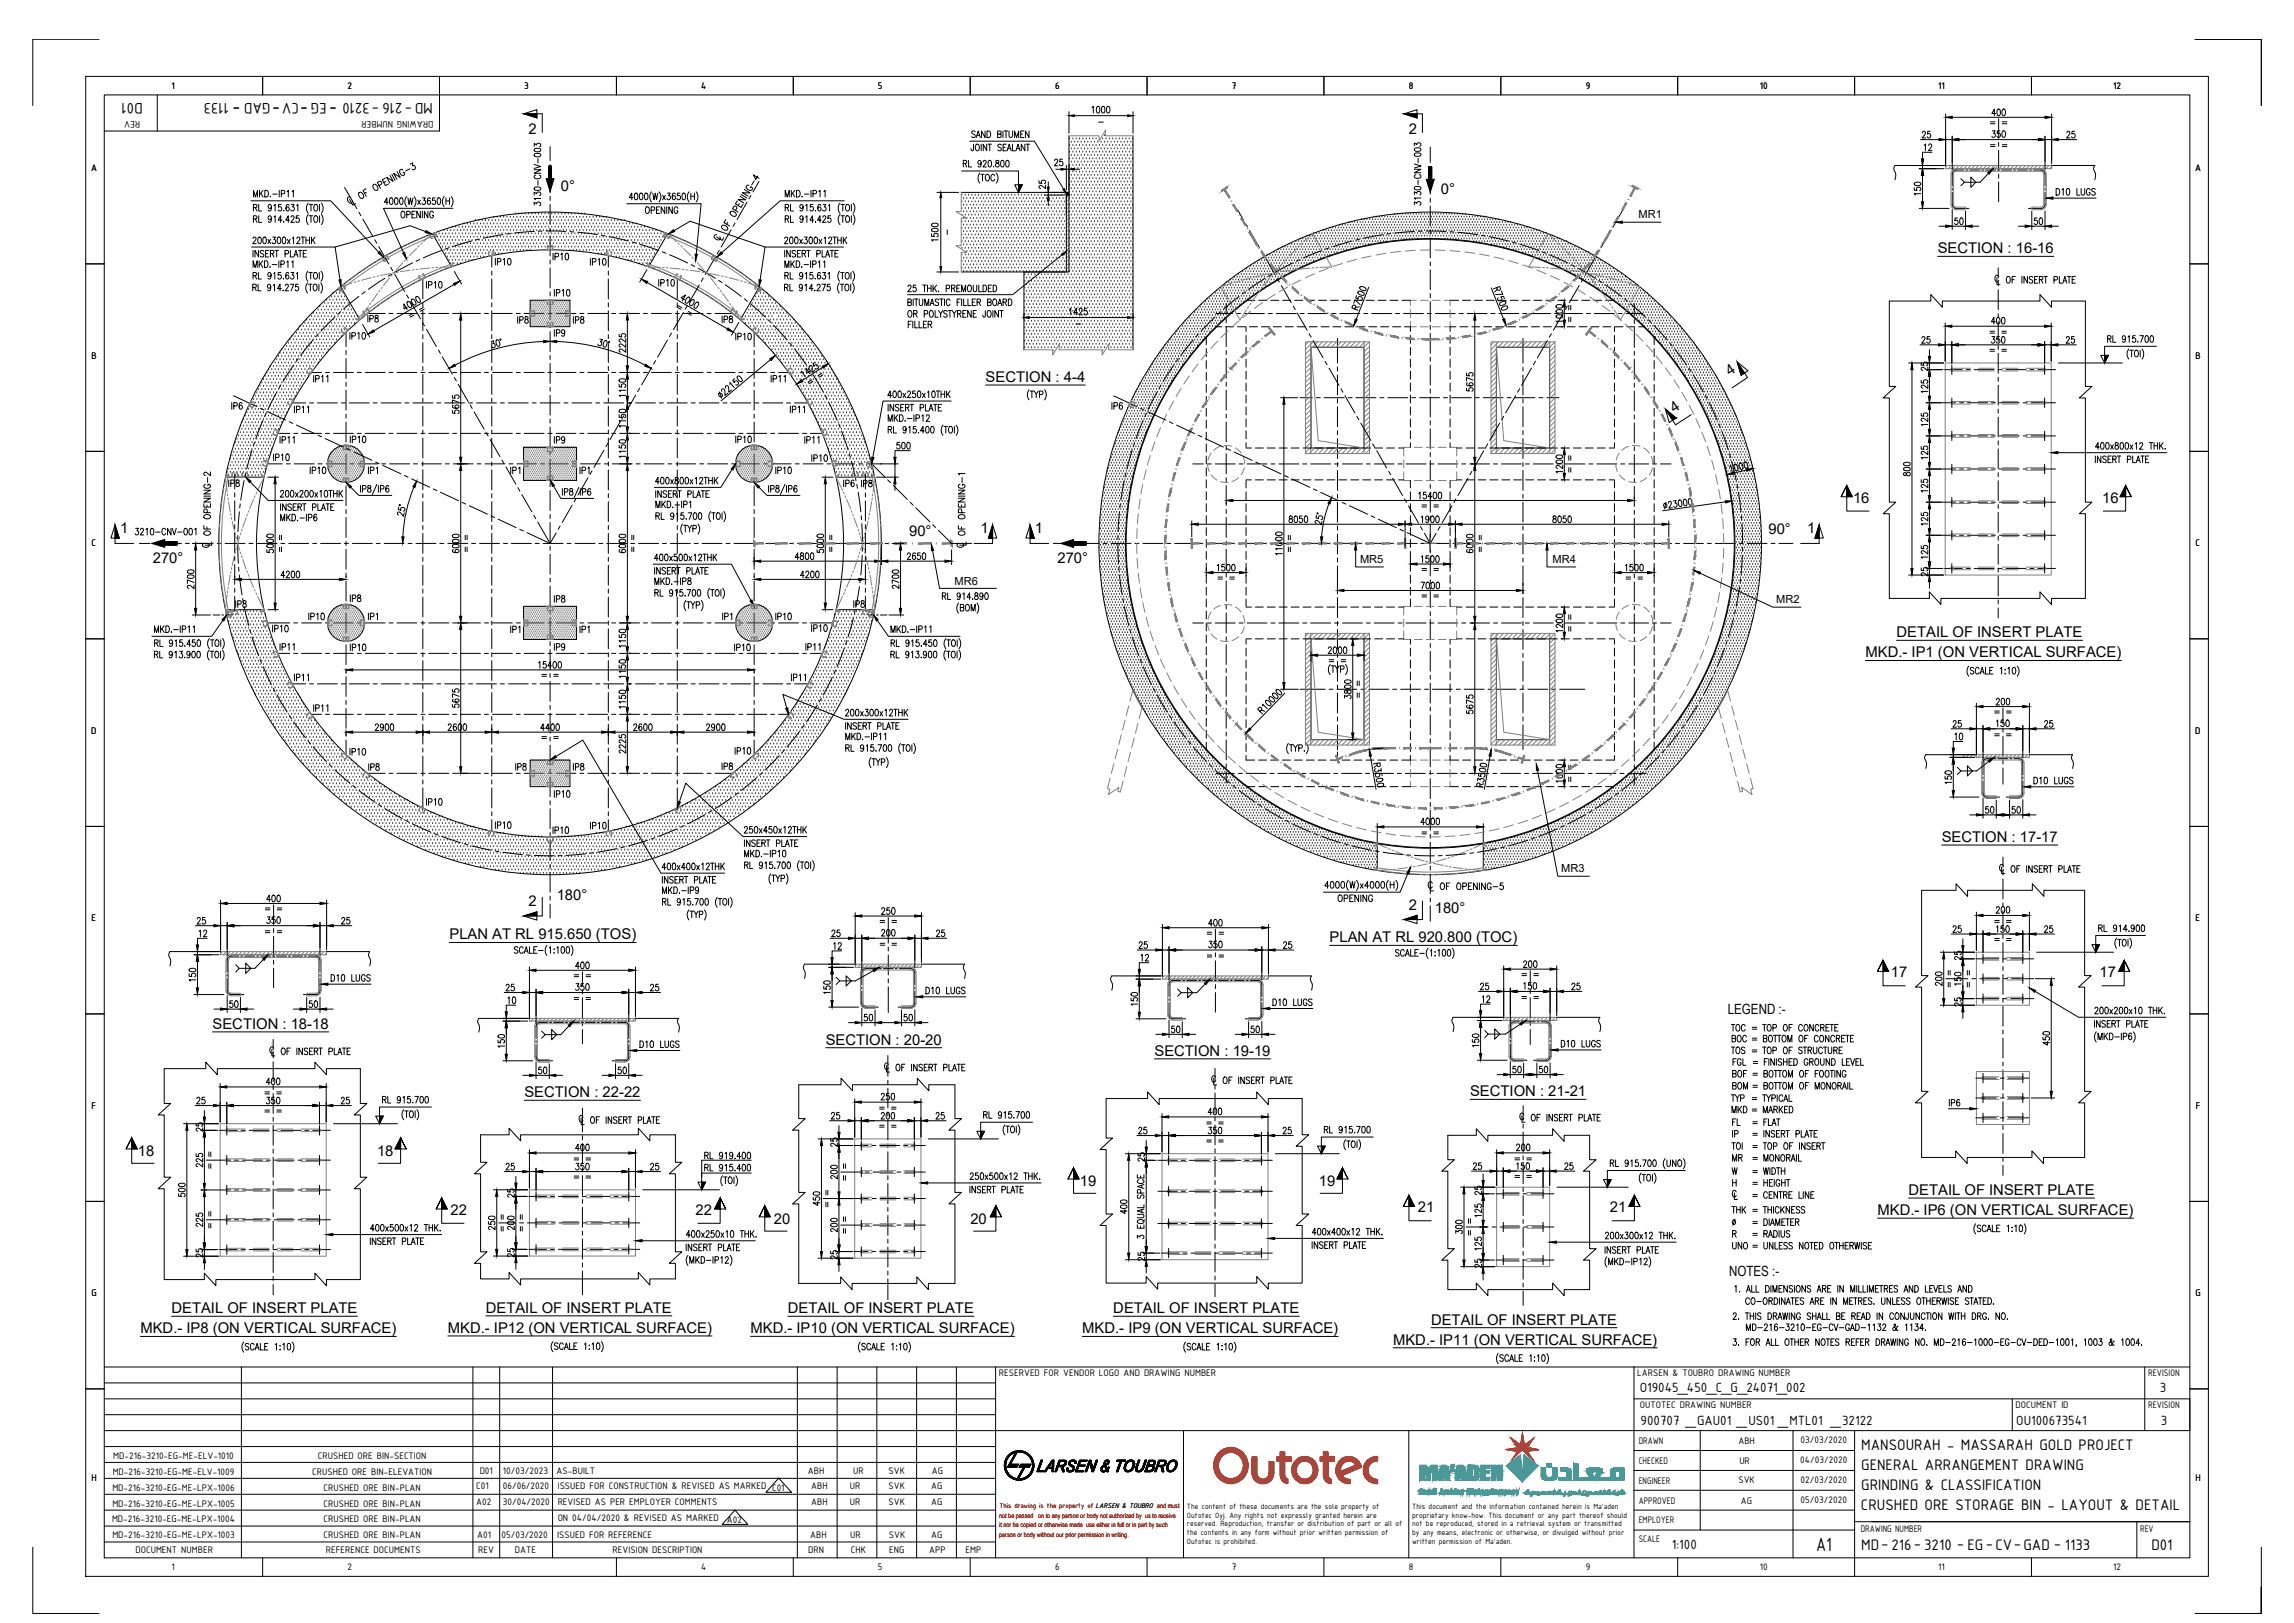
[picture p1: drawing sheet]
<svg xmlns="http://www.w3.org/2000/svg" width="1189mm" height="841mm" viewBox="0 0 1189 841" stroke-linecap="round" stroke-linejoin="round" font-family="sans-serif">
<defs><g id="words">
<text font-size="10.7" x="941" y="803">A1</text>
<text font-size="8.8" x="502" y="285" transform="rotate(-90 502 285)">OF OPENING-1</text>
<g font-size="8.5">
<text x="74" y="53" transform="rotate(180 74 53)">D01</text>
<text x="224" y="53" transform="rotate(180 224 53)">MD-216 -3210 -EG -CV-GAD - 1133</text>
<text x="124" y="54" transform="rotate(180 124 54)">-</text>
<text x="145" y="54" transform="rotate(180 145 54)">-</text>
<text x="160" y="54" transform="rotate(180 160 54)">-</text>
<text x="175" y="54" transform="rotate(180 175 54)">-</text>
<text x="965" y="752">MANSOURAH - MASSARAH GOLD PROJECT</text>
<text x="965" y="762">GENERAL ARRANGEMENT DRAWING</text>
<text x="965" y="772">GRINDING &amp; CLASSIFICATION</text>
<text x="964" y="783">CRUSHED ORE STORAGE BIN - LAYOUT &amp; DETAIL</text>
<text x="965" y="803">MD-216-3210 - EG-CV-GAD - 1133</text>
<text x="1115" y="803">D01</text>
</g>
<text font-size="8.4" fill="#808080" x="111" y="285" transform="rotate(-90 111 285)">OF OPENING-2</text>
<text font-size="8.4" x="739" y="463">OF OPENING-5</text>
<g font-size="7.7">
<text x="274" y="69">2</text>
<text x="730" y="69">2</text>
<text x="291" y="99">0°</text>
<text x="747" y="100">0°</text>
<text x="1004" y="131">SECTION : 16-16</text>
<text x="511" y="198">SECTION : 4-4</text>
<text x="897" y="195" transform="rotate(-34 897 195)">4</text>
<text x="868" y="214" transform="rotate(-33 868 214)">4</text>
<text x="960" y="261">16</text>
<text x="1089" y="261">16</text>
<text x="62" y="276">1</text>
<text x="508" y="276">1</text>
<text x="536" y="276">1</text>
<text x="937" y="276">1</text>
<text x="471" y="278">90°</text>
<text x="917" y="277">90°</text>
<text x="79" y="292">270°</text>
<text x="548" y="292">270°</text>
<text x="983" y="330">DETAIL OF INSERT PLATE</text>
<text x="967" y="341">MKD.- IP1 (ON VERTICAL SURFACE)</text>
<text x="1006" y="436">SECTION : 17-17</text>
<text x="289" y="467">180°</text>
<text x="274" y="470">2</text>
<text x="730" y="472">2</text>
<text x="744" y="473">180°</text>
<text x="233" y="487">PLAN AT RL 915.650 (TOS)</text>
<text x="689" y="488">PLAN AT RL 920.800 (TOC)</text>
<text x="980" y="507">17</text>
<text x="1088" y="507">17</text>
<text x="110" y="533">SECTION : 18-18</text>
<text x="428" y="541">SECTION : 20-20</text>
<text x="598" y="547">SECTION : 19-19</text>
<text x="272" y="568">SECTION : 22-22</text>
<text x="762" y="568">SECTION : 21-21</text>
<text x="72" y="599">18</text>
<text x="195" y="599">18</text>
<text x="560" y="615">19</text>
<text x="684" y="615">19</text>
<text x="989" y="619">DETAIL OF INSERT PLATE</text>
<text x="233" y="630">22</text>
<text x="360" y="630">22</text>
<text x="735" y="628">21</text>
<text x="834" y="628">21</text>
<text x="973" y="630">MKD.- IP6 (ON VERTICAL SURFACE)</text>
<text x="401" y="634">20</text>
<text x="503" y="634">20</text>
<text x="89" y="680">DETAIL OF INSERT PLATE</text>
<text x="252" y="680">DETAIL OF INSERT PLATE</text>
<text x="408" y="680">DETAIL OF INSERT PLATE</text>
<text x="577" y="680">DETAIL OF INSERT PLATE</text>
<text x="742" y="686">DETAIL OF INSERT PLATE</text>
<text x="73" y="691">MKD.- IP8 (ON VERTICAL SURFACE)</text>
<text x="232" y="691">MKD.- IP12 (ON VERTICAL SURFACE)</text>
<text x="389" y="691">MKD.- IP10 (ON VERTICAL SURFACE)</text>
<text x="561" y="691">MKD.- IP9 (ON VERTICAL SURFACE)</text>
<text x="722" y="697">MKD.- IP11 (ON VERTICAL SURFACE)</text>
</g>
<g font-size="7.5">
<text x="850" y="721">O19045_450_C_G_24071_002</text>
<text x="1119" y="721">3</text>
<text x="850" y="739">900707 _GAU01 _US01 _MTL01 _32122</text>
<text x="1045" y="739">OU100673541</text>
<text x="1120" y="739">3</text>
<text x="866" y="803">1:100</text>
</g>
<g font-size="7.3">
<text x="895" y="525">LEGEND :-</text>
<text x="896" y="661">NOTES :-</text>
</g>
<g font-size="7.1">
<text x="503" y="73">SAND BITUMEN</text>
<text x="498" y="88">RL 920.800</text>
<text x="282" y="108" transform="rotate(-90 282 108)">3130-CNV-003</text>
<text x="406" y="103">MKD.-IP11</text>
<text x="738" y="108" transform="rotate(-90 738 108)">3130-CNV-003</text>
<text x="1065" y="102">D10 LUGS</text>
<text x="334" y="112">OPENING</text>
<text x="207" y="114">OPENING</text>
<text x="470" y="152">25 THK. PREMOULDED</text>
<text x="180" y="177">IP10</text>
<text x="380" y="177">IP10</text>
<text x="459" y="207">400x250x10THK</text>
<text x="181" y="231">IP10</text>
<text x="380" y="231">IP10</text>
<text x="446" y="254">IP8</text>
<text x="144" y="259">200x200x10THK</text>
<text x="145" y="271">MKD.-IP6</text>
<text x="338" y="292">400x500x12THK</text>
<text x="338" y="304">MKD.-IP8</text>
<text x="488" y="312">RL 914.890</text>
<text x="79" y="329">MKD.-IP11</text>
<text x="461" y="329">MKD.-IP11</text>
<text x="437" y="372">200x300x12THK</text>
<text x="437" y="385">MKD.-IP11</text>
<text x="181" y="393">IP10</text>
<text x="190" y="400">IP8</text>
<text x="373" y="400">IP8</text>
<text x="1053" y="407">D10 LUGS</text>
<text x="385" y="445">MKD.-IP10</text>
<text x="342" y="452">400x400x12THK</text>
<text x="343" y="464">MKD.-IP9</text>
<text x="693" y="468">OPENING</text>
<text x="1087" y="484">RL 914.900</text>
<text x="171" y="510">D10 LUGS</text>
<text x="659" y="522">D10 LUGS</text>
<text x="1085" y="527">200x200x10 THK.</text>
<text x="896" y="536">TOC</text>
<text x="913" y="536">TOP OF CONCRETE</text>
<text x="897" y="541">BOC</text>
<text x="913" y="541">BOTTOM OF CONCRETE</text>
<text x="897" y="560">BOF</text>
<text x="913" y="560">BOTTOM OF FOOTING</text>
<text x="197" y="573">RL 915.700</text>
<text x="1009" y="574">IP6</text>
<text x="509" y="581">RL 915.700</text>
<text x="897" y="578">MKD</text>
<text x="913" y="578">MARKED</text>
<text x="897" y="585">FL</text>
<text x="913" y="585">FLAT</text>
<text x="685" y="588">RL 915.700</text>
<text x="913" y="597">TOP OF INSERT</text>
<text x="364" y="602">RL 919.400</text>
<text x="897" y="603">MR</text>
<text x="913" y="603">MONORAIL</text>
<text x="913" y="616">HEIGHT</text>
<text x="913" y="622">CENTRE LINE</text>
<text x="191" y="639">400x500x12 THK.</text>
<text x="679" y="641">400x400x12 THK.</text>
<text x="831" y="643">200x300x12 THK.</text>
<text x="913" y="642">RADIUS</text>
<text x="897" y="648">UNO</text>
<text x="913" y="648">UNLESS NOTED OTHERWISE</text>
<text x="904" y="691">MD-216-3210-EG-CV-GAD-1132 &amp; 1134.</text>
</g>
<g font-size="7.1" fill="#808080">
<text x="286" y="136">IP10</text>
<text x="256" y="139">IP10</text>
<text x="305" y="139">IP10</text>
<text x="340" y="150">IP10</text>
<text x="220" y="151">IP10</text>
<text x="119" y="213">IP6</text>
<text x="575" y="213">IP6</text>
<text x="141" y="240">IP10</text>
<text x="181" y="313">IP8</text>
<text x="159" y="322">IP10</text>
<text x="401" y="322">IP10</text>
<text x="140" y="329">IP10</text>
<text x="420" y="328">IP10</text>
<text x="266" y="400">IP8</text>
<text x="286" y="415">IP10</text>
<text x="305" y="431">IP10</text>
<text x="286" y="433">IP10</text>
</g>
<g font-size="6.6">
<text x="130" y="127">200x300x12THK</text>
<text x="406" y="127">200x300x12THK</text>
<text x="130" y="140">MKD.-IP11</text>
<text x="406" y="140">MKD.-IP11</text>
<text x="470" y="159">BITUMASTIC FILLER BOARD</text>
<text x="190" y="168">IP8</text>
<text x="470" y="165">OR POLYSTYRENE JOINT</text>
<text x="373" y="168">IP8</text>
<text x="286" y="175">IP9</text>
<text x="1091" y="179">RL 915.700</text>
<text x="459" y="219">MKD.-IP12</text>
<text x="416" y="231">IP11</text>
<text x="1085" y="234">400x800x12 THK.</text>
<text x="339" y="252">400x800x12THK</text>
<text x="145" y="266">INSERT PLATE</text>
<text x="339" y="264">MKD.-IP1</text>
<text x="69" y="278">3210-CNV-001</text>
<text x="181" y="338">IP10</text>
<text x="380" y="338">IP10</text>
<text x="380" y="392">IP10</text>
<text x="385" y="433">250x450x12THK</text>
<text x="479" y="516">D10 LUGS</text>
<text x="1084" y="533">INSERT PLATE</text>
<text x="331" y="544">D10 LUGS</text>
<text x="808" y="544">D10 LUGS</text>
<text x="896" y="547">TOS</text>
<text x="913" y="547">TOP OF STRUCTURE</text>
<text x="897" y="553">FGL</text>
<text x="913" y="553">FINISHED GROUND LEVEL</text>
<text x="897" y="566">BOM</text>
<text x="913" y="566">BOTTOM OF MONORAIL</text>
<text x="896" y="572">TYP</text>
<text x="913" y="572">TYPICAL</text>
<text x="364" y="608">RL 915.400</text>
<text x="913" y="610">WIDTH</text>
<text x="897" y="630">THK</text>
<text x="913" y="630">THICKNESS</text>
<text x="913" y="636">DIAMETER</text>
<text x="831" y="651">INSERT PLATE</text>
</g>
<g font-size="6.6" fill="#808080">
<text x="286" y="155">IP10</text>
<text x="267" y="169">IP8</text>
<text x="296" y="169">IP8</text>
<text x="286" y="231">IP9</text>
<text x="420" y="240">IP10</text>
<text x="160" y="247">IP10</text>
<text x="401" y="247">IP10</text>
<text x="436" y="253">IP6</text>
<text x="220" y="418">IP10</text>
<text x="256" y="430">IP10</text>
</g>
<text font-size="6.2" x="902" y="591" transform="rotate(-90 902 591)">IP</text>
<g font-size="5.8">
<text x="849" y="113">MR1</text>
<text x="705" y="292">MR5</text>
<text x="805" y="292">MR4</text>
<text x="495" y="303">MR6</text>
<text x="921" y="313">MR2</text>
<text x="809" y="452">MR3</text>
</g>
<g font-size="5.3">
<text x="89" y="46">1</text>
<text x="180" y="46">2</text>
<text x="272" y="46">3</text>
<text x="363" y="46">4</text>
<text x="455" y="46">5</text>
<text x="547" y="46">6</text>
<text x="638" y="46">7</text>
<text x="730" y="46">8</text>
<text x="822" y="46">9</text>
<text x="912" y="46">10</text>
<text x="1004" y="46">11</text>
<text x="1095" y="46">12</text>
<text x="73" y="63" transform="rotate(180 73 63)">REV</text>
<text x="225" y="63" transform="rotate(180 225 63)">DRAWING NUMBER</text>
<text x="47" y="89">A</text>
<text x="1138" y="89">A</text>
<text x="47" y="186">B</text>
<text x="1138" y="186">B</text>
<text x="47" y="283">C</text>
<text x="1138" y="283">C</text>
<text x="47" y="380">D</text>
<text x="1138" y="380">D</text>
<text x="47" y="477">E</text>
<text x="1138" y="477">E</text>
<text x="47" y="575">F</text>
<text x="1138" y="575">F</text>
<text x="47" y="672">G</text>
<text x="1138" y="672">G</text>
<text x="518" y="713">RESERVED FOR VENDOR LOGO AND DRAWING NUMBER</text>
<text x="849" y="713">LARSEN &amp; TOUBRO DRAWING NUMBER</text>
<text x="1113" y="713">REVISION</text>
<text x="850" y="730">OUTOTEC DRAWING NUMBER</text>
<text x="1045" y="730">DOCUMENT ID</text>
<text x="1113" y="730">REVISION</text>
<text x="849" y="748">DRAWN</text>
<text x="901" y="748">ABH</text>
<text x="933" y="748">03/03/2020</text>
<text x="59" y="756">MD-216-3210-EG-ME-ELV-1010</text>
<text x="165" y="756">CRUSHED ORE BIN-SECTION</text>
<text x="849" y="759">CHECKED</text>
<text x="901" y="758">UR</text>
<text x="933" y="758">04/03/2020</text>
<text x="47" y="768">H</text>
<text x="58" y="764">MD-216-3210-EG-ME-ELV-1009</text>
<text x="162" y="764">CRUSHED ORE BIN-ELEVATION</text>
<text x="249" y="764">D01</text>
<text x="261" y="764">10/03/2023</text>
<text x="288" y="764">AS-BUILT</text>
<text x="419" y="764">ABH</text>
<text x="442" y="764">UR</text>
<text x="460" y="764">SVK</text>
<text x="483" y="764">AG</text>
<text x="1138" y="768">H</text>
<text x="58" y="772">MD-216-3210-EG-ME-LPX-1006</text>
<text x="168" y="772">CRUSHED ORE BIN-PLAN</text>
<text x="247" y="772">C01</text>
<text x="261" y="772">06/06/2020</text>
<text x="289" y="772">ISSUED FOR CONSTRUCTION &amp; REVISED AS MARKED C01</text>
<text x="420" y="772">ABH</text>
<text x="440" y="772">UR</text>
<text x="461" y="772">SVK</text>
<text x="483" y="772">AG</text>
<text x="849" y="769">ENGINEER</text>
<text x="901" y="769">SVK</text>
<text x="933" y="768">02/03/2020</text>
<text x="247" y="780">A02</text>
<text x="261" y="780">30/04/2020</text>
<text x="289" y="780">REVISED AS PER EMPLOYER COMMENTS</text>
<text x="420" y="780">ABH</text>
<text x="440" y="780">UR</text>
<text x="461" y="780">SVK</text>
<text x="483" y="780">AG</text>
<text x="849" y="779">APPROVED</text>
<text x="902" y="779">AG</text>
<text x="933" y="779">05/03/2020</text>
<text x="58" y="781">MD-216-3210-EG-ME-LPX-1005</text>
<text x="168" y="781">CRUSHED ORE BIN-PLAN</text>
<text x="58" y="789">MD-216-3210-EG-ME-LPX-1004</text>
<text x="168" y="789">CRUSHED ORE BIN-PLAN</text>
<text x="289" y="788">ON 04/04/2020 &amp; REVISED AS MARKED</text>
<text x="377" y="789">A02</text>
<text x="849" y="789">EMPLOYER</text>
<text x="58" y="797">MD-216-3210-EG-ME-LPX-1003</text>
<text x="168" y="797">CRUSHED ORE BIN-PLAN</text>
<text x="247" y="797">A01</text>
<text x="260" y="797">05/03/2020</text>
<text x="289" y="797">ISSUED FOR REFERENCE</text>
<text x="420" y="797">ABH</text>
<text x="441" y="797">UR</text>
<text x="461" y="797">SVK</text>
<text x="483" y="797">AG</text>
<text x="964" y="794">DRAWING NUMBER</text>
<text x="1109" y="794">REV</text>
<text x="849" y="799">SCALE</text>
<text x="70" y="805">DOCUMENT NUMBER</text>
<text x="169" y="805">REFERENCE DOCUMENTS</text>
<text x="248" y="805">REV</text>
<text x="267" y="805">DATE</text>
<text x="317" y="805">REVISION DESCRIPTION</text>
<text x="419" y="805">DRN</text>
<text x="441" y="805">CHK</text>
<text x="461" y="805">ENG</text>
<text x="482" y="805">APP</text>
<text x="500" y="805">EMP</text>
<text x="89" y="814">1</text>
<text x="180" y="814">2</text>
<text x="363" y="814">4</text>
<text x="455" y="814">5</text>
<text x="547" y="814">6</text>
<text x="638" y="814">7</text>
<text x="730" y="814">8</text>
<text x="822" y="814">9</text>
<text x="912" y="814">10</text>
<text x="1004" y="814">11</text>
<text x="1095" y="814">12</text>
</g>
<text font-size="4.9" x="901" y="636" transform="rotate(-90 901 636)">%%C</text>
<g font-size="4.3">
<text x="615" y="782">The content of these documents are the sole property of</text>
<text x="732" y="782">This document and the information contained herein is Ma'aden</text>
<text x="615" y="786">Outotec Oyj. Any rights not expressly granted herein are</text>
<text x="615" y="791">reserved. Reproduction, transfer or distribution of part or all of</text>
<text x="732" y="786">proprietary know-how. This document or any part thereof should</text>
<text x="732" y="791">not be reproduced, stored in a retrieval system or transmitted</text>
<text x="615" y="796">the contents in any form without prior written permission of</text>
<text x="732" y="796">by any means, electronic or otherwise, or divulged without prior</text>
<text x="615" y="800">Outotec is prohibited.</text>
<text x="732" y="800">written permission of Ma'aden.</text>
</g>
<g font-size="4">
<text x="907" y="534">=</text>
<text x="907" y="540">=</text>
<text x="908" y="552">=</text>
<text x="908" y="558">=</text>
<text x="908" y="565">=</text>
<text x="907" y="571">=</text>
<text x="907" y="583">=</text>
<text x="907" y="589">=</text>
<text x="907" y="596">=</text>
<text x="907" y="609">=</text>
<text x="907" y="615">=</text>
<text x="907" y="621">=</text>
<text x="907" y="629">=</text>
<text x="907" y="635">=</text>
<text x="907" y="641">=</text>
</g>
<text font-size="3.8" fill="#f00" x="518" y="782">This drawing is the property of LARSEN &amp; TOUBRO and must</text>
<g font-size="3.5">
<text x="907" y="546">=</text>
<text x="907" y="577">=</text>
<text x="907" y="602">=</text>
<text x="907" y="647">=</text>
</g>
<g font-size="3.5" fill="#f00">
<text x="518" y="787">not be passed on to any person or body not authorized by us to receive</text>
<text x="518" y="792">it nor be copied or otherwise made use either in full or in part by such</text>
<text x="518" y="796">person or body without our prior permission in writing.</text>
</g>
<text font-size="2.2" x="564" y="163" transform="rotate(-90 564 163)">1425</text>
</g></defs>
<!-- layer: TEXT -->
<g fill="none" stroke="#000" stroke-width=".52">
<path d="M505 75l-1 3h-1v-1M506 75a1.6 1.6 0 0 1 2 1 1.6 1.6 0 0 1-2 2l-1-1zM508 75v3M511 75v3l-1-3v3M513 75v3M519 75h-1h-1l2 2-1 1h-1M520 76h1M522 75h-2v3h2M522 78l1-3 1 3M522 77h2M525 75v3h1M527 78l1-3 1 3"/>
<path d="M527 77h1M531 75v3l-2-3v3M533 75v3M135 99v3M136 99l-1 2M137 99a1.7 1.7 0 0 1 2 1 1.7 1.7 0 0 1-2 2zM145 99v3M149 99v3M151 99h1v3M338 99a4 4 0 0 0 0 6M342 99a4 4 0 0 1 0 6M357 99a4 4 0 0 0 0 6"/>
<path d="M361 99a4 4 0 0 1 0 6M508 90a4 4 0 0 0 0 5M508 90h2M509 90v4M511 91v-1a1.6 1.6 0 0 1 2 2 1.6 1.6 0 0 1-2 2v-2zM516 91a1.1 1.1 0 0 0-2-1 1 1 0 0 0 0 2 1 1 0 0 0 0 2 1.1 1.1 0 0 0 2-1M516 90a4 4 0 0 1 0 5M131 108l2-1v-1h-2v3M131 113h2v-1h-2v3M131 102v-3l1 3 1-3v3M132 108l1 1M132 113l1 2"/>
<path d="M134 106v3h2M134 112v3h2M135 100l1 2M140 102h.1M141 107l-1 1a.9 .9 0 0 1-1 0 1 1 0 0 1 0-2 1 1 0 0 1 2 0l-1 3h-1M141 113l-1 1a.9 .9 0 0 1-1-1 1.1 1.1 0 0 1 2-1l-1 3h-1M141 101h3M142 107l1-1v3M142 112h1v3M146 106h-2v1a1 1 0 0 1 2 0 1 1 0 0 1 0 2 1 1 0 0 1-2 0M146 100h1v-1h-1v3M146 114h-2l1-2v3"/>
<path d="M147 109h.1M147 115h.1M150 106a1.7 1.7 0 0 0-2 1 1.7 1.7 0 0 0 1 2 .9 .9 0 0 0 1-1 1 1 0 0 0-2 0M150 114h-2l1-2v3M151 113v-1h1l-1 3h2M151 106h1v1a1 1 0 0 1 0 2 1 1 0 0 1-1 0M154 107v-1v3M155 112h-1l-1 1a1 1 0 0 1 2 0 1 1 0 0 1 0 2 1 1 0 0 1-2 0M160 105a4 4 0 0 0 0 5M160 111a4 4 0 0 0 0 5M160 106h2M160 112h2"/>
<path d="M161 106v3M161 112v3M163 106a1.6 1.6 0 0 1 2 2 1.6 1.6 0 0 1-2 1v-1zM163 112a1.6 1.6 0 0 1 2 2 1.6 1.6 0 0 1-2 1v-1zM166 106v3M166 112v3M167 105a4 4 0 0 1 0 5M167 111a4 4 0 0 1 0 5M201 105h-2l2-2v3M202 103a1.6 1.6 0 0 1 2 1 1.6 1.6 0 0 1-2 2v-2zM205 103a1.7 1.7 0 0 1 2 1 1.7 1.7 0 0 1-1 2l-1-1zM207 103a1.7 1.7 0 0 1 2 1 1.7 1.7 0 0 1-1 2l-1-1z"/>
<path d="M211 102a4 4 0 0 0 0 5M211 103l1 3 1-3v3l1-3M215 102a4 4 0 0 1 0 5M216 104l2 2M218 104l-2 2M219 103h1v1a1 1 0 0 1 0 1 1 1 0 0 1-1 0M223 103h-1a1.7 1.7 0 0 0-1 1 1.7 1.7 0 0 0 2 2 1 1 0 0 0 0-2 1 1 0 0 0-1 0l-1 1M226 103h-2v1a1 1 0 0 1 2 0 1.1 1.1 0 0 1-1 2 1 1 0 0 1-1-1M227 103a1.6 1.6 0 0 1 1 1 1.6 1.6 0 0 1-1 2v-2zM230 102a4 4 0 0 0 0 5M231 103v3M231 104h2"/>
<path d="M233 103v3M234 102a4 4 0 0 1 0 5M328 102h-2l1-2v4M329 100a1.7 1.7 0 0 1 2 2 1.7 1.7 0 0 1-1 2l-1-1zM332 100a1.7 1.7 0 0 1 2 2 1.7 1.7 0 0 1-2 2l-1-1zM334 100a1.7 1.7 0 0 1 2 2 1.7 1.7 0 0 1-1 2l-1-1zM338 100l1 4 1-4v4l1-4M343 101l2 3M345 101l-2 3M346 100h1v1a1 1 0 0 1 0 2 1 1 0 0 1-1 0M350 101l-1-1a1.7 1.7 0 0 0-1 2 1.7 1.7 0 0 0 2 1 1 1 0 0 0 0-1 1 1 0 0 0-1 0h-1M352 100h-1v2a1 1 0 0 1 1 0 1 1 0 0 1 0 1 1 1 0 0 1-1 0"/>
<path d="M354 100a1.7 1.7 0 0 1 2 2 1.7 1.7 0 0 1-1 2l-1-1zM358 100v4M358 102h2M360 100v4M407 108l1-1v-1h-1v3M407 113h1v-1h-1v3M408 113l1 2M408 108l1 1M410 106v3h1M410 112v3h1M416 107v1a.9 .9 0 0 1-1 0 1 1 0 0 1 0-2 .9 .9 0 0 1 1 0v3h-1M416 113v1a.9 .9 0 0 1-1-1 .9 .9 0 0 1 1-1v3h-1"/>
<path d="M418 107v-1v3M418 112v3M421 106h-1v1a1 1 0 0 1 1 0 1 1 0 0 1 0 2 1 1 0 0 1-1 0M422 114h-2l1-2v3M423 109h.1M423 115h.1M425 106a1.7 1.7 0 0 0-1 1 1.7 1.7 0 0 0 1 2 .9 .9 0 0 0 0-1 .9 .9 0 0 0-1 0M426 114h-2l1-2v3M426 113l1-1h1l-2 3h2M427 106h1l-1 1a1.1 1.1 0 0 1 1 2 1 1 0 0 1-2 0M429 107l1-1v3M430 112h-1v1a1 1 0 0 1 1 0 1 1 0 0 1 0 2 1 1 0 0 1-1 0"/>
<path d="M435 105a4 4 0 0 0 0 5M435 111a4 4 0 0 0 0 5M436 106h2M436 112h2M437 106v3M437 112v3M439 106a1.6 1.6 0 0 1 1 2 1.6 1.6 0 0 1-1 1l-1-1zM439 112a1.6 1.6 0 0 1 1 2 1.6 1.6 0 0 1-1 1l-1-1zM441 106v3M441 112v3M442 105a4 4 0 0 1 0 5M442 111a4 4 0 0 1 0 5"/>
<path d="M131 130v3M134 130v3l-2-3v3M137 130h-1h-1l2 2-1 1h-1M138 131h1M139 130h-1v3M140 131h2v-1h-2v3M141 131l1 2M142 130h2M143 130v3M148 132l1-1v-1h-1v3M150 130v3h2M152 133l1-3 1 3"/>
<path d="M153 132h1M155 130h1M156 130v3M157 131h1M159 130h-2v3h2M407 130v3M410 130v3l-2-3v3M412 130h-2l2 2v1h-2M413 131h1M415 130h-2v3M416 131h1v-1h-1v3M417 131l1 2"/>
<path d="M418 130h2M419 130v3M423 132l2-1v-1h-2v3M426 130v3h2M428 133l1-3 1 3M428 132h2M430 130h2M431 130v3M433 131h1M434 130h-1v3h1M131 149h2v-1l-2-1v4M131 143h2v-2h-2v4"/>
<path d="M132 149l1 2M132 143l1 2M134 147v4h1M134 141v4h1M140 148v1a.9 .9 0 0 1-1-1 .9 .9 0 0 1 1 0v2v1l-1-1M140 142v1a.9 .9 0 0 1-1 0 .9 .9 0 0 1 0-1 .9 .9 0 0 1 1 0v2v1l-1-1M142 148v-1v4M142 142v-1v4M146 141h-2v2a1 1 0 0 1 2 0 1 1 0 0 1-1 1 1 1 0 0 1-1 0M146 150h-2l1-3v4M147 150h.1M147 144h.1"/>
<path d="M148 148v-1l1 1-1 3h2M150 142l-1-1a1.7 1.7 0 0 0-1 2 1.7 1.7 0 0 0 1 2 1.1 1.1 0 0 0 1-2 1 1 0 0 0-2 0M150 147h2l-1 4M151 141h1l-1 1a1.1 1.1 0 0 1 1 2 1 1 0 0 1-1 0M154 142v-1v4M155 147h-2v2a1 1 0 0 1 2 0 1 1 0 0 1-1 1 1 1 0 0 1-1 0M159 147a4 4 0 0 0 0 5M160 141a4 4 0 0 0 0 5M160 147h2M160 141h2M161 147v4M161 141v4"/>
<path d="M163 147a1.6 1.6 0 0 1 1 2 1.6 1.6 0 0 1-1 2l-1-2zM163 141a1.6 1.6 0 0 1 2 2 1.6 1.6 0 0 1-2 1l-1-1zM165 147v4M165 141v4M166 147a4 4 0 0 1 0 5M166 141a4 4 0 0 1 0 5M407 149h1v-2h-1v4M407 143h1v-2h-1v4M408 149v2M408 143l1 2M409 147v4h2M410 141v4h1"/>
<path d="M416 148l-1 1a.9 .9 0 0 1-1-1 1 1 0 0 1 2 0l-1 3-1-1M416 142v1a1 1 0 0 1-2 0 .9 .9 0 0 1 1-1 .9 .9 0 0 1 1 0v2h-2M417 148l1-1v4M417 142l1-1v4M421 141h-1v2a1 1 0 0 1 1 0 1 1 0 0 1 0 1 1 1 0 0 1-1 0M421 150h-2l2-3v4M422 150h.1M422 144h.1M423 148h1a.8 .8 0 0 1 1-1 1 1 0 0 1 0 2l-2 2h2M425 142v-1a1.6 1.6 0 0 0-1 2 1.6 1.6 0 0 0 1 1 1 1 0 0 0 0-1 1 1 0 0 0-1 0M426 147h2l-2 4M426 141h2l-1 1a1.1 1.1 0 0 1 1 2 1 1 0 0 1-2 0"/>
<path d="M429 142l1-1v4M430 147h-1v2a1 1 0 0 1 1 0 1 1 0 0 1 0 1 1 1 0 0 1-1 0M435 147a4 4 0 0 0 0 5M435 141a4 4 0 0 0 0 5M435 147h2M436 141h1M436 147v4M437 141v4M438 147h1a1.6 1.6 0 0 1 1 2 1.6 1.6 0 0 1-2 2v-2zM439 141a1.6 1.6 0 0 1 1 2 1.6 1.6 0 0 1-1 1l-1-1zM441 147v4M441 141v4"/>
<path d="M442 147a4 4 0 0 1 0 5M442 141a4 4 0 0 1 0 5M1035 144v3h1M1036 143a1 1 0 0 0-1 0 1 1 0 0 0-1 1v1a1 1 0 0 0 1 1 1 1 0 0 0 1-1M1040 143h1a1.7 1.7 0 0 1 1 2 1.7 1.7 0 0 1-2 2v-2zM1043 145h1M1044 143h-1v4M1048 143v4M1051 143v4l-2-4v4M1053 144v-1l-1 1 1 2v1l-1-1M1054 145h1M1056 143h-2v4h2"/>
<path d="M1057 145h1v-2h-1v4M1058 145l1 2M1059 143h2M1060 143v4M1064 145h2v-2h-2v4M1067 143v4h2M1069 147l1-4 1 4M1069 146h2M1071 143h2M1072 143v4M1074 145h1M1076 143h-2v4h2"/>
<path d="M471 168h1M472 166h-1v4M473 166v4M474 166v4h2M476 166v4h2M479 168h1M480 166h-1v4h1M481 168h2v-1l-2-1v4M482 168l1 2M163 195v3M164 196h1v-1h-1v3M167 195v3"/>
<path d="M169 195h1v3M400 195v3M401 196h1v-1h-1v3M404 195v3M406 195h1v3M1103 181a4 4 0 0 0 0 5M1104 181h2M1105 181v4M1107 182v-1a1.6 1.6 0 0 1 1 2 1.6 1.6 0 0 1-1 2l-1-1zM1109 181v4M1110 181a4 4 0 0 1 0 5M153 210v4"/>
<path d="M154 212h1v-1l-1-1v4M157 211v-1v4M159 211l1-1v4M410 210v4M411 212h1v-1l-1-1v4M414 211v-1v4M416 211l1-1v4M460 210v3M463 210v3l-2-3v3M466 210h-1h-1v1h2a1.1 1.1 0 0 1-1 2 .9 .9 0 0 1-1-1M467 211h1M468 210h-1v3"/>
<path d="M469 211h2v-1h-2v3M470 211l1 2M473 210v3M477 211h1v-1h-1v3M480 210v3h1M481 213l1-3 2 3M485 210v3M486 211h1M488 210h-2v3h2M533 202a4 4 0 0 0 0 5M534 203h2M535 203v3"/>
<path d="M536 203l1 1v2M538 203l-1 1M539 204h1v-1h-1v3M541 202a4 4 0 0 1 0 5M145 226v4M146 228h2v-2h-2v4M149 227l1-1v4M152 227v-1v4M460 223l2-1v-1h-2v3M461 223l1 1M463 221v3h2M470 222l-1 1a.9 .9 0 0 1-1-1 .9 .9 0 0 1 1-1v3h-1"/>
<path d="M471 222l1-1v3M475 221h-2v1a1 1 0 0 1 2 0 1 1 0 0 1 0 2 1 1 0 0 1-2 0M476 224h.1M479 223h-2l1-2v3M480 221a1.5 1.5 0 0 1 2 2 1.5 1.5 0 0 1-2 1zM483 221a1.5 1.5 0 0 1 1 2 1.5 1.5 0 0 1-1 1l-1-1zM489 220a4 4 0 0 0 0 6M489 221h2M490 221v3M492 221a1.6 1.6 0 0 1 2 2 1.6 1.6 0 0 1-2 1v-1zM495 221v3M495 220a4 4 0 0 1 0 6"/>
<path d="M1086 236v4M1089 236v4l-2-4v4M1092 237l-1-1-1 1v1h1a1 1 0 0 1 0 2 .9 .9 0 0 1-1-1M1092 238h1M1094 236h-2v4h2M1095 238h1v-2h-1v4M1096 238l1 2M1097 236h2M1098 236v4M1103 238h1v-2h-1v4M1105 236v4h2M1107 240l1-4 1 4"/>
<path d="M1107 239h2M1109 236h2M1110 236v4M1112 238h1M1114 236h-2v4h2M119 249v3M120 250h1v-1h-1v3M122 249v1a1.8 1.8 0 0 1 2 2 1.2 1.2 0 0 1-2-1 1.2 1.2 0 0 1 2-1v-1zM187 252v3M188 253h1l1-1h-2v3M191 252a1.8 1.8 0 0 1 1 3 1.2 1.2 0 0 1-2-1 1.2 1.2 0 0 1 2-1v-1zM191 242v3"/>
<path d="M192 244h2v-2h-2v3M195 243l1-1v3M195 251l-2 5M196 252v3M197 253h2v-1h-2v3M201 252a1.7 1.7 0 0 0-1 1 1.7 1.7 0 0 0 1 2 1 1 0 0 0 1-1 1.1 1.1 0 0 0-2-1v1M265 242v3M266 244h1v-2h-1v3M269 243v-1v3M291 253v4M292 255h2v-2h-2v4M295 253v1a1.8 1.8 0 0 1 2 2 1.1 1.1 0 0 1-2 0 1.1 1.1 0 0 1 1-1l1-2z"/>
<path d="M300 253l-2 5M301 242v3M301 253v4M302 244h1v-2h-1v3M302 255h1v-2h-1v4M305 243v-1v3M306 254v-1a1.7 1.7 0 0 0-2 2 1.7 1.7 0 0 0 2 1 1 1 0 0 0 0-1 1 1 0 0 0-1 0M340 254v4M343 254v4l-2-4v4M345 255v-1l-1 1v1h1a1 1 0 0 1 0 2 .9 .9 0 0 1-1-1M346 256h1M348 254h-2v4"/>
<path d="M349 256h1v-2h-1v4M350 256l1 2M351 254h2M352 254v4M356 256h2v-2h-2v4M359 254v4h2M361 258l1-4 1 4M361 257h2M363 254h2M364 254v4M366 256h1M368 254h-2v4h2"/>
<path d="M398 252v3M399 253h2v-1h-2v3M402 252v1a1.1 1.1 0 0 1 2 1 1.1 1.1 0 0 1-2 1 1.8 1.8 0 0 1 2-3zM407 251l-3 5M408 252v3M409 253h1v-1h-1v3M413 252h-1a1.7 1.7 0 0 0-1 1 1.7 1.7 0 0 0 2 2 1 1 0 0 0 0-1 1 1 0 0 0-1-1l-1 1M340 267h1l1-1h-2v3M341 267l1 2M343 266v3h1M349 267v1a1.1 1.1 0 0 1-2-1 1.1 1.1 0 0 1 2-1v3h-1M350 266h1v3"/>
<path d="M354 272a4 4 0 0 0 0 5M354 272h2M354 266h-1v1a1 1 0 0 1 1 0 1 1 0 0 1 0 2 1 1 0 0 1-1-1M355 272v4M356 269h.1M356 272l1 2v2M357 266h1l-1 3M358 272l-1 2M359 274h2v-2h-2v4M360 266a1.5 1.5 0 0 1 1 1 1.5 1.5 0 0 1-1 2l-1-1zM362 272a4 4 0 0 1 0 5M362 266a1.7 1.7 0 0 1 2 1 1.7 1.7 0 0 1-1 2l-1-1z"/>
<path d="M368 265a4 4 0 0 0 0 5M369 266h2M370 266v3M372 266a1.6 1.6 0 0 1 1 1 1.6 1.6 0 0 1-1 2l-1-1zM374 266v3M375 265a4 4 0 0 1 0 5M339 294v4M342 294v4l-2-4v4M345 295l-1-1-1 1 2 2-1 1-1-1M346 296h1M348 294h-2v4M348 296h2v-2h-2v4"/>
<path d="M349 296l1 2M352 294v4M356 296h1v-2h-1v4M359 294v4h1M360 298l2-4 1 4M361 296h1M364 294v4M365 296h1M367 294h-2v4h2M122 311v4M123 313h2v-2h-2v4M126 311v1a1.8 1.8 0 0 1 1 3 1.1 1.1 0 0 1-1-1 1.1 1.1 0 0 1 1-1v-2z"/>
<path d="M191 318v3M192 320l2-1v-1h-2v3M195 318h1v3M287 309v3M288 310h2v-1h-2v3M291 309v1a1.2 1.2 0 0 1 2 1 1.2 1.2 0 0 1-1 1 1.2 1.2 0 0 1-1-1 1.2 1.2 0 0 1 2-1v-1zM339 307h2v-1h-2v3M340 307l1 2M342 306v3h2M349 307h-1a.9 .9 0 0 1-1-1 1 1 0 0 1 2 0l-1 3-1-1M350 306h1v3M354 306h-2v1a1 1 0 0 1 2 0 1 1 0 0 1 0 2 1.1 1.1 0 0 1-2-1"/>
<path d="M355 309h.1M355 311a4 4 0 0 0 0 5M356 312h2M356 306h2l-1 3M357 312v3M358 312l1 1v2M359 306h1a1.9 1.9 0 0 1 0 3l-1-2zM360 312l-1 1M361 314l1-1v-1h-1v3M362 306a1.9 1.9 0 0 1 0 3l-1-2zM363 311a4 4 0 0 1 0 5M368 305a4 4 0 0 0 0 5"/>
<path d="M368 306h2M369 306v3M371 306a1.6 1.6 0 0 1 2 1 1.6 1.6 0 0 1-2 2v-1zM374 306v3M375 305a4 4 0 0 1 0 5M375 318v3M376 320l1-1v-1h-1v3M379 318v3M442 311v4M444 313h1v-2h-1v4M446 311v1a1.8 1.8 0 0 1 2 3 1.1 1.1 0 0 1-2-1 1.1 1.1 0 0 1 1-1l1-2zM497 313a4 4 0 0 0 0 5"/>
<path d="M498 315h1v-2h-1v4l1-1v-1M501 313a1.6 1.6 0 0 1 1 2 1.6 1.6 0 0 1-1 1l-1-1zM503 317v-4l1 4 1-4v4M506 313a4 4 0 0 1 0 5M80 339h2v-1l-2-1v4M80 333h2v-1h-2v3M81 339l1 2M81 333l1 2M83 337v4h1M83 332v3h1M89 339a.9 .9 0 0 1-1 1 1 1 0 0 1 0-2v-1a1.7 1.7 0 0 1 1 2 1.7 1.7 0 0 1-1 2v-1M89 333v1a1.1 1.1 0 0 1-1-2 .9 .9 0 0 1 1 0v2v1l-1-1"/>
<path d="M91 338v-1v4M91 332v3M93 337h2l-1 2a1 1 0 0 1 1 1 1 1 0 0 1-2 0M95 332h-2v1a1 1 0 0 1 2 0 1.1 1.1 0 0 1-1 2 1 1 0 0 1-1-1M96 335h.1M98 339a.9 .9 0 0 1-1-1 .9 .9 0 0 1 1 0v3l-1-1M99 334h-2l1-2v3M100 338a1.6 1.6 0 0 1 1 1 1.6 1.6 0 0 1-1 2l-1-2zM101 332h-1v1a1 1 0 0 1 1 0 1 1 0 0 1 0 2 1.1 1.1 0 0 1-2-1M102 338a1.6 1.6 0 0 1 2 1 1.6 1.6 0 0 1-2 2v-2zM103 332a1.7 1.7 0 0 1 1 1 1.7 1.7 0 0 1-1 2l-1-1zM108 337a4 4 0 0 0 0 5"/>
<path d="M109 331a4 4 0 0 0 0 5M109 337h2M109 332h2M110 337v4M110 332v3M112 338v-1a1.6 1.6 0 0 1 1 2 1.6 1.6 0 0 1-1 2l-1-1zM112 332a1.6 1.6 0 0 1 2 1 1.6 1.6 0 0 1-2 2l-1-1zM114 337v4M114 332v3M115 337a4 4 0 0 1 0 5M115 331a4 4 0 0 1 0 5M145 334v3"/>
<path d="M146 335h2v-1h-2v3M149 334h1v3M152 334v3M265 324v4M266 326h1v-1l-1-1v4M269 325v-1v4M287 334v3M288 335h2v-1h-2v3M293 335h-1a.9 .9 0 0 1-1 0 .9 .9 0 0 1 0-1 1 1 0 0 1 2 0v2l-1 1-1-1M301 324v4M302 326h1v-1l-1-1v4M305 325v-1v4"/>
<path d="M418 334v3M419 335h1v-1h-1v3M422 334v3M424 334h1v3M462 339h1v-1l-1-1v4M462 333h1v-1h-1v3M463 339l1 2M463 333l1 2M464 337v4h2M465 332v3h1M471 339a1.1 1.1 0 0 1-2-1 1 1 0 0 1 2 0v3l-2-1M471 333v1a1.1 1.1 0 0 1-2-1 1.1 1.1 0 0 1 2-1v3l-1-1"/>
<path d="M472 338l1-1v4M472 332h1v3M475 337h1l-1 2a1 1 0 0 1 1 1 1 1 0 0 1-1 0M476 332h-1v1a1 1 0 0 1 1 0 1 1 0 0 1 0 2 1 1 0 0 1-1-1M477 335h.1M480 339a1.1 1.1 0 0 1-2-1 1 1 0 0 1 2 0v3l-1-1M480 334h-1l1-2v3M481 338a1.7 1.7 0 0 1 2 1 1.7 1.7 0 0 1-1 2l-1-1zM483 332h-2v1a1 1 0 0 1 2 0 1 1 0 0 1 0 2 1.1 1.1 0 0 1-2-1M484 338a1.6 1.6 0 0 1 2 1 1.6 1.6 0 0 1-2 2v-2zM484 332h1a1.9 1.9 0 0 1 1 1 1.9 1.9 0 0 1-1 2l-1-1zM490 337a4 4 0 0 0 0 5"/>
<path d="M490 331a4 4 0 0 0 0 5M491 337h1M491 332h2M492 337v4M492 332v3M493 338l1-1a1.6 1.6 0 0 1 1 2 1.6 1.6 0 0 1-2 2v-1zM494 332a1.6 1.6 0 0 1 1 1 1.6 1.6 0 0 1-1 2l-1-1zM496 337v4M496 332v3M497 337a4 4 0 0 1 0 5M497 331a4 4 0 0 1 0 5M96 341h.1"/>
<path d="M153 349v4M154 351h1v-2h-1v4M157 350v-1v4M159 350l1-1v4M410 349v4M411 351h2v-2h-2v4M414 350l1-1v4M417 350v-1v4M477 341h.1M689 344a4 4 0 0 0 0 6M690 345h2M691 345v3"/>
<path d="M692 345l1 2v1M694 345l-1 2M695 347h1v-2h-1v3M697 344a4 4 0 0 1 0 6M1020 345a4 4 0 0 0 0 5M1023 346h-1h-1v1l2 1a.9 .9 0 0 1-1 1 .9 .9 0 0 1-1 0M1026 347a1.1 1.1 0 0 0-2-1 1 1 0 0 0 0 1v1a1 1 0 0 0 0 1 1.1 1.1 0 0 0 2-1M1026 349l1-3 1 3M1027 348h1M1029 346v3h2M1031 347h1M1033 346h-2v3h2"/>
<path d="M1037 346v3M1039 347h.1M1039 349h.1M1041 346v3M1043 346a1.6 1.6 0 0 1 2 2 1.6 1.6 0 0 1-2 1v-1zM1045 345a4 4 0 0 1 0 5M163 365v4M164 367h1v-2h-1v4M167 366v-1v4M169 366l1-1v4M438 374v4M441 374v4l-2-4v4"/>
<path d="M444 375h-2v1l2 1-1 1-1-1M445 376h1M446 374h-1v4M447 376h2v-1l-2-1v4M448 376l1 2M451 374v4M455 376h1v-1l-1-1v4M458 374v4h1M459 378l1-4 2 4M463 374v4M464 376h1M466 374h-2v4h2"/>
<path d="M297 396v3M298 397h2v-1h-2v3M301 396a1.8 1.8 0 0 1 1 3 1.2 1.2 0 0 1-1-1 1.2 1.2 0 0 1 1-1v-1zM438 388l2-1v-1h-2v3M439 388l1 1M441 386v3h2M448 387l-1 1a.9 .9 0 0 1-1-1 .9 .9 0 0 1 1-1v3h-1M449 387l1-1v3M451 393a4 4 0 0 0 0 5M452 393h2M453 386h-2v1a1 1 0 0 1 2 0 1 1 0 0 1 0 2 1 1 0 0 1-2 0M453 393v4"/>
<path d="M454 389h.1M454 393l1 2v2M455 386h2l-1 3M456 393l-1 2M457 395h1v-2h-1v4M458 386a1.9 1.9 0 0 1 2 2 1.9 1.9 0 0 1-2 1v-1zM459 393a4 4 0 0 1 0 5M461 386a1.7 1.7 0 0 1 1 2 1.7 1.7 0 0 1-1 1l-1-1zM467 385a4 4 0 0 0 0 5M467 386h2M468 386v3M470 386a1.6 1.6 0 0 1 2 2 1.6 1.6 0 0 1-2 1v-1z"/>
<path d="M473 386v3M473 385a4 4 0 0 1 0 5M668 385a4 4 0 0 0 0 5M668 386h2M669 386v3M670 386l1 2v1M672 386l-1 2M673 388h2v-2h-2v3M676 389h.1M677 385a4 4 0 0 1 0 5M386 435v4M389 435v4l-2-4v4"/>
<path d="M391 436v-1l-1 1v1h1a1 1 0 0 1 0 2 1 1 0 0 1-1-1M392 437h1M394 435h-2v4M395 437h1l1-1-2-1v4M396 437l1 2M397 435h2M398 435v4M402 437h2v-1l-2-1v4M405 435v4h2M407 439l1-4 1 4M409 435h2M410 435v4"/>
<path d="M412 437h1M414 435h-2v4h2M343 454v4M346 454v4l-2-4v4M349 455l-1-1-1 1 2 2-1 1-1-1M350 456h1M352 454h-2v4M352 456h2v-2h-2v4M353 456l1 2M356 454v4M360 456h1v-2h-1v4M363 454v4h1"/>
<path d="M364 458l1-4 2 4M365 456h1M368 454v4M369 456h1M371 454h-2v4h2M386 448h1v-1h-1v3M387 448l1 2M389 447v3h1M395 448v1a1.1 1.1 0 0 1-2-1 1.1 1.1 0 0 1 2-1v3h-1M396 447h1v3M399 453a4 4 0 0 0 0 5M400 453h2"/>
<path d="M400 447h-1v1a1 1 0 0 1 1 0 1 1 0 0 1 0 2 1 1 0 0 1-1-1M401 453v4M402 450h.1M402 453l1 2v2M403 447h1l-1 3M404 453l-1 2M405 455h1v-1l-1-1v4M406 447a1.7 1.7 0 0 1 1 1 1.7 1.7 0 0 1-1 2l-1-1zM407 453a4 4 0 0 1 0 5M408 447a1.7 1.7 0 0 1 2 1 1.7 1.7 0 0 1-1 2l-1-1zM414 446a4 4 0 0 0 0 5M415 447h2"/>
<path d="M416 447v3M418 447a1.6 1.6 0 0 1 1 1 1.6 1.6 0 0 1-1 2l-1-1zM420 447v3M421 446a4 4 0 0 1 0 5M1037 449v4h2M1038 449a1 1 0 0 0-1-1 1 1 0 0 0-1 1v1a1 1 0 0 0 1 1 1 1 0 0 0 1 0M1043 449a1.6 1.6 0 0 1 1 1 1.6 1.6 0 0 1-1 2l-1-1zM1045 450h1M1047 449h-2v3M1050 449v3M1053 449v3l-2-3v3M1056 449h-1h-1l2 2-1 1h-1"/>
<path d="M1057 450h1M1059 449h-2v3h2M1059 450h2v-1h-2v3M1060 450l1 2M1062 449h2M1063 449v3M1067 450h2v-1h-2v3M1070 449v3h1M1072 452l1-3 1 3M1072 451h1M1074 449h2M1075 449v3"/>
<path d="M1076 450h1M1078 449h-2v3h2M343 467h2v-1h-2v3M344 467l1 2M346 466v3h2M353 467l-1 1a.9 .9 0 0 1-1-1 .9 .9 0 0 1 0-1 .9 .9 0 0 1 1 0v3h-1M354 466h1v3M357 471a4 4 0 0 0 0 6M358 472h1M358 466h-2v1a1 1 0 0 1 2 0 1 1 0 0 1 0 2 1.1 1.1 0 0 1-2-1M358 472v4M359 469h.1"/>
<path d="M360 472l1 2v2M360 466h2l-1 3M362 472l-1 2M362 474h2v-2h-2v4M363 466a1.9 1.9 0 0 1 0 3v-1zM365 471a4 4 0 0 1 0 6M366 466a1.9 1.9 0 0 1 1 1 1.9 1.9 0 0 1-1 2l-1-1zM372 465a4 4 0 0 0 0 5M372 466h2M373 466v3M375 466a1.6 1.6 0 0 1 2 1 1.6 1.6 0 0 1-2 2v-1zM378 466v3"/>
<path d="M379 465a4 4 0 0 1 0 5M268 491h-1l1 2v1h-1M271 491a1 1 0 0 0-1 0 1 1 0 0 0-1 1v1a1 1 0 0 0 1 1 1 1 0 0 0 1-1M272 494l1-3 1 3M272 493h1M274 491v3h2M277 492h1M278 491h-1v3h1M279 493h2M283 490a4 4 0 0 0 0 5M285 491v3M287 494h.1"/>
<path d="M287 492h.1M289 491v3M291 491a1.7 1.7 0 0 1 2 1 1.7 1.7 0 0 1-1 2l-1-1zM294 491a1.7 1.7 0 0 1 2 1 1.7 1.7 0 0 1-2 2v-1zM296 490a4 4 0 0 1 0 5M725 493l-2-1v1l2 1v1h-1h-1M728 493a1 1 0 0 0-1-1 1 1 0 0 0-1 1v1a1 1 0 0 0 1 1 1 1 0 0 0 1 0M728 495l1-3 1 3M729 494h1M731 492v3h2M733 494h1M735 492h-2v3h2"/>
<path d="M736 494h2M740 491a4 4 0 0 0 0 6M741 493l1-1v3M744 495h.1M744 493h.1M745 493l1-1v3M748 492a1.7 1.7 0 0 1 2 2 1.7 1.7 0 0 1-2 1zM750 492a1.7 1.7 0 0 1 2 2 1.7 1.7 0 0 1-1 1h-1zM753 491a4 4 0 0 1 0 6M1097 486a4 4 0 0 0 0 5M1097 487h2M1098 487v3"/>
<path d="M1100 487h1a1.7 1.7 0 0 1 1 2 1.7 1.7 0 0 1-2 1v-1zM1103 487v3M1104 486a4 4 0 0 1 0 5M1086 535a4 4 0 0 0 0 5M1087 539v-4l1 4 1-4v4M1090 535v4M1091 537l1 2M1092 535l-2 3M1093 535a1.7 1.7 0 0 1 2 2 1.7 1.7 0 0 1-2 2zM1096 537h2M1099 535v4M1100 537h2v-1l-2-1v4"/>
<path d="M1105 536a1.6 1.6 0 0 0-2 1 1.6 1.6 0 0 0 1 2 1.1 1.1 0 0 0 1-2 1 1 0 0 0-1 0l-1 1M1106 535a4 4 0 0 1 0 5M141 544v3h1M142 543a1 1 0 0 0-1-1 1.1 1.1 0 0 0-1 2v1a1 1 0 0 0 1 1 1 1 0 0 0 1-1M146 543h1a1.6 1.6 0 0 1 1 2 1.6 1.6 0 0 1-2 1v-1zM149 545h1M150 543h-1v4M154 543v4M157 543v4l-2-4v4M159 544v-1l-1 1 1 1a.9 .9 0 0 1 0 1 .9 .9 0 0 1-1 0M160 545h1M162 543h-2v4h2"/>
<path d="M163 545h1v-2h-1v4M164 545l1 2M165 543h2M166 543v4M170 545h2v-2h-2v4M173 543v4h2M175 547l1-4 1 4M175 545h2M177 543h2M178 543v4M180 545h1M182 543h-2v4h2"/>
<path d="M459 552v4h2M460 552a1 1 0 0 0-1-1 1 1 0 0 0-1 1v1a1 1 0 0 0 1 1 1 1 0 0 0 1-1M465 552v-1a1.6 1.6 0 0 1 1 2 1.6 1.6 0 0 1-1 2l-1-1zM467 553h1M469 551h-2v4M472 551v4M475 551v4l-2-4v4M478 552l-1-1-1 1 2 2-1 1-1-1M479 553h1M481 551h-2v4h2M481 553h2v-1l-2-1v4M482 553l1 2"/>
<path d="M484 551h2M485 551v4M489 553h2v-1l-2-1v4M492 551v4h1M494 555l1-4 1 4M494 554h1M496 551h2M497 551v4M498 553h2M500 551h-2v4h2M629 559v3h2M630 558a1 1 0 0 0-1-1 1.1 1.1 0 0 0-1 2v1a1 1 0 0 0 1 1 1 1 0 0 0 1-1"/>
<path d="M634 558h1a1.6 1.6 0 0 1 1 2 1.6 1.6 0 0 1-2 1v-1zM637 560h1M639 558h-2v4M642 558v4M645 558v4l-2-4v4M648 559l-1-1-1 1 2 2-1 1-1-1M649 560h1M650 558h-1v4h1M651 560h2v-2h-2v4M652 560l1 2M653 558h2M654 558v4"/>
<path d="M659 560h1v-2h-1v4M661 558v4h2M665 558h2M666 558v4M668 560h1M670 558h-2v4h2M209 575a4 4 0 0 0 0 5M210 576h2M211 576v3M213 576a1.6 1.6 0 0 1 1 1 1.6 1.6 0 0 1-1 2l-1-1zM215 576v3M216 575a4 4 0 0 1 0 5"/>
<path d="M301 579v4h2M302 579a1 1 0 0 0-1-1 1 1 0 0 0-1 1v1a1 1 0 0 0 1 1 1 1 0 0 0 1 0M307 579a1.6 1.6 0 0 1 1 1 1.6 1.6 0 0 1-1 2l-1-1zM311 579h-2v3M314 579v3M317 579v3l-2-3v3M320 579h-1h-1v1l2 1a.9 .9 0 0 1-1 1 .9 .9 0 0 1-1 0M322 579h-1v3h1M326 579h1M326 579v3M333 579v3h2M338 579h2"/>
<path d="M339 579v3M342 579h-2v3h2M663 562l1-4 1 4M664 560h1M789 578v4h1M790 578a1.1 1.1 0 0 0-2-1 1 1 0 0 0 0 1v1a1 1 0 0 0 0 1 1.1 1.1 0 0 0 2-1M794 578v-1a1.7 1.7 0 0 1 2 2 1.7 1.7 0 0 1-2 2v-1zM797 579h1M798 577h-1v4M802 577v4M805 577v4l-2-4v4M807 578v-1l-2 1 1 1h1a1 1 0 0 1 0 2 1.1 1.1 0 0 1-2-1"/>
<path d="M808 579h1M810 577h-2v4h2M811 579h1v-1l-1-1v4M812 579l1 2M813 577h2M814 577v4M818 579h2v-1l-2-1v4M821 577v4h2M823 580h2M825 577h2M826 577v4M828 579h1"/>
<path d="M829 577h-1v4h1M309 580h1M321 580h1M323 580h2v-1h-2v3M324 580l1 2M331 580h1v-1h-1v3M335 582l1-3 1 3M336 581h1M340 580h1M521 583a4 4 0 0 0 0 5M521 584h2M522 584v3"/>
<path d="M524 584a1.6 1.6 0 0 1 2 1 1.6 1.6 0 0 1-2 2v-1zM527 584v3M528 583a4 4 0 0 1 0 5M697 591a4 4 0 0 0 0 5M698 591h2M699 591v4M701 591a1.6 1.6 0 0 1 1 2 1.6 1.6 0 0 1-1 1l-1-1zM703 591v4M704 591a4 4 0 0 1 0 5M823 581l1-4 1 4M374 609a4 4 0 0 0 0 5M376 610v3"/>
<path d="M378 610a1.6 1.6 0 0 1 2 2 1.6 1.6 0 0 1-2 1l-1-1zM380 610v3M381 609a4 4 0 0 1 0 5M503 615v3M503 609v-1h1l-1 3h2M506 615v3l-2-3v3M507 608h-1l-1 1a1 1 0 0 1 2 0 1 1 0 0 1 0 2 1 1 0 0 1-2 0M508 615h-2l1 1 1 1a1 1 0 0 1 0 1 1 1 0 0 1-2 0M508 608h1a1.9 1.9 0 0 1 1 1 1.9 1.9 0 0 1-1 2l-1-1zM509 616h1M511 609l1 2M511 615h-2v3h2"/>
<path d="M512 616h1v-1h-1v3M512 609l-1 2M513 616v2M514 615h2M514 608h-1v1a1 1 0 0 1 1 0 1 1 0 0 1 0 2 1 1 0 0 1-1 0M515 615v3M516 608a1.9 1.9 0 0 1 1 1 1.9 1.9 0 0 1-1 2l-1-1zM518 608h1a1.7 1.7 0 0 1 1 2 1.7 1.7 0 0 1-2 1zM519 617l2-1v-1h-2v3M521 609l1 2M522 615v3h2M522 609l-1 2"/>
<path d="M523 608h1v3M524 618l1-3 1 3M524 617h2M526 609v-1h1l-2 3h2M526 615h2M527 615v3M529 616h1M530 615h-1v3h1M531 608h1M532 608v3M533 608v3M533 609h2"/>
<path d="M535 608v3M536 608v3M537 609l1 2M538 608l-2 2M539 611h.1M835 603h1v-2h-1v3M835 603l1 1M837 601v3h2M844 602l-1 1a.9 .9 0 0 1-1-1 1 1 0 0 1 2 0l-1 2h-1M845 602l1-1v3M849 601h-1l-1 2a1 1 0 0 1 2 0 1 1 0 0 1 0 1 1 1 0 0 1-2 0M850 604h.1"/>
<path d="M850 608a4 4 0 0 0 0 5M851 609h2M851 601h2l-1 3M852 609v3M854 609a1.6 1.6 0 0 1 2 1 1.6 1.6 0 0 1-2 2l-1-1zM854 601a1.7 1.7 0 0 1 2 2 1.7 1.7 0 0 1-1 1h-1zM856 609v3M857 601a1.5 1.5 0 0 1 1 2 1.5 1.5 0 0 1-1 1v-1zM857 608a4 4 0 0 1 0 5M863 600a4 4 0 0 0 0 6M864 601v3h1h1v-3M869 601v3l-2-3v3"/>
<path d="M870 601a1.6 1.6 0 0 1 2 2 1.6 1.6 0 0 1-2 1l-1-1zM872 600a4 4 0 0 1 0 6M358 640h-2l1-2v3M359 638a1.6 1.6 0 0 1 1 1 1.6 1.6 0 0 1-1 2l-1-1zM361 638a1.7 1.7 0 0 1 2 1 1.7 1.7 0 0 1-1 2h-1zM364 639l1 2M365 639l-1 2M366 639v-1a.8 .8 0 0 1 1 0 .8 .8 0 0 1 0 1l-1 2h2M370 638h-1v1a1 1 0 0 1 1 0 1 1 0 0 1 0 2 1 1 0 0 1-2 0M371 638a1.7 1.7 0 0 1 2 1 1.7 1.7 0 0 1-1 2h-1zM374 639l1 2M375 639l-1 2"/>
<path d="M376 638h1v3M379 638a1.7 1.7 0 0 1 2 1 1.7 1.7 0 0 1-1 2h-1zM384 638h1M384 638v3M386 638v3M386 639h2M388 638v3M389 638v3M390 639l1 2M391 638l-2 2M1024 634a4 4 0 0 0 0 5M1027 635h-1h-1v1l1 1a.9 .9 0 0 1 0 1 .9 .9 0 0 1-1 0"/>
<path d="M1029 636a1 1 0 0 0-1-1 1 1 0 0 0-1 1v1a1 1 0 0 0 1 1 1 1 0 0 0 1-1M1030 638l1-3 1 3M1030 637h1M1033 635v3h1M1035 636h1M1036 635h-1v3h1M1040 635h1v3M1043 636h.1M1043 638h.1M1044 635h1v3M1047 635a1.7 1.7 0 0 1 2 1 1.7 1.7 0 0 1-2 2zM1049 634a4 4 0 0 1 0 5"/>
<path d="M192 641v4M195 641v4l-2-4v4M198 642l-1-1-1 1 1 1a1 1 0 0 1 0 2 1 1 0 0 1-1-1M198 643h1M200 641h-2v4h2M201 643h1v-1l-1-1v4M202 643l1 2M204 641v4M209 643h1v-1l-1-1v4M211 641v4h2M213 645l1-4 1 4M214 644h1"/>
<path d="M216 641v4M218 643h1M220 641h-2v4h2M356 645v3M357 651a4 4 0 0 0 0 5M357 655v-4l1 4 2-4v4M358 645v3l-1-3v3M361 651v4M361 645h-2l2 2v1h-2M361 653l1 2M362 646h1M362 651l-1 2"/>
<path d="M363 651a1.7 1.7 0 0 1 2 2 1.7 1.7 0 0 1-2 2zM364 645h-2v3h2M365 646h1v-1h-1v3M366 646v2M366 653h2M367 645h2M368 645v3M369 651v4M371 653h1v-2h-1v4M372 646h2v-1h-2v3M374 652v-1v4M375 645v3h2"/>
<path d="M376 652l1-1v1l-1 3h2M377 648l1-3 1 3M377 647h2M378 651a4 4 0 0 1 0 5M379 645h2M380 645v3M382 646h1M383 645h-1v3h1M392 641h.1M680 643v4M683 643v4l-2-4v4M686 644l-1-1-1 1 1 1a1 1 0 0 1 0 2 1 1 0 0 1-1-1"/>
<path d="M687 645h1M688 643h-1v4h1M689 645h2v-1l-2-1v4M690 645l1 2M692 643v4M697 645h1v-1l-1-1v4M699 643v4h2M701 647l1-4 1 4M702 646h1M704 643v4M706 645h1M708 643h-2v4h2"/>
<path d="M833 651a4 4 0 0 0 0 6M834 655v-3l1 3 1-3v3M837 652v3M837 653l2 2M839 652l-2 2M840 652a1.7 1.7 0 0 1 1 2 1.7 1.7 0 0 1-1 1zM842 654h3M846 652v3M847 654h1v-2h-1v3M850 653v-1v3M852 653l1-1 1 1-2 2h2M855 651a4 4 0 0 1 0 6"/>
<path d="M126 695a4 4 0 0 0 0 6M129 697l-1-1-1 1 2 2-1 1-1-1M132 697a1.1 1.1 0 0 0-2-1 1 1 0 0 0 0 1v1a1 1 0 0 0 0 2 1.1 1.1 0 0 0 2-1M132 700l1-4 1 4M133 698h1M135 696v4h1M137 698h1M139 696h-2v4h2M143 697v-1v4M145 697h.1M145 699h.1M147 697v-1v4"/>
<path d="M149 696a1.7 1.7 0 0 1 2 2 1.7 1.7 0 0 1-1 2l-1-1zM151 695a4 4 0 0 1 0 6M287 695a4 4 0 0 0 0 5M289 696h-1l-1 1 2 1v1h-2M292 697a1 1 0 0 0-1-1 1 1 0 0 0-1 1v1a1 1 0 0 0 1 1 1 1 0 0 0 1 0M292 699l2-3 1 3M293 698h1M295 696v3h2M297 698h1M299 696h-2v3h2M303 697l1-1v3M305 697h.1"/>
<path d="M305 699h.1M307 697v-1v3M309 696a1.5 1.5 0 0 1 2 2 1.5 1.5 0 0 1-2 1v-1zM312 695a4 4 0 0 1 0 5M446 695a4 4 0 0 0 0 6M448 697v-1l-1 1 1 1a.9 .9 0 0 1 0 1 .9 .9 0 0 1-1 0M451 697a1 1 0 0 0-1-1 1 1 0 0 0-1 1v1a1.1 1.1 0 0 0 1 2 1 1 0 0 0 1-1M452 700l1-4 1 4M452 698h1M454 696v4h2M457 698h1M458 696h-1v4h1"/>
<path d="M462 697l1-1v4M465 697h.1M465 699h.1M466 697l1-1v4M469 696a2 2 0 0 1 0 4l-1-2zM471 695a4 4 0 0 1 0 6M614 695a4 4 0 0 0 0 6M617 697l-1-1-1 1 2 1a1 1 0 0 1 0 2 1.1 1.1 0 0 1-2-1M620 697a1 1 0 0 0-1-1 1 1 0 0 0-1 1v1a1.1 1.1 0 0 0 1 2 1 1 0 0 0 1-1M620 700l1-4 1 4M621 698h1M623 696v4h2"/>
<path d="M625 698h1M627 696h-2v4h2M631 697v-1v4M633 697h.1M633 699h.1M635 697v-1v4M637 696a1.7 1.7 0 0 1 2 2 1.7 1.7 0 0 1-1 2l-1-1zM640 695a4 4 0 0 1 0 6M776 701a4 4 0 0 0 0 6M779 703l-1-1-1 1 2 1-1 1h-1M782 703a1 1 0 0 0-1-1 1 1 0 0 0-1 1v1a1 1 0 0 0 1 1 1 1 0 0 0 1 0M782 705l1-3 1 3"/>
<path d="M783 704h1M785 702v3h2M787 704h1M789 702h-2v3h2M793 703v-1v3M795 705h.1M795 703h.1M797 703v-1v3M799 702a1.7 1.7 0 0 1 2 2 1.7 1.7 0 0 1-1 1h-1zM802 701a4 4 0 0 1 0 6"/>
</g>
<!-- layer: 0 -->
<g fill="none" stroke="#000" stroke-width=".52">
<path d="M271 59l7-2v4zM271 59h10v10M728 59l6-2v4zM728 59h9v10M1036 62v10M1036 74v2M1036 78v10M1012 100v6l1 2h7M1012 98v1M1018 88h-5l-1 1v8M1019 88h1M1021 88h5"/>
<path d="M1027 88h1M1029 88h5M1035 88h1M1036 90v2M1036 94v11M1037 88h5M1044 88h1M1046 88h5M1052 88h1M1054 88h4l1 1 1 8M1060 100v6l-1 2h-1h-7M1060 98v1"/>
<path d="M1004 133h60M1036 139v5M1036 146v2M1036 150v10M1036 163v2M1036 167v10M1036 179v2M511 200h51M900 188l6 4-4 2zM900 188l6 8-8 5M1008 192h9M1019 192h2"/>
<path d="M1023 192h10M1035 192h3M1036 183v10M1036 195v3M1036 200v10M1040 192h10M1052 192h2M1056 192h9M863 212l6 5-4 2zM863 212l5 8 8-5M1001 209h12M1016 209h2"/>
<path d="M1020 209h10M1032 209h2M1036 212v2M1036 216v10M1036 209h10M1049 209h2M1053 209h12M1001 226h12M1016 226h2M1020 226h10M1032 226h2M1036 228v3"/>
<path d="M1036 233v10M1036 226h10M1049 226h2M1053 226h12M954 257l3-5 3 5h-6l3-5v13h12M1001 243h12M1016 243h2M1020 243h10M1032 243h2M1036 245v2M1036 249v10M1036 243h10"/>
<path d="M1049 243h2M1053 243h12M1104 257l-2-5-3 5h5l-2-5v13h-12M60 272l2 7h-4zM60 272v10h9M514 272l3 7h-5zM514 272v10h-9M534 272l2 7h-4zM534 272v10h9M943 272l2 7h-4zM943 272v10h-10M1001 260h12"/>
<path d="M1001 277h12M1016 260h2M1016 277h2M1020 260h10M1020 277h10M1032 260h2M1032 277h2M1036 261v2M1036 266v10M1036 278v2M1036 260h10M1036 277h10"/>
<path d="M1049 260h2M1049 277h2M1053 260h12M1053 277h12M1008 295h9M1019 295h2M1023 295h10M1035 295h3M1036 282v10M1036 294v2M1036 299v10M1040 295h10"/>
<path d="M1052 295h2M1056 295h9M1036 311v2M1036 315v5M983 332h96M967 342h132M1038 367v8M1038 377v2M1032 393h-3l-1 1v8M1033 393h1M1035 393h6M1038 381v11"/>
<path d="M1038 394v2M1038 398v8M1042 393h1M1044 393h3l1 1v8M1028 405v6v2h1h7M1028 403v1M1048 405v6v2h-1h-7M1048 403v1M1006 438h60M1038 444v5M1038 451v2M1038 456v10"/>
<path d="M142 469v10M271 475l7-2v4zM281 465v10h-10M460 475v14M728 477l6-3v5zM737 467v10h-9M1038 468v2M1038 472v10M124 495h-5l-1 1v8M125 495h1M127 495h5M133 495h1"/>
<path d="M135 495h5M141 495h1M142 481v2M142 485v11M142 498v2M143 495h5M149 495h2M152 495h5M158 495h1M160 495h4l2 1v8M233 488h97M460 491v2"/>
<path d="M460 495v10M630 481v11M630 494v2M630 498v10M689 490h97M1024 497h12M1038 497h2M1038 484v2M1038 488v11M1042 497h12M118 507v6v2h2h6M118 505v1"/>
<path d="M142 502v10M166 507v6l-1 2h-1h-7M166 505v1M302 504v7M302 513v2M302 517v10M447 513v7v1l8 1M447 511v1M455 502h-6l-2 1v1v6M456 502h1M458 502h5M460 507v2"/>
<path d="M460 511v14M464 502h1M466 502h6l2 1v1v6M474 513v7l-1 1-7 1M474 511v1M606 520v6l1 1 1 1h6M606 517v1M612 508h-4l-2 1v7M613 508h1M615 508h5M621 508h1M623 508h5"/>
<path d="M629 508h1M630 510v2M630 514v10M631 508h6M638 508h1M640 508h5M646 508h1M648 508h4l2 1v7M654 520v6l-1 1-1 1h-7M654 517v1M793 503v8M793 513v2"/>
<path d="M793 517v10M973 503l3-5 3 5h-6l3-5v13h11M1008 507h12M1022 507h2M1024 517h12M1026 507h10M1038 501v2M1038 505v10M1038 507h2M1040 517h-2v2M1042 517h12M1043 507h11"/>
<path d="M1104 503l-3-5-3 5h6l-3-5v13h-12M110 535h60M142 539v5M278 539v1M284 530h-5l-1 1v7M285 530h1M287 530h5M293 530h1M295 530h5M301 530h1M302 529v2M302 534v7"/>
<path d="M303 530h6M310 530h1M312 530h5M318 530h1M320 530h4l2 1v7M326 539v1M783 539v1M787 530h-3l-1 1v7M788 530h1M790 530h6M793 529v2M793 533v8"/>
<path d="M797 530h1M799 530h3l1 1v7M803 539v1M1038 521v11M1038 534v2M1038 538v10M142 546v2M142 550v10M278 541v7l1 1v1h7M326 541v7l-1 1-1 1h-7M428 543h60M460 547v11"/>
<path d="M460 560v2M598 549h60M630 554v6M783 541v6v2h1h7M803 541v6v2h-1h-7M1024 559h11M1037 559h2M1038 550v2M1038 554v11M1041 559h10M142 563v2M142 567v10"/>
<path d="M142 579v2M272 570h60M302 574v13M460 564v10M460 576v2M630 562v2M630 566v11M630 579v2M762 570h60M789 573v7M1024 579h11M1024 569h11"/>
<path d="M1037 579h2M1037 569h2M1038 567v2M1038 571v10M1041 579h10M1041 569h10M65 595l3-5 3 5h-6l3-5v13h12M114 586h9M125 586h2M129 586h10M141 586h3M142 583v10"/>
<path d="M142 596v2M142 600v10M146 586h10M158 586h2M162 586h9M210 595l-2-5-3 5h5l-2-5v13h-12M302 589v2M302 593v10M443 594h7M452 594h2M456 594h10M460 580v11"/>
<path d="M460 593v2M460 597v10M468 594h2M472 594h8M630 583v10M630 595v2M630 599v11M789 582v3M789 587v10M789 599v2M898 592v4M900 592h1a1.6 1.6 0 0 1 1 2 1.6 1.6 0 0 1-2 1v-1z"/>
<path d="M903 592v4M914 586v3M917 586v3l-2-3v3M920 586h-1h-1l2 2-1 1h-1M921 587h1M922 586h-1v3M923 587h2v-1h-2v3M924 587l1 2M926 586h1M926 586v3M931 588l1-1v-1h-1v3M933 586v3h2"/>
<path d="M935 589l1-3 1 3M936 588h1M938 586h2M939 586v3M940 587h1M942 586h-2v3M1038 583v2M1038 587v11M1038 600v2M107 601h12M107 617h12M122 601h2"/>
<path d="M122 617h2M126 601h10M126 617h10M138 601h2M138 617h2M142 612v2M142 616v10M142 601h10M142 617h10M154 601h3M154 617h3M159 601h12"/>
<path d="M159 617h12M274 620h9M285 620h2M289 620h11M302 620h2M302 605v2M302 609v10M306 620h10M318 620h2M322 620h10M436 607h10M448 607h2"/>
<path d="M452 607h11M460 609v2M460 613v11M465 607h2M469 607h11M553 611l3-6 3 6h-6l3-6v13h12M600 601h10M600 617h10M612 601h2M612 617h2M616 601h11M616 617h11"/>
<path d="M629 601h2M629 617h2M630 612v2M630 616v10M633 601h10M633 617h10M645 601h2M645 617h2M649 601h10M649 617h10M699 611l-3-6-3 6h6l-3-6v13h-12M775 619h12"/>
<path d="M789 619h2M789 603v10M789 615v3M789 620v10M793 619h12M898 605v4l1-4 1 4v-4M898 611v4M898 613h2M899 618v4h1M900 618a1 1 0 0 0-1-1 1 1 0 0 0-1 1v1a1 1 0 0 0 1 1 1 1 0 0 0 1-1M900 611v4M1038 604v5"/>
<path d="M107 632h12M122 632h2M126 632h10M138 632h2M142 628v3M142 633v10M142 632h10M154 632h3M159 632h12M226 626l3-5 3 5h-6l3-5v13h11M259 634h8M269 634h2"/>
<path d="M273 634h11M286 634h2M290 634h10M302 622v2M302 626v10M302 638v2M302 634h2M306 634h11M319 634h2M323 634h9M376 626l-3-5-3 5h6l-3-5v13h-11M393 631l3-6 3 6h-6l3-6v13h12"/>
<path d="M427 621h7M436 621h2M436 635h10M440 621h10M448 635h2M452 621h2M452 635h11M456 621h10M460 626v2M460 630v10M465 635h2M469 621h2"/>
<path d="M469 635h11M473 621h7M519 631l-3-6-3 6h6l-3-6v13h-11M600 634h10M612 634h2M616 634h11M629 634h2M630 628v2M630 632v11M633 634h10M645 634h2M649 634h10"/>
<path d="M727 625l3-6 3 6h-6l3-6v14h12M760 636h11M773 636h2M777 636h11M789 632v2M789 636v10M790 636h2M794 636h11M850 625l-3-6-3 6h6l-3-6v14h-11M898 639h1v-1h-1v3M899 639l1 2M973 631h133"/>
<path d="M989 621h96M114 648h9M125 648h2M129 648h10M141 648h3M142 645v2M142 649v10M146 648h10M158 648h2M162 648h9M274 647h9M285 647h2"/>
<path d="M289 647h11M302 647h2M302 642v10M302 654v3M302 659v12M306 647h10M318 647h2M322 647h10M443 649h7M452 649h2M456 649h10M460 642v2"/>
<path d="M460 646v11M460 659v2M468 649h2M472 649h8M602 649h9M613 649h2M617 649h11M630 649h2M630 645v2M630 649v10M634 649h10M646 649h2"/>
<path d="M650 649h9M775 653h12M789 653h2M789 648v2M789 653v10M793 653h12M142 661v2M142 666v5M460 663v10M630 661v2M630 665v7M789 665v2"/>
<path d="M789 669v7M899 667l1-1v4M902 669h.1M905 670l1-4 1 4M905 668h2M907 673a1 1 0 0 0-2 0 1 1 0 0 0 0 1v1a1 1 0 0 0 0 1 1.1 1.1 0 0 0 2-1M908 673a1.6 1.6 0 0 1 2 1 1.6 1.6 0 0 1-2 2l-1-1zM908 666v4h1M910 666v4h2M910 674h3M914 673a1.6 1.6 0 0 1 2 1 1.6 1.6 0 0 1-2 2v-1zM915 666a1.7 1.7 0 0 1 2 2 1.7 1.7 0 0 1-2 2z"/>
<path d="M917 674h1v-1h-1v3M918 674l1 2M918 666v4M919 670v-4l1 4 1-4v4M919 673a1.7 1.7 0 0 1 2 1 1.7 1.7 0 0 1-2 2zM922 668h1M922 673v3M924 666h-2v4h2M925 673v3l-2-3v3M926 676l1-3 1 3M926 675h1M926 666v4l-2-4v4"/>
<path d="M928 673h2M929 667l-1-1-1 1 2 2-1 1-1-1M929 673v3M930 666v4M931 674h1M931 667l1-1a1.6 1.6 0 0 1 1 2 1.6 1.6 0 0 1-2 1v-1zM932 673h-1v3h1M935 673h-1h-1l2 2-1 1-1-1M936 666v4l-2-4v4M938 676l1-3 1 3M938 667v-1l-1 1 1 1a1 1 0 0 1 0 2 .9 .9 0 0 1-1-1M938 675h2"/>
<path d="M941 674h1v-1h-1v3M942 670l1-4 1 4M942 674l1 2M942 668h1M944 674h1M944 668h2v-2h-2v4M945 673h-1v3h1M945 668l1 2M947 668h1M949 673v3M949 666h-2v4h2M952 673v3l-2-3v3"/>
<path d="M952 666v4M955 666v4l-2-4v4M955 676v-3l1 3 2-3v3M959 674h1M959 670v-4l1 4 1-4v4M960 673h-1v3h1M961 673h2M962 673v3M962 666v4M963 674h2v-1h-2v3M963 666v4h2M964 674l1 2"/>
<path d="M966 666v4h1M966 674h1M968 673h-2v3h2M968 666v4M969 670v-4l1 4 1-4v4M970 673h-1h-1l2 2-1 1-1-1M971 676h.1M972 668h1M974 666h-2v4h2M974 666h2M975 666v4M975 673v2l1 1 1-1v-2"/>
<path d="M977 668h1v-2h-1v4M977 668l1 2M979 668h1M980 673v3l-2-3v3M981 673v3h1M981 666h-2v4h2M983 674h1M983 667v-1l-1 1 1 2v1l-1-1M985 673h-2v3h2M987 670l1-4 1 4M987 668h1M987 673h-2l1 1h1a1 1 0 0 1 0 2 1.1 1.1 0 0 1-2-1"/>
<path d="M990 673h-1h-1v1h2a1.1 1.1 0 0 1-1 2 1 1 0 0 1-1-1M991 666v4l-2-4v4M992 666a1.7 1.7 0 0 1 2 2 1.7 1.7 0 0 1-2 2zM994 673a1.6 1.6 0 0 1 2 1 1.6 1.6 0 0 1-2 2l-1-1zM996 673h2M997 673v3M998 666v4h1M998 674h2M998 673v3M1000 668h1M1000 673v3M1001 674h1"/>
<path d="M1002 666h-2v4h2M1002 666l1 4 1-4M1003 673h-2v3h2M1004 674h1l1-1h-2v3M1005 674l1 2M1005 668h1M1006 673l1 3 1-3v3l1-3M1007 666h-2v4h2M1007 666v4h2M1010 673v3M1011 667v-1l-2 1h1l1 1a1 1 0 0 1 0 2 1.1 1.1 0 0 1-2-1M1012 673h-1l1 2v1l-1-1"/>
<path d="M1013 674h1M1015 670l1-4 1 4M1015 668h1M1015 673h-2v3h2M1019 666v4l-2-4v4M1020 666a1.7 1.7 0 0 1 2 2 1.7 1.7 0 0 1-2 2zM1020 673h-2l1 1h1a1 1 0 0 1 0 2 1.1 1.1 0 0 1-2-1M1021 673h2M1022 673v3M1023 676l1-3 1 3M1023 675h2M1025 673h2"/>
<path d="M1026 673v3M1028 674h1M1029 673h-1v3h1M1030 673a1.7 1.7 0 0 1 2 1 1.7 1.7 0 0 1-2 2zM1033 676h.1M73 693h132M89 682h96M232 692h137M252 682h96M389 692h137M408 682h97M561 693h133"/>
<path d="M577 682h96M722 698h137M742 688h96M898 681l1-1 1 1-2 3h2M898 694h2l-1 1a1.1 1.1 0 0 1 1 2 1 1 0 0 1-2 0M901 683h.1M901 697h.1M905 680h1M905 695h1M905 680v4M907 694h-2v3M907 682h2"/>
<path d="M907 680v4M908 694a1.6 1.6 0 0 1 1 2 1.6 1.6 0 0 1-1 1l-1-1zM909 680v4M910 680v4M910 695h2v-1h-2v3M911 695l1 2M913 681l-1-1-1 1 2 2-1 1-1-1M915 697l1-3 1 3M916 696h1M916 680a1.7 1.7 0 0 1 2 2 1.7 1.7 0 0 1-2 2zM918 694v3h2M919 682h2v-2h-2v4"/>
<path d="M920 682l1 2M920 694v3h2M921 684l1-4 1 4M922 683h1M924 680l1 4v-4l1 4v-4M926 694a1.6 1.6 0 0 1 1 2 1.6 1.6 0 0 1-1 1l-1-1zM927 680v4M928 694h1M929 694v3M930 680v4l-2-4v4M930 695h2M930 694v3"/>
<path d="M932 694v3M933 681a1 1 0 0 0-1-1 1.1 1.1 0 0 0-1 2 1.1 1.1 0 0 0 1 2 1.1 1.1 0 0 0 1-2h-1M933 695h1M935 694h-2v3h2M935 695h2v-1h-2v3M936 695l1 2M938 681v-1l-1 1 1 2v1l-1-1M939 682h2M939 680v4M941 680v4M942 684l1-4 1 4M942 683h1"/>
<path d="M943 694v3l-2-3v3M944 694h1a1.6 1.6 0 0 1 1 2 1.6 1.6 0 0 1-2 1v-1zM945 680v4h1M946 694h2M947 680v4h1M947 694v3M949 695h1M951 694h-2v3h2M952 682h1v-2h-1v4l1-1h1l-1-1M953 694h-1h-1v1l2 1a1 1 0 0 1 0 1 1 1 0 0 1-2 0M954 682h2M956 680h-2v4"/>
<path d="M957 695h1v-1h-1v3M958 695l1 2M959 695h2M960 682h1v-2h-1v4M961 682l1 2M961 694h-2v3h2M962 695h1M962 682h2M964 694h-2v3M964 680h-2v4M964 695h1M965 684l1-4 1 4"/>
<path d="M965 683h1M966 694h-2v3h2M967 695h1v-1h-1v3M967 680a1.7 1.7 0 0 1 2 2 1.7 1.7 0 0 1-2 2zM968 695l1 2M972 694a1.7 1.7 0 0 1 2 1 1.7 1.7 0 0 1-2 2zM973 680v4M975 695h2v-1h-2v3M976 680v4l-2-4v4M976 695l1 2M977 697l1-3 1 3M978 696h1"/>
<path d="M980 694v3l1-3 1 3v-3M981 681a1 1 0 0 0-1-1 1.1 1.1 0 0 0-1 2 1.1 1.1 0 0 0 1 2 1 1 0 0 0 1-1M983 680a1.7 1.7 0 0 1 1 2 1.7 1.7 0 0 1-1 2l-1-2zM983 694v3M986 694v3l-2-3v3M987 680v4l-2-4v4M989 680v4h-1v-1M989 695a1 1 0 0 0-1-1 1 1 0 0 0-1 1v1a1 1 0 0 0 1 1 1 1 0 0 0 1-1h-1M990 680v3l1 1 1-1v-3M995 694v3l-2-3v3M995 680v4l-2-4v4M996 694a1.6 1.6 0 0 1 2 2 1.6 1.6 0 0 1-2 1l-1-1z"/>
<path d="M998 681a1.1 1.1 0 0 0-2-1 1 1 0 0 0 0 2 1 1 0 0 0 0 2 1.1 1.1 0 0 0 2-1M998 680h2M999 697h.1M999 680v4M1001 680v4M1002 680a1.7 1.7 0 0 1 2 2 1.7 1.7 0 0 1-2 2v-2zM1002 697v-3l2 3 1-3v3M1006 694a1.7 1.7 0 0 1 2 1 1.7 1.7 0 0 1-2 2zM1006 680v4l-1-4v4M1008 696h3M1010 680l1 4v-4l1 4 1-4M1012 695l1-1v1l-1 2h1"/>
<path d="M1013 680v4M1014 680h2M1015 694v3M1015 680v4M1016 682h2M1016 680v4M1018 680v4M1019 694h-1a1.6 1.6 0 0 0-1 1 1.6 1.6 0 0 0 1 2 1 1 0 0 0 1-1 1.1 1.1 0 0 0-2-1v1M1020 696h2M1022 680a1.7 1.7 0 0 1 2 2 1.7 1.7 0 0 1-2 2zM1023 694h1v3M1025 682h1v-2h-1v4"/>
<path d="M1026 682l1 2M1026 694a1.7 1.7 0 0 1 2 1 1.7 1.7 0 0 1-1 2h-1zM1029 694a1.7 1.7 0 0 1 1 1 1.7 1.7 0 0 1-1 2h-1zM1029 681a1 1 0 0 0-1-1 1.1 1.1 0 0 0-1 2 1.1 1.1 0 0 0 1 2 1.1 1.1 0 0 0 1-2M1030 683h.1M1031 694a1.7 1.7 0 0 1 2 1 1.7 1.7 0 0 1-1 2h-1zM1033 696h3M1036 680v4l-2-4v4M1037 695h1M1038 680a1.7 1.7 0 0 1 1 2 1.7 1.7 0 0 1-1 2l-1-2zM1039 694h-2v3h2M1040 683h.1"/>
<path d="M1041 695a1 1 0 0 0-1-1 1 1 0 0 0-1 1v1a1 1 0 0 0 1 1 1 1 0 0 0 1-1M1042 696h2M1047 695a1 1 0 0 0-1-1 1 1 0 0 0-1 1v1a1 1 0 0 0 1 1 1 1 0 0 0 1-1M1048 694l1 3 1-3M1051 696h2M1054 694a1.7 1.7 0 0 1 2 1 1.7 1.7 0 0 1-2 2zM1057 695h1M1058 694h-1v3h1M1059 694a1.7 1.7 0 0 1 2 1 1.7 1.7 0 0 1-2 2zM1062 696h2M1066 694v3M1068 694a1.7 1.7 0 0 1 2 1 1.7 1.7 0 0 1-1 2h-1z"/>
<path d="M1071 694a1.7 1.7 0 0 1 2 1 1.7 1.7 0 0 1-1 2h-1zM1074 694v3M1076 697v1M1080 694h1v3M1083 694a1.7 1.7 0 0 1 2 1 1.7 1.7 0 0 1-2 2zM1085 694a1.7 1.7 0 0 1 2 1 1.7 1.7 0 0 1-1 2h-1zM1088 694h1v1a1 1 0 0 1 0 2 1 1 0 0 1-1 0M1096 695h-1a1.7 1.7 0 0 1-2 2v-1l1-1v-1v2l1 1h1M1100 694v3M1102 694a1.5 1.5 0 0 1 2 1 1.5 1.5 0 0 1-2 2v-1zM1105 694a1.7 1.7 0 0 1 1 1 1.7 1.7 0 0 1-1 2h-1zM1109 696h-2l1-2v3"/>
<path d="M1110 697h.1M404 766l6 7h-13zM381 783l7 7h-14z"/>
</g>
<!-- layer: CI-CEN -->
<g fill="none" stroke="#000" stroke-width=".52">
<path d="M285 76v7M741 76v8M179 97l6 11M285 85v2M285 89v11M393 94l-3 5M741 86v2M741 90v11M186 110l1 2M188 114l5 8M277 120l-10 1M281 120h-2"/>
<path d="M283 120h10M285 102v2M285 106v10M285 118v2M379 119l-5 9M381 116l-1 1M387 105l-5 9M389 101l-1 2M641 109l3 5M646 116l1 2M648 119l5 9M733 120l-10 1"/>
<path d="M737 120h-2M739 120h10M741 103v2M741 107v10M741 119v2M835 119l-5 9M837 116l-1 2M841 109l-3 5M194 124l1 2M196 128l5 9M202 139l2 1M214 136l-9 5"/>
<path d="M217 134l-1 1M229 130l-10 4M233 128l-2 1M244 125l-9 3M248 124h-2M261 122l-11 1M265 121h-2M285 122v11M285 139v10M295 120h2M299 120l11 2M312 122h2"/>
<path d="M316 123l10 2M328 125l2 1M332 127l9 3M343 131h2M347 132l9 4M358 137l2 1M362 139l9 5M371 133l-6 9M373 130l-1 2M654 130l1 2M656 134l5 9M670 136l-9 5"/>
<path d="M674 135h-2M685 130l-10 4M689 128l-2 1M701 125l-10 3M705 124h-2M717 122l-10 1M721 121h-2M741 123v11M741 136v2M741 140v10M751 120h3M756 120l10 2"/>
<path d="M768 122h2M772 123l10 2M784 125l2 1M788 127l9 3M799 131h2M803 132l10 4M814 137l2 1M818 139l9 5M827 134l-6 9M829 130l-1 2M186 154l-8 6M189 151l-1 1"/>
<path d="M199 144l-8 6M203 142l-2 1M205 142l5 9M211 153l1 2M213 156l5 9M219 145v10M219 157v2M255 140v3M255 145v10M255 157v2M285 155v11M315 140v3"/>
<path d="M315 145v10M315 157v2M351 145v10M351 157v2M356 158l-1 2M362 148l-5 9M364 144l-1 2M372 145l2 1M376 148l8 6M386 155l1 1M389 157l8 7M635 157v6"/>
<path d="M642 154l-8 6M645 151l-1 1M656 144l-9 6M659 142l-2 1M662 144l1 2M664 148l5 9M670 159l1 1M741 152v2M741 156v11M812 159l-1 1M818 148l-5 9M820 144l-1 2"/>
<path d="M829 145l1 1M832 148l8 6M842 155l2 1M845 157l8 7M847 157v7M162 176l-6 8M165 173l-1 2M174 164l-8 8M177 162l-2 1M179 172v8M191 162h9M202 162h2"/>
<path d="M206 162h10M218 162h2M219 167l1 2M219 161v10M219 173v2M219 178v10M221 171l5 9M222 162h11M235 162h2M239 162h10M251 162h2M255 161v10"/>
<path d="M255 173v2M255 178v10M255 162h10M272 162h10M284 162h2M285 172v10M288 162h10M305 162h10M315 161v10M315 173v2M315 178v10M317 162h2"/>
<path d="M321 162h10M333 162h3M338 162h10M346 176l-5 9M348 173l-1 1M350 162h2M351 161v10M351 173v2M351 178v10M354 162h10M354 162l-5 9M366 162h3"/>
<path d="M371 162h9M398 166l2 1M401 169l7 7M409 178l2 1M618 176l-6 8M621 173l-1 2M630 164l-8 8M630 162h9M633 162l-2 1M635 165v2M635 169v11M641 162h2"/>
<path d="M645 162h10M657 162h2M661 162h11M672 162l5 9M674 162h2M678 162h10M678 173l2 2M681 176l5 9M690 162h2M693 175v13M694 162h11M707 162h2"/>
<path d="M711 162h10M723 162h2M727 162h11M740 162h2M741 169v2M741 173v10M744 162h10M756 162h2M760 162h11M773 162h2M777 162h10M789 162h2"/>
<path d="M789 175v13M793 162h11M802 176l-5 9M804 173l-1 2M806 162h2M810 162h10M810 162l-5 9M822 162h2M826 162h11M839 162h2M843 162h8M847 166v2"/>
<path d="M847 170v10M854 166l2 1M857 169l7 7M865 178l2 1M146 199l-1 2M152 189l-5 9M155 186l-2 1M161 193h6M169 193h2M173 193h10M179 182v2M179 186v10"/>
<path d="M179 198v2M185 193h2M189 193h11M202 193h2M206 193h10M218 193h2M219 190v2M219 194v10M222 193h11M227 181l1 2M229 185l5 9M235 193h2"/>
<path d="M235 196l1 1M238 199l5 9M239 193h10M251 193h2M255 190v2M255 194v10M255 193h10M268 193h2M272 193h10M284 193h2M285 184v2M285 188v11"/>
<path d="M288 193h10M301 193h2M305 193h10M315 190v2M315 194v10M317 193h2M321 193h10M333 193h3M338 193h10M338 190l-5 9M340 187l-1 2M350 193h2"/>
<path d="M351 190v2M351 194v10M354 193h10M366 193h3M371 193h10M383 193h2M387 193h10M391 182v2M391 186v10M391 198v2M399 193h2M404 193h5"/>
<path d="M412 181l6 8M419 191l1 1M421 194l6 9M602 200l-1 1M608 189l-5 9M611 186l-1 1M635 182v2M635 186v10M635 198v2M687 187l1 2M689 191l5 9M693 190v2"/>
<path d="M693 194v11M741 185v2M741 189v11M789 190v2M789 194v11M794 191l-5 9M796 187l-1 2M847 182v2M847 186v10M847 199v2M868 181l6 8M875 191l1 2"/>
<path d="M877 194l6 9M121 205l12 6M135 212h2M136 218l-3 9M138 214l-1 2M139 213l9 5M144 203l-5 9M150 219h2M152 209h6M160 209h2M165 209h10M177 209h2"/>
<path d="M179 202v11M179 215v2M179 219v10M181 209h10M193 209h2M198 209h10M210 209h2M214 209h10M219 206v2M219 211v10M226 209h2M230 209h11"/>
<path d="M243 209h2M244 210l1 2M246 213l5 9M247 209h10M255 206v2M255 211v10M259 209h2M263 209h11M276 209h2M280 209h10M285 201v2M285 205v10"/>
<path d="M285 217v2M292 209h2M296 209h11M309 209h2M313 209h10M315 206v2M315 211v10M321 219l-5 9M323 215l-1 2M325 209h2M329 209h11M329 205l-5 9"/>
<path d="M332 201l-2 2M342 209h2M346 209h10M351 206v2M351 211v10M358 209h2M362 209h11M375 209h2M379 209h10M391 202v11M391 215v2M391 219v10"/>
<path d="M391 209h2M395 209h11M408 209h2M412 209h7M428 205l1 2M429 208l5 10M435 220v2M577 205l12 6M591 212h2M592 218l-3 9M594 214l-1 2M595 213l9 5"/>
<path d="M600 203l-5 9M606 219h2M635 202v11M635 215v2M635 219v10M674 206h6M682 206h2M686 206h11M693 207v2M693 211v10M695 201l1 2M697 205l5 9"/>
<path d="M699 206h2M703 206h10M703 216l1 2M705 219l5 9M715 206h2M719 206h11M732 206h2M736 206h10M741 202v2M741 206v10M741 218v2M748 206h2"/>
<path d="M752 206h11M765 206h2M769 206h10M777 219l-5 9M779 216l-1 2M781 206h2M785 206h10M785 205l-5 9M787 201l-1 2M789 207v2M789 211v10M798 206h2"/>
<path d="M802 206h6M847 203v10M847 215v2M847 219v10M884 205l1 2M886 208l4 10M891 220l1 2M131 233l-3 10M132 229l-1 2M144 225h6M152 225h2M154 220l9 5"/>
<path d="M156 225h11M165 226h2M169 227l9 5M169 225h2M173 225h10M179 235v11M180 232l2 1M183 234l10 5M189 225h11M195 239l2 1M202 225h2M206 225h10"/>
<path d="M218 225h2M219 223v2M219 227v10M219 239v2M222 225h11M235 225h2M239 225h10M251 225h2M252 224l1 2M254 228l5 9M255 223v2M255 227v10"/>
<path d="M255 239v2M255 225h10M260 238l1 2M268 225h2M272 225h10M284 225h2M285 221v11M285 234v2M285 238v10M288 225h10M301 225h2M305 225h10"/>
<path d="M313 233l-5 9M315 230l-1 1M315 223v2M315 227v10M315 239v2M317 225h2M321 225h10M333 225h3M338 225h10M350 225h2M351 223v2M351 227v10"/>
<path d="M351 239v2M354 225h10M366 225h3M371 225h10M387 225h10M391 235v11M399 225h2M404 225h10M436 223l4 10M440 235l1 2M441 239l3 10M587 233l-3 10"/>
<path d="M588 229l-1 2M610 220l9 5M621 226h2M625 227l9 5M635 231v2M635 235v10M636 232l2 1M640 234l9 5M651 239l2 1M693 223v2M693 227v11M693 240v2"/>
<path d="M711 230l1 2M714 234l5 8M741 222v10M741 235v2M741 239v10M769 234l-5 8M771 230l-1 2M789 223v2M789 227v11M789 240v2M847 232v2M847 236v10"/>
<path d="M892 223l4 10M896 235l1 2M897 239l3 10M122 246v7M122 255v2M122 260v10M127 249l-2 10M127 245v2M152 240h11M169 240h10M179 248v2M179 252v10"/>
<path d="M181 240h2M185 240h11M198 240h2M198 241l10 5M202 240h10M210 246l1 1M213 248l10 4M214 240h2M218 240h11M219 243v11M219 256v2M219 260v10"/>
<path d="M225 253l1 1M228 255l10 4M231 240h2M235 240h10M247 240h2M251 240h11M255 243v11M255 256v2M255 260v10M262 242l5 9M264 240h2M268 240h10"/>
<path d="M268 253l1 2M270 256l6 9M280 240h2M284 240h11M285 250v2M285 254v11M297 240h2M299 258l-1 2M301 240h10M305 248l-5 8M307 244l-1 2M313 240h2"/>
<path d="M315 243v11M315 256v2M315 260v10M317 240h11M330 240h2M334 240h10M346 240h2M350 240h11M351 243v11M351 256v2M351 260v10M363 240h2"/>
<path d="M367 240h10M379 240h2M383 240h11M391 248v2M391 252v10M396 240h2M412 240h2M416 240h11M433 240h10M445 255l1 10M445 240h2M448 255v2"/>
<path d="M448 260v10M449 240h8M452 240l7 7M460 249l1 1M463 252l7 7M583 249l-2 10M584 245l-1 2M618 240h6M626 240h2M630 240h10M635 248v2M635 252v10"/>
<path d="M642 240h2M646 240h11M655 241l9 5M659 240h2M663 240h10M666 246l2 1M669 248l10 5M675 240h2M679 240h11M681 253l2 1M684 255l10 5M692 240h2"/>
<path d="M693 244v10M693 256v2M696 240h10M708 240h2M712 240h11M720 244l1 2M722 248l5 9M725 240h2M728 259l1 1M729 240h10M741 240h2M741 251v2"/>
<path d="M741 255v10M745 240h10M755 259l-1 1M758 240h2M761 248l-5 9M762 240h10M763 244l-1 2M774 240h2M778 240h10M789 244v10M789 256v2M791 240h2"/>
<path d="M795 240h10M807 240h2M811 240h10M823 240h3M828 240h10M840 240h2M844 240h10M847 248v2M847 252v10M856 240h2M861 240h5M900 251l1 2"/>
<path d="M901 255l1 10M122 272v2M122 276v10M123 277v3M124 265l-1 10M125 261l-1 2M179 264v2M179 268v11M219 272v2M219 276v11M239 260l2 1M243 262l10 4"/>
<path d="M254 267l2 1M255 272v2M255 276v11M258 269l9 4M269 274l2 1M273 276l12 6M277 267l1 2M279 271l6 11M285 267v2M285 271v10M288 276l-3 6M290 273l-1 1"/>
<path d="M296 262l-5 9M315 272v2M315 276v11M351 272v2M351 276v11M391 264v2M391 268v11M446 267v2M447 271v11M448 272v2M448 276v10M472 260l1 2"/>
<path d="M475 263l7 7M483 272l2 1M486 275l7 7M579 278v2M580 265l-1 11M581 261l-1 2M635 264v2M635 268v10M693 260v11M693 273v2M693 277v10M696 260l1 1"/>
<path d="M699 262l10 4M711 267l1 1M714 269l10 4M726 274l1 1M729 276l12 6M730 262l5 9M736 273l1 2M738 276l3 6M741 268v2M741 272v14M744 276l-3 6M746 273l-1 2"/>
<path d="M752 262l-5 9M789 260v11M789 273v2M789 277v10M847 264v3M847 269v10M902 267l1 2M903 271v11M72 282h6M80 282h2M84 282h10M96 282h2"/>
<path d="M100 282h11M113 282h2M117 282h10M122 288v2M122 292v11M123 282l1 10M124 294v2M124 298l1 10M129 282h2M133 282h10M146 282h2M150 282h10"/>
<path d="M162 282h2M166 282h10M178 282h3M179 281v2M179 285v10M179 297v2M183 282h10M195 282h2M199 282h10M211 282h3M216 282h10M219 289v2"/>
<path d="M219 293v10M228 282h2M232 282h10M244 282h2M249 282h10M255 289v2M255 293v10M261 282h2M265 282h10M277 282h2M282 282h10M285 283v2"/>
<path d="M285 287v11M285 300v2M294 282h2M298 282h10M310 282h2M314 282h11M315 289v2M315 293v10M327 282h2M331 282h10M343 282h2M347 282h11"/>
<path d="M351 293v10M360 282h2M364 282h10M376 282h2M380 282h11M391 281v2M391 285v10M391 297v2M393 282h2M397 282h10M409 282h2M413 282h11"/>
<path d="M426 282h2M430 282h10M442 282h2M446 300v2M446 282h11M447 288l-1 10M447 284v2M448 288v2M448 292v11M459 282h2M463 282h5M546 282h7"/>
<path d="M555 282h2M559 282h11M572 282h2M576 282h10M579 282l1 10M580 294v2M580 298l2 10M588 282h2M592 282h11M605 282h2M609 282h10M621 282h2"/>
<path d="M625 282h11M635 281v2M635 285v10M635 297v2M638 282h2M642 282h10M654 282h2M658 282h11M671 282h2M675 282h10M687 282h2M691 282h10"/>
<path d="M693 289v2M693 293v11M704 282h2M708 282h10M720 282h2M724 282h10M737 282h2M739 282h12M741 288v10M753 282h2M757 282h10M769 282h3"/>
<path d="M774 282h10M786 282h2M789 289v2M789 293v11M790 282h10M802 282h3M807 282h10M819 282h2M823 282h10M835 282h2M840 282h10M847 281v2"/>
<path d="M847 285v10M847 297v2M852 282h2M856 282h10M868 282h2M873 282h10M885 282h2M889 282h10M901 282h2M902 300v2M903 288l-1 10M903 284v2"/>
<path d="M905 282h11M918 282h2M922 282h7M110 319h4M115 319h1M117 319h3M122 305v2M122 309v8M126 310v2M127 314l2 10M179 301v10M179 314v2"/>
<path d="M179 318v10M219 305v2M219 309v11M255 305v2M255 309v11M285 304v10M285 316v2M315 305v2M315 309v11M351 305v2M351 309v11M391 301v10"/>
<path d="M391 314v2M391 318v10M443 316v2M445 304l-1 10M448 305v2M448 309v8M450 319h3M454 319h1M456 319h4M582 310v2M583 314l2 10M635 301v10"/>
<path d="M635 313v3M635 318v10M693 306v2M693 310v10M741 300v3M741 305v10M741 317v2M789 306v2M789 310v10M847 302v10M847 314v2M847 318v10"/>
<path d="M899 316v2M902 304l-2 10M129 326l1 2M131 330l3 10M139 323h11M144 339h6M152 323h2M152 339h2M156 323h11M156 339h11M169 339h2M173 323h10"/>
<path d="M173 339h10M179 330v2M179 334v10M185 323h2M189 323h11M189 339h11M202 323h2M202 339h2M206 323h10M206 339h10M218 323h2M218 339h2"/>
<path d="M219 322v2M219 326v10M219 338v2M222 323h11M222 339h11M235 323h2M235 339h2M239 323h10M239 339h10M251 323h2M251 339h2M255 322v2"/>
<path d="M255 326v10M255 338v2M255 323h10M255 339h10M268 323h2M268 339h2M272 323h10M272 339h10M284 323h2M284 339h2M285 320v10M285 333v2"/>
<path d="M285 337v10M288 323h10M288 339h10M301 323h2M301 339h2M305 323h10M305 339h10M315 322v2M315 326v10M315 338v2M317 323h2M317 339h2"/>
<path d="M321 323h10M321 339h10M333 323h3M333 339h3M338 323h10M338 339h10M350 323h2M350 339h2M351 322v2M351 326v10M351 338v2M354 323h10"/>
<path d="M354 339h10M366 323h3M366 339h3M371 323h10M371 339h10M383 323h2M387 323h10M387 339h10M391 330v2M391 334v10M399 339h2M404 323h10"/>
<path d="M404 339h10M416 323h2M416 339h2M420 323h11M420 339h6M438 336l-4 9M439 332l-1 2M442 320l-2 10M586 326v2M587 330l3 10M618 323h6M626 323h2"/>
<path d="M630 323h10M635 330v2M635 334v10M642 323h2M646 323h11M659 323h2M663 323h10M675 323h2M679 323h11M692 323h2M693 322v2M693 326v11"/>
<path d="M693 339v2M696 323h10M708 323h2M712 323h11M725 323h2M729 323h10M741 323h2M741 321v10M741 333v2M741 338v10M745 323h10M758 323h2"/>
<path d="M762 323h10M774 323h2M778 323h10M789 322v2M789 326v11M789 339v2M791 323h2M795 323h10M807 323h2M811 323h10M823 323h3M828 323h10"/>
<path d="M840 323h2M844 323h10M847 330v2M847 335v10M856 323h2M861 323h5M894 336l-4 9M895 332l-1 2M898 320l-2 10M135 342l1 2M136 345l5 10M142 357l1 1"/>
<path d="M152 354h6M160 354h2M165 354h10M177 354h2M179 346v3M179 351v10M181 354h10M193 354h2M198 354h10M210 354h2M214 354h10M219 342v11"/>
<path d="M219 355v2M219 359v10M226 354h2M230 354h11M243 354h2M247 354h10M255 342v11M255 355v2M255 359v10M259 354h2M263 354h11M276 354h2"/>
<path d="M280 354h10M285 349v2M285 353v10M292 354h2M296 354h11M309 354h2M313 354h10M315 342v11M315 355v2M315 359v10M325 354h2M329 354h11"/>
<path d="M342 354h2M346 354h10M351 342v11M351 355v2M351 359v10M358 354h2M362 354h11M375 354h2M379 354h10M391 346v3M391 351v10M391 354h2"/>
<path d="M395 354h11M408 354h2M412 354h7M431 351l-4 9M433 347l-1 2M591 342l1 2M592 345l5 10M598 357l1 1M635 346v2M635 351v10M674 357h13M689 357h2"/>
<path d="M693 357h10M693 343v10M693 355v2M693 359v10M705 357h2M709 357h11M722 357h2M726 357h10M738 357h2M741 350v2M741 354v10M742 357h11"/>
<path d="M755 357h2M759 357h10M771 357h2M775 357h11M788 357h2M789 343v10M789 355v2M789 359v10M792 357h10M804 357h2M808 357h13M847 347v2"/>
<path d="M847 351v10M887 351l-4 9M889 347l-1 2M144 360l5 9M150 371l1 1M152 374l6 8M161 370h6M169 370h2M173 370h10M179 363v2M179 367v10M179 379v3"/>
<path d="M185 370h2M189 370h11M202 370h2M206 370h10M218 370h2M219 371v2M219 375v11M222 370h11M235 370h2M239 370h10M251 370h2M255 371v2"/>
<path d="M255 375v11M255 370h10M268 370h2M272 370h10M284 370h2M285 366v2M285 370v10M288 370h10M301 370h2M305 370h10M315 371v2M315 375v11"/>
<path d="M317 370h2M321 370h10M333 370h3M338 370h10M350 370h2M351 371v2M351 375v11M354 370h10M366 370h3M371 370h10M383 370h2M387 370h10"/>
<path d="M391 363v2M391 367v10M391 379v3M399 370h2M404 370h5M414 379l-6 8M417 376l-1 1M424 365l-6 9M426 362l-1 2M600 360l5 9M606 371l1 1M608 374l6 8"/>
<path d="M635 363v2M635 367v10M635 379v2M693 372v2M693 376v12M741 366v2M741 371v10M789 372v2M789 376v12M847 363v2M847 367v11M847 380v2"/>
<path d="M871 379l-7 8M873 376l-1 1M880 365l-6 9M882 362l-1 2M160 384l1 1M162 387l7 8M171 396l1 2M174 399l7 7M179 384v7M219 388v2M219 392v10M255 388v2"/>
<path d="M255 392v10M285 382v2M285 386v10M285 398v3M315 388v2M315 392v10M351 388v2M351 392v10M391 384v7M404 392l-7 7M407 389l-2 1M616 384l1 2"/>
<path d="M618 387l7 8M627 396l1 2M630 399l7 7M635 383v11M635 396v2M635 400v6M693 390v5M741 383v2M741 387v10M741 399v2M847 384v10M847 396v2"/>
<path d="M860 392l-7 7M863 389l-2 1M183 407l1 1M186 410l8 6M196 417l2 1M199 419l9 5M202 401h2M206 401h10M218 401h2M219 404v2M219 408v11M222 401h11"/>
<path d="M235 401h2M239 401h10M251 401h2M255 404v2M255 408v11M255 401h10M272 401h10M284 401h2M285 403v10M285 415v2M285 419v10M288 401h10"/>
<path d="M301 401h2M305 401h10M315 404v2M315 408v11M317 401h2M321 401h10M333 401h3M338 401h10M350 401h2M351 404v2M351 408v11M354 401h10"/>
<path d="M366 401h3M371 401h9M379 413l-8 6M383 411l-2 1M392 403l-8 7M395 400l-1 2M630 401h10M639 407l2 1M642 401h2M642 410l8 6M646 401h10M652 417l2 1"/>
<path d="M656 419l8 5M658 401h2M662 401h11M675 401h2M679 401h10M691 401h2M695 401h11M708 401h2M712 401h10M724 401h2M728 401h11M741 401h2"/>
<path d="M741 403v11M741 416v2M741 420v10M745 401h10M757 401h2M761 401h11M774 401h2M778 401h10M790 401h2M794 401h11M807 401h2M811 401h10"/>
<path d="M823 401h2M827 401h10M835 413l-8 6M839 411l-2 1M840 401h2M844 401h9M847 400v7M848 403l-8 7M851 400l-1 2M210 425l2 1M214 427l9 4M225 432l2 1"/>
<path d="M229 433l10 4M241 437l2 1M245 438l10 3M255 421v2M285 436v10M315 421v2M320 440l-10 2M324 439h-2M336 435l-10 3M339 434l-2 1M351 430l-10 3M355 428l-2 1"/>
<path d="M365 422l-9 5M369 420l-2 1M666 425l2 1M670 427l9 4M681 432l2 1M685 433l10 4M697 437l2 1M701 438l10 3M741 432v2M741 436v11M776 440l-10 2M780 439h-2"/>
<path d="M792 435l-10 3M796 434l-2 1M807 430l-10 3M811 428l-2 1M822 422l-9 5M825 420l-2 1M257 441h2M261 442l10 1M273 443h2M277 443h10M285 448v2M285 452v10"/>
<path d="M291 443h-2M304 442l-11 1M308 442h-2M713 441h2M717 442l10 1M729 443h2M733 443h10M741 449v2M741 453v10M747 443h-2M760 442l-11 1M764 442h-2"/>
<path d="M285 464v2M285 469v7M741 465v2M741 469v8"/>
</g>
<!-- layer: CI-DIM -->
<g fill="none" stroke="#272727" stroke-width=".52">
<path d="M230 119h.1M232 119h.1M234 119h.1M234 118h.1M235 119h.1M236 118h.1M237 119h.1M238 118h.1M239 119h.1M240 118h.1M240 116h.1M240 119h.1"/>
<path d="M241 118h.1M242 116h.1M242 119h.1M243 118h.1M244 116h.1M244 119h.1M245 118h.1M246 116h.1M246 119h.1M246 114h.1M246 118h.1M247 116h.1"/>
<path d="M247 119h.1M248 114h.1M248 118h.1M249 116h.1M249 119h.1M250 114h.1M250 118h.1M251 116h.1M251 119h.1M252 114h.1M252 118h.1M252 116h.1"/>
<path d="M252 119h.1M253 114h.1M253 118h.1M254 116h.1M254 119h.1M255 114h.1M255 118h.1M256 113h.1M256 116h.1M256 119h.1M257 114h.1M257 118h.1"/>
<path d="M258 113h.1M258 116h.1M258 119h.1M258 114h.1M258 118h.1M259 113h.1M259 116h.1M259 119h.1M260 114h.1M260 118h.1M261 113h.1M261 116h.1"/>
<path d="M261 119h.1M262 114h.1M262 118h.1M263 113h.1M263 116h.1M263 119h.1M264 114h.1M264 118h.1M264 113h.1M264 116h.1M264 119h.1M265 114h.1"/>
<path d="M265 118h.1M266 113h.1M266 116h.1M266 119h.1M267 111h.1M267 114h.1M267 118h.1M268 113h.1M268 116h.1M268 119h.1M269 111h.1M269 114h.1"/>
<path d="M269 118h.1M270 113h.1M270 116h.1M270 119h.1M270 111h.1M270 114h.1M270 118h.1M271 113h.1M271 116h.1M271 119h.1M272 111h.1M272 114h.1"/>
<path d="M272 118h.1M273 113h.1M273 116h.1M273 119h.1M274 111h.1M274 114h.1M274 118h.1M275 113h.1M275 116h.1M275 119h.1M276 111h.1M276 114h.1"/>
<path d="M276 118h.1M276 113h.1M276 116h.1M276 119h.1M277 111h.1M277 114h.1M277 118h.1M278 113h.1M278 116h.1M278 119h.1M279 111h.1M279 114h.1"/>
<path d="M279 118h.1M280 113h.1M280 116h.1M280 119h.1M281 111h.1M281 114h.1M281 118h.1M282 113h.1M282 116h.1M282 119h.1M283 111h.1M283 114h.1"/>
<path d="M283 118h.1M283 113h.1M283 116h.1M283 119h.1M284 111h.1M284 114h.1M284 118h.1M285 113h.1M285 116h.1M285 119h.1M286 111h.1M286 114h.1"/>
<path d="M286 118h.1M287 113h.1M287 116h.1M287 119h.1M288 111h.1M288 114h.1M288 118h.1M289 113h.1M289 116h.1M289 119h.1M289 111h.1M289 114h.1"/>
<path d="M289 118h.1M290 113h.1M290 116h.1M290 119h.1M291 111h.1M291 114h.1M291 118h.1M292 113h.1M292 116h.1M292 119h.1M293 111h.1M293 114h.1"/>
<path d="M293 118h.1M294 113h.1M294 116h.1M294 119h.1M295 111h.1M295 114h.1M295 118h.1M295 113h.1M295 116h.1M295 119h.1M296 111h.1M296 114h.1"/>
<path d="M296 118h.1M297 113h.1M297 116h.1M297 119h.1M298 111h.1M298 114h.1M298 118h.1M299 113h.1M299 116h.1M299 119h.1M300 111h.1M300 114h.1"/>
<path d="M300 118h.1M300 113h.1M300 116h.1M300 119h.1M301 111h.1M301 114h.1M301 118h.1M302 113h.1M302 116h.1M302 119h.1M303 111h.1M303 114h.1"/>
<path d="M303 118h.1M304 113h.1M304 116h.1M304 119h.1M305 114h.1M305 118h.1M306 113h.1M306 116h.1M306 119h.1M307 114h.1M307 118h.1M307 113h.1"/>
<path d="M307 116h.1M307 119h.1M308 114h.1M308 118h.1M309 113h.1M309 116h.1M309 119h.1M310 114h.1M310 118h.1M311 113h.1M311 116h.1M311 119h.1"/>
<path d="M312 114h.1M312 118h.1M313 113h.1M313 116h.1M313 119h.1M313 114h.1M313 118h.1M314 113h.1M314 116h.1M314 119h.1M315 114h.1M315 118h.1"/>
<path d="M316 116h.1M316 119h.1M317 114h.1M317 118h.1M318 116h.1M318 119h.1M319 114h.1M319 118h.1M319 116h.1M319 119h.1M320 114h.1M320 118h.1"/>
<path d="M321 116h.1M321 119h.1M322 114h.1M322 118h.1M323 116h.1M323 119h.1M324 114h.1M324 118h.1M325 116h.1M325 119h.1M325 118h.1M326 116h.1"/>
<path d="M326 119h.1M327 118h.1M328 116h.1M328 119h.1M329 118h.1M330 116h.1M330 119h.1M331 118h.1M331 119h.1M332 118h.1M333 119h.1M334 118h.1"/>
<path d="M335 119h.1M336 118h.1M337 119h.1M338 119h.1M340 119h.1M686 120h.1M687 120h.1M689 120h.1M689 118h.1M690 120h.1M691 118h.1M691 120h.1"/>
<path d="M692 118h.1M693 120h.1M694 118h.1M694 117h.1M694 120h.1M695 118h.1M696 117h.1M696 120h.1M696 118h.1M697 117h.1M697 120h.1M698 118h.1"/>
<path d="M699 117h.1M699 120h.1M699 115h.1M699 118h.1M700 117h.1M700 120h.1M701 115h.1M701 118h.1M701 117h.1M701 120h.1M702 115h.1M702 118h.1"/>
<path d="M703 117h.1M703 120h.1M704 115h.1M704 118h.1M704 117h.1M704 120h.1M705 115h.1M705 118h.1M706 114h.1M706 117h.1M706 120h.1M706 115h.1"/>
<path d="M706 118h.1M707 114h.1M707 117h.1M707 120h.1M708 115h.1M708 118h.1M708 114h.1M708 117h.1M708 120h.1M709 115h.1M709 118h.1M710 114h.1"/>
<path d="M710 117h.1M710 120h.1M711 115h.1M711 118h.1M711 114h.1M711 117h.1M711 120h.1M712 112h.1M712 115h.1M712 118h.1M713 114h.1M713 117h.1"/>
<path d="M713 120h.1M713 112h.1M713 115h.1M713 118h.1M714 114h.1M714 117h.1M714 120h.1M715 112h.1M715 115h.1M715 118h.1M716 114h.1M716 117h.1"/>
<path d="M716 120h.1M716 112h.1M716 115h.1M716 118h.1M717 114h.1M717 117h.1M717 120h.1M718 112h.1M718 115h.1M718 118h.1M718 114h.1M718 117h.1"/>
<path d="M718 120h.1M719 112h.1M719 115h.1M719 118h.1M720 114h.1M720 117h.1M720 120h.1M720 112h.1M720 115h.1M720 118h.1M721 114h.1M721 117h.1"/>
<path d="M721 120h.1M722 112h.1M722 115h.1M722 118h.1M723 111h.1M723 114h.1M723 117h.1M723 120h.1M723 112h.1M723 115h.1M723 118h.1M724 111h.1"/>
<path d="M724 114h.1M724 117h.1M724 120h.1M725 112h.1M725 115h.1M725 118h.1M725 111h.1M725 114h.1M725 117h.1M725 120h.1M726 112h.1M726 115h.1"/>
<path d="M726 118h.1M727 111h.1M727 114h.1M727 117h.1M727 120h.1M728 112h.1M728 115h.1M728 118h.1M728 111h.1M728 114h.1M728 117h.1M728 120h.1"/>
<path d="M729 112h.1M729 115h.1M729 118h.1M730 111h.1M730 114h.1M730 117h.1M730 120h.1M730 112h.1M730 115h.1M730 118h.1M731 111h.1M731 114h.1"/>
<path d="M731 117h.1M731 120h.1M732 112h.1M732 115h.1M732 118h.1M733 111h.1M733 114h.1M733 117h.1M733 120h.1M733 112h.1M733 115h.1M733 118h.1"/>
<path d="M734 111h.1M734 114h.1M734 117h.1M734 120h.1M735 112h.1M735 115h.1M735 118h.1M735 111h.1M735 114h.1M735 117h.1M735 120h.1M736 112h.1"/>
<path d="M736 115h.1M736 118h.1M737 111h.1M737 114h.1M737 117h.1M737 120h.1M738 112h.1M738 115h.1M738 118h.1M738 111h.1M738 114h.1M738 117h.1"/>
<path d="M738 120h.1M739 112h.1M739 115h.1M739 118h.1M740 111h.1M740 114h.1M740 117h.1M740 120h.1M740 112h.1M740 115h.1M740 118h.1M741 111h.1"/>
<path d="M741 114h.1M741 117h.1M741 120h.1M742 112h.1M742 115h.1M742 118h.1M742 111h.1M742 114h.1M742 117h.1M742 120h.1M743 112h.1M743 115h.1"/>
<path d="M743 118h.1M744 111h.1M744 114h.1M744 117h.1M744 120h.1M745 112h.1M745 115h.1M745 118h.1M745 111h.1M745 114h.1M745 117h.1M745 120h.1"/>
<path d="M746 112h.1M746 115h.1M746 118h.1M747 111h.1M747 114h.1M747 117h.1M747 120h.1M747 112h.1M747 115h.1M747 118h.1M748 111h.1M748 114h.1"/>
<path d="M748 117h.1M748 120h.1M749 112h.1M749 115h.1M749 118h.1M750 111h.1M750 114h.1M750 117h.1M750 120h.1M750 112h.1M750 115h.1M750 118h.1"/>
<path d="M751 111h.1M751 114h.1M751 117h.1M751 120h.1M752 112h.1M752 115h.1M752 118h.1M752 111h.1M752 114h.1M752 117h.1M752 120h.1M753 112h.1"/>
<path d="M753 115h.1M753 118h.1M754 111h.1M754 114h.1M754 117h.1M754 120h.1M755 112h.1M755 115h.1M755 118h.1M755 111h.1M755 114h.1M755 117h.1"/>
<path d="M755 120h.1M756 112h.1M756 115h.1M756 118h.1M757 111h.1M757 114h.1M757 117h.1M757 120h.1M757 112h.1M757 115h.1M757 118h.1M758 111h.1"/>
<path d="M758 114h.1M758 117h.1M758 120h.1M759 112h.1M759 115h.1M759 118h.1M759 111h.1M759 114h.1M759 117h.1M759 120h.1M760 112h.1M760 115h.1"/>
<path d="M760 118h.1M761 114h.1M761 117h.1M761 120h.1M762 112h.1M762 115h.1M762 118h.1M762 114h.1M762 117h.1M762 120h.1M763 112h.1M763 115h.1"/>
<path d="M763 118h.1M764 114h.1M764 117h.1M764 120h.1M764 112h.1M764 115h.1M764 118h.1M765 114h.1M765 117h.1M765 120h.1M766 112h.1M766 115h.1"/>
<path d="M766 118h.1M767 114h.1M767 117h.1M767 120h.1M767 112h.1M767 115h.1M767 118h.1M768 114h.1M768 117h.1M768 120h.1M769 112h.1M769 115h.1"/>
<path d="M769 118h.1M769 114h.1M769 117h.1M769 120h.1M770 112h.1M770 115h.1M770 118h.1M771 114h.1M771 117h.1M771 120h.1M772 115h.1M772 118h.1"/>
<path d="M772 114h.1M772 117h.1M772 120h.1M773 115h.1M773 118h.1M774 114h.1M774 117h.1M774 120h.1M774 115h.1M774 118h.1M775 114h.1M775 117h.1"/>
<path d="M775 120h.1M776 115h.1M776 118h.1M776 114h.1M776 117h.1M776 120h.1M777 115h.1M777 118h.1M778 117h.1M778 120h.1M779 115h.1M779 118h.1"/>
<path d="M779 117h.1M779 120h.1M780 115h.1M780 118h.1M781 117h.1M781 120h.1M781 115h.1M781 118h.1M782 117h.1M782 120h.1M783 115h.1M783 118h.1"/>
<path d="M784 117h.1M784 120h.1M784 118h.1M785 117h.1M785 120h.1M786 118h.1M786 117h.1M786 120h.1M787 118h.1M788 117h.1M788 120h.1M789 118h.1"/>
<path d="M789 120h.1M790 118h.1M791 120h.1M791 118h.1M792 120h.1M793 118h.1M794 120h.1M795 120h.1M796 120h.1M798 120h.1M226 121h.1M227 123h.1"/>
<path d="M228 121h.1M228 125h.1M228 123h.1M228 126h.1M229 121h.1M229 125h.1M229 128h.1M230 123h.1M230 126h.1M230 130h.1M231 121h.1M231 125h.1"/>
<path d="M231 128h.1M231 131h.1M232 123h.1M232 126h.1M232 130h.1M232 133h.1M233 121h.1M233 125h.1M233 128h.1M233 131h.1M233 135h.1M234 123h.1"/>
<path d="M234 126h.1M234 130h.1M234 133h.1M234 137h.1M234 121h.1M234 125h.1M234 128h.1M234 131h.1M234 135h.1M235 123h.1M235 126h.1M235 130h.1"/>
<path d="M235 133h.1M235 137h.1M236 121h.1M236 125h.1M236 128h.1M236 131h.1M236 135h.1M237 123h.1M237 126h.1M237 130h.1M237 133h.1M237 137h.1"/>
<path d="M238 121h.1M238 125h.1M238 128h.1M238 131h.1M238 135h.1M239 123h.1M239 126h.1M239 130h.1M239 133h.1M239 137h.1M240 121h.1M240 125h.1"/>
<path d="M240 128h.1M240 131h.1M240 135h.1M240 123h.1M240 126h.1M240 130h.1M240 133h.1M241 121h.1M241 125h.1M241 128h.1M241 131h.1M241 135h.1"/>
<path d="M242 123h.1M242 126h.1M242 130h.1M242 133h.1M243 121h.1M243 125h.1M243 128h.1M243 131h.1M243 135h.1M244 123h.1M244 126h.1M244 130h.1"/>
<path d="M244 133h.1M245 121h.1M245 125h.1M245 128h.1M245 131h.1M245 135h.1M246 123h.1M246 126h.1M246 130h.1M246 133h.1M246 121h.1M246 125h.1"/>
<path d="M246 128h.1M246 131h.1M247 123h.1M247 126h.1M247 130h.1M247 133h.1M248 121h.1M248 125h.1M248 128h.1M248 131h.1M249 123h.1M249 126h.1"/>
<path d="M249 130h.1M249 133h.1M250 121h.1M250 125h.1M250 128h.1M250 131h.1M251 123h.1M251 126h.1M251 130h.1M251 133h.1M252 121h.1M252 125h.1"/>
<path d="M252 128h.1M252 131h.1M252 123h.1M252 126h.1M252 130h.1M253 121h.1M253 125h.1M253 128h.1M254 123h.1M254 126h.1M254 130h.1M255 121h.1"/>
<path d="M255 125h.1M255 128h.1M256 123h.1M256 126h.1M256 130h.1M257 121h.1M257 125h.1M257 128h.1M258 123h.1M258 126h.1M258 130h.1M258 121h.1"/>
<path d="M258 125h.1M258 128h.1M259 123h.1M259 126h.1M259 130h.1M260 121h.1M260 125h.1M260 128h.1M261 123h.1M261 126h.1M261 130h.1M262 121h.1"/>
<path d="M262 125h.1M262 128h.1M263 123h.1M263 126h.1M263 130h.1M264 121h.1M264 125h.1M264 128h.1M264 123h.1M264 126h.1M264 130h.1M265 121h.1"/>
<path d="M265 125h.1M265 128h.1M266 123h.1M266 126h.1M266 130h.1M267 121h.1M267 125h.1M267 128h.1M268 123h.1M268 126h.1M268 130h.1M269 121h.1"/>
<path d="M269 125h.1M269 128h.1M270 123h.1M270 126h.1M270 130h.1M270 121h.1M270 125h.1M270 128h.1M271 123h.1M271 126h.1M271 130h.1M272 121h.1"/>
<path d="M272 125h.1M272 128h.1M273 123h.1M273 126h.1M273 130h.1M274 121h.1M274 125h.1M274 128h.1M275 123h.1M275 126h.1M275 130h.1M276 121h.1"/>
<path d="M276 125h.1M276 128h.1M276 123h.1M276 126h.1M277 121h.1M277 125h.1M277 128h.1M278 123h.1M278 126h.1M279 121h.1M279 125h.1M279 128h.1"/>
<path d="M280 123h.1M280 126h.1M281 121h.1M281 125h.1M281 128h.1M282 123h.1M282 126h.1M283 121h.1M283 125h.1M283 128h.1M283 123h.1M283 126h.1"/>
<path d="M284 121h.1M284 125h.1M285 123h.1M285 126h.1M286 121h.1M286 125h.1M287 123h.1M287 126h.1M288 121h.1M288 125h.1M289 123h.1M289 126h.1"/>
<path d="M289 121h.1M289 125h.1M290 123h.1M290 126h.1M291 121h.1M291 125h.1M292 123h.1M292 126h.1M293 121h.1M293 125h.1M294 123h.1M294 126h.1"/>
<path d="M295 121h.1M295 125h.1M295 123h.1M295 126h.1M296 121h.1M296 125h.1M297 123h.1M297 126h.1M298 121h.1M298 125h.1M299 123h.1M299 126h.1"/>
<path d="M299 130h.1M300 121h.1M300 125h.1M300 128h.1M300 123h.1M300 126h.1M300 130h.1M301 121h.1M301 125h.1M301 128h.1M302 123h.1M302 126h.1"/>
<path d="M302 130h.1M303 121h.1M303 125h.1M303 128h.1M304 123h.1M304 126h.1M304 130h.1M305 121h.1M305 125h.1M305 128h.1M306 123h.1M306 126h.1"/>
<path d="M306 130h.1M307 121h.1M307 125h.1M307 128h.1M307 123h.1M307 126h.1M307 130h.1M308 121h.1M308 125h.1M308 128h.1M309 123h.1M309 126h.1"/>
<path d="M309 130h.1M310 121h.1M310 125h.1M310 128h.1M311 123h.1M311 126h.1M311 130h.1M312 121h.1M312 125h.1M312 128h.1M313 123h.1M313 126h.1"/>
<path d="M313 130h.1M313 121h.1M313 125h.1M313 128h.1M314 123h.1M314 126h.1M314 130h.1M315 121h.1M315 125h.1M315 128h.1M316 123h.1M316 126h.1"/>
<path d="M316 130h.1M317 121h.1M317 125h.1M317 128h.1M318 123h.1M318 126h.1M318 130h.1M319 121h.1M319 125h.1M319 128h.1M319 131h.1M319 123h.1"/>
<path d="M319 126h.1M319 130h.1M319 133h.1M320 121h.1M320 125h.1M320 128h.1M320 131h.1M321 123h.1M321 126h.1M321 130h.1M321 133h.1M322 121h.1"/>
<path d="M322 125h.1M322 128h.1M322 131h.1M323 123h.1M323 126h.1M323 130h.1M323 133h.1M324 121h.1M324 125h.1M324 128h.1M324 131h.1M325 123h.1"/>
<path d="M325 126h.1M325 130h.1M325 133h.1M325 121h.1M325 125h.1M325 128h.1M325 131h.1M325 135h.1M326 123h.1M326 126h.1M326 130h.1M326 133h.1"/>
<path d="M327 121h.1M327 125h.1M327 128h.1M327 131h.1M327 135h.1M328 123h.1M328 126h.1M328 130h.1M328 133h.1M329 121h.1M329 125h.1M329 128h.1"/>
<path d="M329 131h.1M329 135h.1M330 123h.1M330 126h.1M330 130h.1M330 133h.1M331 121h.1M331 125h.1M331 128h.1M331 131h.1M331 135h.1M331 123h.1"/>
<path d="M331 126h.1M331 130h.1M331 133h.1M331 137h.1M332 121h.1M332 125h.1M332 128h.1M332 131h.1M332 135h.1M333 123h.1M333 126h.1M333 130h.1"/>
<path d="M333 133h.1M333 137h.1M334 121h.1M334 125h.1M334 128h.1M334 131h.1M334 135h.1M335 123h.1M335 126h.1M335 130h.1M335 133h.1M335 137h.1"/>
<path d="M336 121h.1M336 125h.1M336 128h.1M336 131h.1M336 135h.1M337 123h.1M337 126h.1M337 130h.1M337 133h.1M337 137h.1M337 121h.1M337 125h.1"/>
<path d="M337 128h.1M337 131h.1M337 135h.1M338 123h.1M338 126h.1M338 130h.1M338 133h.1M339 121h.1M339 125h.1M339 128h.1M339 131h.1M340 123h.1"/>
<path d="M340 126h.1M340 130h.1M341 121h.1M341 125h.1M341 128h.1M342 123h.1M342 126h.1M343 121h.1M343 125h.1M343 123h.1M344 121h.1M646 139h.1"/>
<path d="M648 139h.1M648 138h.1M649 139h.1M650 138h.1M650 137h.1M650 139h.1M651 138h.1M652 137h.1M652 139h.1M652 135h.1M652 138h.1M653 137h.1"/>
<path d="M653 139h.1M654 135h.1M654 138h.1M655 134h.1M655 137h.1M655 139h.1M655 135h.1M655 138h.1M656 134h.1M656 137h.1M656 139h.1M657 132h.1"/>
<path d="M657 135h.1M657 138h.1M657 134h.1M657 137h.1M657 139h.1M658 132h.1M658 135h.1M658 138h.1M659 134h.1M659 137h.1M659 139h.1M660 132h.1"/>
<path d="M660 135h.1M660 138h.1M660 131h.1M660 134h.1M660 137h.1M660 139h.1M661 132h.1M661 135h.1M661 138h.1M662 131h.1M662 134h.1M662 137h.1"/>
<path d="M662 139h.1M662 129h.1M662 132h.1M662 135h.1M662 138h.1M663 131h.1M663 134h.1M663 137h.1M663 139h.1M664 129h.1M664 132h.1M664 135h.1"/>
<path d="M664 138h.1M665 128h.1M665 131h.1M665 134h.1M665 137h.1M665 139h.1M665 129h.1M665 132h.1M665 135h.1M665 138h.1M666 128h.1M666 131h.1"/>
<path d="M666 134h.1M666 137h.1M666 139h.1M667 129h.1M667 132h.1M667 135h.1M667 138h.1M667 128h.1M667 131h.1M667 134h.1M667 137h.1M667 139h.1"/>
<path d="M668 127h.1M668 129h.1M668 132h.1M668 135h.1M668 138h.1M669 128h.1M669 131h.1M669 134h.1M669 137h.1M669 139h.1M669 127h.1M669 129h.1"/>
<path d="M669 132h.1M669 135h.1M669 138h.1M670 128h.1M670 131h.1M670 134h.1M670 137h.1M670 139h.1M671 127h.1M671 129h.1M671 132h.1M671 135h.1"/>
<path d="M671 138h.1M672 125h.1M672 128h.1M672 131h.1M672 134h.1M672 137h.1M672 139h.1M672 127h.1M672 129h.1M672 132h.1M672 135h.1M672 138h.1"/>
<path d="M673 125h.1M673 128h.1M673 131h.1M673 134h.1M673 137h.1M674 124h.1M674 127h.1M674 129h.1M674 132h.1M674 135h.1M674 138h.1M674 125h.1"/>
<path d="M674 128h.1M674 131h.1M674 134h.1M674 137h.1M675 124h.1M675 127h.1M675 129h.1M675 132h.1M675 135h.1M675 138h.1M676 125h.1M676 128h.1"/>
<path d="M676 131h.1M676 134h.1M676 137h.1M677 124h.1M677 127h.1M677 129h.1M677 132h.1M677 135h.1M677 122h.1M677 125h.1M677 128h.1M677 131h.1"/>
<path d="M677 134h.1M677 137h.1M678 124h.1M678 127h.1M678 129h.1M678 132h.1M678 135h.1M679 122h.1M679 125h.1M679 128h.1M679 131h.1M679 134h.1"/>
<path d="M679 137h.1M679 124h.1M679 127h.1M679 129h.1M679 132h.1M679 135h.1M680 122h.1M680 125h.1M680 128h.1M680 131h.1M680 134h.1M681 121h.1"/>
<path d="M681 124h.1M681 127h.1M681 129h.1M681 132h.1M681 135h.1M682 122h.1M682 125h.1M682 128h.1M682 131h.1M682 134h.1M682 121h.1M682 124h.1"/>
<path d="M682 127h.1M682 129h.1M682 132h.1M683 122h.1M683 125h.1M683 128h.1M683 131h.1M683 134h.1M684 121h.1M684 124h.1M684 127h.1M684 129h.1"/>
<path d="M684 132h.1M684 122h.1M684 125h.1M684 128h.1M684 131h.1M684 134h.1M685 121h.1M685 124h.1M685 127h.1M685 129h.1M685 132h.1M686 122h.1"/>
<path d="M686 125h.1M686 128h.1M686 131h.1M686 134h.1M686 121h.1M686 124h.1M686 127h.1M686 129h.1M686 132h.1M687 122h.1M687 125h.1M687 128h.1"/>
<path d="M687 131h.1M688 121h.1M688 124h.1M688 127h.1M688 129h.1M688 132h.1M689 122h.1M689 125h.1M689 128h.1M689 131h.1M689 121h.1M689 124h.1"/>
<path d="M689 127h.1M689 129h.1M689 132h.1M690 122h.1M690 125h.1M690 128h.1M690 131h.1M691 121h.1M691 124h.1M691 127h.1M691 129h.1M691 122h.1"/>
<path d="M691 125h.1M691 128h.1M691 131h.1M692 121h.1M692 124h.1M692 127h.1M692 129h.1M693 122h.1M693 125h.1M693 128h.1M693 131h.1M694 121h.1"/>
<path d="M694 124h.1M694 127h.1M694 129h.1M694 122h.1M694 125h.1M694 128h.1M695 121h.1M695 124h.1M695 127h.1M695 129h.1M696 122h.1M696 125h.1"/>
<path d="M696 128h.1M696 121h.1M696 124h.1M696 127h.1M696 129h.1M697 122h.1M697 125h.1M697 128h.1M698 121h.1M698 124h.1M698 127h.1M698 129h.1"/>
<path d="M699 122h.1M699 125h.1M699 128h.1M699 121h.1M699 124h.1M699 127h.1M700 122h.1M700 125h.1M700 128h.1M701 121h.1M701 124h.1M701 127h.1"/>
<path d="M701 122h.1M701 125h.1M701 128h.1M702 121h.1M702 124h.1M702 127h.1M703 122h.1M703 125h.1M703 128h.1M704 121h.1M704 124h.1M704 127h.1"/>
<path d="M704 122h.1M704 125h.1M704 128h.1M705 121h.1M705 124h.1M705 127h.1M706 122h.1M706 125h.1M706 121h.1M706 124h.1M706 127h.1M707 122h.1"/>
<path d="M707 125h.1M708 121h.1M708 124h.1M708 127h.1M708 122h.1M708 125h.1M709 121h.1M709 124h.1M709 127h.1M710 122h.1M710 125h.1M711 121h.1"/>
<path d="M711 124h.1M711 127h.1M711 122h.1M711 125h.1M712 121h.1M712 124h.1M713 122h.1M713 125h.1M713 121h.1M713 124h.1M714 122h.1M714 125h.1"/>
<path d="M715 121h.1M715 124h.1M716 122h.1M716 125h.1M716 121h.1M716 124h.1M717 122h.1M717 125h.1M718 121h.1M718 124h.1M718 122h.1M718 125h.1"/>
<path d="M719 121h.1M719 124h.1M720 122h.1M720 121h.1M720 124h.1M721 122h.1M722 121h.1M722 124h.1M723 122h.1M723 121h.1M723 124h.1M724 122h.1"/>
<path d="M725 121h.1M725 124h.1M725 122h.1M726 121h.1M726 124h.1M727 122h.1M728 121h.1M728 124h.1M728 122h.1M729 121h.1M729 124h.1M730 122h.1"/>
<path d="M730 121h.1M730 124h.1M731 122h.1M732 121h.1M732 124h.1M733 122h.1M733 121h.1M733 124h.1M734 122h.1M735 121h.1M735 124h.1M735 122h.1"/>
<path d="M736 121h.1M737 122h.1M738 121h.1M738 122h.1M739 121h.1M740 122h.1M740 121h.1M741 122h.1M742 121h.1M742 122h.1M743 121h.1M744 122h.1"/>
<path d="M745 121h.1M745 122h.1M746 121h.1M747 122h.1M747 121h.1M748 122h.1M749 121h.1M749 124h.1M750 122h.1M750 121h.1M750 124h.1M751 122h.1"/>
<path d="M752 121h.1M752 124h.1M752 122h.1M753 121h.1M753 124h.1M754 122h.1M755 121h.1M755 124h.1M755 122h.1M756 121h.1M756 124h.1M757 122h.1"/>
<path d="M757 121h.1M757 124h.1M758 122h.1M759 121h.1M759 124h.1M759 122h.1M760 121h.1M760 124h.1M761 122h.1M762 121h.1M762 124h.1M762 122h.1"/>
<path d="M763 121h.1M763 124h.1M764 122h.1M764 125h.1M764 121h.1M764 124h.1M765 122h.1M765 125h.1M766 121h.1M766 124h.1M767 122h.1M767 125h.1"/>
<path d="M767 121h.1M767 124h.1M768 122h.1M768 125h.1M769 121h.1M769 124h.1M769 122h.1M769 125h.1M770 121h.1M770 124h.1M771 122h.1M771 125h.1"/>
<path d="M772 121h.1M772 124h.1M772 122h.1M772 125h.1M773 121h.1M773 124h.1M773 127h.1M774 122h.1M774 125h.1M774 121h.1M774 124h.1M774 127h.1"/>
<path d="M775 122h.1M775 125h.1M776 121h.1M776 124h.1M776 127h.1M776 122h.1M776 125h.1M777 121h.1M777 124h.1M777 127h.1M778 122h.1M778 125h.1"/>
<path d="M779 121h.1M779 124h.1M779 127h.1M779 122h.1M779 125h.1M779 128h.1M780 121h.1M780 124h.1M780 127h.1M781 122h.1M781 125h.1M781 128h.1"/>
<path d="M781 121h.1M781 124h.1M781 127h.1M782 122h.1M782 125h.1M782 128h.1M783 121h.1M783 124h.1M783 127h.1M784 122h.1M784 125h.1M784 128h.1"/>
<path d="M784 121h.1M784 124h.1M784 127h.1M784 129h.1M785 122h.1M785 125h.1M785 128h.1M786 121h.1M786 124h.1M786 127h.1M786 129h.1M786 122h.1"/>
<path d="M786 125h.1M786 128h.1M787 121h.1M787 124h.1M787 127h.1M787 129h.1M788 122h.1M788 125h.1M788 128h.1M789 121h.1M789 124h.1M789 127h.1"/>
<path d="M789 129h.1M789 122h.1M789 125h.1M789 128h.1M789 131h.1M790 121h.1M790 124h.1M790 127h.1M790 129h.1M791 122h.1M791 125h.1M791 128h.1"/>
<path d="M791 131h.1M791 121h.1M791 124h.1M791 127h.1M791 129h.1M792 122h.1M792 125h.1M792 128h.1M792 131h.1M793 121h.1M793 124h.1M793 127h.1"/>
<path d="M793 129h.1M793 132h.1M794 122h.1M794 125h.1M794 128h.1M794 131h.1M794 121h.1M794 124h.1M794 127h.1M794 129h.1M794 132h.1M795 122h.1"/>
<path d="M795 125h.1M795 128h.1M795 131h.1M796 121h.1M796 124h.1M796 127h.1M796 129h.1M796 132h.1M796 122h.1M796 125h.1M796 128h.1M796 131h.1"/>
<path d="M797 121h.1M797 124h.1M797 127h.1M797 129h.1M797 132h.1M798 122h.1M798 125h.1M798 128h.1M798 131h.1M798 134h.1M798 121h.1M798 124h.1"/>
<path d="M798 127h.1M798 129h.1M798 132h.1M799 122h.1M799 125h.1M799 128h.1M799 131h.1M799 134h.1M800 121h.1M800 124h.1M800 127h.1M800 129h.1"/>
<path d="M800 132h.1M801 122h.1M801 125h.1M801 128h.1M801 131h.1M801 134h.1M801 121h.1M801 124h.1M801 127h.1M801 129h.1M801 132h.1M801 135h.1"/>
<path d="M802 122h.1M802 125h.1M802 128h.1M802 131h.1M802 134h.1M803 124h.1M803 127h.1M803 129h.1M803 132h.1M803 135h.1M803 122h.1M803 125h.1"/>
<path d="M803 128h.1M803 131h.1M803 134h.1M804 124h.1M804 127h.1M804 129h.1M804 132h.1M804 135h.1M805 122h.1M805 125h.1M805 128h.1M805 131h.1"/>
<path d="M805 134h.1M805 137h.1M806 124h.1M806 127h.1M806 129h.1M806 132h.1M806 135h.1M806 125h.1M806 128h.1M806 131h.1M806 134h.1M806 137h.1"/>
<path d="M807 124h.1M807 127h.1M807 129h.1M807 132h.1M807 135h.1M807 138h.1M808 125h.1M808 128h.1M808 131h.1M808 134h.1M808 137h.1M808 124h.1"/>
<path d="M808 127h.1M808 129h.1M808 132h.1M808 135h.1M808 138h.1M809 125h.1M809 128h.1M809 131h.1M809 134h.1M809 137h.1M810 127h.1M810 129h.1"/>
<path d="M810 132h.1M810 135h.1M810 138h.1M810 125h.1M810 128h.1M810 131h.1M810 134h.1M810 137h.1M810 139h.1M811 127h.1M811 129h.1M811 132h.1"/>
<path d="M811 135h.1M811 138h.1M812 125h.1M812 128h.1M812 131h.1M812 134h.1M812 137h.1M812 139h.1M813 127h.1M813 129h.1M813 132h.1M813 135h.1"/>
<path d="M813 138h.1M813 128h.1M813 131h.1M813 134h.1M813 137h.1M813 139h.1M814 127h.1M814 129h.1M814 132h.1M814 135h.1M814 138h.1M815 128h.1"/>
<path d="M815 131h.1M815 134h.1M815 137h.1M815 139h.1M815 129h.1M815 132h.1M815 135h.1M815 138h.1M816 128h.1M816 131h.1M816 134h.1M816 137h.1"/>
<path d="M816 139h.1M817 129h.1M817 132h.1M817 135h.1M817 138h.1M818 128h.1M818 131h.1M818 134h.1M818 137h.1M818 139h.1M818 129h.1M818 132h.1"/>
<path d="M818 135h.1M818 138h.1M819 131h.1M819 134h.1M819 137h.1M819 139h.1M820 129h.1M820 132h.1M820 135h.1M820 138h.1M820 131h.1M820 134h.1"/>
<path d="M820 137h.1M820 139h.1M821 132h.1M821 135h.1M821 138h.1M822 131h.1M822 134h.1M822 137h.1M822 139h.1M823 132h.1M823 135h.1M823 138h.1"/>
<path d="M823 131h.1M823 134h.1M823 137h.1M823 139h.1M824 132h.1M824 135h.1M824 138h.1M825 134h.1M825 137h.1M825 139h.1M825 132h.1M825 135h.1"/>
<path d="M825 138h.1M826 134h.1M826 137h.1M826 139h.1M827 135h.1M827 138h.1M828 134h.1M828 137h.1M828 139h.1M828 135h.1M828 138h.1M829 137h.1"/>
<path d="M829 139h.1M830 135h.1M830 138h.1M830 137h.1M830 139h.1M831 138h.1M832 137h.1M832 139h.1M832 138h.1M833 139h.1M834 138h.1M835 139h.1"/>
<path d="M836 139h.1M166 159h.1M167 159h.1M168 157h.1M169 156h.1M169 159h.1M170 157h.1M171 156h.1M171 159h.1M172 154h.1M172 157h.1M173 152h.1"/>
<path d="M173 156h.1M173 159h.1M173 154h.1M173 157h.1M174 152h.1M174 156h.1M174 159h.1M175 150h.1M175 154h.1M175 157h.1M176 152h.1M176 156h.1"/>
<path d="M176 159h.1M177 150h.1M177 154h.1M177 157h.1M178 152h.1M178 156h.1M178 159h.1M179 154h.1M179 157h.1M179 156h.1M179 159h.1M180 157h.1"/>
<path d="M181 159h.1M389 159h.1M390 157h.1M391 156h.1M391 159h.1M392 154h.1M392 157h.1M392 152h.1M392 156h.1M392 159h.1M393 150h.1M393 154h.1"/>
<path d="M393 157h.1M394 152h.1M394 156h.1M394 159h.1M395 150h.1M395 154h.1M395 157h.1M396 152h.1M396 156h.1M396 159h.1M397 154h.1M397 157h.1"/>
<path d="M398 152h.1M398 156h.1M398 159h.1M398 154h.1M398 157h.1M399 156h.1M399 159h.1M400 157h.1M401 156h.1M401 159h.1M402 157h.1M403 159h.1"/>
<path d="M404 159h.1M622 159h.1M623 158h.1M623 159h.1M624 158h.1M625 156h.1M625 159h.1M626 155h.1M626 158h.1M626 156h.1M626 159h.1M627 155h.1"/>
<path d="M627 158h.1M628 154h.1M628 156h.1M628 159h.1M628 155h.1M628 158h.1M629 154h.1M629 156h.1M629 159h.1M630 152h.1M630 155h.1M630 158h.1"/>
<path d="M630 151h.1M630 154h.1M630 156h.1M630 159h.1M631 152h.1M631 155h.1M631 158h.1M632 151h.1M632 154h.1M632 156h.1M632 159h.1M633 149h.1"/>
<path d="M633 152h.1M633 155h.1M633 158h.1M633 151h.1M633 154h.1M633 156h.1M633 159h.1M634 149h.1M634 152h.1M634 155h.1M634 158h.1M635 148h.1"/>
<path d="M635 151h.1M635 154h.1M635 156h.1M635 159h.1M635 146h.1M635 149h.1M635 152h.1M635 155h.1M635 158h.1M636 148h.1M636 151h.1M636 154h.1"/>
<path d="M636 156h.1M636 159h.1M637 146h.1M637 149h.1M637 152h.1M637 155h.1M637 158h.1M638 145h.1M638 148h.1M638 151h.1M638 154h.1M638 156h.1"/>
<path d="M638 159h.1M638 146h.1M638 149h.1M638 152h.1M638 155h.1M638 158h.1M639 145h.1M639 148h.1M639 151h.1M639 154h.1M639 156h.1M639 159h.1"/>
<path d="M640 144h.1M640 146h.1M640 149h.1M640 152h.1M640 155h.1M640 158h.1M640 145h.1M640 148h.1M640 151h.1M640 154h.1M640 156h.1M640 159h.1"/>
<path d="M641 144h.1M641 146h.1M641 149h.1M641 152h.1M641 155h.1M641 158h.1M642 142h.1M642 145h.1M642 148h.1M642 151h.1M642 154h.1M642 156h.1"/>
<path d="M643 144h.1M643 146h.1M643 149h.1M643 152h.1M643 155h.1M643 158h.1M643 142h.1M643 145h.1M643 148h.1M643 151h.1M643 154h.1M643 156h.1"/>
<path d="M644 141h.1M644 144h.1M644 146h.1M644 149h.1M644 152h.1M644 155h.1M645 142h.1M645 145h.1M645 148h.1M645 151h.1M645 154h.1M645 156h.1"/>
<path d="M645 141h.1M645 144h.1M645 146h.1M645 149h.1M645 152h.1M645 155h.1M646 142h.1M646 145h.1M646 148h.1M646 151h.1M646 154h.1M647 141h.1"/>
<path d="M647 144h.1M647 146h.1M647 149h.1M647 152h.1M647 155h.1M648 142h.1M648 145h.1M648 148h.1M648 151h.1M648 154h.1M648 141h.1M648 144h.1"/>
<path d="M648 146h.1M648 149h.1M648 152h.1M649 142h.1M649 145h.1M649 148h.1M649 151h.1M650 141h.1M650 144h.1M650 146h.1M650 149h.1M650 152h.1"/>
<path d="M650 142h.1M650 145h.1M650 148h.1M650 151h.1M651 141h.1M651 144h.1M651 146h.1M651 149h.1M652 142h.1M652 145h.1M652 148h.1M652 151h.1"/>
<path d="M652 141h.1M652 144h.1M652 146h.1M652 149h.1M653 142h.1M653 145h.1M653 148h.1M654 141h.1M654 144h.1M654 146h.1M654 149h.1M655 142h.1"/>
<path d="M655 145h.1M655 148h.1M655 141h.1M655 144h.1M655 146h.1M656 142h.1M656 145h.1M656 148h.1M657 141h.1M657 144h.1M657 146h.1M657 142h.1"/>
<path d="M657 145h.1M658 141h.1M658 144h.1M658 146h.1M659 142h.1M659 145h.1M660 141h.1M660 144h.1M660 142h.1M660 145h.1M661 141h.1M661 144h.1"/>
<path d="M662 142h.1M662 145h.1M662 141h.1M662 144h.1M663 142h.1M664 141h.1M664 144h.1M665 142h.1M665 141h.1M666 142h.1M667 141h.1M668 141h.1"/>
<path d="M669 141h.1M814 141h.1M815 141h.1M816 142h.1M817 141h.1M818 142h.1M818 141h.1M818 144h.1M819 142h.1M820 141h.1M820 144h.1M820 142h.1"/>
<path d="M821 141h.1M821 144h.1M822 142h.1M822 145h.1M823 141h.1M823 144h.1M823 142h.1M823 145h.1M824 141h.1M824 144h.1M824 146h.1M825 142h.1"/>
<path d="M825 145h.1M825 141h.1M825 144h.1M825 146h.1M826 142h.1M826 145h.1M826 148h.1M827 141h.1M827 144h.1M827 146h.1M828 142h.1M828 145h.1"/>
<path d="M828 148h.1M828 141h.1M828 144h.1M828 146h.1M828 149h.1M829 142h.1M829 145h.1M829 148h.1M830 141h.1M830 144h.1M830 146h.1M830 149h.1"/>
<path d="M830 142h.1M830 145h.1M830 148h.1M830 151h.1M831 141h.1M831 144h.1M831 146h.1M831 149h.1M832 142h.1M832 145h.1M832 148h.1M832 151h.1"/>
<path d="M832 141h.1M832 144h.1M832 146h.1M832 149h.1M832 152h.1M833 142h.1M833 145h.1M833 148h.1M833 151h.1M834 141h.1M834 144h.1M834 146h.1"/>
<path d="M834 149h.1M834 152h.1M835 142h.1M835 145h.1M835 148h.1M835 151h.1M835 154h.1M835 141h.1M835 144h.1M835 146h.1M835 149h.1M835 152h.1"/>
<path d="M836 142h.1M836 145h.1M836 148h.1M836 151h.1M836 154h.1M837 141h.1M837 144h.1M837 146h.1M837 149h.1M837 152h.1M837 155h.1M837 142h.1"/>
<path d="M837 145h.1M837 148h.1M837 151h.1M837 154h.1M838 141h.1M838 144h.1M838 146h.1M838 149h.1M838 152h.1M838 155h.1M839 142h.1M839 145h.1"/>
<path d="M839 148h.1M839 151h.1M839 154h.1M839 156h.1M840 144h.1M840 146h.1M840 149h.1M840 152h.1M840 155h.1M840 158h.1M840 142h.1M840 145h.1"/>
<path d="M840 148h.1M840 151h.1M840 154h.1M840 156h.1M841 144h.1M841 146h.1M841 149h.1M841 152h.1M841 155h.1M841 158h.1M842 145h.1M842 148h.1"/>
<path d="M842 151h.1M842 154h.1M842 156h.1M842 159h.1M842 144h.1M842 146h.1M842 149h.1M842 152h.1M842 155h.1M842 158h.1M843 145h.1M843 148h.1"/>
<path d="M843 151h.1M843 154h.1M843 156h.1M843 159h.1M844 146h.1M844 149h.1M844 152h.1M844 155h.1M844 158h.1M845 145h.1M845 148h.1M845 151h.1"/>
<path d="M845 154h.1M845 156h.1M845 159h.1M845 146h.1M845 149h.1M845 152h.1M845 155h.1M845 158h.1M846 148h.1M846 151h.1M846 154h.1M846 156h.1"/>
<path d="M846 159h.1M847 146h.1M847 149h.1M847 152h.1M847 155h.1M847 158h.1M847 148h.1M847 151h.1M847 154h.1M847 156h.1M847 159h.1M848 149h.1"/>
<path d="M848 152h.1M848 155h.1M848 158h.1M849 148h.1M849 151h.1M849 154h.1M849 156h.1M849 159h.1M849 149h.1M849 152h.1M849 155h.1M849 158h.1"/>
<path d="M850 151h.1M850 154h.1M850 156h.1M850 159h.1M851 152h.1M851 155h.1M851 158h.1M852 151h.1M852 154h.1M852 156h.1M852 159h.1M852 152h.1"/>
<path d="M852 155h.1M852 158h.1M853 154h.1M853 156h.1M853 159h.1M854 152h.1M854 155h.1M854 158h.1M854 154h.1M854 156h.1M854 159h.1M855 155h.1"/>
<path d="M855 158h.1M856 156h.1M856 159h.1M857 155h.1M857 158h.1M857 156h.1M857 159h.1M858 158h.1M859 159h.1M859 158h.1M860 159h.1M862 159h.1"/>
<path d="M149 180h.1M149 178h.1M150 176h.1M150 180h.1M151 174h.1M151 178h.1M152 176h.1M152 180h.1M153 174h.1M153 178h.1M154 173h.1M154 176h.1"/>
<path d="M154 180h.1M155 171h.1M155 174h.1M155 178h.1M155 169h.1M155 173h.1M155 176h.1M155 180h.1M156 171h.1M156 174h.1M156 178h.1M157 169h.1"/>
<path d="M157 173h.1M157 176h.1M157 180h.1M158 168h.1M158 171h.1M158 174h.1M158 178h.1M159 166h.1M159 169h.1M159 173h.1M159 176h.1M159 180h.1"/>
<path d="M160 168h.1M160 171h.1M160 174h.1M160 178h.1M161 166h.1M161 169h.1M161 173h.1M161 176h.1M161 180h.1M161 164h.1M161 168h.1M161 171h.1"/>
<path d="M161 174h.1M161 178h.1M162 162h.1M162 166h.1M162 169h.1M162 173h.1M162 176h.1M162 180h.1M163 164h.1M163 168h.1M163 171h.1M163 174h.1"/>
<path d="M163 178h.1M164 162h.1M164 166h.1M164 169h.1M164 173h.1M164 176h.1M164 180h.1M165 161h.1M165 164h.1M165 168h.1M165 171h.1M165 174h.1"/>
<path d="M165 178h.1M166 162h.1M166 166h.1M166 169h.1M166 173h.1M166 176h.1M166 180h.1M167 161h.1M167 164h.1M167 168h.1M167 171h.1M167 174h.1"/>
<path d="M167 178h.1M167 162h.1M167 166h.1M167 169h.1M167 173h.1M167 176h.1M167 180h.1M168 161h.1M168 164h.1M168 168h.1M168 171h.1M168 174h.1"/>
<path d="M168 178h.1M169 162h.1M169 166h.1M169 169h.1M169 173h.1M169 176h.1M169 180h.1M170 161h.1M170 164h.1M170 168h.1M170 171h.1M170 174h.1"/>
<path d="M170 178h.1M171 162h.1M171 166h.1M171 169h.1M171 173h.1M171 176h.1M171 180h.1M172 161h.1M172 164h.1M172 168h.1M172 171h.1M172 174h.1"/>
<path d="M172 178h.1M173 162h.1M173 166h.1M173 169h.1M173 173h.1M173 176h.1M173 161h.1M173 164h.1M173 168h.1M173 171h.1M173 174h.1M173 178h.1"/>
<path d="M174 162h.1M174 166h.1M174 169h.1M174 173h.1M174 176h.1M175 161h.1M175 164h.1M175 168h.1M175 171h.1M175 174h.1M176 162h.1M176 166h.1"/>
<path d="M176 169h.1M176 173h.1M177 161h.1M177 164h.1M177 168h.1M177 171h.1M177 174h.1M178 162h.1M178 166h.1M178 169h.1M178 173h.1M179 161h.1"/>
<path d="M179 164h.1M179 168h.1M179 162h.1M179 166h.1M180 161h.1M180 164h.1M180 168h.1M181 162h.1M181 166h.1M182 161h.1M182 164h.1M182 168h.1"/>
<path d="M183 162h.1M183 166h.1M184 164h.1M184 168h.1M185 166h.1M185 164h.1M186 166h.1M384 166h.1M385 164h.1M386 166h.1M386 164h.1M386 168h.1"/>
<path d="M387 162h.1M387 166h.1M388 161h.1M388 164h.1M388 168h.1M389 162h.1M389 166h.1M389 169h.1M390 161h.1M390 164h.1M390 168h.1M391 162h.1"/>
<path d="M391 166h.1M391 169h.1M392 161h.1M392 164h.1M392 168h.1M392 162h.1M392 166h.1M392 169h.1M393 161h.1M393 164h.1M393 168h.1M393 171h.1"/>
<path d="M393 174h.1M394 162h.1M394 166h.1M394 169h.1M394 173h.1M395 161h.1M395 164h.1M395 168h.1M395 171h.1M395 174h.1M396 162h.1M396 166h.1"/>
<path d="M396 169h.1M396 173h.1M396 176h.1M397 161h.1M397 164h.1M397 168h.1M397 171h.1M397 174h.1M397 178h.1M398 162h.1M398 166h.1M398 169h.1"/>
<path d="M398 173h.1M398 176h.1M398 161h.1M398 164h.1M398 171h.1M398 174h.1M398 178h.1M399 162h.1M399 166h.1M399 169h.1M399 173h.1M399 176h.1"/>
<path d="M399 180h.1M400 161h.1M400 164h.1M400 168h.1M400 171h.1M400 174h.1M400 178h.1M401 162h.1M401 166h.1M401 169h.1M401 173h.1M401 176h.1"/>
<path d="M401 180h.1M402 161h.1M402 168h.1M402 171h.1M402 174h.1M402 178h.1M403 162h.1M403 166h.1M403 169h.1M403 173h.1M403 176h.1M403 180h.1"/>
<path d="M404 161h.1M404 164h.1M404 168h.1M404 171h.1M404 174h.1M404 178h.1M404 162h.1M404 166h.1M404 169h.1M404 173h.1M404 176h.1M404 180h.1"/>
<path d="M405 161h.1M405 164h.1M405 168h.1M405 171h.1M405 174h.1M405 178h.1M406 162h.1M406 166h.1M406 169h.1M406 173h.1M406 176h.1M406 180h.1"/>
<path d="M407 164h.1M407 168h.1M407 171h.1M407 174h.1M407 178h.1M408 162h.1M408 166h.1M408 169h.1M408 173h.1M408 176h.1M408 180h.1M409 164h.1"/>
<path d="M409 168h.1M409 171h.1M409 174h.1M409 178h.1M410 166h.1M410 169h.1M410 173h.1M410 176h.1M410 180h.1M410 168h.1M410 171h.1M410 174h.1"/>
<path d="M410 178h.1M411 166h.1M411 169h.1M411 173h.1M411 176h.1M411 180h.1M412 168h.1M412 171h.1M412 174h.1M412 178h.1M413 169h.1M413 173h.1"/>
<path d="M413 176h.1M413 180h.1M414 171h.1M414 174h.1M414 178h.1M415 169h.1M415 173h.1M415 176h.1M415 180h.1M416 171h.1M416 174h.1M416 178h.1"/>
<path d="M416 173h.1M416 176h.1M416 180h.1M417 174h.1M417 178h.1M418 176h.1M418 180h.1M419 174h.1M419 178h.1M420 176h.1M420 180h.1M421 178h.1"/>
<path d="M422 180h.1M604 179h.1M605 179h.1M606 178h.1M606 176h.1M606 179h.1M607 175h.1M607 178h.1M608 176h.1M608 179h.1M609 175h.1M609 178h.1"/>
<path d="M609 173h.1M609 176h.1M609 179h.1M610 172h.1M610 175h.1M610 178h.1M611 171h.1M611 173h.1M611 176h.1M611 179h.1M611 172h.1M611 175h.1"/>
<path d="M611 178h.1M612 171h.1M612 173h.1M612 176h.1M612 179h.1M613 169h.1M613 172h.1M613 175h.1M613 178h.1M614 168h.1M614 171h.1M614 173h.1"/>
<path d="M614 176h.1M614 179h.1M614 166h.1M614 169h.1M614 172h.1M614 175h.1M614 178h.1M615 168h.1M615 171h.1M615 173h.1M615 176h.1M615 179h.1"/>
<path d="M616 166h.1M616 169h.1M616 172h.1M616 175h.1M616 178h.1M616 165h.1M616 168h.1M616 171h.1M616 173h.1M616 176h.1M616 179h.1M617 163h.1"/>
<path d="M617 166h.1M617 169h.1M617 172h.1M617 175h.1M617 178h.1M618 165h.1M618 168h.1M618 171h.1M618 173h.1M618 176h.1M618 179h.1M618 163h.1"/>
<path d="M618 166h.1M618 169h.1M618 172h.1M618 175h.1M618 178h.1M619 162h.1M619 165h.1M619 168h.1M619 171h.1M619 173h.1M619 176h.1M619 179h.1"/>
<path d="M620 161h.1M620 163h.1M620 166h.1M620 169h.1M620 172h.1M620 175h.1M620 178h.1M621 162h.1M621 165h.1M621 168h.1M621 171h.1M621 173h.1"/>
<path d="M621 176h.1M621 179h.1M621 161h.1M621 163h.1M621 166h.1M621 169h.1M621 172h.1M621 175h.1M621 178h.1M622 162h.1M622 165h.1M622 168h.1"/>
<path d="M622 171h.1M622 173h.1M622 176h.1M623 161h.1M623 163h.1M623 166h.1M623 169h.1M623 172h.1M623 175h.1M623 162h.1M623 165h.1M623 168h.1"/>
<path d="M623 171h.1M623 173h.1M623 176h.1M624 161h.1M624 163h.1M624 166h.1M624 169h.1M624 172h.1M624 175h.1M625 162h.1M625 165h.1M625 168h.1"/>
<path d="M625 171h.1M625 173h.1M626 161h.1M626 163h.1M626 166h.1M626 169h.1M626 172h.1M626 162h.1M626 165h.1M626 168h.1M626 171h.1M627 161h.1"/>
<path d="M627 163h.1M627 166h.1M627 169h.1M627 172h.1M628 162h.1M628 165h.1M628 168h.1M628 171h.1M628 161h.1M628 163h.1M628 166h.1M628 169h.1"/>
<path d="M629 162h.1M629 165h.1M629 168h.1M630 161h.1M630 163h.1M630 166h.1M630 169h.1M630 162h.1M630 165h.1M630 168h.1M631 161h.1M631 163h.1"/>
<path d="M631 166h.1M632 162h.1M632 165h.1M633 161h.1M633 163h.1M633 166h.1M633 162h.1M633 165h.1M634 161h.1M634 163h.1M635 162h.1M635 165h.1"/>
<path d="M635 161h.1M636 162h.1M637 161h.1M638 162h.1M638 161h.1M844 161h.1M845 162h.1M845 161h.1M846 162h.1M847 161h.1M847 162h.1M848 161h.1"/>
<path d="M848 163h.1M849 162h.1M849 165h.1M849 161h.1M849 163h.1M849 166h.1M850 162h.1M850 165h.1M851 161h.1M851 163h.1M851 166h.1M852 162h.1"/>
<path d="M852 165h.1M852 168h.1M852 161h.1M852 163h.1M852 166h.1M852 169h.1M853 162h.1M853 165h.1M853 168h.1M854 161h.1M854 163h.1M854 166h.1"/>
<path d="M854 169h.1M854 162h.1M854 165h.1M854 168h.1M854 171h.1M855 161h.1M855 163h.1M855 166h.1M855 169h.1M855 172h.1M856 162h.1M856 165h.1"/>
<path d="M856 168h.1M856 171h.1M857 161h.1M857 163h.1M857 166h.1M857 169h.1M857 172h.1M857 162h.1M857 165h.1M857 168h.1M857 171h.1M857 173h.1"/>
<path d="M858 161h.1M858 163h.1M858 166h.1M858 169h.1M858 172h.1M858 175h.1M859 162h.1M859 165h.1M859 168h.1M859 171h.1M859 173h.1M859 161h.1"/>
<path d="M859 163h.1M859 166h.1M859 169h.1M859 172h.1M859 175h.1M860 162h.1M860 165h.1M860 168h.1M860 171h.1M860 173h.1M860 176h.1M861 161h.1"/>
<path d="M861 163h.1M861 166h.1M861 169h.1M861 172h.1M861 175h.1M861 178h.1M862 162h.1M862 165h.1M862 168h.1M862 171h.1M862 173h.1M862 176h.1"/>
<path d="M862 179h.1M862 161h.1M862 163h.1M862 166h.1M862 169h.1M862 172h.1M862 175h.1M862 178h.1M863 162h.1M863 165h.1M863 168h.1M863 171h.1"/>
<path d="M863 173h.1M863 176h.1M863 179h.1M864 163h.1M864 166h.1M864 169h.1M864 172h.1M864 175h.1M864 178h.1M864 162h.1M864 165h.1M864 168h.1"/>
<path d="M864 171h.1M864 173h.1M864 176h.1M864 179h.1M865 163h.1M865 166h.1M865 169h.1M865 172h.1M865 175h.1M865 178h.1M866 165h.1M866 168h.1"/>
<path d="M866 171h.1M866 173h.1M866 176h.1M866 179h.1M866 166h.1M866 169h.1M866 172h.1M866 175h.1M866 178h.1M867 168h.1M867 171h.1M867 173h.1"/>
<path d="M867 176h.1M867 179h.1M868 166h.1M868 169h.1M868 172h.1M868 175h.1M868 178h.1M869 168h.1M869 171h.1M869 173h.1M869 176h.1M869 179h.1"/>
<path d="M869 169h.1M869 172h.1M869 175h.1M869 178h.1M870 171h.1M870 173h.1M870 176h.1M870 179h.1M871 169h.1M871 172h.1M871 175h.1M871 178h.1"/>
<path d="M871 171h.1M871 173h.1M871 176h.1M871 179h.1M872 172h.1M872 175h.1M872 178h.1M873 173h.1M873 176h.1M873 179h.1M874 175h.1M874 178h.1"/>
<path d="M874 173h.1M874 176h.1M874 179h.1M875 175h.1M875 178h.1M876 176h.1M876 179h.1M876 178h.1M877 179h.1M878 178h.1M879 179h.1M136 198h.1"/>
<path d="M137 197h.1M137 195h.1M137 198h.1M138 193h.1M138 197h.1M139 192h.1M139 195h.1M139 198h.1M140 190h.1M140 193h.1M140 197h.1M141 192h.1"/>
<path d="M141 195h.1M141 198h.1M142 190h.1M142 193h.1M142 197h.1M143 188h.1M143 192h.1M143 195h.1M143 198h.1M143 186h.1M143 190h.1M143 193h.1"/>
<path d="M143 197h.1M144 185h.1M144 188h.1M144 192h.1M144 195h.1M144 198h.1M145 183h.1M145 186h.1M145 190h.1M145 193h.1M145 197h.1M146 181h.1"/>
<path d="M146 185h.1M146 188h.1M146 192h.1M146 195h.1M146 198h.1M147 183h.1M147 186h.1M147 190h.1M147 193h.1M147 197h.1M148 181h.1M148 185h.1"/>
<path d="M148 188h.1M148 192h.1M148 195h.1M148 198h.1M149 183h.1M149 186h.1M149 190h.1M149 193h.1M149 197h.1M149 181h.1M149 185h.1M149 188h.1"/>
<path d="M149 192h.1M149 195h.1M149 198h.1M150 183h.1M150 186h.1M150 190h.1M150 193h.1M150 197h.1M151 181h.1M151 185h.1M151 188h.1M151 192h.1"/>
<path d="M151 195h.1M151 198h.1M152 183h.1M152 186h.1M152 190h.1M152 193h.1M152 197h.1M153 181h.1M153 185h.1M153 188h.1M153 192h.1M153 195h.1"/>
<path d="M153 198h.1M154 183h.1M154 186h.1M154 190h.1M154 193h.1M154 197h.1M155 181h.1M155 185h.1M155 188h.1M155 192h.1M155 195h.1M155 198h.1"/>
<path d="M155 183h.1M155 186h.1M155 190h.1M155 193h.1M155 197h.1M156 181h.1M156 185h.1M156 188h.1M156 192h.1M156 195h.1M156 198h.1M157 183h.1"/>
<path d="M157 186h.1M157 190h.1M157 193h.1M157 197h.1M158 181h.1M158 185h.1M158 188h.1M158 192h.1M158 195h.1M159 183h.1M159 186h.1M159 190h.1"/>
<path d="M159 193h.1M160 181h.1M160 185h.1M160 188h.1M160 192h.1M160 195h.1M161 183h.1M161 186h.1M161 190h.1M161 193h.1M161 181h.1M161 185h.1"/>
<path d="M161 188h.1M161 192h.1M162 183h.1M162 186h.1M162 190h.1M163 181h.1M163 185h.1M163 188h.1M164 183h.1M164 186h.1M165 181h.1M165 185h.1"/>
<path d="M165 188h.1M166 183h.1M166 186h.1M167 181h.1M167 185h.1M167 183h.1M168 181h.1M169 183h.1M170 181h.1M400 181h.1M401 183h.1M402 181h.1"/>
<path d="M403 183h.1M404 181h.1M404 185h.1M404 183h.1M404 186h.1M405 181h.1M405 185h.1M405 188h.1M406 183h.1M406 186h.1M407 181h.1M407 185h.1"/>
<path d="M407 188h.1M408 183h.1M408 186h.1M408 190h.1M409 181h.1M409 185h.1M409 188h.1M409 192h.1M410 183h.1M410 186h.1M410 190h.1M410 193h.1"/>
<path d="M410 181h.1M410 185h.1M410 188h.1M410 192h.1M410 195h.1M411 183h.1M411 186h.1M411 190h.1M411 193h.1M412 181h.1M412 185h.1M412 188h.1"/>
<path d="M412 192h.1M412 195h.1M413 183h.1M413 186h.1M413 190h.1M413 193h.1M413 197h.1M414 181h.1M414 185h.1M414 188h.1M414 192h.1M414 195h.1"/>
<path d="M414 198h.1M415 183h.1M415 186h.1M415 190h.1M415 193h.1M415 197h.1M416 181h.1M416 185h.1M416 188h.1M416 192h.1M416 195h.1M416 198h.1"/>
<path d="M416 183h.1M416 186h.1M416 190h.1M416 193h.1M416 197h.1M417 181h.1M417 185h.1M417 188h.1M417 192h.1M417 195h.1M417 198h.1M418 183h.1"/>
<path d="M418 186h.1M418 190h.1M418 193h.1M418 197h.1M419 181h.1M419 185h.1M419 188h.1M419 192h.1M419 195h.1M419 198h.1M420 183h.1M420 186h.1"/>
<path d="M420 190h.1M420 193h.1M420 197h.1M421 181h.1M421 185h.1M421 188h.1M421 192h.1M421 195h.1M421 198h.1M422 183h.1M422 186h.1M422 190h.1"/>
<path d="M422 193h.1M422 197h.1M422 181h.1M422 185h.1M422 188h.1M422 192h.1M422 195h.1M422 198h.1M423 183h.1M423 186h.1M423 190h.1M423 193h.1"/>
<path d="M423 197h.1M424 181h.1M424 185h.1M424 188h.1M424 192h.1M424 195h.1M424 198h.1M425 183h.1M425 186h.1M425 190h.1M425 193h.1M425 197h.1"/>
<path d="M426 185h.1M426 188h.1M426 192h.1M426 195h.1M426 198h.1M427 186h.1M427 190h.1M427 193h.1M427 197h.1M428 188h.1M428 192h.1M428 195h.1"/>
<path d="M428 198h.1M428 190h.1M428 193h.1M428 197h.1M429 192h.1M429 195h.1M429 198h.1M430 190h.1M430 193h.1M430 197h.1M431 192h.1M431 195h.1"/>
<path d="M431 198h.1M432 193h.1M432 197h.1M433 195h.1M433 198h.1M434 197h.1M434 198h.1M591 199h.1M592 199h.1M593 197h.1M594 196h.1M594 199h.1"/>
<path d="M594 195h.1M594 197h.1M595 193h.1M595 196h.1M595 199h.1M596 192h.1M596 195h.1M596 197h.1M596 190h.1M596 193h.1M596 196h.1M596 199h.1"/>
<path d="M597 189h.1M597 192h.1M597 195h.1M597 197h.1M598 188h.1M598 190h.1M598 193h.1M598 196h.1M598 199h.1M599 186h.1M599 189h.1M599 192h.1"/>
<path d="M599 195h.1M599 197h.1M599 188h.1M599 190h.1M599 193h.1M599 196h.1M599 199h.1M600 186h.1M600 189h.1M600 192h.1M600 195h.1M600 197h.1"/>
<path d="M601 185h.1M601 188h.1M601 190h.1M601 193h.1M601 196h.1M601 199h.1M601 183h.1M601 186h.1M601 189h.1M601 192h.1M601 195h.1M601 197h.1"/>
<path d="M602 182h.1M602 185h.1M602 188h.1M602 190h.1M602 193h.1M602 196h.1M602 199h.1M603 181h.1M603 183h.1M603 186h.1M603 189h.1M603 192h.1"/>
<path d="M603 195h.1M603 197h.1M604 182h.1M604 185h.1M604 188h.1M604 190h.1M604 193h.1M604 196h.1M604 199h.1M604 181h.1M604 183h.1M604 186h.1"/>
<path d="M604 189h.1M604 192h.1M604 195h.1M604 197h.1M605 182h.1M605 185h.1M605 188h.1M605 190h.1M605 193h.1M605 196h.1M605 199h.1M606 181h.1"/>
<path d="M606 183h.1M606 186h.1M606 189h.1M606 192h.1M606 195h.1M606 197h.1M606 182h.1M606 185h.1M606 188h.1M606 190h.1M606 193h.1M606 196h.1"/>
<path d="M606 199h.1M607 181h.1M607 183h.1M607 186h.1M607 189h.1M607 192h.1M607 195h.1M607 197h.1M608 182h.1M608 185h.1M608 188h.1M608 190h.1"/>
<path d="M608 193h.1M608 196h.1M609 181h.1M609 183h.1M609 186h.1M609 189h.1M609 192h.1M609 195h.1M609 182h.1M609 185h.1M609 188h.1M609 190h.1"/>
<path d="M609 193h.1M610 181h.1M610 183h.1M610 186h.1M610 189h.1M610 192h.1M611 182h.1M611 185h.1M611 188h.1M611 190h.1M611 181h.1M611 183h.1"/>
<path d="M611 186h.1M611 189h.1M612 182h.1M612 185h.1M612 188h.1M612 190h.1M613 181h.1M613 183h.1M613 186h.1M613 189h.1M614 182h.1M614 185h.1"/>
<path d="M614 188h.1M614 181h.1M614 183h.1M614 186h.1M615 182h.1M615 185h.1M616 181h.1M616 183h.1M616 182h.1M616 185h.1M617 181h.1M617 183h.1"/>
<path d="M618 182h.1M618 181h.1M620 181h.1M864 181h.1M864 182h.1M865 181h.1M865 183h.1M866 182h.1M866 181h.1M866 183h.1M867 182h.1M867 185h.1"/>
<path d="M868 181h.1M868 183h.1M868 186h.1M869 182h.1M869 185h.1M869 188h.1M869 181h.1M869 183h.1M869 186h.1M869 189h.1M870 182h.1M870 185h.1"/>
<path d="M870 188h.1M871 181h.1M871 183h.1M871 186h.1M871 189h.1M871 182h.1M871 185h.1M871 188h.1M871 190h.1M872 181h.1M872 183h.1M872 186h.1"/>
<path d="M872 189h.1M872 192h.1M873 182h.1M873 185h.1M873 188h.1M873 190h.1M873 193h.1M874 181h.1M874 183h.1M874 186h.1M874 189h.1M874 192h.1"/>
<path d="M874 195h.1M874 182h.1M874 185h.1M874 188h.1M874 190h.1M874 193h.1M874 196h.1M875 181h.1M875 183h.1M875 186h.1M875 189h.1M875 192h.1"/>
<path d="M875 195h.1M875 197h.1M876 182h.1M876 185h.1M876 188h.1M876 190h.1M876 193h.1M876 196h.1M876 181h.1M876 183h.1M876 186h.1M876 189h.1"/>
<path d="M876 192h.1M876 195h.1M876 197h.1M877 182h.1M877 185h.1M877 188h.1M877 190h.1M877 193h.1M877 196h.1M877 199h.1M878 181h.1M878 183h.1"/>
<path d="M878 186h.1M878 189h.1M878 192h.1M878 195h.1M878 197h.1M879 182h.1M879 185h.1M879 188h.1M879 190h.1M879 193h.1M879 196h.1M879 199h.1"/>
<path d="M879 181h.1M879 183h.1M879 186h.1M879 189h.1M879 192h.1M879 195h.1M879 197h.1M880 182h.1M880 185h.1M880 188h.1M880 190h.1M880 193h.1"/>
<path d="M880 196h.1M880 199h.1M881 183h.1M881 186h.1M881 189h.1M881 192h.1M881 195h.1M881 197h.1M881 185h.1M881 188h.1M881 190h.1M881 193h.1"/>
<path d="M881 196h.1M881 199h.1M882 186h.1M882 189h.1M882 192h.1M882 195h.1M882 197h.1M883 185h.1M883 188h.1M883 190h.1M883 193h.1M883 196h.1"/>
<path d="M883 199h.1M884 186h.1M884 189h.1M884 192h.1M884 195h.1M884 197h.1M884 188h.1M884 190h.1M884 193h.1M884 196h.1M884 199h.1M885 189h.1"/>
<path d="M885 192h.1M885 195h.1M885 197h.1M886 190h.1M886 193h.1M886 196h.1M886 199h.1M886 192h.1M886 195h.1M886 197h.1M887 193h.1M887 196h.1"/>
<path d="M887 199h.1M888 195h.1M888 197h.1M888 196h.1M888 199h.1M889 195h.1M889 197h.1M890 196h.1M890 199h.1M891 197h.1M891 199h.1M125 219h.1"/>
<path d="M126 217h.1M127 219h.1M128 217h.1M129 219h.1M130 210h.1M130 214h.1M130 217h.1M131 209h.1M131 212h.1M131 216h.1M131 219h.1M131 207h.1"/>
<path d="M131 210h.1M131 214h.1M131 217h.1M132 205h.1M132 209h.1M132 212h.1M132 216h.1M132 219h.1M133 204h.1M133 207h.1M133 210h.1M133 214h.1"/>
<path d="M133 217h.1M134 202h.1M134 205h.1M134 209h.1M134 212h.1M134 216h.1M134 219h.1M135 200h.1M135 204h.1M135 207h.1M135 210h.1M135 214h.1"/>
<path d="M135 217h.1M136 202h.1M136 205h.1M136 209h.1M136 212h.1M136 216h.1M136 219h.1M137 200h.1M137 204h.1M137 207h.1M137 210h.1M137 214h.1"/>
<path d="M137 217h.1M137 202h.1M137 205h.1M137 209h.1M137 212h.1M137 216h.1M137 219h.1M138 200h.1M138 204h.1M138 207h.1M138 210h.1M138 214h.1"/>
<path d="M138 217h.1M139 202h.1M139 205h.1M139 209h.1M139 212h.1M139 216h.1M139 219h.1M140 200h.1M140 204h.1M140 207h.1M140 210h.1M140 214h.1"/>
<path d="M140 217h.1M141 202h.1M141 205h.1M141 209h.1M141 212h.1M141 216h.1M141 219h.1M142 200h.1M142 204h.1M142 207h.1M142 210h.1M142 214h.1"/>
<path d="M142 217h.1M143 202h.1M143 205h.1M143 209h.1M143 212h.1M143 216h.1M143 219h.1M143 200h.1M143 204h.1M143 207h.1M143 210h.1M143 214h.1"/>
<path d="M143 217h.1M144 202h.1M144 205h.1M144 209h.1M144 212h.1M144 216h.1M144 219h.1M145 200h.1M145 204h.1M145 207h.1M145 210h.1M145 214h.1"/>
<path d="M145 217h.1M146 202h.1M146 205h.1M146 209h.1M146 212h.1M146 216h.1M146 219h.1M147 200h.1M147 204h.1M147 207h.1M147 210h.1M147 214h.1"/>
<path d="M147 217h.1M148 202h.1M148 205h.1M148 209h.1M148 212h.1M148 216h.1M149 200h.1M149 204h.1M149 207h.1M149 210h.1M149 214h.1M149 202h.1"/>
<path d="M149 205h.1M149 209h.1M149 212h.1M150 200h.1M150 204h.1M150 207h.1M150 210h.1M151 202h.1M151 205h.1M151 209h.1M152 200h.1M152 204h.1"/>
<path d="M152 207h.1M153 202h.1M153 205h.1M154 200h.1M154 204h.1M155 202h.1M155 200h.1M415 200h.1M416 202h.1M416 200h.1M416 204h.1M417 202h.1"/>
<path d="M417 205h.1M418 200h.1M418 204h.1M418 207h.1M419 202h.1M419 205h.1M419 209h.1M420 200h.1M420 204h.1M420 207h.1M420 210h.1M421 202h.1"/>
<path d="M421 205h.1M421 209h.1M421 212h.1M422 200h.1M422 204h.1M422 207h.1M422 210h.1M422 214h.1M422 202h.1M422 205h.1M422 209h.1M422 212h.1"/>
<path d="M422 216h.1M423 200h.1M423 204h.1M423 207h.1M423 210h.1M423 214h.1M423 217h.1M424 202h.1M424 205h.1M424 209h.1M424 212h.1M424 216h.1"/>
<path d="M424 219h.1M425 200h.1M425 204h.1M425 207h.1M425 210h.1M425 214h.1M425 217h.1M426 202h.1M426 205h.1M426 209h.1M426 212h.1M426 216h.1"/>
<path d="M426 219h.1M427 200h.1M427 204h.1M427 207h.1M427 210h.1M427 214h.1M427 217h.1M428 202h.1M428 205h.1M428 209h.1M428 212h.1M428 216h.1"/>
<path d="M428 219h.1M428 200h.1M428 204h.1M428 207h.1M428 210h.1M428 214h.1M428 217h.1M429 202h.1M429 205h.1M429 209h.1M429 212h.1M429 216h.1"/>
<path d="M429 219h.1M430 200h.1M430 204h.1M430 207h.1M430 210h.1M430 214h.1M430 217h.1M431 202h.1M431 205h.1M431 209h.1M431 212h.1M431 216h.1"/>
<path d="M431 219h.1M432 200h.1M432 204h.1M432 207h.1M432 210h.1M432 214h.1M432 217h.1M433 202h.1M433 205h.1M433 209h.1M433 212h.1M433 216h.1"/>
<path d="M433 219h.1M434 200h.1M434 204h.1M434 207h.1M434 210h.1M434 214h.1M434 217h.1M434 202h.1M434 205h.1M434 209h.1M434 212h.1M434 216h.1"/>
<path d="M434 219h.1M435 200h.1M435 204h.1M435 207h.1M435 210h.1M435 214h.1M435 217h.1M436 202h.1M436 205h.1M436 209h.1M436 212h.1M436 216h.1"/>
<path d="M436 219h.1M437 204h.1M437 207h.1M437 210h.1M437 214h.1M437 217h.1M438 205h.1M438 209h.1M438 212h.1M438 216h.1M438 219h.1M439 207h.1"/>
<path d="M439 210h.1M439 214h.1M439 217h.1M440 209h.1M440 212h.1M440 216h.1M440 219h.1M440 210h.1M440 214h.1M440 217h.1M441 212h.1M441 216h.1"/>
<path d="M441 219h.1M442 214h.1M442 217h.1M443 216h.1M443 219h.1M444 217h.1M445 219h.1M582 219h.1M583 217h.1M584 216h.1M584 219h.1M584 217h.1"/>
<path d="M585 216h.1M585 219h.1M586 209h.1M586 212h.1M586 215h.1M586 217h.1M587 207h.1M587 210h.1M587 213h.1M587 216h.1M587 219h.1M587 206h.1"/>
<path d="M587 209h.1M587 212h.1M587 215h.1M587 217h.1M588 205h.1M588 207h.1M588 210h.1M588 213h.1M588 216h.1M588 219h.1M589 203h.1M589 206h.1"/>
<path d="M589 209h.1M589 212h.1M589 215h.1M589 217h.1M589 202h.1M589 205h.1M589 207h.1M589 210h.1M589 213h.1M589 216h.1M589 219h.1M590 200h.1"/>
<path d="M590 203h.1M590 206h.1M590 209h.1M590 212h.1M590 215h.1M590 217h.1M591 202h.1M591 205h.1M591 207h.1M591 210h.1M591 213h.1M591 216h.1"/>
<path d="M591 219h.1M592 200h.1M592 203h.1M592 206h.1M592 209h.1M592 212h.1M592 215h.1M592 217h.1M592 202h.1M592 205h.1M592 207h.1M592 210h.1"/>
<path d="M592 213h.1M592 216h.1M592 219h.1M593 200h.1M593 203h.1M593 206h.1M593 209h.1M593 212h.1M593 215h.1M593 217h.1M594 202h.1M594 205h.1"/>
<path d="M594 207h.1M594 210h.1M594 213h.1M594 216h.1M594 219h.1M594 200h.1M594 203h.1M594 206h.1M594 209h.1M594 212h.1M594 215h.1M594 217h.1"/>
<path d="M595 202h.1M595 205h.1M595 207h.1M595 210h.1M595 213h.1M595 216h.1M595 219h.1M596 200h.1M596 203h.1M596 206h.1M596 209h.1M596 212h.1"/>
<path d="M596 215h.1M596 217h.1M596 202h.1M596 205h.1M596 207h.1M596 210h.1M596 213h.1M596 216h.1M597 200h.1M597 203h.1M597 206h.1M597 209h.1"/>
<path d="M597 212h.1M597 215h.1M598 202h.1M598 205h.1M598 207h.1M598 210h.1M598 213h.1M599 200h.1M599 203h.1M599 206h.1M599 209h.1M599 212h.1"/>
<path d="M599 202h.1M599 205h.1M599 207h.1M599 210h.1M600 200h.1M600 203h.1M600 206h.1M600 209h.1M601 202h.1M601 205h.1M601 207h.1M601 200h.1"/>
<path d="M601 203h.1M601 206h.1M602 202h.1M602 205h.1M603 200h.1M603 203h.1M604 202h.1M604 200h.1M606 200h.1M878 200h.1M879 202h.1M879 200h.1"/>
<path d="M879 203h.1M880 202h.1M880 205h.1M881 200h.1M881 203h.1M881 206h.1M881 202h.1M881 205h.1M881 207h.1M882 200h.1M882 203h.1M882 206h.1"/>
<path d="M882 209h.1M883 202h.1M883 205h.1M883 207h.1M883 210h.1M884 200h.1M884 203h.1M884 206h.1M884 209h.1M884 212h.1M884 202h.1M884 205h.1"/>
<path d="M884 207h.1M884 210h.1M884 213h.1M885 200h.1M885 203h.1M885 206h.1M885 209h.1M885 212h.1M885 215h.1M886 202h.1M886 205h.1M886 207h.1"/>
<path d="M886 210h.1M886 213h.1M886 216h.1M886 200h.1M886 203h.1M886 206h.1M886 209h.1M886 212h.1M886 215h.1M886 217h.1M887 202h.1M887 205h.1"/>
<path d="M887 207h.1M887 210h.1M887 213h.1M887 216h.1M887 219h.1M888 200h.1M888 203h.1M888 206h.1M888 209h.1M888 212h.1M888 215h.1M888 217h.1"/>
<path d="M888 202h.1M888 205h.1M888 207h.1M888 210h.1M888 213h.1M888 216h.1M888 219h.1M889 200h.1M889 203h.1M889 206h.1M889 209h.1M889 212h.1"/>
<path d="M889 215h.1M889 217h.1M890 202h.1M890 205h.1M890 207h.1M890 210h.1M890 213h.1M890 216h.1M890 219h.1M891 200h.1M891 203h.1M891 206h.1"/>
<path d="M891 209h.1M891 212h.1M891 215h.1M891 217h.1M891 202h.1M891 205h.1M891 207h.1M891 210h.1M891 213h.1M891 216h.1M891 219h.1M892 200h.1"/>
<path d="M892 203h.1M892 206h.1M892 209h.1M892 212h.1M892 215h.1M892 217h.1M893 202h.1M893 205h.1M893 207h.1M893 210h.1M893 213h.1M893 216h.1"/>
<path d="M893 219h.1M893 203h.1M893 206h.1M893 209h.1M893 212h.1M893 215h.1M893 217h.1M894 205h.1M894 207h.1M894 210h.1M894 213h.1M894 216h.1"/>
<path d="M894 219h.1M895 206h.1M895 209h.1M895 212h.1M895 215h.1M895 217h.1M896 207h.1M896 210h.1M896 213h.1M896 216h.1M896 219h.1M896 209h.1"/>
<path d="M896 212h.1M896 215h.1M896 217h.1M897 210h.1M897 213h.1M897 216h.1M897 219h.1M898 212h.1M898 215h.1M898 217h.1M898 213h.1M898 216h.1"/>
<path d="M898 219h.1M899 215h.1M899 217h.1M900 216h.1M900 219h.1M119 238h.1M120 236h.1M120 240h.1M121 231h.1M121 234h.1M121 238h.1M122 229h.1"/>
<path d="M122 233h.1M122 236h.1M122 240h.1M123 228h.1M123 231h.1M123 234h.1M123 238h.1M124 226h.1M124 229h.1M124 233h.1M124 236h.1M124 240h.1"/>
<path d="M125 221h.1M125 224h.1M125 228h.1M125 231h.1M125 234h.1M125 238h.1M125 222h.1M125 226h.1M125 229h.1M125 233h.1M125 236h.1M125 240h.1"/>
<path d="M126 221h.1M126 224h.1M126 228h.1M126 231h.1M126 234h.1M126 238h.1M127 222h.1M127 226h.1M127 229h.1M127 233h.1M127 236h.1M127 240h.1"/>
<path d="M128 221h.1M128 224h.1M128 228h.1M128 231h.1M128 234h.1M128 238h.1M129 222h.1M129 226h.1M129 229h.1M129 233h.1M129 236h.1M129 240h.1"/>
<path d="M130 221h.1M130 224h.1M130 228h.1M130 231h.1M130 234h.1M130 238h.1M131 222h.1M131 226h.1M131 229h.1M131 233h.1M131 236h.1M131 240h.1"/>
<path d="M131 221h.1M131 224h.1M131 228h.1M131 231h.1M131 234h.1M131 238h.1M132 222h.1M132 226h.1M132 229h.1M132 233h.1M132 236h.1M132 240h.1"/>
<path d="M133 221h.1M133 224h.1M133 228h.1M133 231h.1M133 234h.1M133 238h.1M134 222h.1M134 226h.1M134 229h.1M134 233h.1M134 236h.1M134 240h.1"/>
<path d="M135 221h.1M135 224h.1M135 228h.1M135 231h.1M135 234h.1M135 238h.1M136 222h.1M136 226h.1M136 229h.1M136 233h.1M136 236h.1M136 240h.1"/>
<path d="M137 221h.1M137 224h.1M137 228h.1M137 231h.1M137 234h.1M137 238h.1M137 222h.1M137 226h.1M137 229h.1M137 233h.1M137 236h.1M137 240h.1"/>
<path d="M138 221h.1M138 224h.1M138 228h.1M138 231h.1M138 234h.1M138 238h.1M139 222h.1M139 226h.1M139 229h.1M140 221h.1M140 224h.1M140 228h.1"/>
<path d="M140 231h.1M141 222h.1M141 226h.1M141 229h.1M142 221h.1M142 224h.1M142 228h.1M143 222h.1M143 226h.1M143 221h.1M143 224h.1M144 222h.1"/>
<path d="M145 221h.1M425 221h.1M426 222h.1M427 221h.1M428 222h.1M428 221h.1M428 224h.1M428 228h.1M429 222h.1M429 226h.1M429 229h.1M430 221h.1"/>
<path d="M430 224h.1M430 228h.1M430 231h.1M431 222h.1M431 226h.1M431 229h.1M432 221h.1M432 224h.1M432 228h.1M432 231h.1M433 222h.1M433 226h.1"/>
<path d="M433 229h.1M433 233h.1M433 236h.1M433 240h.1M434 221h.1M434 224h.1M434 228h.1M434 231h.1M434 234h.1M434 238h.1M434 222h.1M434 226h.1"/>
<path d="M434 229h.1M434 233h.1M434 236h.1M434 240h.1M435 221h.1M435 224h.1M435 228h.1M435 231h.1M435 234h.1M435 238h.1M436 222h.1M436 226h.1"/>
<path d="M436 229h.1M436 233h.1M436 236h.1M436 240h.1M437 221h.1M437 224h.1M437 228h.1M437 231h.1M437 234h.1M437 238h.1M438 222h.1M438 226h.1"/>
<path d="M438 229h.1M438 233h.1M438 236h.1M438 240h.1M439 221h.1M439 224h.1M439 228h.1M439 231h.1M439 234h.1M439 238h.1M440 222h.1M440 226h.1"/>
<path d="M440 229h.1M440 233h.1M440 236h.1M440 240h.1M440 221h.1M440 224h.1M440 228h.1M440 231h.1M440 234h.1M440 238h.1M441 222h.1M441 226h.1"/>
<path d="M441 229h.1M441 233h.1M441 236h.1M441 240h.1M442 221h.1M442 224h.1M442 228h.1M442 231h.1M442 234h.1M442 238h.1M443 222h.1M443 226h.1"/>
<path d="M443 229h.1M443 233h.1M443 236h.1M443 240h.1M444 221h.1M444 224h.1M444 228h.1M444 231h.1M444 234h.1M444 238h.1M445 222h.1M445 226h.1"/>
<path d="M445 229h.1M445 233h.1M445 236h.1M445 240h.1M446 221h.1M446 224h.1M446 228h.1M446 231h.1M446 234h.1M446 238h.1M446 226h.1M446 229h.1"/>
<path d="M446 233h.1M446 236h.1M446 240h.1M447 228h.1M447 231h.1M447 234h.1M447 238h.1M448 229h.1M448 233h.1M448 236h.1M448 240h.1M449 231h.1"/>
<path d="M449 234h.1M449 238h.1M450 236h.1M450 240h.1M451 238h.1M575 239h.1M576 237h.1M576 240h.1M577 233h.1M577 236h.1M577 239h.1M577 232h.1"/>
<path d="M577 234h.1M577 237h.1M577 240h.1M578 230h.1M578 233h.1M578 236h.1M578 239h.1M579 229h.1M579 232h.1M579 234h.1M579 237h.1M579 240h.1"/>
<path d="M579 224h.1M579 227h.1M579 230h.1M579 233h.1M579 236h.1M579 239h.1M580 223h.1M580 226h.1M580 229h.1M580 232h.1M580 234h.1M580 237h.1"/>
<path d="M580 240h.1M581 222h.1M581 224h.1M581 227h.1M581 230h.1M581 233h.1M581 236h.1M581 239h.1M582 220h.1M582 223h.1M582 226h.1M582 229h.1"/>
<path d="M582 232h.1M582 234h.1M582 237h.1M582 240h.1M582 222h.1M582 224h.1M582 227h.1M582 230h.1M582 233h.1M582 236h.1M582 239h.1M583 220h.1"/>
<path d="M583 223h.1M583 226h.1M583 229h.1M583 232h.1M583 234h.1M583 237h.1M583 240h.1M584 222h.1M584 224h.1M584 227h.1M584 230h.1M584 233h.1"/>
<path d="M584 236h.1M584 239h.1M584 220h.1M584 223h.1M584 226h.1M584 229h.1M584 232h.1M584 234h.1M584 237h.1M584 240h.1M585 222h.1M585 224h.1"/>
<path d="M585 227h.1M585 230h.1M585 233h.1M585 236h.1M585 239h.1M586 220h.1M586 223h.1M586 226h.1M586 229h.1M586 232h.1M586 234h.1M586 237h.1"/>
<path d="M586 240h.1M587 222h.1M587 224h.1M587 227h.1M587 230h.1M587 233h.1M587 236h.1M587 239h.1M587 220h.1M587 223h.1M587 226h.1M587 229h.1"/>
<path d="M587 232h.1M587 234h.1M587 237h.1M587 240h.1M588 222h.1M588 224h.1M588 227h.1M588 230h.1M588 233h.1M588 236h.1M588 239h.1M589 220h.1"/>
<path d="M589 223h.1M589 226h.1M589 229h.1M589 232h.1M589 234h.1M589 237h.1M589 240h.1M589 222h.1M589 224h.1M589 227h.1M589 230h.1M589 233h.1"/>
<path d="M589 236h.1M590 220h.1M590 223h.1M590 226h.1M590 229h.1M590 232h.1M590 234h.1M591 222h.1M591 224h.1M591 227h.1M591 230h.1M591 233h.1"/>
<path d="M592 220h.1M592 223h.1M592 226h.1M592 229h.1M592 222h.1M592 224h.1M592 227h.1M593 220h.1M593 223h.1M593 226h.1M594 222h.1M594 224h.1"/>
<path d="M594 220h.1M594 223h.1M595 222h.1M888 220h.1M888 222h.1M889 220h.1M889 223h.1M889 226h.1M890 222h.1M890 224h.1M890 227h.1M891 220h.1"/>
<path d="M891 223h.1M891 226h.1M891 229h.1M891 222h.1M891 224h.1M891 227h.1M891 230h.1M892 220h.1M892 223h.1M892 226h.1M892 229h.1M892 232h.1"/>
<path d="M892 234h.1M893 222h.1M893 224h.1M893 227h.1M893 230h.1M893 233h.1M893 236h.1M893 220h.1M893 223h.1M893 226h.1M893 229h.1M893 232h.1"/>
<path d="M893 234h.1M893 237h.1M894 222h.1M894 224h.1M894 227h.1M894 230h.1M894 233h.1M894 236h.1M894 239h.1M895 220h.1M895 223h.1M895 226h.1"/>
<path d="M895 229h.1M895 232h.1M895 234h.1M895 237h.1M895 240h.1M896 222h.1M896 224h.1M896 227h.1M896 230h.1M896 233h.1M896 236h.1M896 239h.1"/>
<path d="M896 220h.1M896 223h.1M896 226h.1M896 229h.1M896 232h.1M896 234h.1M896 237h.1M896 240h.1M897 222h.1M897 224h.1M897 227h.1M897 230h.1"/>
<path d="M897 233h.1M897 236h.1M897 239h.1M898 220h.1M898 223h.1M898 226h.1M898 229h.1M898 232h.1M898 234h.1M898 237h.1M898 240h.1M898 222h.1"/>
<path d="M898 224h.1M898 227h.1M898 230h.1M898 233h.1M898 236h.1M898 239h.1M899 220h.1M899 223h.1M899 226h.1M899 229h.1M899 232h.1M899 234h.1"/>
<path d="M899 237h.1M899 240h.1M900 222h.1M900 224h.1M900 227h.1M900 230h.1M900 233h.1M900 236h.1M900 239h.1M900 220h.1M900 223h.1M900 226h.1"/>
<path d="M900 229h.1M900 232h.1M900 234h.1M900 237h.1M900 240h.1M901 222h.1M901 224h.1M901 227h.1M901 230h.1M901 233h.1M901 236h.1M901 239h.1"/>
<path d="M902 223h.1M902 226h.1M902 229h.1M902 232h.1M902 234h.1M902 237h.1M902 240h.1M903 224h.1M903 227h.1M903 230h.1M903 233h.1M903 236h.1"/>
<path d="M903 239h.1M903 226h.1M903 229h.1M903 232h.1M903 234h.1M903 237h.1M903 240h.1M904 227h.1M904 230h.1M904 233h.1M904 236h.1M904 239h.1"/>
<path d="M905 232h.1M905 234h.1M905 237h.1M905 240h.1M905 233h.1M905 236h.1M905 239h.1M906 234h.1M906 237h.1M906 240h.1M907 239h.1M908 240h.1"/>
<path d="M118 245h.1M119 243h.1M119 247h.1M119 241h.1M119 245h.1M120 243h.1M120 247h.1M121 241h.1M121 245h.1M122 243h.1M122 247h.1M123 241h.1"/>
<path d="M123 245h.1M124 243h.1M124 247h.1M125 241h.1M125 245h.1M125 243h.1M125 247h.1M126 241h.1M126 245h.1M127 243h.1M127 247h.1M128 241h.1"/>
<path d="M128 245h.1M129 243h.1M129 247h.1M130 241h.1M130 245h.1M131 243h.1M131 247h.1M131 241h.1M131 245h.1M132 243h.1M132 247h.1M133 241h.1"/>
<path d="M133 245h.1M134 243h.1M134 247h.1M135 241h.1M135 245h.1M136 243h.1M136 247h.1M137 241h.1M137 245h.1M137 243h.1M138 241h.1M433 243h.1"/>
<path d="M434 241h.1M434 245h.1M434 243h.1M435 241h.1M435 245h.1M436 243h.1M437 241h.1M437 245h.1M438 243h.1M439 241h.1M439 245h.1M440 243h.1"/>
<path d="M440 241h.1M440 245h.1M441 243h.1M442 241h.1M442 245h.1M443 243h.1M444 241h.1M444 245h.1M445 243h.1M446 241h.1M446 245h.1M446 243h.1"/>
<path d="M447 241h.1M447 245h.1M448 243h.1M449 241h.1M449 245h.1M450 243h.1M451 241h.1M451 245h.1M452 243h.1M452 245h.1M572 257h.1M572 260h.1"/>
<path d="M572 253h.1M572 256h.1M572 258h.1M573 248h.1M573 251h.1M573 254h.1M573 257h.1M573 260h.1M574 244h.1M574 247h.1M574 250h.1M574 253h.1"/>
<path d="M574 256h.1M574 258h.1M575 243h.1M575 246h.1M575 248h.1M575 251h.1M575 254h.1M575 257h.1M575 260h.1M575 241h.1M575 244h.1M575 247h.1"/>
<path d="M575 250h.1M575 253h.1M575 256h.1M575 258h.1M576 243h.1M576 246h.1M576 248h.1M576 251h.1M576 254h.1M576 257h.1M576 260h.1M577 241h.1"/>
<path d="M577 244h.1M577 247h.1M577 250h.1M577 253h.1M577 256h.1M577 258h.1M577 243h.1M577 246h.1M577 248h.1M577 251h.1M577 254h.1M577 257h.1"/>
<path d="M577 260h.1M578 241h.1M578 244h.1M578 247h.1M578 250h.1M578 253h.1M578 256h.1M578 258h.1M579 243h.1M579 246h.1M579 248h.1M579 251h.1"/>
<path d="M579 254h.1M579 257h.1M579 260h.1M579 241h.1M579 244h.1M579 247h.1M579 250h.1M579 253h.1M579 256h.1M579 258h.1M580 243h.1M580 246h.1"/>
<path d="M580 248h.1M580 251h.1M580 254h.1M580 257h.1M580 260h.1M581 241h.1M581 244h.1M581 247h.1M581 250h.1M581 253h.1M581 256h.1M581 258h.1"/>
<path d="M582 243h.1M582 246h.1M582 248h.1M582 251h.1M582 254h.1M582 257h.1M582 260h.1M582 241h.1M582 244h.1M582 247h.1M582 250h.1M582 253h.1"/>
<path d="M582 256h.1M582 258h.1M583 243h.1M583 246h.1M583 248h.1M583 251h.1M583 254h.1M583 257h.1M583 260h.1M584 241h.1M584 244h.1M584 247h.1"/>
<path d="M584 250h.1M584 253h.1M584 256h.1M584 258h.1M584 243h.1M584 246h.1M584 248h.1M584 251h.1M584 254h.1M584 257h.1M584 260h.1M585 241h.1"/>
<path d="M585 244h.1M585 247h.1M585 250h.1M585 253h.1M585 256h.1M586 243h.1M586 246h.1M586 248h.1M586 251h.1M587 241h.1M587 244h.1M587 247h.1"/>
<path d="M587 243h.1M587 246h.1M588 241h.1M894 241h.1M895 243h.1M896 241h.1M896 244h.1M896 247h.1M896 243h.1M896 246h.1M896 248h.1M897 241h.1"/>
<path d="M897 244h.1M897 247h.1M897 250h.1M897 253h.1M898 243h.1M898 246h.1M898 248h.1M898 251h.1M898 254h.1M898 257h.1M898 241h.1M898 244h.1"/>
<path d="M898 247h.1M898 250h.1M898 253h.1M898 256h.1M898 258h.1M899 243h.1M899 246h.1M899 248h.1M899 251h.1M899 254h.1M899 257h.1M899 260h.1"/>
<path d="M900 241h.1M900 244h.1M900 247h.1M900 250h.1M900 253h.1M900 256h.1M900 258h.1M900 243h.1M900 246h.1M900 248h.1M900 251h.1M900 254h.1"/>
<path d="M900 257h.1M900 260h.1M901 241h.1M901 244h.1M901 247h.1M901 250h.1M901 253h.1M901 256h.1M901 258h.1M902 243h.1M902 246h.1M902 248h.1"/>
<path d="M902 251h.1M902 254h.1M902 257h.1M902 260h.1M903 241h.1M903 244h.1M903 247h.1M903 250h.1M903 253h.1M903 256h.1M903 258h.1M903 243h.1"/>
<path d="M903 246h.1M903 248h.1M903 251h.1M903 254h.1M903 257h.1M903 260h.1M904 241h.1M904 244h.1M904 247h.1M904 250h.1M904 253h.1M904 256h.1"/>
<path d="M904 258h.1M905 243h.1M905 246h.1M905 248h.1M905 251h.1M905 254h.1M905 257h.1M905 260h.1M905 241h.1M905 244h.1M905 247h.1M905 250h.1"/>
<path d="M905 253h.1M905 256h.1M905 258h.1M906 243h.1M906 246h.1M906 248h.1M906 251h.1M906 254h.1M906 257h.1M906 260h.1M907 241h.1M907 244h.1"/>
<path d="M907 247h.1M907 250h.1M907 253h.1M907 256h.1M907 258h.1M908 243h.1M908 246h.1M908 248h.1M908 251h.1M908 254h.1M908 257h.1M908 260h.1"/>
<path d="M908 244h.1M908 247h.1M908 250h.1M908 253h.1M908 256h.1M908 258h.1M909 246h.1M909 248h.1M909 251h.1M909 254h.1M909 257h.1M909 260h.1"/>
<path d="M910 250h.1M910 253h.1M910 256h.1M910 258h.1M910 254h.1M910 257h.1M910 260h.1M911 258h.1M570 268h.1M570 271h.1M570 274h.1M570 277h.1"/>
<path d="M570 280h.1M571 261h.1M571 264h.1M571 267h.1M571 270h.1M571 273h.1M571 275h.1M571 278h.1M572 263h.1M572 266h.1M572 268h.1M572 271h.1"/>
<path d="M572 274h.1M572 277h.1M572 280h.1M572 261h.1M572 264h.1M572 267h.1M572 270h.1M572 273h.1M572 275h.1M572 278h.1M573 263h.1M573 266h.1"/>
<path d="M573 268h.1M573 271h.1M573 274h.1M573 277h.1M573 280h.1M574 261h.1M574 264h.1M574 267h.1M574 270h.1M574 273h.1M574 275h.1M574 278h.1"/>
<path d="M575 263h.1M575 266h.1M575 268h.1M575 271h.1M575 274h.1M575 277h.1M575 280h.1M575 261h.1M575 264h.1M575 267h.1M575 270h.1M575 273h.1"/>
<path d="M575 275h.1M575 278h.1M576 263h.1M576 266h.1M576 268h.1M576 271h.1M576 274h.1M576 277h.1M576 280h.1M577 261h.1M577 264h.1M577 267h.1"/>
<path d="M577 270h.1M577 273h.1M577 275h.1M577 278h.1M577 263h.1M577 266h.1M577 268h.1M577 271h.1M577 274h.1M577 277h.1M577 280h.1M578 261h.1"/>
<path d="M578 264h.1M578 267h.1M578 270h.1M578 273h.1M578 275h.1M578 278h.1M579 263h.1M579 266h.1M579 268h.1M579 271h.1M579 274h.1M579 277h.1"/>
<path d="M579 280h.1M579 261h.1M579 264h.1M579 267h.1M579 270h.1M579 273h.1M579 275h.1M579 278h.1M580 263h.1M580 266h.1M580 268h.1M580 271h.1"/>
<path d="M580 274h.1M580 277h.1M580 280h.1M581 261h.1M581 264h.1M581 267h.1M581 270h.1M581 273h.1M581 275h.1M581 278h.1M582 263h.1M582 266h.1"/>
<path d="M582 268h.1M582 271h.1M582 274h.1M582 277h.1M582 280h.1M582 261h.1M582 264h.1M582 267h.1M582 270h.1M582 273h.1M582 275h.1M582 278h.1"/>
<path d="M583 263h.1M583 266h.1M583 268h.1M583 271h.1M583 274h.1M583 277h.1M583 280h.1M584 261h.1M584 264h.1M584 267h.1M898 261h.1M898 264h.1"/>
<path d="M899 263h.1M899 266h.1M899 268h.1M899 271h.1M899 274h.1M900 261h.1M900 264h.1M900 267h.1M900 270h.1M900 273h.1M900 275h.1M900 278h.1"/>
<path d="M900 263h.1M900 266h.1M900 268h.1M900 271h.1M900 274h.1M900 277h.1M900 280h.1M901 261h.1M901 264h.1M901 267h.1M901 270h.1M901 273h.1"/>
<path d="M901 275h.1M901 278h.1M902 263h.1M902 266h.1M902 268h.1M902 271h.1M902 274h.1M902 277h.1M902 280h.1M903 261h.1M903 264h.1M903 267h.1"/>
<path d="M903 270h.1M903 273h.1M903 275h.1M903 278h.1M903 263h.1M903 266h.1M903 268h.1M903 271h.1M903 274h.1M903 277h.1M903 280h.1M904 261h.1"/>
<path d="M904 264h.1M904 267h.1M904 270h.1M904 273h.1M904 275h.1M904 278h.1M905 263h.1M905 266h.1M905 268h.1M905 271h.1M905 274h.1M905 277h.1"/>
<path d="M905 280h.1M905 261h.1M905 264h.1M905 267h.1M905 270h.1M905 273h.1M905 275h.1M905 278h.1M906 263h.1M906 266h.1M906 268h.1M906 271h.1"/>
<path d="M906 274h.1M906 277h.1M906 280h.1M907 261h.1M907 264h.1M907 267h.1M907 270h.1M907 273h.1M907 275h.1M907 278h.1M908 263h.1M908 266h.1"/>
<path d="M908 268h.1M908 271h.1M908 274h.1M908 277h.1M908 280h.1M908 261h.1M908 264h.1M908 267h.1M908 270h.1M908 273h.1M908 275h.1M908 278h.1"/>
<path d="M909 263h.1M909 266h.1M909 268h.1M909 271h.1M909 274h.1M909 277h.1M909 280h.1M910 261h.1M910 264h.1M910 267h.1M910 270h.1M910 273h.1"/>
<path d="M910 275h.1M910 278h.1M910 263h.1M910 266h.1M910 268h.1M910 271h.1M910 274h.1M910 277h.1M910 280h.1M911 261h.1M911 264h.1M911 267h.1"/>
<path d="M911 270h.1M911 273h.1M911 275h.1M911 278h.1M912 263h.1M912 266h.1M912 268h.1M912 271h.1M912 274h.1M912 277h.1M912 280h.1M913 273h.1"/>
<path d="M913 275h.1M913 278h.1M570 281h.1M570 284h.1M570 283h.1M570 285h.1M570 288h.1M570 291h.1M570 294h.1M570 297h.1M571 281h.1M571 284h.1"/>
<path d="M571 287h.1M571 290h.1M571 292h.1M571 295h.1M571 298h.1M572 283h.1M572 285h.1M572 288h.1M572 291h.1M572 294h.1M572 297h.1M572 300h.1"/>
<path d="M572 281h.1M572 284h.1M572 287h.1M572 290h.1M572 292h.1M572 295h.1M572 298h.1M573 283h.1M573 285h.1M573 288h.1M573 291h.1M573 294h.1"/>
<path d="M573 297h.1M573 300h.1M574 281h.1M574 284h.1M574 287h.1M574 290h.1M574 292h.1M574 295h.1M574 298h.1M575 283h.1M575 285h.1M575 288h.1"/>
<path d="M575 291h.1M575 294h.1M575 297h.1M575 300h.1M575 281h.1M575 284h.1M575 287h.1M575 290h.1M575 292h.1M575 295h.1M575 298h.1M576 283h.1"/>
<path d="M576 285h.1M576 288h.1M576 291h.1M576 294h.1M576 297h.1M576 300h.1M577 281h.1M577 284h.1M577 287h.1M577 290h.1M577 292h.1M577 295h.1"/>
<path d="M577 298h.1M577 283h.1M577 285h.1M577 288h.1M577 291h.1M577 294h.1M577 297h.1M577 300h.1M578 281h.1M578 284h.1M578 287h.1M578 290h.1"/>
<path d="M578 292h.1M578 295h.1M578 298h.1M579 283h.1M579 285h.1M579 288h.1M579 291h.1M579 294h.1M579 297h.1M579 300h.1M579 281h.1M579 284h.1"/>
<path d="M579 287h.1M579 290h.1M579 292h.1M579 295h.1M579 298h.1M580 283h.1M580 285h.1M580 288h.1M580 291h.1M580 294h.1M580 297h.1M580 300h.1"/>
<path d="M581 281h.1M581 284h.1M581 287h.1M581 290h.1M581 292h.1M581 295h.1M581 298h.1M582 283h.1M582 285h.1M582 288h.1M582 291h.1M582 294h.1"/>
<path d="M582 297h.1M582 300h.1M582 281h.1M582 284h.1M582 287h.1M582 290h.1M582 292h.1M582 295h.1M582 298h.1M583 283h.1M583 285h.1M583 288h.1"/>
<path d="M583 291h.1M583 294h.1M583 297h.1M583 300h.1M584 295h.1M584 298h.1M898 298h.1M899 288h.1M899 291h.1M899 294h.1M899 297h.1M899 300h.1"/>
<path d="M900 281h.1M900 284h.1M900 287h.1M900 290h.1M900 292h.1M900 295h.1M900 298h.1M900 283h.1M900 285h.1M900 288h.1M900 291h.1M900 294h.1"/>
<path d="M900 297h.1M900 300h.1M901 281h.1M901 284h.1M901 287h.1M901 290h.1M901 292h.1M901 295h.1M901 298h.1M902 283h.1M902 285h.1M902 288h.1"/>
<path d="M902 291h.1M902 294h.1M902 297h.1M902 300h.1M903 281h.1M903 284h.1M903 287h.1M903 290h.1M903 292h.1M903 295h.1M903 298h.1M903 283h.1"/>
<path d="M903 285h.1M903 288h.1M903 291h.1M903 294h.1M903 297h.1M903 300h.1M904 281h.1M904 284h.1M904 287h.1M904 290h.1M904 292h.1M904 295h.1"/>
<path d="M904 298h.1M905 283h.1M905 285h.1M905 288h.1M905 291h.1M905 294h.1M905 297h.1M905 300h.1M905 281h.1M905 284h.1M905 287h.1M905 290h.1"/>
<path d="M905 292h.1M905 295h.1M905 298h.1M906 283h.1M906 285h.1M906 288h.1M906 291h.1M906 294h.1M906 297h.1M906 300h.1M907 281h.1M907 284h.1"/>
<path d="M907 287h.1M907 290h.1M907 292h.1M907 295h.1M907 298h.1M908 283h.1M908 285h.1M908 288h.1M908 291h.1M908 294h.1M908 297h.1M908 300h.1"/>
<path d="M908 281h.1M908 284h.1M908 287h.1M908 290h.1M908 292h.1M908 295h.1M908 298h.1M909 283h.1M909 285h.1M909 288h.1M909 291h.1M909 294h.1"/>
<path d="M909 297h.1M909 300h.1M910 281h.1M910 284h.1M910 287h.1M910 290h.1M910 292h.1M910 295h.1M910 298h.1M910 283h.1M910 285h.1M910 288h.1"/>
<path d="M910 291h.1M910 294h.1M910 297h.1M910 300h.1M911 281h.1M911 284h.1M911 287h.1M911 290h.1M911 292h.1M911 295h.1M911 298h.1M912 283h.1"/>
<path d="M912 285h.1M912 288h.1M912 291h.1M912 294h.1M912 297h.1M912 300h.1M913 281h.1M913 284h.1M913 287h.1M913 290h.1M913 292h.1M118 317h.1"/>
<path d="M119 319h.1M119 317h.1M120 319h.1M121 317h.1M122 319h.1M123 317h.1M124 319h.1M125 317h.1M125 319h.1M126 317h.1M127 319h.1M128 317h.1"/>
<path d="M129 319h.1M130 317h.1M131 319h.1M131 317h.1M132 319h.1M133 317h.1M134 319h.1M135 317h.1M136 319h.1M137 317h.1M137 319h.1M433 319h.1"/>
<path d="M434 317h.1M434 319h.1M435 317h.1M436 319h.1M437 317h.1M438 319h.1M439 317h.1M440 319h.1M440 317h.1M441 319h.1M442 317h.1M443 319h.1"/>
<path d="M444 317h.1M445 319h.1M446 317h.1M446 319h.1M447 317h.1M448 319h.1M449 317h.1M450 319h.1M451 317h.1M452 319h.1M452 317h.1M571 301h.1"/>
<path d="M571 304h.1M572 302h.1M572 305h.1M572 308h.1M572 301h.1M572 304h.1M572 307h.1M572 309h.1M572 312h.1M573 302h.1M573 305h.1M573 308h.1"/>
<path d="M573 311h.1M573 314h.1M574 301h.1M574 304h.1M574 307h.1M574 309h.1M574 312h.1M574 315h.1M574 318h.1M575 302h.1M575 305h.1M575 308h.1"/>
<path d="M575 311h.1M575 314h.1M575 317h.1M575 319h.1M575 301h.1M575 304h.1M575 307h.1M575 309h.1M575 312h.1M575 315h.1M575 318h.1M576 302h.1"/>
<path d="M576 305h.1M576 308h.1M576 311h.1M576 314h.1M576 317h.1M576 319h.1M577 301h.1M577 304h.1M577 307h.1M577 309h.1M577 312h.1M577 315h.1"/>
<path d="M577 318h.1M577 302h.1M577 305h.1M577 308h.1M577 311h.1M577 314h.1M577 317h.1M577 319h.1M578 301h.1M578 304h.1M578 307h.1M578 309h.1"/>
<path d="M578 312h.1M578 315h.1M578 318h.1M579 302h.1M579 305h.1M579 308h.1M579 311h.1M579 314h.1M579 317h.1M579 319h.1M579 301h.1M579 304h.1"/>
<path d="M579 307h.1M579 309h.1M579 312h.1M579 315h.1M579 318h.1M580 302h.1M580 305h.1M580 308h.1M580 311h.1M580 314h.1M580 317h.1M580 319h.1"/>
<path d="M581 301h.1M581 304h.1M581 307h.1M581 309h.1M581 312h.1M581 315h.1M581 318h.1M582 302h.1M582 305h.1M582 308h.1M582 311h.1M582 314h.1"/>
<path d="M582 317h.1M582 319h.1M582 301h.1M582 304h.1M582 307h.1M582 309h.1M582 312h.1M582 315h.1M582 318h.1M583 302h.1M583 305h.1M583 308h.1"/>
<path d="M583 311h.1M583 314h.1M583 317h.1M583 319h.1M584 301h.1M584 304h.1M584 307h.1M584 309h.1M584 312h.1M584 315h.1M584 318h.1M584 302h.1"/>
<path d="M584 305h.1M584 308h.1M584 311h.1M584 314h.1M584 317h.1M584 319h.1M585 307h.1M585 309h.1M585 312h.1M585 315h.1M585 318h.1M586 311h.1"/>
<path d="M586 314h.1M586 317h.1M586 319h.1M587 315h.1M587 318h.1M587 319h.1M895 319h.1M896 318h.1M896 314h.1M896 317h.1M896 319h.1M897 309h.1"/>
<path d="M897 312h.1M897 315h.1M897 318h.1M898 305h.1M898 308h.1M898 311h.1M898 314h.1M898 317h.1M898 319h.1M898 301h.1M898 304h.1M898 307h.1"/>
<path d="M898 309h.1M898 312h.1M898 315h.1M898 318h.1M899 302h.1M899 305h.1M899 308h.1M899 311h.1M899 314h.1M899 317h.1M899 319h.1M900 301h.1"/>
<path d="M900 304h.1M900 307h.1M900 309h.1M900 312h.1M900 315h.1M900 318h.1M900 302h.1M900 305h.1M900 308h.1M900 311h.1M900 314h.1M900 317h.1"/>
<path d="M900 319h.1M901 301h.1M901 304h.1M901 307h.1M901 309h.1M901 312h.1M901 315h.1M901 318h.1M902 302h.1M902 305h.1M902 308h.1M902 311h.1"/>
<path d="M902 314h.1M902 317h.1M902 319h.1M903 301h.1M903 304h.1M903 307h.1M903 309h.1M903 312h.1M903 315h.1M903 318h.1M903 302h.1M903 305h.1"/>
<path d="M903 308h.1M903 311h.1M903 314h.1M903 317h.1M903 319h.1M904 301h.1M904 304h.1M904 307h.1M904 309h.1M904 312h.1M904 315h.1M904 318h.1"/>
<path d="M905 302h.1M905 305h.1M905 308h.1M905 311h.1M905 314h.1M905 317h.1M905 319h.1M905 301h.1M905 304h.1M905 307h.1M905 309h.1M905 312h.1"/>
<path d="M905 315h.1M905 318h.1M906 302h.1M906 305h.1M906 308h.1M906 311h.1M906 314h.1M906 317h.1M906 319h.1M907 301h.1M907 304h.1M907 307h.1"/>
<path d="M907 309h.1M907 312h.1M907 315h.1M907 318h.1M908 302h.1M908 305h.1M908 308h.1M908 311h.1M908 314h.1M908 317h.1M908 319h.1M908 301h.1"/>
<path d="M908 304h.1M908 307h.1M908 309h.1M908 312h.1M908 315h.1M908 318h.1M909 302h.1M909 305h.1M909 308h.1M909 311h.1M909 314h.1M909 317h.1"/>
<path d="M910 301h.1M910 304h.1M910 307h.1M910 309h.1M910 312h.1M910 302h.1M910 305h.1M910 308h.1M911 301h.1M911 304h.1M119 322h.1M119 320h.1"/>
<path d="M119 324h.1M120 322h.1M120 326h.1M120 329h.1M121 320h.1M121 324h.1M121 327h.1M121 331h.1M122 322h.1M122 326h.1M122 329h.1M122 332h.1"/>
<path d="M123 320h.1M123 324h.1M123 327h.1M123 331h.1M123 334h.1M123 338h.1M124 322h.1M124 326h.1M124 329h.1M124 332h.1M124 336h.1M124 339h.1"/>
<path d="M125 320h.1M125 324h.1M125 327h.1M125 331h.1M125 334h.1M125 338h.1M125 322h.1M125 326h.1M125 329h.1M125 332h.1M125 336h.1M125 339h.1"/>
<path d="M126 320h.1M126 324h.1M126 327h.1M126 331h.1M126 334h.1M126 338h.1M127 322h.1M127 326h.1M127 329h.1M127 332h.1M127 336h.1M127 339h.1"/>
<path d="M128 320h.1M128 324h.1M128 327h.1M128 331h.1M128 334h.1M128 338h.1M129 322h.1M129 326h.1M129 329h.1M129 332h.1M129 336h.1M129 339h.1"/>
<path d="M130 320h.1M130 324h.1M130 327h.1M130 331h.1M130 334h.1M130 338h.1M131 322h.1M131 326h.1M131 329h.1M131 332h.1M131 336h.1M131 339h.1"/>
<path d="M131 320h.1M131 324h.1M131 327h.1M131 331h.1M131 334h.1M131 338h.1M132 322h.1M132 326h.1M132 329h.1M132 332h.1M132 336h.1M132 339h.1"/>
<path d="M133 320h.1M133 324h.1M133 327h.1M133 331h.1M133 334h.1M133 338h.1M134 322h.1M134 326h.1M134 329h.1M134 332h.1M134 336h.1M134 339h.1"/>
<path d="M135 320h.1M135 324h.1M135 327h.1M135 331h.1M135 334h.1M135 338h.1M136 322h.1M136 326h.1M136 329h.1M136 332h.1M136 336h.1M136 339h.1"/>
<path d="M137 320h.1M137 324h.1M137 327h.1M137 331h.1M137 334h.1M137 338h.1M137 322h.1M137 326h.1M137 329h.1M137 332h.1M137 336h.1M137 339h.1"/>
<path d="M138 334h.1M138 338h.1M139 332h.1M139 336h.1M139 339h.1M140 334h.1M140 338h.1M141 332h.1M141 336h.1M141 339h.1M142 334h.1M142 338h.1"/>
<path d="M143 336h.1M143 339h.1M143 338h.1M144 339h.1M427 338h.1M428 336h.1M428 339h.1M428 334h.1M428 338h.1M429 332h.1M429 336h.1M429 339h.1"/>
<path d="M430 334h.1M430 338h.1M431 332h.1M431 336h.1M431 339h.1M432 334h.1M432 338h.1M433 322h.1M433 326h.1M433 329h.1M433 332h.1M433 336h.1"/>
<path d="M433 339h.1M434 320h.1M434 324h.1M434 327h.1M434 331h.1M434 334h.1M434 338h.1M434 322h.1M434 326h.1M434 329h.1M434 332h.1M434 336h.1"/>
<path d="M434 339h.1M435 320h.1M435 324h.1M435 327h.1M435 331h.1M435 334h.1M435 338h.1M436 322h.1M436 326h.1M436 329h.1M436 332h.1M436 336h.1"/>
<path d="M436 339h.1M437 320h.1M437 324h.1M437 327h.1M437 331h.1M437 334h.1M437 338h.1M438 322h.1M438 326h.1M438 329h.1M438 332h.1M438 336h.1"/>
<path d="M438 339h.1M439 320h.1M439 324h.1M439 327h.1M439 331h.1M439 334h.1M439 338h.1M440 322h.1M440 326h.1M440 329h.1M440 332h.1M440 336h.1"/>
<path d="M440 339h.1M440 320h.1M440 324h.1M440 327h.1M440 331h.1M440 334h.1M440 338h.1M441 322h.1M441 326h.1M441 329h.1M441 332h.1M441 336h.1"/>
<path d="M441 339h.1M442 320h.1M442 324h.1M442 327h.1M442 331h.1M442 334h.1M442 338h.1M443 322h.1M443 326h.1M443 329h.1M443 332h.1M443 336h.1"/>
<path d="M443 339h.1M444 320h.1M444 324h.1M444 327h.1M444 331h.1M444 334h.1M444 338h.1M445 322h.1M445 326h.1M445 329h.1M445 332h.1M445 336h.1"/>
<path d="M445 339h.1M446 320h.1M446 324h.1M446 327h.1M446 331h.1M446 334h.1M446 338h.1M446 322h.1M446 326h.1M446 329h.1M446 332h.1M446 336h.1"/>
<path d="M446 339h.1M447 320h.1M447 324h.1M447 327h.1M447 331h.1M447 334h.1M447 338h.1M448 322h.1M448 326h.1M448 329h.1M448 332h.1M449 320h.1"/>
<path d="M449 324h.1M449 327h.1M449 331h.1M450 322h.1M450 326h.1M450 329h.1M451 320h.1M451 324h.1M452 322h.1M575 322h.1M575 321h.1M575 324h.1"/>
<path d="M576 322h.1M576 325h.1M576 328h.1M577 321h.1M577 324h.1M577 326h.1M577 329h.1M577 322h.1M577 325h.1M577 328h.1M577 331h.1M578 321h.1"/>
<path d="M578 324h.1M578 326h.1M578 329h.1M578 332h.1M578 335h.1M579 322h.1M579 325h.1M579 328h.1M579 331h.1M579 334h.1M579 336h.1M579 321h.1"/>
<path d="M579 324h.1M579 326h.1M579 329h.1M579 332h.1M579 335h.1M579 338h.1M580 322h.1M580 325h.1M580 328h.1M580 331h.1M580 334h.1M580 336h.1"/>
<path d="M580 339h.1M581 321h.1M581 324h.1M581 326h.1M581 329h.1M581 332h.1M581 335h.1M581 338h.1M582 322h.1M582 325h.1M582 328h.1M582 331h.1"/>
<path d="M582 334h.1M582 336h.1M582 339h.1M582 321h.1M582 324h.1M582 326h.1M582 329h.1M582 332h.1M582 335h.1M582 338h.1M583 322h.1M583 325h.1"/>
<path d="M583 328h.1M583 331h.1M583 334h.1M583 336h.1M583 339h.1M584 321h.1M584 324h.1M584 326h.1M584 329h.1M584 332h.1M584 335h.1M584 338h.1"/>
<path d="M584 322h.1M584 325h.1M584 328h.1M584 331h.1M584 334h.1M584 336h.1M584 339h.1M585 321h.1M585 324h.1M585 326h.1M585 329h.1M585 332h.1"/>
<path d="M585 335h.1M585 338h.1M586 322h.1M586 325h.1M586 328h.1M586 331h.1M586 334h.1M586 336h.1M586 339h.1M587 321h.1M587 324h.1M587 326h.1"/>
<path d="M587 329h.1M587 332h.1M587 335h.1M587 338h.1M587 322h.1M587 325h.1M587 328h.1M587 331h.1M587 334h.1M587 336h.1M587 339h.1M588 321h.1"/>
<path d="M588 324h.1M588 326h.1M588 329h.1M588 332h.1M588 335h.1M588 338h.1M589 325h.1M589 328h.1M589 331h.1M589 334h.1M589 336h.1M589 339h.1"/>
<path d="M589 326h.1M589 329h.1M589 332h.1M589 335h.1M589 338h.1M590 328h.1M590 331h.1M590 334h.1M590 336h.1M590 339h.1M591 332h.1M591 335h.1"/>
<path d="M591 338h.1M592 334h.1M592 336h.1M592 339h.1M592 335h.1M592 338h.1M593 336h.1M593 339h.1M889 339h.1M890 338h.1M891 334h.1M891 336h.1"/>
<path d="M891 339h.1M891 332h.1M891 335h.1M891 338h.1M892 331h.1M892 334h.1M892 336h.1M892 339h.1M893 326h.1M893 329h.1M893 332h.1M893 335h.1"/>
<path d="M893 338h.1M893 325h.1M893 328h.1M893 331h.1M893 334h.1M893 336h.1M893 339h.1M894 324h.1M894 326h.1M894 329h.1M894 332h.1M894 335h.1"/>
<path d="M894 338h.1M895 322h.1M895 325h.1M895 328h.1M895 331h.1M895 334h.1M895 336h.1M895 339h.1M896 321h.1M896 324h.1M896 326h.1M896 329h.1"/>
<path d="M896 332h.1M896 335h.1M896 338h.1M896 322h.1M896 325h.1M896 328h.1M896 331h.1M896 334h.1M896 336h.1M896 339h.1M897 321h.1M897 324h.1"/>
<path d="M897 326h.1M897 329h.1M897 332h.1M897 335h.1M897 338h.1M898 322h.1M898 325h.1M898 328h.1M898 331h.1M898 334h.1M898 336h.1M898 339h.1"/>
<path d="M898 321h.1M898 324h.1M898 326h.1M898 329h.1M898 332h.1M898 335h.1M898 338h.1M899 322h.1M899 325h.1M899 328h.1M899 331h.1M899 334h.1"/>
<path d="M899 336h.1M899 339h.1M900 321h.1M900 324h.1M900 326h.1M900 329h.1M900 332h.1M900 335h.1M900 338h.1M900 322h.1M900 325h.1M900 328h.1"/>
<path d="M900 331h.1M900 334h.1M900 336h.1M900 339h.1M901 321h.1M901 324h.1M901 326h.1M901 329h.1M901 332h.1M901 335h.1M901 338h.1M902 322h.1"/>
<path d="M902 325h.1M902 328h.1M902 331h.1M902 334h.1M902 336h.1M902 339h.1M903 321h.1M903 324h.1M903 326h.1M903 329h.1M903 332h.1M903 335h.1"/>
<path d="M903 338h.1M903 322h.1M903 325h.1M903 328h.1M903 331h.1M903 334h.1M903 336h.1M904 321h.1M904 324h.1M904 326h.1M904 329h.1M904 332h.1"/>
<path d="M904 335h.1M905 322h.1M905 325h.1M905 328h.1M905 331h.1M905 334h.1M905 321h.1M905 324h.1M905 326h.1M905 329h.1M906 322h.1M906 325h.1"/>
<path d="M906 328h.1M907 321h.1M907 324h.1M907 326h.1M908 322h.1M908 321h.1M125 341h.1M125 343h.1M126 341h.1M126 344h.1M127 343h.1M127 346h.1"/>
<path d="M128 341h.1M128 344h.1M128 348h.1M129 343h.1M129 346h.1M129 350h.1M130 341h.1M130 344h.1M130 348h.1M130 351h.1M131 343h.1M131 346h.1"/>
<path d="M131 350h.1M131 353h.1M131 356h.1M131 341h.1M131 344h.1M131 348h.1M131 351h.1M131 355h.1M131 358h.1M132 343h.1M132 346h.1M132 350h.1"/>
<path d="M132 353h.1M132 356h.1M132 360h.1M133 341h.1M133 344h.1M133 348h.1M133 351h.1M133 355h.1M133 358h.1M134 343h.1M134 346h.1M134 350h.1"/>
<path d="M134 353h.1M134 356h.1M134 360h.1M135 341h.1M135 344h.1M135 348h.1M135 351h.1M135 355h.1M135 358h.1M136 343h.1M136 346h.1M136 350h.1"/>
<path d="M136 353h.1M136 356h.1M136 360h.1M137 341h.1M137 344h.1M137 348h.1M137 351h.1M137 355h.1M137 358h.1M137 343h.1M137 346h.1M137 350h.1"/>
<path d="M137 353h.1M137 356h.1M137 360h.1M138 341h.1M138 344h.1M138 348h.1M138 351h.1M138 355h.1M138 358h.1M139 343h.1M139 346h.1M139 350h.1"/>
<path d="M139 353h.1M139 356h.1M139 360h.1M140 341h.1M140 344h.1M140 348h.1M140 351h.1M140 355h.1M140 358h.1M141 343h.1M141 346h.1M141 350h.1"/>
<path d="M141 353h.1M141 356h.1M141 360h.1M142 341h.1M142 344h.1M142 348h.1M142 351h.1M142 355h.1M142 358h.1M143 343h.1M143 346h.1M143 350h.1"/>
<path d="M143 353h.1M143 356h.1M143 360h.1M143 341h.1M143 344h.1M143 348h.1M143 351h.1M143 355h.1M143 358h.1M144 343h.1M144 346h.1M144 350h.1"/>
<path d="M144 353h.1M144 356h.1M144 360h.1M145 344h.1M145 348h.1M145 351h.1M145 355h.1M145 358h.1M146 346h.1M146 350h.1M146 353h.1M146 356h.1"/>
<path d="M146 360h.1M147 348h.1M147 351h.1M147 355h.1M147 358h.1M148 350h.1M148 353h.1M148 356h.1M148 360h.1M149 351h.1M149 355h.1M149 358h.1"/>
<path d="M149 353h.1M149 356h.1M149 360h.1M150 355h.1M150 358h.1M151 356h.1M151 360h.1M152 358h.1M153 360h.1M155 360h.1M416 360h.1M417 360h.1"/>
<path d="M418 358h.1M419 356h.1M419 360h.1M420 355h.1M420 358h.1M421 353h.1M421 356h.1M421 360h.1M422 351h.1M422 355h.1M422 358h.1M422 350h.1"/>
<path d="M422 353h.1M422 356h.1M422 360h.1M423 348h.1M423 351h.1M423 355h.1M423 358h.1M424 346h.1M424 350h.1M424 353h.1M424 356h.1M424 360h.1"/>
<path d="M425 344h.1M425 348h.1M425 351h.1M425 355h.1M425 358h.1M426 343h.1M426 346h.1M426 350h.1M426 353h.1M426 356h.1M426 360h.1M427 341h.1"/>
<path d="M427 344h.1M427 348h.1M427 351h.1M427 355h.1M427 358h.1M428 343h.1M428 346h.1M428 350h.1M428 353h.1M428 356h.1M428 360h.1M428 341h.1"/>
<path d="M428 344h.1M428 348h.1M428 351h.1M428 355h.1M428 358h.1M429 343h.1M429 346h.1M429 350h.1M429 353h.1M429 356h.1M429 360h.1M430 341h.1"/>
<path d="M430 344h.1M430 348h.1M430 351h.1M430 355h.1M430 358h.1M431 343h.1M431 346h.1M431 350h.1M431 353h.1M431 356h.1M431 360h.1M432 341h.1"/>
<path d="M432 344h.1M432 348h.1M432 351h.1M432 355h.1M432 358h.1M433 343h.1M433 346h.1M433 350h.1M433 353h.1M433 356h.1M433 360h.1M434 341h.1"/>
<path d="M434 344h.1M434 348h.1M434 351h.1M434 355h.1M434 358h.1M434 343h.1M434 346h.1M434 350h.1M434 353h.1M434 356h.1M434 360h.1M435 341h.1"/>
<path d="M435 344h.1M435 348h.1M435 351h.1M435 355h.1M435 358h.1M436 343h.1M436 346h.1M436 350h.1M436 353h.1M436 356h.1M436 360h.1M437 341h.1"/>
<path d="M437 344h.1M437 348h.1M437 351h.1M437 355h.1M437 358h.1M438 343h.1M438 346h.1M438 350h.1M438 353h.1M438 356h.1M438 360h.1M439 341h.1"/>
<path d="M439 344h.1M439 348h.1M439 351h.1M439 355h.1M439 358h.1M440 343h.1M440 346h.1M440 350h.1M440 353h.1M440 356h.1M440 341h.1M440 344h.1"/>
<path d="M440 348h.1M440 351h.1M441 343h.1M441 346h.1M441 350h.1M442 341h.1M442 344h.1M442 348h.1M443 343h.1M443 346h.1M444 341h.1M444 344h.1"/>
<path d="M445 343h.1M446 341h.1M581 341h.1M582 342h.1M582 341h.1M582 343h.1M582 346h.1M583 342h.1M583 345h.1M583 348h.1M584 341h.1M584 343h.1"/>
<path d="M584 346h.1M584 349h.1M584 342h.1M584 345h.1M584 348h.1M584 351h.1M585 341h.1M585 343h.1M585 346h.1M585 349h.1M585 352h.1M586 342h.1"/>
<path d="M586 345h.1M586 348h.1M586 351h.1M586 353h.1M587 341h.1M587 343h.1M587 346h.1M587 349h.1M587 352h.1M587 355h.1M587 342h.1M587 345h.1"/>
<path d="M587 348h.1M587 351h.1M587 353h.1M587 356h.1M588 341h.1M588 343h.1M588 346h.1M588 349h.1M588 352h.1M588 355h.1M588 358h.1M589 342h.1"/>
<path d="M589 345h.1M589 348h.1M589 351h.1M589 353h.1M589 356h.1M589 359h.1M589 341h.1M589 343h.1M589 346h.1M589 349h.1M589 352h.1M589 355h.1"/>
<path d="M589 358h.1M590 342h.1M590 345h.1M590 348h.1M590 351h.1M590 353h.1M590 356h.1M590 359h.1M591 341h.1M591 343h.1M591 346h.1M591 349h.1"/>
<path d="M591 352h.1M591 355h.1M591 358h.1M592 342h.1M592 345h.1M592 348h.1M592 351h.1M592 353h.1M592 356h.1M592 359h.1M592 341h.1M592 343h.1"/>
<path d="M592 346h.1M592 349h.1M592 352h.1M592 355h.1M592 358h.1M593 342h.1M593 345h.1M593 348h.1M593 351h.1M593 353h.1M593 356h.1M593 359h.1"/>
<path d="M594 341h.1M594 343h.1M594 346h.1M594 349h.1M594 352h.1M594 355h.1M594 358h.1M594 342h.1M594 345h.1M594 348h.1M594 351h.1M594 353h.1"/>
<path d="M594 356h.1M594 359h.1M595 343h.1M595 346h.1M595 349h.1M595 352h.1M595 355h.1M595 358h.1M596 345h.1M596 348h.1M596 351h.1M596 353h.1"/>
<path d="M596 356h.1M596 359h.1M596 346h.1M596 349h.1M596 352h.1M596 355h.1M596 358h.1M597 348h.1M597 351h.1M597 353h.1M597 356h.1M597 359h.1"/>
<path d="M598 349h.1M598 352h.1M598 355h.1M598 358h.1M599 351h.1M599 353h.1M599 356h.1M599 359h.1M599 352h.1M599 355h.1M599 358h.1M600 353h.1"/>
<path d="M600 356h.1M600 359h.1M601 355h.1M601 358h.1M601 356h.1M601 359h.1M602 358h.1M603 359h.1M879 359h.1M880 358h.1M881 356h.1M881 359h.1"/>
<path d="M881 355h.1M881 358h.1M882 353h.1M882 356h.1M882 359h.1M883 352h.1M883 355h.1M883 358h.1M884 351h.1M884 353h.1M884 356h.1M884 359h.1"/>
<path d="M884 349h.1M884 352h.1M884 355h.1M884 358h.1M885 348h.1M885 351h.1M885 353h.1M885 356h.1M885 359h.1M886 346h.1M886 349h.1M886 352h.1"/>
<path d="M886 355h.1M886 358h.1M886 345h.1M886 348h.1M886 351h.1M886 353h.1M886 356h.1M886 359h.1M887 343h.1M887 346h.1M887 349h.1M887 352h.1"/>
<path d="M887 355h.1M887 358h.1M888 342h.1M888 345h.1M888 348h.1M888 351h.1M888 353h.1M888 356h.1M888 359h.1M888 341h.1M888 343h.1M888 346h.1"/>
<path d="M888 349h.1M888 352h.1M888 355h.1M888 358h.1M889 342h.1M889 345h.1M889 348h.1M889 351h.1M889 353h.1M889 356h.1M889 359h.1M890 341h.1"/>
<path d="M890 343h.1M890 346h.1M890 349h.1M890 352h.1M890 355h.1M890 358h.1M891 342h.1M891 345h.1M891 348h.1M891 351h.1M891 353h.1M891 356h.1"/>
<path d="M891 359h.1M891 341h.1M891 343h.1M891 346h.1M891 349h.1M891 352h.1M891 355h.1M891 358h.1M892 342h.1M892 345h.1M892 348h.1M892 351h.1"/>
<path d="M892 353h.1M892 356h.1M892 359h.1M893 341h.1M893 343h.1M893 346h.1M893 349h.1M893 352h.1M893 355h.1M893 358h.1M893 342h.1M893 345h.1"/>
<path d="M893 348h.1M893 351h.1M893 353h.1M893 356h.1M893 359h.1M894 341h.1M894 343h.1M894 346h.1M894 349h.1M894 352h.1M894 355h.1M894 358h.1"/>
<path d="M895 342h.1M895 345h.1M895 348h.1M895 351h.1M895 353h.1M895 356h.1M896 341h.1M896 343h.1M896 346h.1M896 349h.1M896 352h.1M896 355h.1"/>
<path d="M896 342h.1M896 345h.1M896 348h.1M896 351h.1M896 353h.1M897 341h.1M897 343h.1M897 346h.1M897 349h.1M897 352h.1M898 342h.1M898 345h.1"/>
<path d="M898 348h.1M898 351h.1M898 341h.1M898 343h.1M898 346h.1M898 349h.1M899 342h.1M899 345h.1M899 348h.1M900 341h.1M900 343h.1M900 346h.1"/>
<path d="M900 342h.1M900 345h.1M901 341h.1M901 343h.1M902 342h.1M135 362h.1M136 363h.1M137 362h.1M137 365h.1M137 363h.1M137 367h.1M138 362h.1"/>
<path d="M138 365h.1M138 368h.1M139 363h.1M139 367h.1M139 370h.1M140 362h.1M140 365h.1M140 368h.1M140 372h.1M141 363h.1M141 367h.1M141 370h.1"/>
<path d="M141 374h.1M142 362h.1M142 365h.1M142 368h.1M142 372h.1M142 375h.1M143 363h.1M143 367h.1M143 370h.1M143 374h.1M143 377h.1M143 362h.1"/>
<path d="M143 365h.1M143 368h.1M143 372h.1M143 375h.1M144 363h.1M144 367h.1M144 370h.1M144 374h.1M144 377h.1M145 362h.1M145 365h.1M145 368h.1"/>
<path d="M145 372h.1M145 375h.1M145 379h.1M146 363h.1M146 367h.1M146 370h.1M146 374h.1M146 377h.1M147 362h.1M147 365h.1M147 368h.1M147 372h.1"/>
<path d="M147 375h.1M147 379h.1M148 363h.1M148 367h.1M148 370h.1M148 374h.1M148 377h.1M149 362h.1M149 365h.1M149 368h.1M149 372h.1M149 375h.1"/>
<path d="M149 379h.1M149 363h.1M149 367h.1M149 370h.1M149 374h.1M149 377h.1M150 362h.1M150 365h.1M150 368h.1M150 372h.1M150 375h.1M150 379h.1"/>
<path d="M151 363h.1M151 367h.1M151 370h.1M151 374h.1M151 377h.1M152 362h.1M152 365h.1M152 368h.1M152 372h.1M152 375h.1M152 379h.1M153 363h.1"/>
<path d="M153 367h.1M153 370h.1M153 374h.1M153 377h.1M154 362h.1M154 365h.1M154 368h.1M154 372h.1M154 375h.1M154 379h.1M155 363h.1M155 367h.1"/>
<path d="M155 370h.1M155 374h.1M155 377h.1M155 362h.1M155 365h.1M155 368h.1M155 372h.1M155 375h.1M155 379h.1M156 363h.1M156 367h.1M156 370h.1"/>
<path d="M156 374h.1M156 377h.1M157 365h.1M157 368h.1M157 372h.1M157 375h.1M157 379h.1M158 367h.1M158 370h.1M158 374h.1M158 377h.1M159 368h.1"/>
<path d="M159 372h.1M159 375h.1M159 379h.1M160 370h.1M160 374h.1M160 377h.1M161 372h.1M161 375h.1M161 379h.1M161 374h.1M161 377h.1M162 372h.1"/>
<path d="M162 375h.1M162 379h.1M163 374h.1M163 377h.1M164 375h.1M164 379h.1M165 377h.1M166 379h.1M167 379h.1M403 379h.1M404 379h.1M405 377h.1"/>
<path d="M406 375h.1M406 379h.1M407 374h.1M407 377h.1M408 372h.1M408 375h.1M408 379h.1M409 374h.1M409 377h.1M410 372h.1M410 375h.1M410 379h.1"/>
<path d="M410 370h.1M410 374h.1M410 377h.1M411 368h.1M411 372h.1M411 375h.1M411 379h.1M412 367h.1M412 370h.1M412 374h.1M412 377h.1M413 365h.1"/>
<path d="M413 368h.1M413 372h.1M413 375h.1M413 379h.1M414 363h.1M414 367h.1M414 370h.1M414 374h.1M414 377h.1M415 362h.1M415 365h.1M415 368h.1"/>
<path d="M415 372h.1M415 375h.1M415 379h.1M416 363h.1M416 367h.1M416 370h.1M416 374h.1M416 377h.1M416 362h.1M416 365h.1M416 368h.1M416 372h.1"/>
<path d="M416 375h.1M416 379h.1M417 363h.1M417 367h.1M417 370h.1M417 374h.1M417 377h.1M418 362h.1M418 365h.1M418 368h.1M418 372h.1M418 375h.1"/>
<path d="M418 379h.1M419 363h.1M419 367h.1M419 370h.1M419 374h.1M419 377h.1M420 362h.1M420 365h.1M420 368h.1M420 372h.1M420 375h.1M420 379h.1"/>
<path d="M421 363h.1M421 367h.1M421 370h.1M421 374h.1M421 377h.1M422 362h.1M422 365h.1M422 368h.1M422 372h.1M422 375h.1M422 379h.1M422 363h.1"/>
<path d="M422 367h.1M422 370h.1M422 374h.1M422 377h.1M423 362h.1M423 365h.1M423 368h.1M423 372h.1M423 375h.1M423 379h.1M424 363h.1M424 367h.1"/>
<path d="M424 370h.1M424 374h.1M424 377h.1M425 362h.1M425 365h.1M425 368h.1M425 372h.1M425 375h.1M425 379h.1M426 363h.1M426 367h.1M426 370h.1"/>
<path d="M426 374h.1M426 377h.1M427 362h.1M427 365h.1M427 368h.1M427 372h.1M427 375h.1M428 363h.1M428 367h.1M428 370h.1M428 374h.1M428 377h.1"/>
<path d="M428 362h.1M428 365h.1M428 368h.1M428 372h.1M428 375h.1M429 363h.1M429 367h.1M429 370h.1M429 374h.1M430 362h.1M430 365h.1M430 368h.1"/>
<path d="M430 372h.1M431 363h.1M431 367h.1M431 370h.1M432 362h.1M432 365h.1M432 368h.1M433 363h.1M433 367h.1M434 362h.1M434 365h.1M434 363h.1"/>
<path d="M435 362h.1M437 362h.1M589 360h.1M590 362h.1M591 360h.1M591 363h.1M592 362h.1M592 365h.1M592 360h.1M592 363h.1M592 366h.1M593 362h.1"/>
<path d="M593 365h.1M593 368h.1M594 360h.1M594 363h.1M594 366h.1M594 369h.1M594 362h.1M594 365h.1M594 368h.1M594 370h.1M595 360h.1M595 363h.1"/>
<path d="M595 366h.1M595 369h.1M596 362h.1M596 365h.1M596 368h.1M596 370h.1M596 360h.1M596 363h.1M596 366h.1M596 369h.1M596 372h.1M597 362h.1"/>
<path d="M597 365h.1M597 368h.1M597 370h.1M597 373h.1M598 360h.1M598 363h.1M598 366h.1M598 369h.1M598 372h.1M598 375h.1M599 362h.1M599 365h.1"/>
<path d="M599 368h.1M599 370h.1M599 373h.1M599 376h.1M599 360h.1M599 363h.1M599 366h.1M599 369h.1M599 372h.1M599 375h.1M599 377h.1M600 362h.1"/>
<path d="M600 365h.1M600 368h.1M600 370h.1M600 373h.1M600 376h.1M600 379h.1M601 360h.1M601 363h.1M601 366h.1M601 369h.1M601 372h.1M601 375h.1"/>
<path d="M601 377h.1M601 362h.1M601 365h.1M601 368h.1M601 370h.1M601 373h.1M601 376h.1M601 379h.1M602 360h.1M602 363h.1M602 366h.1M602 369h.1"/>
<path d="M602 372h.1M602 375h.1M602 377h.1M603 362h.1M603 365h.1M603 368h.1M603 370h.1M603 373h.1M603 376h.1M603 379h.1M604 360h.1M604 363h.1"/>
<path d="M604 366h.1M604 369h.1M604 372h.1M604 375h.1M604 377h.1M604 362h.1M604 365h.1M604 368h.1M604 370h.1M604 373h.1M604 376h.1M604 379h.1"/>
<path d="M605 363h.1M605 366h.1M605 369h.1M605 372h.1M605 375h.1M605 377h.1M606 365h.1M606 368h.1M606 370h.1M606 373h.1M606 376h.1M606 379h.1"/>
<path d="M606 366h.1M606 369h.1M606 372h.1M606 375h.1M606 377h.1M607 368h.1M607 370h.1M607 373h.1M607 376h.1M607 379h.1M608 369h.1M608 372h.1"/>
<path d="M608 375h.1M608 377h.1M609 368h.1M609 370h.1M609 373h.1M609 376h.1M609 379h.1M609 369h.1M609 372h.1M609 375h.1M609 377h.1M610 370h.1"/>
<path d="M610 373h.1M610 376h.1M610 379h.1M611 372h.1M611 375h.1M611 377h.1M611 373h.1M611 376h.1M611 379h.1M612 375h.1M612 377h.1M613 376h.1"/>
<path d="M613 379h.1M614 375h.1M614 377h.1M614 376h.1M614 379h.1M615 377h.1M616 379h.1M866 379h.1M867 377h.1M868 376h.1M868 379h.1M869 377h.1"/>
<path d="M869 376h.1M869 379h.1M870 375h.1M870 377h.1M871 373h.1M871 376h.1M871 379h.1M871 372h.1M871 375h.1M871 377h.1M872 370h.1M872 373h.1"/>
<path d="M872 376h.1M872 379h.1M873 369h.1M873 372h.1M873 375h.1M873 377h.1M874 370h.1M874 373h.1M874 376h.1M874 379h.1M874 369h.1M874 372h.1"/>
<path d="M874 375h.1M874 377h.1M875 368h.1M875 370h.1M875 373h.1M875 376h.1M875 379h.1M876 366h.1M876 369h.1M876 372h.1M876 375h.1M876 377h.1"/>
<path d="M876 365h.1M876 368h.1M876 370h.1M876 373h.1M876 376h.1M876 379h.1M877 363h.1M877 366h.1M877 369h.1M877 372h.1M877 375h.1M877 377h.1"/>
<path d="M878 362h.1M878 365h.1M878 368h.1M878 370h.1M878 373h.1M878 376h.1M878 379h.1M879 360h.1M879 363h.1M879 366h.1M879 369h.1M879 372h.1"/>
<path d="M879 375h.1M879 377h.1M879 362h.1M879 365h.1M879 368h.1M879 370h.1M879 373h.1M879 376h.1M879 379h.1M880 360h.1M880 363h.1M880 366h.1"/>
<path d="M880 369h.1M880 372h.1M880 375h.1M880 377h.1M881 362h.1M881 365h.1M881 368h.1M881 370h.1M881 373h.1M881 376h.1M881 379h.1M881 360h.1"/>
<path d="M881 363h.1M881 366h.1M881 369h.1M881 372h.1M881 375h.1M881 377h.1M882 362h.1M882 365h.1M882 368h.1M882 370h.1M882 373h.1M882 376h.1"/>
<path d="M882 379h.1M883 360h.1M883 363h.1M883 366h.1M883 369h.1M883 372h.1M883 375h.1M883 377h.1M884 362h.1M884 365h.1M884 368h.1M884 370h.1"/>
<path d="M884 373h.1M884 376h.1M884 360h.1M884 363h.1M884 366h.1M884 369h.1M884 372h.1M884 375h.1M885 362h.1M885 365h.1M885 368h.1M885 370h.1"/>
<path d="M885 373h.1M886 360h.1M886 363h.1M886 366h.1M886 369h.1M886 372h.1M886 362h.1M886 365h.1M886 368h.1M886 370h.1M886 373h.1M887 360h.1"/>
<path d="M887 363h.1M887 366h.1M887 369h.1M887 372h.1M888 362h.1M888 365h.1M888 368h.1M888 370h.1M888 360h.1M888 363h.1M888 366h.1M888 369h.1"/>
<path d="M889 362h.1M889 365h.1M889 368h.1M890 360h.1M890 363h.1M890 366h.1M891 362h.1M891 365h.1M891 360h.1M891 363h.1M892 362h.1M893 360h.1"/>
<path d="M146 380h.1M147 382h.1M148 380h.1M148 384h.1M149 382h.1M149 386h.1M149 380h.1M149 384h.1M150 382h.1M150 386h.1M151 380h.1M151 384h.1"/>
<path d="M151 387h.1M152 382h.1M152 386h.1M152 389h.1M153 380h.1M153 384h.1M153 387h.1M153 391h.1M154 382h.1M154 386h.1M154 389h.1M155 380h.1"/>
<path d="M155 384h.1M155 387h.1M155 391h.1M155 382h.1M155 386h.1M155 389h.1M155 392h.1M156 380h.1M156 384h.1M156 387h.1M156 391h.1M156 394h.1"/>
<path d="M157 382h.1M157 386h.1M157 389h.1M157 392h.1M157 396h.1M158 380h.1M158 384h.1M158 387h.1M158 391h.1M158 394h.1M159 382h.1M159 386h.1"/>
<path d="M159 389h.1M159 392h.1M159 396h.1M160 380h.1M160 384h.1M160 387h.1M160 391h.1M160 394h.1M160 398h.1M161 382h.1M161 386h.1M161 389h.1"/>
<path d="M161 392h.1M161 396h.1M161 399h.1M161 380h.1M161 384h.1M161 387h.1M161 391h.1M161 394h.1M161 398h.1M162 382h.1M162 386h.1M162 389h.1"/>
<path d="M162 392h.1M162 396h.1M162 399h.1M163 380h.1M163 384h.1M163 387h.1M163 391h.1M163 394h.1M163 398h.1M164 382h.1M164 386h.1M164 389h.1"/>
<path d="M164 392h.1M164 396h.1M164 399h.1M165 380h.1M165 384h.1M165 387h.1M165 391h.1M165 394h.1M165 398h.1M166 382h.1M166 386h.1M166 389h.1"/>
<path d="M166 392h.1M166 396h.1M166 399h.1M167 380h.1M167 384h.1M167 387h.1M167 391h.1M167 394h.1M167 398h.1M167 382h.1M167 386h.1M167 389h.1"/>
<path d="M167 392h.1M167 396h.1M167 399h.1M168 380h.1M168 384h.1M168 387h.1M168 391h.1M168 394h.1M168 398h.1M169 382h.1M169 386h.1M169 389h.1"/>
<path d="M169 392h.1M169 396h.1M169 399h.1M170 384h.1M170 387h.1M170 391h.1M170 394h.1M170 398h.1M171 382h.1M171 386h.1M171 389h.1M171 392h.1"/>
<path d="M171 396h.1M171 399h.1M172 384h.1M172 387h.1M172 391h.1M172 394h.1M172 398h.1M173 386h.1M173 389h.1M173 392h.1M173 396h.1M173 399h.1"/>
<path d="M173 387h.1M173 391h.1M173 394h.1M173 398h.1M174 389h.1M174 392h.1M174 396h.1M174 399h.1M175 387h.1M175 391h.1M175 394h.1M175 398h.1"/>
<path d="M176 389h.1M176 392h.1M176 396h.1M176 399h.1M177 391h.1M177 394h.1M177 398h.1M178 392h.1M178 396h.1M178 399h.1M179 398h.1M179 396h.1"/>
<path d="M179 399h.1M180 398h.1M181 396h.1M181 399h.1M182 398h.1M183 396h.1M183 399h.1M184 398h.1M185 396h.1M185 399h.1M185 398h.1M186 399h.1"/>
<path d="M384 399h.1M385 398h.1M386 396h.1M386 399h.1M386 398h.1M387 396h.1M387 399h.1M388 398h.1M389 396h.1M389 399h.1M390 398h.1M391 396h.1"/>
<path d="M391 399h.1M392 398h.1M392 396h.1M392 399h.1M393 391h.1M393 394h.1M393 398h.1M394 389h.1M394 392h.1M394 396h.1M394 399h.1M395 387h.1"/>
<path d="M395 391h.1M395 394h.1M395 398h.1M396 389h.1M396 392h.1M396 396h.1M396 399h.1M397 387h.1M397 391h.1M397 394h.1M397 398h.1M398 386h.1"/>
<path d="M398 389h.1M398 392h.1M398 396h.1M398 399h.1M398 384h.1M398 387h.1M398 391h.1M398 394h.1M398 398h.1M399 382h.1M399 386h.1M399 389h.1"/>
<path d="M399 392h.1M399 396h.1M399 399h.1M400 384h.1M400 387h.1M400 391h.1M400 394h.1M400 398h.1M401 382h.1M401 386h.1M401 389h.1M401 392h.1"/>
<path d="M401 396h.1M401 399h.1M402 380h.1M402 384h.1M402 387h.1M402 391h.1M402 394h.1M402 398h.1M403 382h.1M403 386h.1M403 389h.1M403 392h.1"/>
<path d="M403 396h.1M403 399h.1M404 380h.1M404 384h.1M404 387h.1M404 391h.1M404 394h.1M404 398h.1M404 382h.1M404 386h.1M404 389h.1M404 392h.1"/>
<path d="M404 396h.1M404 399h.1M405 380h.1M405 384h.1M405 387h.1M405 391h.1M405 394h.1M405 398h.1M406 382h.1M406 386h.1M406 389h.1M406 392h.1"/>
<path d="M406 396h.1M406 399h.1M407 380h.1M407 384h.1M407 387h.1M407 391h.1M407 394h.1M407 398h.1M408 382h.1M408 386h.1M408 389h.1M408 392h.1"/>
<path d="M408 396h.1M408 399h.1M409 380h.1M409 384h.1M409 387h.1M409 391h.1M409 394h.1M409 398h.1M410 382h.1M410 386h.1M410 389h.1M410 392h.1"/>
<path d="M410 396h.1M410 399h.1M410 380h.1M410 384h.1M410 387h.1M410 391h.1M410 394h.1M410 398h.1M411 382h.1M411 386h.1M411 389h.1M411 392h.1"/>
<path d="M411 396h.1M412 380h.1M412 384h.1M412 387h.1M412 391h.1M412 394h.1M413 382h.1M413 386h.1M413 389h.1M413 392h.1M413 396h.1M414 380h.1"/>
<path d="M414 384h.1M414 387h.1M414 391h.1M414 394h.1M415 382h.1M415 386h.1M415 389h.1M415 392h.1M416 380h.1M416 384h.1M416 387h.1M416 391h.1"/>
<path d="M416 382h.1M416 386h.1M416 389h.1M417 380h.1M417 384h.1M417 387h.1M417 391h.1M418 382h.1M418 386h.1M418 389h.1M419 380h.1M419 384h.1"/>
<path d="M419 387h.1M420 382h.1M420 386h.1M421 380h.1M421 384h.1M422 382h.1M422 386h.1M422 380h.1M422 384h.1M423 382h.1M424 380h.1M601 380h.1"/>
<path d="M602 380h.1M603 382h.1M604 380h.1M604 383h.1M604 382h.1M604 385h.1M605 380h.1M605 383h.1M605 386h.1M606 382h.1M606 385h.1M606 380h.1"/>
<path d="M606 383h.1M606 386h.1M607 382h.1M607 385h.1M607 387h.1M608 380h.1M608 383h.1M608 386h.1M608 389h.1M609 382h.1M609 385h.1M609 387h.1"/>
<path d="M609 390h.1M609 380h.1M609 383h.1M609 386h.1M609 389h.1M610 382h.1M610 385h.1M610 387h.1M610 390h.1M611 380h.1M611 383h.1M611 386h.1"/>
<path d="M611 389h.1M611 392h.1M611 382h.1M611 385h.1M611 387h.1M611 390h.1M611 393h.1M612 380h.1M612 383h.1M612 386h.1M612 389h.1M612 392h.1"/>
<path d="M612 394h.1M613 382h.1M613 385h.1M613 387h.1M613 390h.1M613 393h.1M614 380h.1M614 383h.1M614 386h.1M614 389h.1M614 392h.1M614 394h.1"/>
<path d="M614 382h.1M614 385h.1M614 387h.1M614 390h.1M614 393h.1M614 396h.1M615 380h.1M615 383h.1M615 386h.1M615 389h.1M615 392h.1M615 394h.1"/>
<path d="M615 397h.1M616 382h.1M616 385h.1M616 387h.1M616 390h.1M616 393h.1M616 396h.1M616 380h.1M616 383h.1M616 386h.1M616 389h.1M616 392h.1"/>
<path d="M616 394h.1M616 397h.1M617 382h.1M617 385h.1M617 387h.1M617 390h.1M617 393h.1M617 396h.1M617 399h.1M618 380h.1M618 383h.1M618 386h.1"/>
<path d="M618 389h.1M618 392h.1M618 394h.1M618 397h.1M618 382h.1M618 385h.1M618 387h.1M618 390h.1M618 393h.1M618 396h.1M618 399h.1M619 383h.1"/>
<path d="M619 386h.1M619 389h.1M619 392h.1M619 394h.1M619 397h.1M620 385h.1M620 387h.1M620 390h.1M620 393h.1M620 396h.1M620 399h.1M621 386h.1"/>
<path d="M621 389h.1M621 392h.1M621 394h.1M621 397h.1M621 385h.1M621 387h.1M621 390h.1M621 393h.1M621 396h.1M621 399h.1M622 386h.1M622 389h.1"/>
<path d="M622 392h.1M622 394h.1M622 397h.1M623 387h.1M623 390h.1M623 393h.1M623 396h.1M623 399h.1M623 389h.1M623 392h.1M623 394h.1M623 397h.1"/>
<path d="M624 390h.1M624 393h.1M624 396h.1M624 399h.1M625 389h.1M625 392h.1M625 394h.1M625 397h.1M626 390h.1M626 393h.1M626 396h.1M626 399h.1"/>
<path d="M626 392h.1M626 394h.1M626 397h.1M627 393h.1M627 396h.1M627 399h.1M628 392h.1M628 394h.1M628 397h.1M628 393h.1M628 396h.1M628 399h.1"/>
<path d="M629 394h.1M629 397h.1M630 396h.1M630 399h.1M630 394h.1M630 397h.1M631 396h.1M631 399h.1M632 397h.1M633 399h.1M633 397h.1M634 399h.1"/>
<path d="M848 399h.1M849 397h.1M849 399h.1M850 397h.1M851 396h.1M851 399h.1M852 397h.1M852 396h.1M852 399h.1M853 394h.1M853 397h.1M854 393h.1"/>
<path d="M854 396h.1M854 399h.1M854 394h.1M854 397h.1M855 393h.1M855 396h.1M855 399h.1M856 392h.1M856 394h.1M856 397h.1M857 390h.1M857 393h.1"/>
<path d="M857 396h.1M857 399h.1M857 389h.1M857 392h.1M857 394h.1M857 397h.1M858 390h.1M858 393h.1M858 396h.1M858 399h.1M859 389h.1M859 392h.1"/>
<path d="M859 394h.1M859 397h.1M859 387h.1M859 390h.1M859 393h.1M859 396h.1M859 399h.1M860 386h.1M860 389h.1M860 392h.1M860 394h.1M860 397h.1"/>
<path d="M861 387h.1M861 390h.1M861 393h.1M861 396h.1M861 399h.1M862 386h.1M862 389h.1M862 392h.1M862 394h.1M862 397h.1M862 385h.1M862 387h.1"/>
<path d="M862 390h.1M862 393h.1M862 396h.1M862 399h.1M863 383h.1M863 386h.1M863 389h.1M863 392h.1M863 394h.1M863 397h.1M864 382h.1M864 385h.1"/>
<path d="M864 387h.1M864 390h.1M864 393h.1M864 396h.1M864 399h.1M864 383h.1M864 386h.1M864 389h.1M864 392h.1M864 394h.1M864 397h.1M865 382h.1"/>
<path d="M865 385h.1M865 387h.1M865 390h.1M865 393h.1M865 396h.1M865 399h.1M866 380h.1M866 383h.1M866 386h.1M866 389h.1M866 392h.1M866 394h.1"/>
<path d="M866 397h.1M866 382h.1M866 385h.1M866 387h.1M866 390h.1M866 393h.1M866 396h.1M866 399h.1M867 380h.1M867 383h.1M867 386h.1M867 389h.1"/>
<path d="M867 392h.1M867 394h.1M867 397h.1M868 382h.1M868 385h.1M868 387h.1M868 390h.1M868 393h.1M868 396h.1M869 380h.1M869 383h.1M869 386h.1"/>
<path d="M869 389h.1M869 392h.1M869 394h.1M869 382h.1M869 385h.1M869 387h.1M869 390h.1M869 393h.1M869 396h.1M870 380h.1M870 383h.1M870 386h.1"/>
<path d="M870 389h.1M870 392h.1M870 394h.1M871 382h.1M871 385h.1M871 387h.1M871 390h.1M871 393h.1M871 380h.1M871 383h.1M871 386h.1M871 389h.1"/>
<path d="M871 392h.1M872 382h.1M872 385h.1M872 387h.1M872 390h.1M873 380h.1M873 383h.1M873 386h.1M873 389h.1M873 392h.1M874 382h.1M874 385h.1"/>
<path d="M874 387h.1M874 390h.1M874 380h.1M874 383h.1M874 386h.1M874 389h.1M875 382h.1M875 385h.1M875 387h.1M876 380h.1M876 383h.1M876 386h.1"/>
<path d="M876 382h.1M876 385h.1M876 387h.1M877 380h.1M877 383h.1M877 386h.1M878 382h.1M878 385h.1M879 380h.1M879 383h.1M879 382h.1M880 380h.1"/>
<path d="M881 382h.1M881 380h.1M163 401h.1M164 403h.1M165 401h.1M166 403h.1M167 401h.1M167 404h.1M167 403h.1M167 406h.1M168 401h.1M168 404h.1"/>
<path d="M169 403h.1M169 406h.1M170 401h.1M170 404h.1M170 408h.1M171 403h.1M171 406h.1M171 410h.1M172 401h.1M172 404h.1M172 408h.1M173 403h.1"/>
<path d="M173 406h.1M173 410h.1M173 401h.1M173 404h.1M173 408h.1M173 411h.1M174 403h.1M174 406h.1M174 410h.1M175 401h.1M175 404h.1M175 408h.1"/>
<path d="M175 411h.1M176 403h.1M176 406h.1M176 410h.1M176 413h.1M177 401h.1M177 404h.1M177 408h.1M177 411h.1M177 415h.1M178 403h.1M178 406h.1"/>
<path d="M178 410h.1M178 413h.1M179 401h.1M179 404h.1M179 408h.1M179 411h.1M179 415h.1M179 403h.1M179 406h.1M179 410h.1M179 413h.1M179 416h.1"/>
<path d="M180 401h.1M180 404h.1M180 408h.1M180 411h.1M180 415h.1M181 403h.1M181 406h.1M181 410h.1M181 413h.1M181 416h.1M182 401h.1M182 404h.1"/>
<path d="M182 408h.1M182 411h.1M182 415h.1M182 418h.1M183 403h.1M183 406h.1M183 410h.1M183 413h.1M183 416h.1M184 401h.1M184 404h.1M184 408h.1"/>
<path d="M184 411h.1M184 415h.1M184 418h.1M185 403h.1M185 406h.1M185 410h.1M185 413h.1M185 416h.1M185 420h.1M185 401h.1M185 404h.1M185 408h.1"/>
<path d="M185 411h.1M185 415h.1M185 418h.1M186 403h.1M186 406h.1M186 410h.1M186 413h.1M186 416h.1M186 420h.1M187 401h.1M187 404h.1M187 408h.1"/>
<path d="M187 411h.1M187 415h.1M187 418h.1M188 406h.1M188 410h.1M188 413h.1M188 416h.1M188 420h.1M189 404h.1M189 408h.1M189 411h.1M189 415h.1"/>
<path d="M189 418h.1M190 406h.1M190 410h.1M190 413h.1M190 416h.1M190 420h.1M191 404h.1M191 408h.1M191 411h.1M191 415h.1M191 418h.1M191 406h.1"/>
<path d="M191 410h.1M191 413h.1M191 416h.1M191 420h.1M192 404h.1M192 408h.1M192 411h.1M192 415h.1M192 418h.1M193 406h.1M193 410h.1M193 413h.1"/>
<path d="M193 416h.1M193 420h.1M194 404h.1M194 408h.1M194 411h.1M194 415h.1M194 418h.1M195 406h.1M195 410h.1M195 413h.1M195 416h.1M195 420h.1"/>
<path d="M196 408h.1M196 411h.1M196 415h.1M196 418h.1M197 406h.1M197 410h.1M197 413h.1M197 416h.1M197 420h.1M197 408h.1M197 411h.1M197 415h.1"/>
<path d="M197 418h.1M198 410h.1M198 413h.1M198 416h.1M198 420h.1M199 408h.1M199 411h.1M199 415h.1M199 418h.1M200 410h.1M200 413h.1M200 416h.1"/>
<path d="M200 420h.1M201 411h.1M201 415h.1M201 418h.1M202 410h.1M202 413h.1M202 416h.1M202 420h.1M203 411h.1M203 415h.1M203 418h.1M204 413h.1"/>
<path d="M204 416h.1M204 420h.1M204 411h.1M204 415h.1M204 418h.1M205 413h.1M205 416h.1M205 420h.1M206 415h.1M206 418h.1M207 413h.1M207 416h.1"/>
<path d="M207 420h.1M208 415h.1M208 418h.1M209 416h.1M209 420h.1M210 415h.1M210 418h.1M210 416h.1M210 420h.1M211 415h.1M211 418h.1M212 416h.1"/>
<path d="M212 420h.1M213 418h.1M214 416h.1M214 420h.1M215 418h.1M216 420h.1M216 418h.1M217 420h.1M349 420h.1M351 420h.1M352 418h.1M353 420h.1"/>
<path d="M354 418h.1M355 420h.1M355 418h.1M356 416h.1M356 420h.1M357 418h.1M358 416h.1M358 420h.1M359 415h.1M359 418h.1M360 416h.1M360 420h.1"/>
<path d="M361 415h.1M361 418h.1M361 416h.1M361 420h.1M362 415h.1M362 418h.1M363 413h.1M363 416h.1M363 420h.1M364 415h.1M364 418h.1M365 413h.1"/>
<path d="M365 416h.1M365 420h.1M366 411h.1M366 415h.1M366 418h.1M367 413h.1M367 416h.1M367 420h.1M367 411h.1M367 415h.1M367 418h.1M368 410h.1"/>
<path d="M368 413h.1M368 416h.1M368 420h.1M369 411h.1M369 415h.1M369 418h.1M370 410h.1M370 413h.1M370 416h.1M370 420h.1M371 408h.1M371 411h.1"/>
<path d="M371 415h.1M371 418h.1M372 410h.1M372 413h.1M372 416h.1M372 420h.1M373 408h.1M373 411h.1M373 415h.1M373 418h.1M373 406h.1M373 410h.1"/>
<path d="M373 413h.1M373 416h.1M373 420h.1M374 408h.1M374 411h.1M374 415h.1M374 418h.1M375 406h.1M375 410h.1M375 413h.1M375 416h.1M375 420h.1"/>
<path d="M376 404h.1M376 408h.1M376 411h.1M376 415h.1M376 418h.1M377 406h.1M377 410h.1M377 413h.1M377 416h.1M377 420h.1M378 404h.1M378 408h.1"/>
<path d="M378 411h.1M378 415h.1M378 418h.1M379 403h.1M379 406h.1M379 410h.1M379 413h.1M379 416h.1M379 420h.1M379 404h.1M379 408h.1M379 411h.1"/>
<path d="M379 415h.1M379 418h.1M380 403h.1M380 406h.1M380 410h.1M380 413h.1M380 416h.1M380 420h.1M381 404h.1M381 408h.1M381 411h.1M381 415h.1"/>
<path d="M381 418h.1M382 403h.1M382 406h.1M382 410h.1M382 413h.1M382 416h.1M382 420h.1M383 404h.1M383 408h.1M383 411h.1M383 415h.1M383 418h.1"/>
<path d="M384 403h.1M384 406h.1M384 410h.1M384 413h.1M384 416h.1M384 420h.1M385 401h.1M385 404h.1M385 408h.1M385 411h.1M385 415h.1M385 418h.1"/>
<path d="M386 403h.1M386 406h.1M386 410h.1M386 413h.1M386 416h.1M386 420h.1M386 401h.1M386 404h.1M386 408h.1M386 411h.1M386 415h.1M386 418h.1"/>
<path d="M387 403h.1M387 406h.1M387 410h.1M387 413h.1M387 416h.1M388 401h.1M388 404h.1M388 408h.1M388 411h.1M388 415h.1M388 418h.1M389 403h.1"/>
<path d="M389 406h.1M389 410h.1M389 413h.1M389 416h.1M390 401h.1M390 404h.1M390 408h.1M390 411h.1M390 415h.1M391 403h.1M391 406h.1M391 410h.1"/>
<path d="M391 413h.1M391 416h.1M392 401h.1M392 404h.1M392 408h.1M392 411h.1M392 415h.1M392 403h.1M392 406h.1M392 410h.1M392 413h.1M393 401h.1"/>
<path d="M393 404h.1M393 408h.1M393 411h.1M393 415h.1M394 403h.1M394 406h.1M394 410h.1M394 413h.1M395 401h.1M395 404h.1M395 408h.1M395 411h.1"/>
<path d="M396 403h.1M396 406h.1M396 410h.1M397 401h.1M397 404h.1M397 408h.1M397 411h.1M398 403h.1M398 406h.1M398 410h.1M398 401h.1M398 404h.1"/>
<path d="M398 408h.1M399 403h.1M399 406h.1M399 410h.1M400 401h.1M400 404h.1M400 408h.1M401 403h.1M401 406h.1M402 401h.1M402 404h.1M403 403h.1"/>
<path d="M403 406h.1M404 401h.1M404 404h.1M404 403h.1M405 401h.1M406 403h.1M407 401h.1M618 400h.1M618 402h.1M619 400h.1M620 402h.1M621 400h.1"/>
<path d="M621 403h.1M621 402h.1M621 404h.1M622 400h.1M622 403h.1M623 402h.1M623 404h.1M623 400h.1M623 403h.1M623 406h.1M624 402h.1M624 404h.1"/>
<path d="M625 400h.1M625 403h.1M625 406h.1M626 402h.1M626 404h.1M626 407h.1M626 400h.1M626 403h.1M626 406h.1M626 409h.1M627 402h.1M627 404h.1"/>
<path d="M627 407h.1M628 400h.1M628 403h.1M628 406h.1M628 409h.1M628 402h.1M628 404h.1M628 407h.1M628 410h.1M629 400h.1M629 403h.1M629 406h.1"/>
<path d="M629 409h.1M629 411h.1M630 402h.1M630 404h.1M630 407h.1M630 410h.1M630 400h.1M630 403h.1M630 406h.1M630 409h.1M630 411h.1M631 402h.1"/>
<path d="M631 404h.1M631 407h.1M631 410h.1M631 413h.1M632 400h.1M632 403h.1M632 406h.1M632 409h.1M632 411h.1M633 402h.1M633 404h.1M633 407h.1"/>
<path d="M633 410h.1M633 413h.1M633 400h.1M633 403h.1M633 406h.1M633 409h.1M633 411h.1M633 414h.1M634 402h.1M634 404h.1M634 407h.1M634 410h.1"/>
<path d="M634 413h.1M635 400h.1M635 403h.1M635 406h.1M635 409h.1M635 411h.1M635 414h.1M635 402h.1M635 404h.1M635 407h.1M635 410h.1M635 413h.1"/>
<path d="M635 416h.1M636 403h.1M636 406h.1M636 409h.1M636 411h.1M636 414h.1M636 417h.1M637 402h.1M637 404h.1M637 407h.1M637 410h.1M637 413h.1"/>
<path d="M637 416h.1M638 403h.1M638 406h.1M638 409h.1M638 411h.1M638 414h.1M638 417h.1M638 402h.1M638 404h.1M638 407h.1M638 410h.1M638 413h.1"/>
<path d="M638 416h.1M638 419h.1M639 403h.1M639 406h.1M639 409h.1M639 411h.1M639 414h.1M639 417h.1M640 404h.1M640 407h.1M640 410h.1M640 413h.1"/>
<path d="M640 416h.1M640 419h.1M640 406h.1M640 409h.1M640 411h.1M640 414h.1M640 417h.1M640 420h.1M641 404h.1M641 407h.1M641 410h.1M641 413h.1"/>
<path d="M641 416h.1M641 419h.1M642 406h.1M642 409h.1M642 411h.1M642 414h.1M642 417h.1M642 420h.1M643 407h.1M643 410h.1M643 413h.1M643 416h.1"/>
<path d="M643 419h.1M643 406h.1M643 409h.1M643 411h.1M643 414h.1M643 417h.1M643 420h.1M644 407h.1M644 410h.1M644 413h.1M644 416h.1M644 419h.1"/>
<path d="M645 409h.1M645 411h.1M645 414h.1M645 417h.1M645 420h.1M645 407h.1M645 410h.1M645 413h.1M645 416h.1M645 419h.1M646 409h.1M646 411h.1"/>
<path d="M646 414h.1M646 417h.1M646 420h.1M647 410h.1M647 413h.1M647 416h.1M647 419h.1M648 411h.1M648 414h.1M648 417h.1M648 420h.1M648 410h.1"/>
<path d="M648 413h.1M648 416h.1M648 419h.1M649 411h.1M649 414h.1M649 417h.1M649 420h.1M650 413h.1M650 416h.1M650 419h.1M650 411h.1M650 414h.1"/>
<path d="M650 417h.1M650 420h.1M651 413h.1M651 416h.1M651 419h.1M652 414h.1M652 417h.1M652 420h.1M652 413h.1M652 416h.1M652 419h.1M653 414h.1"/>
<path d="M653 417h.1M653 420h.1M654 416h.1M654 419h.1M655 414h.1M655 417h.1M655 420h.1M655 416h.1M655 419h.1M656 417h.1M656 420h.1M657 416h.1"/>
<path d="M657 419h.1M657 417h.1M657 420h.1M658 419h.1M659 417h.1M659 420h.1M660 419h.1M660 420h.1M661 419h.1M662 420h.1M662 419h.1M663 420h.1"/>
<path d="M665 420h.1M818 420h.1M819 420h.1M820 420h.1M821 419h.1M822 420h.1M823 419h.1M823 417h.1M823 420h.1M824 419h.1M825 417h.1M825 420h.1"/>
<path d="M825 416h.1M825 419h.1M826 417h.1M826 420h.1M827 416h.1M827 419h.1M828 414h.1M828 417h.1M828 420h.1M828 416h.1M828 419h.1M829 414h.1"/>
<path d="M829 417h.1M829 420h.1M830 413h.1M830 416h.1M830 419h.1M830 414h.1M830 417h.1M830 420h.1M831 413h.1M831 416h.1M831 419h.1M832 411h.1"/>
<path d="M832 414h.1M832 417h.1M832 420h.1M832 413h.1M832 416h.1M832 419h.1M833 411h.1M833 414h.1M833 417h.1M833 420h.1M834 410h.1M834 413h.1"/>
<path d="M834 416h.1M834 419h.1M835 411h.1M835 414h.1M835 417h.1M835 420h.1M835 410h.1M835 413h.1M835 416h.1M835 419h.1M836 409h.1M836 411h.1"/>
<path d="M836 414h.1M836 417h.1M836 420h.1M837 410h.1M837 413h.1M837 416h.1M837 419h.1M837 409h.1M837 411h.1M837 414h.1M837 417h.1M837 420h.1"/>
<path d="M838 407h.1M838 410h.1M838 413h.1M838 416h.1M838 419h.1M839 406h.1M839 409h.1M839 411h.1M839 414h.1M839 417h.1M839 420h.1M840 407h.1"/>
<path d="M840 410h.1M840 413h.1M840 416h.1M840 419h.1M840 406h.1M840 409h.1M840 411h.1M840 414h.1M840 417h.1M840 420h.1M841 404h.1M841 407h.1"/>
<path d="M841 410h.1M841 413h.1M841 416h.1M841 419h.1M842 406h.1M842 409h.1M842 411h.1M842 414h.1M842 417h.1M842 420h.1M842 404h.1M842 407h.1"/>
<path d="M842 410h.1M842 413h.1M842 416h.1M842 419h.1M843 403h.1M843 406h.1M843 409h.1M843 411h.1M843 414h.1M843 417h.1M844 404h.1M844 407h.1"/>
<path d="M844 410h.1M844 413h.1M844 416h.1M844 419h.1M845 403h.1M845 406h.1M845 409h.1M845 411h.1M845 414h.1M845 417h.1M845 402h.1M845 404h.1"/>
<path d="M845 407h.1M845 410h.1M845 413h.1M845 416h.1M846 403h.1M846 406h.1M846 409h.1M846 411h.1M846 414h.1M846 417h.1M847 402h.1M847 404h.1"/>
<path d="M847 407h.1M847 410h.1M847 413h.1M847 416h.1M847 400h.1M847 403h.1M847 406h.1M847 409h.1M847 411h.1M847 414h.1M848 402h.1M848 404h.1"/>
<path d="M848 407h.1M848 410h.1M848 413h.1M848 416h.1M849 400h.1M849 403h.1M849 406h.1M849 409h.1M849 411h.1M849 414h.1M849 402h.1M849 404h.1"/>
<path d="M849 407h.1M849 410h.1M849 413h.1M850 400h.1M850 403h.1M850 406h.1M850 409h.1M850 411h.1M851 402h.1M851 404h.1M851 407h.1M851 410h.1"/>
<path d="M851 413h.1M852 400h.1M852 403h.1M852 406h.1M852 409h.1M852 411h.1M852 402h.1M852 404h.1M852 407h.1M852 410h.1M853 400h.1M853 403h.1"/>
<path d="M853 406h.1M853 409h.1M853 411h.1M854 402h.1M854 404h.1M854 407h.1M854 410h.1M854 400h.1M854 403h.1M854 406h.1M854 409h.1M855 402h.1"/>
<path d="M855 404h.1M855 407h.1M856 400h.1M856 403h.1M856 406h.1M856 409h.1M857 402h.1M857 404h.1M857 407h.1M857 400h.1M857 403h.1M857 406h.1"/>
<path d="M858 402h.1M858 404h.1M858 407h.1M859 400h.1M859 403h.1M859 406h.1M859 402h.1M859 404h.1M860 400h.1M860 403h.1M861 402h.1M861 404h.1"/>
<path d="M862 400h.1M862 403h.1M862 402h.1M863 400h.1M864 402h.1M864 400h.1M187 422h.1M189 422h.1M190 423h.1M191 422h.1M191 423h.1M192 422h.1"/>
<path d="M192 425h.1M193 423h.1M194 422h.1M194 425h.1M195 423h.1M195 427h.1M196 422h.1M196 425h.1M197 423h.1M197 427h.1M197 422h.1M197 425h.1"/>
<path d="M197 428h.1M198 423h.1M198 427h.1M199 422h.1M199 425h.1M199 428h.1M200 423h.1M200 427h.1M200 430h.1M201 422h.1M201 425h.1M201 428h.1"/>
<path d="M202 423h.1M202 427h.1M202 430h.1M203 422h.1M203 425h.1M203 428h.1M203 432h.1M204 423h.1M204 427h.1M204 430h.1M204 422h.1M204 425h.1"/>
<path d="M204 428h.1M204 432h.1M205 423h.1M205 427h.1M205 430h.1M206 422h.1M206 425h.1M206 428h.1M206 432h.1M207 423h.1M207 427h.1M207 430h.1"/>
<path d="M207 434h.1M208 422h.1M208 425h.1M208 428h.1M208 432h.1M209 423h.1M209 427h.1M209 430h.1M209 434h.1M210 422h.1M210 425h.1M210 428h.1"/>
<path d="M210 432h.1M210 435h.1M210 423h.1M210 427h.1M210 430h.1M210 434h.1M211 422h.1M211 425h.1M211 428h.1M211 432h.1M211 435h.1M212 423h.1"/>
<path d="M212 427h.1M212 430h.1M212 434h.1M213 422h.1M213 425h.1M213 428h.1M213 432h.1M213 435h.1M214 423h.1M214 427h.1M214 430h.1M214 434h.1"/>
<path d="M214 437h.1M215 422h.1M215 425h.1M215 428h.1M215 432h.1M215 435h.1M216 423h.1M216 427h.1M216 430h.1M216 434h.1M216 437h.1M216 422h.1"/>
<path d="M216 425h.1M216 428h.1M216 432h.1M216 435h.1M216 439h.1M217 423h.1M217 427h.1M217 430h.1M217 434h.1M217 437h.1M218 422h.1M218 425h.1"/>
<path d="M218 428h.1M218 432h.1M218 435h.1M218 439h.1M219 423h.1M219 427h.1M219 430h.1M219 434h.1M219 437h.1M220 422h.1M220 425h.1M220 428h.1"/>
<path d="M220 432h.1M220 435h.1M220 439h.1M221 423h.1M221 427h.1M221 430h.1M221 434h.1M221 437h.1M222 422h.1M222 425h.1M222 428h.1M222 432h.1"/>
<path d="M222 435h.1M222 439h.1M222 423h.1M222 427h.1M222 430h.1M222 434h.1M222 437h.1M223 422h.1M223 425h.1M223 428h.1M223 432h.1M223 435h.1"/>
<path d="M223 439h.1M224 423h.1M224 427h.1M224 430h.1M224 434h.1M224 437h.1M225 422h.1M225 425h.1M225 428h.1M225 432h.1M225 435h.1M225 439h.1"/>
<path d="M226 423h.1M226 427h.1M226 430h.1M226 434h.1M226 437h.1M227 425h.1M227 428h.1M227 432h.1M227 435h.1M227 439h.1M228 423h.1M228 427h.1"/>
<path d="M228 430h.1M228 434h.1M228 437h.1M228 425h.1M228 428h.1M228 432h.1M228 435h.1M228 439h.1M229 423h.1M229 427h.1M229 430h.1M229 434h.1"/>
<path d="M229 437h.1M230 425h.1M230 428h.1M230 432h.1M230 435h.1M230 439h.1M231 427h.1M231 430h.1M231 434h.1M231 437h.1M232 425h.1M232 428h.1"/>
<path d="M232 432h.1M232 435h.1M232 439h.1M233 427h.1M233 430h.1M233 434h.1M233 437h.1M234 425h.1M234 428h.1M234 432h.1M234 435h.1M234 439h.1"/>
<path d="M234 427h.1M234 430h.1M234 434h.1M234 437h.1M235 428h.1M235 432h.1M235 435h.1M235 439h.1M236 427h.1M236 430h.1M236 434h.1M236 437h.1"/>
<path d="M237 428h.1M237 432h.1M237 435h.1M237 439h.1M238 427h.1M238 430h.1M238 434h.1M238 437h.1M239 428h.1M239 432h.1M239 435h.1M239 439h.1"/>
<path d="M240 427h.1M240 430h.1M240 434h.1M240 437h.1M240 428h.1M240 432h.1M240 435h.1M240 439h.1M241 430h.1M241 434h.1M241 437h.1M242 428h.1"/>
<path d="M242 432h.1M242 435h.1M242 439h.1M243 430h.1M243 434h.1M243 437h.1M244 428h.1M244 432h.1M244 435h.1M244 439h.1M245 430h.1M245 434h.1"/>
<path d="M245 437h.1M246 428h.1M246 432h.1M246 435h.1M246 439h.1M246 430h.1M246 434h.1M246 437h.1M247 432h.1M247 435h.1M247 439h.1M248 430h.1"/>
<path d="M248 434h.1M248 437h.1M249 432h.1M249 435h.1M249 439h.1M250 430h.1M250 434h.1M250 437h.1M251 432h.1M251 435h.1M251 439h.1M252 430h.1"/>
<path d="M252 434h.1M252 437h.1M252 432h.1M252 435h.1M252 439h.1M253 434h.1M253 437h.1M254 435h.1M254 439h.1M255 434h.1M255 437h.1M256 435h.1"/>
<path d="M256 439h.1M257 434h.1M257 437h.1M258 435h.1M258 439h.1M258 434h.1M258 437h.1M259 435h.1M259 439h.1M260 434h.1M260 437h.1M261 435h.1"/>
<path d="M261 439h.1M262 434h.1M262 437h.1M263 435h.1M263 439h.1M264 434h.1M264 437h.1M264 435h.1M264 439h.1M265 434h.1M265 437h.1M266 435h.1"/>
<path d="M266 439h.1M267 434h.1M267 437h.1M268 435h.1M268 439h.1M269 434h.1M269 437h.1M270 435h.1M270 439h.1M270 434h.1M270 437h.1M271 435h.1"/>
<path d="M271 439h.1M272 434h.1M272 437h.1M273 435h.1M273 439h.1M274 434h.1M274 437h.1M275 435h.1M275 439h.1M276 434h.1M276 437h.1M276 435h.1"/>
<path d="M276 439h.1M277 434h.1M277 437h.1M278 435h.1M278 439h.1M279 434h.1M279 437h.1M280 435h.1M280 439h.1M281 434h.1M281 437h.1M282 435h.1"/>
<path d="M282 439h.1M283 437h.1M283 439h.1M284 437h.1M285 439h.1M286 437h.1M287 439h.1M288 437h.1M289 439h.1M289 437h.1M290 439h.1M291 437h.1"/>
<path d="M292 439h.1M293 437h.1M294 439h.1M295 437h.1M295 439h.1M296 437h.1M297 439h.1M298 437h.1M299 435h.1M299 439h.1M300 434h.1M300 437h.1"/>
<path d="M300 435h.1M300 439h.1M301 434h.1M301 437h.1M302 435h.1M302 439h.1M303 434h.1M303 437h.1M304 435h.1M304 439h.1M305 434h.1M305 437h.1"/>
<path d="M306 435h.1M306 439h.1M307 434h.1M307 437h.1M307 435h.1M307 439h.1M308 434h.1M308 437h.1M309 435h.1M309 439h.1M310 434h.1M310 437h.1"/>
<path d="M311 435h.1M311 439h.1M312 434h.1M312 437h.1M313 435h.1M313 439h.1M313 434h.1M313 437h.1M314 435h.1M314 439h.1M315 434h.1M315 437h.1"/>
<path d="M316 435h.1M316 439h.1M317 434h.1M317 437h.1M318 435h.1M318 439h.1M319 430h.1M319 434h.1M319 437h.1M319 432h.1M319 435h.1M319 439h.1"/>
<path d="M320 430h.1M320 434h.1M320 437h.1M321 432h.1M321 435h.1M321 439h.1M322 430h.1M322 434h.1M322 437h.1M323 432h.1M323 435h.1M323 439h.1"/>
<path d="M324 430h.1M324 434h.1M324 437h.1M325 428h.1M325 432h.1M325 435h.1M325 439h.1M325 430h.1M325 434h.1M325 437h.1M326 428h.1M326 432h.1"/>
<path d="M326 435h.1M326 439h.1M327 430h.1M327 434h.1M327 437h.1M328 428h.1M328 432h.1M328 435h.1M328 439h.1M329 430h.1M329 434h.1M329 437h.1"/>
<path d="M330 428h.1M330 432h.1M330 435h.1M330 439h.1M331 427h.1M331 430h.1M331 434h.1M331 437h.1M331 428h.1M331 432h.1M331 435h.1M331 439h.1"/>
<path d="M332 427h.1M332 430h.1M332 434h.1M332 437h.1M333 428h.1M333 432h.1M333 435h.1M333 439h.1M334 427h.1M334 430h.1M334 434h.1M334 437h.1"/>
<path d="M335 428h.1M335 432h.1M335 435h.1M335 439h.1M336 427h.1M336 430h.1M336 434h.1M336 437h.1M337 425h.1M337 428h.1M337 432h.1M337 435h.1"/>
<path d="M337 439h.1M337 427h.1M337 430h.1M337 434h.1M337 437h.1M338 425h.1M338 428h.1M338 432h.1M338 435h.1M338 439h.1M339 427h.1M339 430h.1"/>
<path d="M339 434h.1M339 437h.1M340 425h.1M340 428h.1M340 432h.1M340 435h.1M340 439h.1M341 423h.1M341 427h.1M341 430h.1M341 434h.1M341 437h.1"/>
<path d="M342 425h.1M342 428h.1M342 432h.1M342 435h.1M342 439h.1M343 423h.1M343 427h.1M343 430h.1M343 434h.1M343 437h.1M343 425h.1M343 428h.1"/>
<path d="M343 432h.1M343 435h.1M343 439h.1M344 423h.1M344 427h.1M344 430h.1M344 434h.1M344 437h.1M345 422h.1M345 425h.1M345 428h.1M345 432h.1"/>
<path d="M345 435h.1M345 439h.1M346 423h.1M346 427h.1M346 430h.1M346 434h.1M346 437h.1M347 422h.1M347 425h.1M347 428h.1M347 432h.1M347 435h.1"/>
<path d="M347 439h.1M348 423h.1M348 427h.1M348 430h.1M348 434h.1M348 437h.1M349 422h.1M349 425h.1M349 428h.1M349 432h.1M349 435h.1M349 439h.1"/>
<path d="M349 423h.1M349 427h.1M349 430h.1M349 434h.1M349 437h.1M350 422h.1M350 425h.1M350 428h.1M350 432h.1M350 435h.1M350 439h.1M351 423h.1"/>
<path d="M351 427h.1M351 430h.1M351 434h.1M351 437h.1M352 422h.1M352 425h.1M352 428h.1M352 432h.1M352 435h.1M352 439h.1M353 423h.1M353 427h.1"/>
<path d="M353 430h.1M353 434h.1M353 437h.1M354 422h.1M354 425h.1M354 428h.1M354 432h.1M354 435h.1M354 439h.1M355 423h.1M355 427h.1M355 430h.1"/>
<path d="M355 434h.1M355 437h.1M355 422h.1M355 425h.1M355 428h.1M355 432h.1M355 435h.1M356 423h.1M356 427h.1M356 430h.1M356 434h.1M356 437h.1"/>
<path d="M357 422h.1M357 425h.1M357 428h.1M357 432h.1M357 435h.1M358 423h.1M358 427h.1M358 430h.1M358 434h.1M359 422h.1M359 425h.1M359 428h.1"/>
<path d="M359 432h.1M359 435h.1M360 423h.1M360 427h.1M360 430h.1M360 434h.1M361 422h.1M361 425h.1M361 428h.1M361 432h.1M361 435h.1M361 423h.1"/>
<path d="M361 427h.1M361 430h.1M361 434h.1M362 422h.1M362 425h.1M362 428h.1M362 432h.1M363 423h.1M363 427h.1M363 430h.1M363 434h.1M364 422h.1"/>
<path d="M364 425h.1M364 428h.1M364 432h.1M365 423h.1M365 427h.1M365 430h.1M366 422h.1M366 425h.1M366 428h.1M366 432h.1M367 423h.1M367 427h.1"/>
<path d="M367 430h.1M367 422h.1M367 425h.1M367 428h.1M367 432h.1M368 423h.1M368 427h.1M368 430h.1M369 422h.1M369 425h.1M369 428h.1M370 423h.1"/>
<path d="M370 427h.1M370 430h.1M371 422h.1M371 425h.1M371 428h.1M372 423h.1M372 427h.1M373 422h.1M373 425h.1M373 428h.1M373 423h.1M373 427h.1"/>
<path d="M374 422h.1M374 425h.1M375 423h.1M375 427h.1M376 422h.1M376 425h.1M377 423h.1M378 422h.1M378 425h.1M379 423h.1M379 422h.1M380 423h.1"/>
<path d="M381 422h.1M383 422h.1M643 421h.1M644 421h.1M645 423h.1M645 421h.1M646 423h.1M647 421h.1M647 424h.1M648 423h.1M648 421h.1M648 424h.1"/>
<path d="M649 423h.1M649 426h.1M650 421h.1M650 424h.1M650 423h.1M650 426h.1M651 421h.1M651 424h.1M651 427h.1M652 423h.1M652 426h.1M652 421h.1"/>
<path d="M652 424h.1M652 427h.1M653 423h.1M653 426h.1M653 428h.1M654 421h.1M654 424h.1M654 427h.1M655 423h.1M655 426h.1M655 428h.1M655 421h.1"/>
<path d="M655 424h.1M655 427h.1M655 430h.1M656 423h.1M656 426h.1M656 428h.1M657 421h.1M657 424h.1M657 427h.1M657 430h.1M657 423h.1M657 426h.1"/>
<path d="M657 428h.1M657 431h.1M658 421h.1M658 424h.1M658 427h.1M658 430h.1M659 423h.1M659 426h.1M659 428h.1M659 431h.1M660 421h.1M660 424h.1"/>
<path d="M660 427h.1M660 430h.1M660 423h.1M660 426h.1M660 428h.1M660 431h.1M661 421h.1M661 424h.1M661 427h.1M661 430h.1M661 433h.1M662 423h.1"/>
<path d="M662 426h.1M662 428h.1M662 431h.1M662 421h.1M662 424h.1M662 427h.1M662 430h.1M662 433h.1M663 423h.1M663 426h.1M663 428h.1M663 431h.1"/>
<path d="M663 434h.1M664 421h.1M664 424h.1M664 427h.1M664 430h.1M664 433h.1M665 423h.1M665 426h.1M665 428h.1M665 431h.1M665 434h.1M665 421h.1"/>
<path d="M665 424h.1M665 427h.1M665 430h.1M665 433h.1M666 423h.1M666 426h.1M666 428h.1M666 431h.1M666 434h.1M667 421h.1M667 424h.1M667 427h.1"/>
<path d="M667 430h.1M667 433h.1M667 436h.1M667 423h.1M667 426h.1M667 428h.1M667 431h.1M667 434h.1M668 424h.1M668 427h.1M668 430h.1M668 433h.1"/>
<path d="M668 436h.1M669 423h.1M669 426h.1M669 428h.1M669 431h.1M669 434h.1M669 437h.1M669 424h.1M669 427h.1M669 430h.1M669 433h.1M669 436h.1"/>
<path d="M670 423h.1M670 426h.1M670 428h.1M670 431h.1M670 434h.1M670 437h.1M671 424h.1M671 427h.1M671 430h.1M671 433h.1M671 436h.1M672 426h.1"/>
<path d="M672 428h.1M672 431h.1M672 434h.1M672 437h.1M672 424h.1M672 427h.1M672 430h.1M672 433h.1M672 436h.1M672 438h.1M673 426h.1M673 428h.1"/>
<path d="M673 431h.1M673 434h.1M673 437h.1M674 427h.1M674 430h.1M674 433h.1M674 436h.1M674 438h.1M674 426h.1M674 428h.1M674 431h.1M674 434h.1"/>
<path d="M674 437h.1M675 427h.1M675 430h.1M675 433h.1M675 436h.1M675 438h.1M676 426h.1M676 428h.1M676 431h.1M676 434h.1M676 437h.1M676 440h.1"/>
<path d="M677 427h.1M677 430h.1M677 433h.1M677 436h.1M677 438h.1M677 428h.1M677 431h.1M677 434h.1M677 437h.1M677 440h.1M678 427h.1M678 430h.1"/>
<path d="M678 433h.1M678 436h.1M678 438h.1M679 428h.1M679 431h.1M679 434h.1M679 437h.1M679 440h.1M679 427h.1M679 430h.1M679 433h.1M679 436h.1"/>
<path d="M679 438h.1M680 428h.1M680 431h.1M680 434h.1M680 437h.1M680 440h.1M681 430h.1M681 433h.1M681 436h.1M681 438h.1M682 428h.1M682 431h.1"/>
<path d="M682 434h.1M682 437h.1M682 440h.1M682 430h.1M682 433h.1M682 436h.1M682 438h.1M683 428h.1M683 431h.1M683 434h.1M683 437h.1M683 440h.1"/>
<path d="M684 430h.1M684 433h.1M684 436h.1M684 438h.1M684 431h.1M684 434h.1M684 437h.1M684 440h.1M685 430h.1M685 433h.1M685 436h.1M685 438h.1"/>
<path d="M686 431h.1M686 434h.1M686 437h.1M686 440h.1M686 430h.1M686 433h.1M686 436h.1M686 438h.1M687 431h.1M687 434h.1M687 437h.1M687 440h.1"/>
<path d="M688 433h.1M688 436h.1M688 438h.1M689 431h.1M689 434h.1M689 437h.1M689 440h.1M689 433h.1M689 436h.1M689 438h.1M690 431h.1M690 434h.1"/>
<path d="M690 437h.1M690 440h.1M691 433h.1M691 436h.1M691 438h.1M691 434h.1M691 437h.1M691 440h.1M692 433h.1M692 436h.1M692 438h.1M693 434h.1"/>
<path d="M693 437h.1M693 440h.1M694 433h.1M694 436h.1M694 438h.1M694 434h.1M694 437h.1M694 440h.1M695 433h.1M695 436h.1M695 438h.1M696 434h.1"/>
<path d="M696 437h.1M696 440h.1M696 436h.1M696 438h.1M697 434h.1M697 437h.1M697 440h.1M698 436h.1M698 438h.1M699 434h.1M699 437h.1M699 440h.1"/>
<path d="M699 436h.1M699 438h.1M700 434h.1M700 437h.1M700 440h.1M701 436h.1M701 438h.1M701 437h.1M701 440h.1M702 436h.1M702 438h.1M703 437h.1"/>
<path d="M703 440h.1M704 436h.1M704 438h.1M704 437h.1M704 440h.1M705 436h.1M705 438h.1M706 437h.1M706 440h.1M706 438h.1M707 437h.1M707 440h.1"/>
<path d="M708 438h.1M708 437h.1M708 440h.1M709 438h.1M710 437h.1M710 440h.1M711 438h.1M711 437h.1M711 440h.1M712 438h.1M713 437h.1M713 440h.1"/>
<path d="M713 438h.1M769 440h.1M770 438h.1M771 437h.1M771 440h.1M772 438h.1M772 437h.1M772 440h.1M773 438h.1M774 437h.1M774 440h.1M774 438h.1"/>
<path d="M775 437h.1M775 440h.1M776 438h.1M776 437h.1M776 440h.1M777 436h.1M777 438h.1M778 437h.1M778 440h.1M779 436h.1M779 438h.1M779 437h.1"/>
<path d="M779 440h.1M780 436h.1M780 438h.1M781 437h.1M781 440h.1M781 436h.1M781 438h.1M782 437h.1M782 440h.1M783 436h.1M783 438h.1M784 434h.1"/>
<path d="M784 437h.1M784 440h.1M784 436h.1M784 438h.1M785 434h.1M785 437h.1M785 440h.1M786 436h.1M786 438h.1M786 434h.1M786 437h.1M786 440h.1"/>
<path d="M787 436h.1M787 438h.1M788 434h.1M788 437h.1M788 440h.1M789 433h.1M789 436h.1M789 438h.1M789 434h.1M789 437h.1M789 440h.1M790 433h.1"/>
<path d="M790 436h.1M790 438h.1M791 434h.1M791 437h.1M791 440h.1M791 433h.1M791 436h.1M791 438h.1M792 431h.1M792 434h.1M792 437h.1M792 440h.1"/>
<path d="M793 433h.1M793 436h.1M793 438h.1M794 431h.1M794 434h.1M794 437h.1M794 440h.1M794 433h.1M794 436h.1M794 438h.1M795 431h.1M795 434h.1"/>
<path d="M795 437h.1M795 440h.1M796 430h.1M796 433h.1M796 436h.1M796 438h.1M796 431h.1M796 434h.1M796 437h.1M796 440h.1M797 430h.1M797 433h.1"/>
<path d="M797 436h.1M797 438h.1M798 431h.1M798 434h.1M798 437h.1M798 440h.1M798 430h.1M798 433h.1M798 436h.1M798 438h.1M799 431h.1M799 434h.1"/>
<path d="M799 437h.1M799 440h.1M800 430h.1M800 433h.1M800 436h.1M800 438h.1M801 428h.1M801 431h.1M801 434h.1M801 437h.1M801 440h.1M801 430h.1"/>
<path d="M801 433h.1M801 436h.1M801 438h.1M802 428h.1M802 431h.1M802 434h.1M802 437h.1M802 440h.1M803 430h.1M803 433h.1M803 436h.1M803 438h.1"/>
<path d="M803 428h.1M803 431h.1M803 434h.1M803 437h.1M803 440h.1M804 427h.1M804 430h.1M804 433h.1M804 436h.1M804 438h.1M805 428h.1M805 431h.1"/>
<path d="M805 434h.1M805 437h.1M805 440h.1M806 427h.1M806 430h.1M806 433h.1M806 436h.1M806 438h.1M806 426h.1M806 428h.1M806 431h.1M806 434h.1"/>
<path d="M806 437h.1M806 440h.1M807 427h.1M807 430h.1M807 433h.1M807 436h.1M807 438h.1M808 426h.1M808 428h.1M808 431h.1M808 434h.1M808 437h.1"/>
<path d="M808 440h.1M808 427h.1M808 430h.1M808 433h.1M808 436h.1M808 438h.1M809 426h.1M809 428h.1M809 431h.1M809 434h.1M809 437h.1M810 424h.1"/>
<path d="M810 427h.1M810 430h.1M810 433h.1M810 436h.1M810 438h.1M810 426h.1M810 428h.1M810 431h.1M810 434h.1M810 437h.1M811 424h.1M811 427h.1"/>
<path d="M811 430h.1M811 433h.1M811 436h.1M812 426h.1M812 428h.1M812 431h.1M812 434h.1M812 437h.1M813 424h.1M813 427h.1M813 430h.1M813 433h.1"/>
<path d="M813 436h.1M813 423h.1M813 426h.1M813 428h.1M813 431h.1M813 434h.1M813 437h.1M814 424h.1M814 427h.1M814 430h.1M814 433h.1M814 436h.1"/>
<path d="M815 423h.1M815 426h.1M815 428h.1M815 431h.1M815 434h.1M815 421h.1M815 424h.1M815 427h.1M815 430h.1M815 433h.1M815 436h.1M816 423h.1"/>
<path d="M816 426h.1M816 428h.1M816 431h.1M816 434h.1M817 421h.1M817 424h.1M817 427h.1M817 430h.1M817 433h.1M817 436h.1M818 423h.1M818 426h.1"/>
<path d="M818 428h.1M818 431h.1M818 434h.1M818 421h.1M818 424h.1M818 427h.1M818 430h.1M818 433h.1M819 423h.1M819 426h.1M819 428h.1M819 431h.1"/>
<path d="M819 434h.1M820 421h.1M820 424h.1M820 427h.1M820 430h.1M820 433h.1M820 423h.1M820 426h.1M820 428h.1M820 431h.1M821 421h.1M821 424h.1"/>
<path d="M821 427h.1M821 430h.1M821 433h.1M822 423h.1M822 426h.1M822 428h.1M822 431h.1M823 421h.1M823 424h.1M823 427h.1M823 430h.1M823 433h.1"/>
<path d="M823 423h.1M823 426h.1M823 428h.1M823 431h.1M824 421h.1M824 424h.1M824 427h.1M824 430h.1M825 423h.1M825 426h.1M825 428h.1M825 431h.1"/>
<path d="M825 421h.1M825 424h.1M825 427h.1M825 430h.1M826 423h.1M826 426h.1M826 428h.1M827 421h.1M827 424h.1M827 427h.1M827 430h.1M828 423h.1"/>
<path d="M828 426h.1M828 428h.1M828 421h.1M828 424h.1M828 427h.1M829 423h.1M829 426h.1M829 428h.1M830 421h.1M830 424h.1M830 427h.1M830 423h.1"/>
<path d="M830 426h.1M831 421h.1M831 424h.1M831 427h.1M832 423h.1M832 426h.1M832 421h.1M832 424h.1M833 423h.1M833 426h.1M834 421h.1M834 424h.1"/>
<path d="M835 423h.1M835 426h.1M835 421h.1M835 424h.1M836 423h.1M837 421h.1M837 424h.1M837 423h.1M838 421h.1M839 423h.1M840 421h.1M221 441h.1"/>
<path d="M222 441h.1M224 441h.1M225 442h.1M226 441h.1M227 442h.1M228 441h.1M228 442h.1M229 441h.1M229 444h.1M230 442h.1M231 441h.1M231 444h.1"/>
<path d="M232 442h.1M233 441h.1M233 444h.1M234 442h.1M234 441h.1M234 444h.1M235 442h.1M235 446h.1M236 441h.1M236 444h.1M237 442h.1M237 446h.1"/>
<path d="M238 441h.1M238 444h.1M239 442h.1M239 446h.1M240 441h.1M240 444h.1M240 442h.1M240 446h.1M241 441h.1M241 444h.1M241 447h.1M242 442h.1"/>
<path d="M242 446h.1M243 441h.1M243 444h.1M243 447h.1M244 442h.1M244 446h.1M245 441h.1M245 444h.1M245 447h.1M246 442h.1M246 446h.1M246 441h.1"/>
<path d="M246 444h.1M246 447h.1M247 442h.1M247 446h.1M248 441h.1M248 444h.1M248 447h.1M249 442h.1M249 446h.1M249 449h.1M250 441h.1M250 444h.1"/>
<path d="M250 447h.1M251 442h.1M251 446h.1M251 449h.1M252 441h.1M252 444h.1M252 447h.1M252 442h.1M252 446h.1M252 449h.1M253 441h.1M253 444h.1"/>
<path d="M253 447h.1M254 442h.1M254 446h.1M254 449h.1M255 441h.1M255 444h.1M255 447h.1M256 442h.1M256 446h.1M256 449h.1M257 441h.1M257 444h.1"/>
<path d="M257 447h.1M257 451h.1M258 442h.1M258 446h.1M258 449h.1M258 441h.1M258 444h.1M258 447h.1M258 451h.1M259 442h.1M259 446h.1M259 449h.1"/>
<path d="M260 441h.1M260 444h.1M260 447h.1M260 451h.1M261 442h.1M261 446h.1M261 449h.1M262 441h.1M262 444h.1M262 447h.1M262 451h.1M263 442h.1"/>
<path d="M263 446h.1M263 449h.1M264 441h.1M264 444h.1M264 447h.1M264 451h.1M264 442h.1M264 446h.1M264 449h.1M265 441h.1M265 444h.1M265 447h.1"/>
<path d="M265 451h.1M266 442h.1M266 446h.1M266 449h.1M267 441h.1M267 444h.1M267 447h.1M267 451h.1M268 442h.1M268 446h.1M268 449h.1M269 441h.1"/>
<path d="M269 444h.1M269 447h.1M269 451h.1M270 442h.1M270 446h.1M270 449h.1M270 453h.1M270 441h.1M270 444h.1M270 447h.1M270 451h.1M271 442h.1"/>
<path d="M271 446h.1M271 449h.1M271 453h.1M272 441h.1M272 444h.1M272 447h.1M272 451h.1M273 442h.1M273 446h.1M273 449h.1M273 453h.1M274 441h.1"/>
<path d="M274 444h.1M274 447h.1M274 451h.1M275 442h.1M275 446h.1M275 449h.1M275 453h.1M276 441h.1M276 444h.1M276 447h.1M276 451h.1M276 442h.1"/>
<path d="M276 446h.1M276 449h.1M276 453h.1M277 441h.1M277 444h.1M277 447h.1M277 451h.1M278 442h.1M278 446h.1M278 449h.1M278 453h.1M279 441h.1"/>
<path d="M279 444h.1M279 447h.1M279 451h.1M280 442h.1M280 446h.1M280 449h.1M280 453h.1M281 441h.1M281 444h.1M281 447h.1M281 451h.1M282 442h.1"/>
<path d="M282 446h.1M282 449h.1M282 453h.1M283 441h.1M283 444h.1M283 447h.1M283 451h.1M283 442h.1M283 446h.1M283 449h.1M283 453h.1M284 441h.1"/>
<path d="M284 444h.1M284 447h.1M284 451h.1M285 442h.1M285 446h.1M285 449h.1M285 453h.1M286 441h.1M286 444h.1M286 447h.1M286 451h.1M287 442h.1"/>
<path d="M287 446h.1M287 449h.1M287 453h.1M288 441h.1M288 444h.1M288 447h.1M288 451h.1M289 442h.1M289 446h.1M289 449h.1M289 453h.1M289 441h.1"/>
<path d="M289 444h.1M289 447h.1M289 451h.1M290 442h.1M290 446h.1M290 449h.1M290 453h.1M291 441h.1M291 444h.1M291 447h.1M291 451h.1M292 442h.1"/>
<path d="M292 446h.1M292 449h.1M292 453h.1M293 441h.1M293 444h.1M293 447h.1M293 451h.1M294 442h.1M294 446h.1M294 449h.1M294 453h.1M295 441h.1"/>
<path d="M295 444h.1M295 447h.1M295 451h.1M295 442h.1M295 446h.1M295 449h.1M295 453h.1M296 441h.1M296 444h.1M296 447h.1M296 451h.1M297 442h.1"/>
<path d="M297 446h.1M297 449h.1M297 453h.1M298 441h.1M298 444h.1M298 447h.1M298 451h.1M299 442h.1M299 446h.1M299 449h.1M299 453h.1M300 441h.1"/>
<path d="M300 444h.1M300 447h.1M300 451h.1M300 442h.1M300 446h.1M300 449h.1M300 453h.1M301 441h.1M301 444h.1M301 447h.1M301 451h.1M302 442h.1"/>
<path d="M302 446h.1M302 449h.1M303 441h.1M303 444h.1M303 447h.1M303 451h.1M304 442h.1M304 446h.1M304 449h.1M305 441h.1M305 444h.1M305 447h.1"/>
<path d="M305 451h.1M306 442h.1M306 446h.1M306 449h.1M307 441h.1M307 444h.1M307 447h.1M307 451h.1M307 442h.1M307 446h.1M307 449h.1M308 441h.1"/>
<path d="M308 444h.1M308 447h.1M308 451h.1M309 442h.1M309 446h.1M309 449h.1M310 441h.1M310 444h.1M310 447h.1M310 451h.1M311 442h.1M311 446h.1"/>
<path d="M311 449h.1M312 441h.1M312 444h.1M312 447h.1M312 451h.1M313 442h.1M313 446h.1M313 449h.1M313 441h.1M313 444h.1M313 447h.1M313 451h.1"/>
<path d="M314 442h.1M314 446h.1M314 449h.1M315 441h.1M315 444h.1M315 447h.1M316 442h.1M316 446h.1M316 449h.1M317 441h.1M317 444h.1M317 447h.1"/>
<path d="M318 442h.1M318 446h.1M318 449h.1M319 441h.1M319 444h.1M319 447h.1M319 442h.1M319 446h.1M319 449h.1M320 441h.1M320 444h.1M320 447h.1"/>
<path d="M321 442h.1M321 446h.1M321 449h.1M322 441h.1M322 444h.1M322 447h.1M323 442h.1M323 446h.1M324 441h.1M324 444h.1M324 447h.1M325 442h.1"/>
<path d="M325 446h.1M325 441h.1M325 444h.1M325 447h.1M326 442h.1M326 446h.1M327 441h.1M327 444h.1M327 447h.1M328 442h.1M328 446h.1M329 441h.1"/>
<path d="M329 444h.1M329 447h.1M330 442h.1M330 446h.1M331 441h.1M331 444h.1M331 442h.1M331 446h.1M332 441h.1M332 444h.1M333 442h.1M333 446h.1"/>
<path d="M334 441h.1M334 444h.1M335 442h.1M335 446h.1M336 441h.1M336 444h.1M337 442h.1M337 441h.1M337 444h.1M338 442h.1M339 441h.1M339 444h.1"/>
<path d="M340 442h.1M341 441h.1M342 442h.1M343 441h.1M343 442h.1M344 441h.1M345 442h.1M346 441h.1M348 441h.1M349 441h.1M679 441h.1M681 441h.1"/>
<path d="M682 441h.1M683 443h.1M684 441h.1M684 443h.1M685 441h.1M686 443h.1M686 441h.1M686 444h.1M687 443h.1M688 441h.1M688 444h.1M689 443h.1"/>
<path d="M689 441h.1M689 444h.1M690 443h.1M691 441h.1M691 444h.1M691 443h.1M691 445h.1M692 441h.1M692 444h.1M693 443h.1M693 445h.1M694 441h.1"/>
<path d="M694 444h.1M694 443h.1M694 445h.1M695 441h.1M695 444h.1M695 447h.1M696 443h.1M696 445h.1M696 441h.1M696 444h.1M696 447h.1M697 443h.1"/>
<path d="M697 445h.1M698 441h.1M698 444h.1M698 447h.1M699 443h.1M699 445h.1M699 441h.1M699 444h.1M699 447h.1M700 443h.1M700 445h.1M701 441h.1"/>
<path d="M701 444h.1M701 447h.1M701 443h.1M701 445h.1M701 448h.1M702 441h.1M702 444h.1M702 447h.1M703 443h.1M703 445h.1M703 448h.1M704 441h.1"/>
<path d="M704 444h.1M704 447h.1M704 443h.1M704 445h.1M704 448h.1M705 441h.1M705 444h.1M705 447h.1M706 443h.1M706 445h.1M706 448h.1M706 441h.1"/>
<path d="M706 444h.1M706 447h.1M707 443h.1M707 445h.1M707 448h.1M708 441h.1M708 444h.1M708 447h.1M708 450h.1M708 443h.1M708 445h.1M708 448h.1"/>
<path d="M709 441h.1M709 444h.1M709 447h.1M709 450h.1M710 443h.1M710 445h.1M710 448h.1M711 441h.1M711 444h.1M711 447h.1M711 450h.1M711 443h.1"/>
<path d="M711 445h.1M711 448h.1M712 441h.1M712 444h.1M712 447h.1M712 450h.1M713 443h.1M713 445h.1M713 448h.1M713 441h.1M713 444h.1M713 447h.1"/>
<path d="M713 450h.1M769 443h.1M769 445h.1M769 448h.1M770 441h.1M770 444h.1M770 447h.1M770 450h.1M771 443h.1M771 445h.1M771 448h.1M772 441h.1"/>
<path d="M772 444h.1M772 447h.1M772 450h.1M772 443h.1M772 445h.1M772 448h.1M773 441h.1M773 444h.1M773 447h.1M773 450h.1M774 443h.1M774 445h.1"/>
<path d="M774 448h.1M774 441h.1M774 444h.1M774 447h.1M774 450h.1M775 443h.1M775 445h.1M775 448h.1M776 441h.1M776 444h.1M776 447h.1M776 450h.1"/>
<path d="M776 443h.1M776 445h.1M776 448h.1M777 441h.1M777 444h.1M777 447h.1M778 443h.1M778 445h.1M778 448h.1M779 441h.1M779 444h.1M779 447h.1"/>
<path d="M779 443h.1M779 445h.1M779 448h.1M780 441h.1M780 444h.1M780 447h.1M781 443h.1M781 445h.1M781 448h.1M781 441h.1M781 444h.1M781 447h.1"/>
<path d="M782 443h.1M782 445h.1M782 448h.1M783 441h.1M783 444h.1M783 447h.1M784 443h.1M784 445h.1M784 441h.1M784 444h.1M784 447h.1M785 443h.1"/>
<path d="M785 445h.1M786 441h.1M786 444h.1M786 447h.1M786 443h.1M786 445h.1M787 441h.1M787 444h.1M787 447h.1M788 443h.1M788 445h.1M789 441h.1"/>
<path d="M789 444h.1M789 443h.1M789 445h.1M790 441h.1M790 444h.1M791 443h.1M791 445h.1M791 441h.1M791 444h.1M792 443h.1M792 445h.1M793 441h.1"/>
<path d="M793 444h.1M794 443h.1M794 441h.1M794 444h.1M795 443h.1M796 441h.1M796 444h.1M796 443h.1M797 441h.1M798 443h.1M798 441h.1M799 443h.1"/>
<path d="M800 441h.1M801 443h.1M801 441h.1M803 441h.1M804 441h.1"/>
</g>
<!-- layer: CI-NEWLINES -->
<g fill="none" stroke="#000" stroke-width=".52">
<path d="M554 70v71h-23v40M587 70v111M498 100h55v41h-55M554 100h-1v11M1008 86h-26a5 5 0 0 0 0 5v2M1063 86h23a5 5 0 0 0 0 5v2M553 101h1M224 121l10 17M346 121l-10 17M177 149l9 17M275 156h20v13h-20zM394 149l-10 17"/>
<path d="M979 156h22v-3l6 6v-3h50v-3l6 6v-3h18v44h3l-6 6h3v54h3l-6 6h3v44h-18v3l-6-6v3h-51v3l-6-6v3h-21v-44h-3l6-6h-3v-54h-3l6-6h-3zM679 180h28v52h-28zM776 180h27v52h-27zM271 232h28v17h-28zM117 247h20M433 247h20M741 277v9M736 282h10M117 316h20M271 314h28v17h-28zM433 316h20M679 331h28v52h-28z"/>
<path d="M776 331h27v52h-27zM275 394h20v14h-20zM1024 391h-26a5 5 0 0 0 0 5v2M1052 391h22a4 4 0 0 0 1 4l-1 3M714 437v14M769 437v14M996 461h18v-3l6 6v-3h33v-3l6 6v-3h21v45h4l-7 6h3v54h4l-7 6h3v28h-21v3l-6-7v4h-34v3l-5-7v4h-18v-28h-3l6-6h-3v-54h-3l6-6h-3zM114 493h-26a5 5 0 0 0 0 5v2M169 493h23a5 5 0 0 0 0 5v2M443 500h-26a5 5 0 0 0 0 5v2M478 500h22a5 5 0 0 0 0 5v2M602 506h-26a5 5 0 0 0 1 5l-1 2"/>
<path d="M657 506h23a5 5 0 0 0 0 5v2M274 528h-26a5 5 0 0 0 1 5l-1 2M329 528h23a5 5 0 0 0 0 5v2M779 527h-26a5 5 0 0 0 0 5v3M807 527h22a5 5 0 0 0 1 5l-1 3M85 554h22v-4l6 7v-3h50v-4l6 7v-3h18v18h3l-6 6h3v32h3l-6 6h3v47h-18v3l-6-6v3h-51v3l-6-6v3h-21v-47h-3l6-6h-3v-32h-3l6-6h-3zM414 562h22v-3l6 6v-3h33v-3l6 6v-3h14v18h3l-6 6h3v32h3l-6 6h3v41h-14v3l-6-6v3h-33v3l-6-6v3h-22v-41h-3l6-6h-3v-32h-3l6-6h-3zM573 569h22v-3l6 6v-3h50v-3l6 6v-3h18v19h3l-6 6h3v35h3l-6 6h3v30h-18v3l-6-6v3h-51v3l-6-6v3h-21v-30h-3l7-6h-4v-33h-3l7-6h-4zM249 588h15v-3l6 6v-3h61v-3l6 6v-3h13v14h3l-6 6h3v41h3l-6 6h3v8h-13v3l-6-7v4h-61v3l-6-7v4h-15v-8h-3l6-6h-3v-41h-3l6-6h-3zM750 588h15v-3l6 6v-3h34v-3l6 6v-3h13v13h3l-6 6h3v40h3l-6 6h3v15h-13v3l-6-6v3h-34v3l-6-6v3h-15v-15h-3l7-6h-4v-40h-3l7-6h-4z"/>
<circle cx="179" cy="240" r="10"/>
<circle cx="391" cy="240" r="10"/>
<circle cx="285" cy="282" r="172"/>
<circle cx="285" cy="282" r="152"/>
<circle cx="741" cy="282" r="158"/>
<circle cx="741" cy="282" r="172"/>
<circle cx="179" cy="323" r="10"/>
<circle cx="391" cy="323" r="10"/>
</g>
<!-- layer: CI-DIM -->
<g fill="#000" stroke="#000" stroke-width=".52">
<path d="M554 60l3-1v1zM584 59l3 1h-3zM1005 72h3l-3 1zM1008 61l4-1v1zM1012 72h3v1zM1056 72h4l-4 1zM1060 60l3 1h-3zM1063 72h4v1zM283 93h4l-2 6zM528 96h2l-2 4zM543 97h1l-1 3zM550 87l3 1h-3z"/>
<path d="M551 98h1l1 2zM554 88l3-1v1zM739 93h4l-2 7zM996 87l1 4h-1zM996 82h1l-1 4zM1030 89l3-2-2 3zM221 119l3 2h-4zM346 121l3-2 1 1zM488 100v2h-1zM543 101l1 3h-1zM837 115h4v1zM996 105h1l-1 3z"/>
<path d="M1008 117h4l-4 1zM1019 117h3v1zM1050 117h3l-3 1zM1060 117h3v1zM1061 103l3-1v1zM196 131l1-1 2 3zM209 131h1l1 3zM360 132h1v3zM374 131l-3 2zM487 138h1v3zM550 132l3-2-2 2zM176 145h1v3z"/>
<path d="M235 147l3-1-2 2zM332 145l4 1-1 1zM393 145h2l-2 3zM811 156v3h-1zM191 173l2-2 1 1zM239 162v4h-1zM282 176l3 1-3 1zM325 162l1 4h-1zM377 170l3 2-3-1zM531 165l2-1v1zM584 164l3 1h-3zM702 165l1 1-1 3z"/>
<path d="M764 162l1 4h-1zM779 166l1-1 1 4zM810 166h1v3zM1005 178l3 1h-3zM1008 169l4-1v2zM1012 179l3-1v1zM1056 178l4 1h-4zM1060 168l3 1-3 1zM1063 179l3-1v1zM233 191l2-2 1 1zM325 190h1l-1 3zM325 193l1 3h-1z"/>
<path d="M335 189l2 2-3-1zM399 186l3-2-2 3zM413 199l2-2 1 1zM426 190l3-2-2 3zM991 188v4h-1zM1000 192l1 3h-2zM999 185h2l-1 3zM1091 184h2l-2 4zM325 205h1l-1 4zM325 209l1 3h-1zM665 206l1 4h-1zM999 205h2l-1 4z"/>
<path d="M1000 209l1 3h-2zM238 237h1v3zM325 221h1l-1 4zM325 225l1 3h-1zM325 237h1l-1 3zM452 237h1l-1 3zM463 237h1v3zM764 237h1l-1 3zM811 232v4h-1zM999 222h2l-1 4zM1000 226l1 3h-2zM999 240h2l-1 3z"/>
<path d="M1063 235l3-1v1zM127 247l3 2-1 1zM143 247v4h-1zM179 250l3 2-1 1zM216 249l-1 4-1-1zM239 240v4h-1zM285 249l2 3h-1zM325 240l1 4h-1zM381 240l-1 4-1-1zM391 250l3 2-1 1zM428 247v4h-1zM464 247v4h-1z"/>
<path d="M635 259h4v1zM764 240l1 4h-1zM810 245h1v4zM844 259h3l-3 1zM894 260h4l-4 1zM895 246l3-1 1 1zM905 243h3l-3 1zM1000 243l1 3h-2zM999 257h2l-1 3zM208 278h1v4zM618 272l3-1v1zM684 278h2l-1 4z"/>
<path d="M690 258l-1 3h-1zM725 271l3 1h-3zM728 272l4-1v1zM751 271l3 1h-3zM754 272l4-1v1zM861 271l4 1h-4zM1000 260l1 4h-2zM999 274h2l-1 3zM79 282l6-2v4zM101 282l1 3h-1zM122 300h3v1zM176 300h3l-3 1z"/>
<path d="M391 291l3-1v1zM391 300h3v1zM445 300h3l-3 1zM453 290l4 1h-4zM457 291l3-1v1zM467 282v3h-1zM483 282l1 3h-1zM490 290l3 1h-3zM550 282l6-2v4zM625 297l4-1v1zM642 296l4 1h-4zM703 282v3h-1z"/>
<path d="M731 292h3v1zM748 292h4l-4 1zM802 282v3h-1zM837 297l3-1v1zM854 296l3 1h-3zM878 296h3v1zM990 295h1v3zM999 291h2l-1 4zM1000 277l1 4h-2zM101 315h1l-1 4zM142 313h1v3zM238 319h1v4z"/>
<path d="M325 319h1l-1 4zM389 311h1l1 3zM427 313h1v3zM466 315h1v4zM693 306l4-1v2zM764 319h1l-1 4zM786 305l3 1-3 1zM811 315v3h-1zM1000 298l1 3h-2zM117 319l-1 3-1-1zM239 323v3h-1zM325 335h1l-1 4z"/>
<path d="M325 323l1 3h-1zM453 319l2 2-1 1zM679 340l4-1v1zM701 331l1 3h-1zM703 339l4 1h-4zM764 323l1 3h-1zM810 328h1v3zM179 347h4v1zM325 354l1 4h-1zM325 351h1l-1 3zM325 339l1 3h-1zM387 347h4l-4 1z"/>
<path d="M665 354h1l-1 3zM179 379h4v1zM216 379h3l-3 1zM219 379h4v1zM251 379h4l-4 1zM255 379h3v1zM312 379h3l-3 1zM315 379h4v1zM325 370l1 4h-1zM325 367h1l-1 3zM348 379h3l-3 1zM351 379h3v1z"/>
<path d="M387 379h4l-4 1zM407 367h1l1 3zM648 377v1l-2 2zM701 380h1l-1 3zM1021 377l3 1h-3zM1024 366h4v1zM1028 378l3-1v1zM1045 377l3 1h-3zM1048 366h4l-4 1zM1052 378l3-1v1zM238 397h1v4zM285 394l3-2v1z"/>
<path d="M325 397h1l-1 4zM710 388l1 4h-1zM764 397h1l-1 4zM773 388v4h-1zM796 396l1 3h-1zM811 394v3h-1zM1012 392l1 4h-1zM1012 388h1l-1 3zM1030 394l3-2-2 3zM352 415l1 1-2 3zM810 404h1v4zM1012 410h1l-1 3z"/>
<path d="M1049 408l3-1v1zM714 428h3v1zM765 428h4l-4 1zM1024 422h4l-4 1zM1035 422h3v1zM1038 422h3l-3 1zM1048 422h4v1zM731 449l-1 4-1-1zM111 479l3 1h-3zM114 468h4v1zM118 480l3-1v1zM162 479l4 1h-4z"/>
<path d="M166 468h3l-3 1zM169 480l4-1v1zM443 475l4-1v1zM474 474l4 1h-4zM1024 474h4v1zM1048 474h4l-4 1zM102 495l1 3h-1zM102 490h1l-1 3zM136 497l3-2-2 3zM431 496h1l-1 4zM440 486h3l-3 1zM447 486h3v1z"/>
<path d="M471 486h3l-3 1zM478 486h3v1zM599 492h3l-3 1zM602 481l4-1v1zM606 492h3v1zM651 492h3l-3 1zM654 480l3 1h-3zM657 492h4v1zM1007 493l1 4h-1zM1017 490h1l-1 3zM1021 483l3 1-3 1zM1028 484l3-1v2z"/>
<path d="M1045 483l3 1-3 1zM1052 484l3-1v2zM1086 490h2l-2 3zM102 512h1l-1 3zM167 510l3-1v2zM271 514h3l-3 1zM274 503l4-1v1zM278 514h3v1zM322 514h4l-4 1zM326 502l3 1h-3zM329 514h4v1zM431 518h1l-1 4z"/>
<path d="M431 501l1 4h-1zM452 502l4-1-3 2zM475 517l3-1v1zM590 507l1 4h-1zM590 502h1l-1 4zM624 509l3-2-2 3zM776 513l3 1h-3zM779 502h4v1zM783 514l3-1v1zM800 513l3 1h-3zM803 502h4l-4 1zM807 514l3-1v1z"/>
<path d="M1007 517h1l-1 4zM1017 514h1l-1 3zM1017 497l1 3h-1zM1052 512l3 1-1 1zM1063 507l1 4h-2zM114 522l4 1h-4zM125 523l3-1v1zM156 522l3 1h-3zM166 523l3-1v1zM262 529l1 4h-1zM262 524h1l-1 4zM294 531l3-2-2 3z"/>
<path d="M443 529l4 1h-4zM453 530l4-1v1zM464 529l3 1h-3zM474 530l4-1v1zM590 525h1l-1 3zM602 535l4 1-4 1zM613 536l3-1v2zM644 535l3 1-3 1zM654 536l3-1v2zM655 523l3-1v1zM767 529l1 3h-1zM767 524h1l-1 3z"/>
<path d="M788 530l3-1-3 2zM1017 521l1 3h-1zM262 546h1l-1 4zM274 557h4l-4 1zM285 557h3v1zM316 557h3l-3 1zM326 557h3v1zM327 544h3v1zM767 546h1l-1 3zM779 556l4 1h-4zM790 557l3-1v1zM793 556l3 1h-3z"/>
<path d="M803 557l4-1v1zM804 544h3v1zM105 579h1v3zM111 572l3 1h-3zM114 563h4v1zM118 573l3-1v1zM162 572l4 1h-4zM166 563h3l-3 1zM169 573l3-1v1zM197 578h2l-2 4zM443 571h3v1zM474 571h3l-3 1z"/>
<path d="M602 579l4-1v1zM654 578l3 1h-3zM1021 574l3 1h-3zM1062 566h2l-1 3zM97 582v4h-1zM106 586v3h-1zM274 597h4v1zM326 597h3l-3 1zM426 590v4h-1zM435 594v3h-1zM434 587h1v3zM440 580l3 1h-3z"/>
<path d="M446 581l4-1v1zM470 580l4 1h-4zM477 581l4-1v1zM508 586h2l-2 4zM593 594h2l-1 4zM599 588h3l-3 1zM606 588h3v1zM650 588h4l-4 1zM657 588h4v1zM685 594h2l-2 4zM776 597h3v1zM800 597h3l-3 1z"/>
<path d="M105 613h1v4zM257 617l1 3h-1zM267 613h1l-1 4zM271 607h3l-3 1zM278 607h3v1zM322 607h4l-4 1zM329 607h4v1zM364 613h2l-2 4zM434 618h1v3zM477 613l4-1v2zM585 598l1 3h-2zM594 601l1 4h-2z"/>
<path d="M759 615v4h-1zM768 612h1v3zM772 606l4 1h-4zM779 607l4-1v1zM796 606l4 1h-4zM803 607l4-1v1zM833 611h2l-2 4zM106 617v3h-1zM267 620l1 3h-1zM435 621v4h-1zM769 619v3h-1zM768 632h1v4z"/>
<path d="M769 636v3h-1zM96 648h1v3zM105 644h1v4zM106 651v3h-1zM169 640l3-1v1zM257 647h1l-1 4zM267 644h1l-1 3zM267 651l1 3h-1zM329 643l4-1v2zM425 649h1v3zM434 645h1v4zM435 652v3h-1z"/>
<path d="M584 649h2l-1 4zM593 646h2l-1 3zM594 653l1 3h-2zM657 642l4-1v1zM758 653h1v3zM768 650h1v3zM769 656v4h-1zM803 644l4-1v1z"/>
<path d="M553 100l1 1v-1zM553 100l1 1h-1z"/>
</g>
<g fill="none" stroke="#000" stroke-width=".52">
<path d="M554 58v11M557 60h27M566 56l1-1v4M569 55a1.7 1.7 0 0 1 1 2 1.7 1.7 0 0 1-1 2l-1-1zM571 55a1.7 1.7 0 0 1 2 2 1.7 1.7 0 0 1-1 2l-1-1zM574 55a1.6 1.6 0 0 1 1 2 1.6 1.6 0 0 1-1 1l-1-1zM587 58v11M1008 59v27M1034 59h-2l2-2v3M1035 57h1a1.9 1.9 0 0 1 1 1 1.9 1.9 0 0 1-1 2l-1-2zM1038 57a1.7 1.7 0 0 1 1 1 1.7 1.7 0 0 1-1 2l-1-2zM1063 59v26"/>
<path d="M503 73h33l15 25M569 63h3M995 72h10M996 69l1-1 1 1-2 3h2M997 75h1v3M1000 75h1v1l-2 2h2M1000 68h-1v2a1 1 0 0 1 1 0 1 1 0 0 1 0 1 1 1 0 0 1-1 0M1001 79h-5v3M1008 72h4M1012 61h48M1012 71v17M1015 72h41"/>
<path d="M1032 63h2M1032 64h2M1032 75h2M1032 76h2M1033 68h1l-1 1a1.1 1.1 0 0 1 1 2 1 1 0 0 1-2 0M1036 68h-1v1a1 1 0 0 1 2 0 1.1 1.1 0 0 1-1 2 1 1 0 0 1-1 0M1038 63h2M1038 64h2M1038 75h2M1038 76h2M1038 68a1.5 1.5 0 0 1 1 1 1.5 1.5 0 0 1-1 2l-1-1zM1060 71v17"/>
<path d="M1060 72h3M1067 72h9M1071 69l1-1 1 1-2 3h2M1075 68h-1v2a1 1 0 0 1 1 0 1 1 0 0 1 0 1 1 1 0 0 1-1 0M284 92h.1M284 91h.1M284 90h.1M284 89h.1M284 88h.1M284 87h.1M284 86h.1M284 86h2v7h-2z"/>
<path d="M284 91v1M284 90v1M284 89v1M284 86v1M284 87v1M284 92v1M284 90h1M284 89h1M284 92h1M284 91h1M284 88h1M284 87h1"/>
<path d="M284 86h1M285 92h.1M285 91v1M285 91h.1M285 90v1M285 90h.1M285 89v1M285 89h.1M285 88h.1M285 87h.1M285 86v1M285 86h.1"/>
<path d="M285 87v1M285 92v1M285 92h1M285 91h1M285 90h1M285 89h1M285 88h1M285 87h1M285 86h1M285 91v2M285 86v2M286 92h.1"/>
<path d="M286 91v1M286 91h.1M286 90v1M286 90h.1M286 89v1M286 89h.1M286 88h.1M286 87h.1M286 86v1M286 86h.1M286 87v1M286 92v1"/>
<path d="M486 100h11M498 89h30v11l2-4h-4l2 4M538 94v1h2a1 1 0 0 1 0-1 1 1 0 0 1 2 0 1 1 0 0 1-1 1M541 100h10M542 96v2l-3-2-1 1 1 1M543 94v3M543 100v1M547 83v-1l1 1-2 3h2M547 88h3M551 82h-2v2a1 1 0 0 1 2 0 1 1 0 0 1 0 1 1 1 0 0 1-2 0M553 88h1M553 86v12"/>
<path d="M554 86v12M557 88h2M740 88h1M740 86h2v7h-2zM740 92h1M740 91h1M740 90h1M740 89h1M740 87h1M740 93h1M741 93h.1M741 92h.1"/>
<path d="M741 91h.1M741 90v1M741 90h.1M741 89v1M741 89h.1M741 88h.1M741 87h.1M741 86v1M741 88v1M741 92v1M741 93h1M741 92h1"/>
<path d="M741 91h1M741 90h1M741 89h1M741 88h1M741 87h1M742 93h.1M742 92h.1M742 91h.1M742 90v1M742 90h.1M742 89v1M742 89h.1"/>
<path d="M742 88h.1M742 87h.1M742 86v1M742 88v1M742 92v1M992 97v2h2a1 1 0 0 1 0-2 1 1 0 0 1 1 0 1 1 0 0 1 0 2M992 95l2-1 1 1a1.7 1.7 0 0 1-1 1 1.7 1.7 0 0 1-2-1zM995 87h12M995 86h12M996 86v1M996 91v14M1031 90l-5 4"/>
<path d="M130 104h41l25 27M235 108h-36l10 23M325 106h38l-2 26M349 120l9-5 38 13M438 104h-34l-30 27M483 119a1.7 1.7 0 0 1 2-1 1.7 1.7 0 0 1 1 2 1.7 1.7 0 0 1-2 0 1.7 1.7 0 0 1-1-1zM483 116a1.7 1.7 0 0 1 2-1 1.7 1.7 0 0 1 1 2 1.7 1.7 0 0 1-2 1 1.7 1.7 0 0 1-1-2zM488 102v36M491 119v2M541 101h10M543 104v3M841 115h20"/>
<path d="M995 108h15M995 100h-3l1 1M1005 117h3M1012 109v10M1012 117h7M1015 113h-2v1a1 1 0 0 1 2 0 1.1 1.1 0 0 1-1 2 1 1 0 0 1-1 0M1016 113a1.7 1.7 0 0 1 2 1 1.7 1.7 0 0 1-1 2h-1zM1019 110v9M1022 117h3M1046 117h4M1053 117h7M1053 110v9"/>
<path d="M1056 113h-2v1a1 1 0 0 1 2 0 1 1 0 0 1 0 2 1 1 0 0 1-2 0M1057 113a1.7 1.7 0 0 1 2 1 1.7 1.7 0 0 1-1 2h-1zM1060 109v10M1063 117h4M1064 103h22M130 128h44M174 128l2 17M221 120l-8-3-39 11M335 140l-3 6M396 128h41M396 128l-2 17M483 121v1l1 1a1 1 0 0 1 0-2 1 1 0 0 1 2 0 1 1 0 0 1 0 2"/>
<path d="M486 124h-3v1M550 132l-25 21h-55M211 159l-2 1v-3l2 3M211 156a1.9 1.9 0 0 1 2 3l-2-1zM213 155a1.9 1.9 0 0 1 2 1 1.9 1.9 0 0 1 0 2l-2-1zM216 154a1.7 1.7 0 0 1 2 1 1.7 1.7 0 0 1-1 2l-1-2zM219 159l-2 1M235 147l-41 24M235 141l4 6M335 146l42 24M351 159l2 1M351 158l2 1"/>
<path d="M355 155l-2-1 2-1-1 3M356 154h1a1.5 1.5 0 0 1 0 2 1.5 1.5 0 0 1-2 1zM358 156l1-1a1.7 1.7 0 0 1 1 2 1.7 1.7 0 0 1-2 1l-1-1zM361 157a1.7 1.7 0 0 1 1 2 1.7 1.7 0 0 1-2 1v-1zM486 141h11M702 157v-2l3 3M703 153v1l1 1a1 1 0 0 1 0-1 1 1 0 0 1 2 0 1.1 1.1 0 0 1-1 2M704 151a1.7 1.7 0 0 1 2 0 1.7 1.7 0 0 1 1 2 1.7 1.7 0 0 1-2 0 1.7 1.7 0 0 1-1-2zM704 159h-2M705 149a1.7 1.7 0 0 1 2 0 1.7 1.7 0 0 1 1 2 1.7 1.7 0 0 1-3 0 1.7 1.7 0 0 1 0-2zM709 149l-6 17M773 149l6 16"/>
<path d="M776 149v1h2l-1-2-3 2M776 150l-1 1M776 154a1.1 1.1 0 0 0 1 2 1 1 0 0 0 1-1 1 1 0 0 0 0-1h1l1 1M778 157l2-1a1.7 1.7 0 0 1-1 2 1.7 1.7 0 0 1-2 0zM778 151l1 2h-4M778 159h3a1.6 1.6 0 0 1-1 2 1.6 1.6 0 0 1-2-1zM807 158h1l2 1a1.7 1.7 0 0 1-2 1 1.7 1.7 0 0 1-1-2zM809 156h1M811 159v7M813 158v3M814 158v3M188 168l4 7"/>
<path d="M214 162l-2 2M215 163l-2 1M220 160l-2 1M237 162h5M239 166v71M254 177h2l-1 1a1.1 1.1 0 0 1 2 1 1.1 1.1 0 0 1-2 1M257 176a1.6 1.6 0 0 1 2 2 1.6 1.6 0 0 1-1 1zM282 177a105 105 0 0 0-46 12M288 177a105 105 0 0 1 46 12M311 176h1l-1 1a1.1 1.1 0 0 1 1 2 1.1 1.1 0 0 1-2-1M313 177a1.6 1.6 0 0 1 2 1 1.6 1.6 0 0 1-2 2zM321 173v1l1 1a1 1 0 0 1 0-2 1 1 0 0 1 2 0 1 1 0 0 1 0 2"/>
<path d="M324 178v2l-3-2v1l1 1M324 176v1l-3-1v1h1M325 166v24M326 162h1M356 162l2 1M357 161l2 2M383 167l-4 7M531 162v3M533 165h51M554 160h1v3M558 168h2M558 162h-2l2-2v3"/>
<path d="M559 161l1-1 1 1-2 2h2M587 162v3M702 160l1-1-2-1v2l3 1M763 162h.1M764 166v71M807 163h1l2 1a1.9 1.9 0 0 1-2 1 1.9 1.9 0 0 1-2-1zM807 161l1-1 2 1a2 2 0 0 1-4 0zM809 169h1M810 166h-4l1 1M813 164v3M814 164v3M995 179h10"/>
<path d="M996 175l1-1 1 1-2 3h2M1000 174h-1v2a1 1 0 0 1 1 0 1 1 0 0 1 0 1 1 1 0 0 1-1 0M1008 167v20M1008 179h4M1012 169h48M1012 177v11M1015 179h41M1031 172h3M1031 173h3M1032 174h2l-1 2a1 1 0 0 1 1 1 1 1 0 0 1-2 0M1034 167h-2l1-3v4M1035 165v-1a1.7 1.7 0 0 1 2 2 1.7 1.7 0 0 1-2 2v-2z"/>
<path d="M1036 174h-1v2a1 1 0 0 1 1 0 1 1 0 0 1 0 1 1 1 0 0 1-1 0M1037 172h3M1037 173h3M1038 165v-1a2 2 0 0 1 0 4l-1-2zM1038 175a1.7 1.7 0 0 1 1 1 1.7 1.7 0 0 1-1 2l-1-1zM1060 177v11M1060 179h3M1063 167v20M1066 179h10M1071 175v-1l1 1-1 3h2M1075 174h-1v2a1 1 0 0 1 1 0 1 1 0 0 1 0 1 1 1 0 0 1-2 0M1118 179h-27v9l2-4h-4l2 4"/>
<path d="M321 199v1l1 1a1 1 0 0 1 0-2 1 1 0 0 1 2 0 1 1 0 0 1 0 2M321 197a1.7 1.7 0 0 1 2-1 1.7 1.7 0 0 1 1 2 1.7 1.7 0 0 1-2 0 1.7 1.7 0 0 1-1-1zM324 181v2l-3-2v1h1M325 196v9M326 193h1M378 199v-1l3 3M381 196l-1 1 1 1a1 1 0 0 1 1-1 1.1 1.1 0 0 1 1 2 1 1 0 0 1-2 0M382 195a2.1 2.1 0 0 1 2 3 2.1 2.1 0 0 1-2-3zM399 186l-25 22M413 200h1M415 193v-1l2 3M419 191v-1h2v3l1-1"/>
<path d="M420 192l-2 1v-2l2 3M421 197l-2 1M421 198l-2 1M422 188h-1l1 2a1 1 0 0 1 1-1 1 1 0 0 1 1 1 1 1 0 0 1-1 1M426 193l-2 2M426 190l-10 7M426 194l-2 1M428 187l1 1M760 193v2h2a1 1 0 0 1 0-2 1 1 0 0 1 1 0 1 1 0 0 1 0 2M760 198v1a1.7 1.7 0 0 0 2 1 1.7 1.7 0 0 0 1-1 1 1 0 0 0-1-1 1 1 0 0 0 0 2M763 197l-3-1v1M989 188h18"/>
<path d="M991 192v103M996 188v1h1a1 1 0 0 1 0-1 1 1 0 0 1 2 0 1 1 0 0 1-1 1M996 197v1l1 1a1 1 0 0 1 0-2 1 1 0 0 1 2 0 1.1 1.1 0 0 1-1 2M998 192h9M999 190v2l-2-2a.8 .8 0 0 0-1 1 .8 .8 0 0 0 0 1M999 199v2l-3-1v1M1000 181v4M1000 188v4M1000 195v10M1012 189v5M1031 181h3M1031 182h3"/>
<path d="M1037 181h3M1037 182h3M1060 189v5M1067 188h33M234 213v1h2a1 1 0 0 1 0-1 1 1 0 0 1 1 0 1 1 0 0 1 0 1M234 205v1h2a1 1 0 0 1 0-1 1 1 0 0 1 1 0 1 1 0 0 1 0 1M235 210a1.6 1.6 0 0 0 1 2 1.6 1.6 0 0 0 2-2 1 1 0 0 0-2 0 1 1 0 0 0 0 1l1 1M238 209l-4-2v2M321 215v1h1a1 1 0 0 1 0-1 1 1 0 0 1 2 0 1 1 0 0 1 0 1M321 212a1.7 1.7 0 0 1 2 0 1.7 1.7 0 0 1 1 1 1.7 1.7 0 0 1-2 1 1.7 1.7 0 0 1-1-2zM324 205h-3v1M324 202h-3v1"/>
<path d="M324 218h-3v1M325 212v9M326 209h1M373 203l1 3M374 203v-1h1l1 3 1-1M376 201v-1h1l1 3 1-1M493 208h-35l-6 29M664 206h8M665 210v144M760 201v1l2 1a1 1 0 0 1 0-2 1 1 0 0 1 1 0 1 1 0 0 1 0 2M996 214v2h1a1 1 0 0 1 0-2 1 1 0 0 1 2 0 1.1 1.1 0 0 1-1 2M998 209h8"/>
<path d="M999 203h-3M999 220h-3v1M999 217v1l-3-1v1M1000 212v10M1012 206v5M1060 206v5M321 231v1h1a1 1 0 0 1 0-1 1 1 0 0 1 2 0 1 1 0 0 1 0 1M321 228a1.7 1.7 0 0 1 2 0 1.7 1.7 0 0 1 1 1 1.7 1.7 0 0 1-2 1 1.7 1.7 0 0 1-1-2zM324 221h-3M324 236h-3v1M324 234h-3v1M325 228v9"/>
<path d="M326 225h1M466 229h-1v2a1 1 0 0 1 1 0 1 1 0 0 1 0 1 1 1 0 0 1-1 0M468 229a1.7 1.7 0 0 1 1 2 1.7 1.7 0 0 1-1 2l-1-1zM470 229a1.7 1.7 0 0 1 2 2 1.7 1.7 0 0 1-1 2l-1-1zM472 234h-8v3M807 239l1-1 2 1a2 2 0 0 1-4 0zM807 236h1l2 1a1.7 1.7 0 0 1-2 1 1.7 1.7 0 0 1-1-2zM809 232h1M811 236v9M813 236v3M814 236v3M904 240a1.6 1.6 0 0 1 2 1 1.6 1.6 0 0 1-1 2l-1-2z"/>
<path d="M987 240a1.7 1.7 0 0 1 2-1 1.7 1.7 0 0 1 1 2 1.7 1.7 0 0 1-2 1 1.7 1.7 0 0 1-1-2zM996 231v2h1a1 1 0 0 1 0-2 1.1 1.1 0 0 1 2 1 1 1 0 0 1-1 1M998 226h8M999 237h-3v1M999 234v2l-3-2v1M1000 229v11M1012 223v5M1060 223v5M1066 235h57M130 250l9 9h39M139 247h5M143 251v62"/>
<path d="M182 252l4 5h17M214 252a76 76 0 0 0-5 26M237 240h5M239 244v75M287 252l4 6h17M321 240h6M325 244v75M379 243l-5 10h-35M393 252l4 5h18M426 247h6M428 251v62M454 247h12"/>
<path d="M456 240h10M464 240v7M464 251v3M639 259h205M735 256l1-1v3M739 255h-1v2a1 1 0 0 1 1 0 1 1 0 0 1 0 1 1 1 0 0 1-1 0M742 257h-2l1-2v3M743 255h1a1.7 1.7 0 0 1 1 2 1.7 1.7 0 0 1-2 1v-1zM746 255a1.9 1.9 0 0 1 0 3l-1-1zM763 240h.1M764 244v75M809 249h1"/>
<path d="M810 244h-4l1 1M810 241v2l-3-2-1 1 1 1M813 242v3M814 242v3M847 258h.1M867 260l2-1-1 2a1 1 0 0 1 1 1 1 1 0 0 1-2 0M870 259a1.7 1.7 0 0 1 2 1 1.7 1.7 0 0 1-1 2h-1zM873 259a1.6 1.6 0 0 1 1 1 1.6 1.6 0 0 1-1 2l-1-1zM875 259a1.6 1.6 0 0 1 2 1 1.6 1.6 0 0 1-1 2zM895 244v1M896 242l1-1 1 3M899 241a1.6 1.6 0 0 1 2 1 1.6 1.6 0 0 1-1 2l-1-1z"/>
<path d="M901 240a1.6 1.6 0 0 1 2 1 1.6 1.6 0 0 1-1 2zM905 244l-7 1M908 241v1M987 245v1a1.7 1.7 0 0 1 3-1 1.1 1.1 0 0 1-1 2 1.1 1.1 0 0 1-1-2zM987 243a1.7 1.7 0 0 1 2-1 1.7 1.7 0 0 1 1 2 1.7 1.7 0 0 1-2 0 1.7 1.7 0 0 1-1-1zM996 249v1h1a1 1 0 0 1 0-1 1 1 0 0 1 2 0 1 1 0 0 1-1 1M998 243h8M999 254h-3v1M999 251v2l-3-2v1v1M1000 246v11M1012 241v4M1012 258v5"/>
<path d="M1060 241v4M1060 258v5M138 280a1.7 1.7 0 0 1 2-1 1.7 1.7 0 0 1 2 2 1.7 1.7 0 0 1-2 0 1.7 1.7 0 0 1-2-1zM138 277a1.7 1.7 0 0 1 2-1 1.7 1.7 0 0 1 2 2 1.7 1.7 0 0 1-2 1 1.7 1.7 0 0 1-2-2zM145 277v3M146 277v3M207 263l-1 1h2a1 1 0 0 1 0-1 1.1 1.1 0 0 1 2 1 1 1 0 0 1-1 1M210 266l-1 2-2-3-1 1 1 1M235 280a1.7 1.7 0 0 1 2-1 1.7 1.7 0 0 1 1 2 1.7 1.7 0 0 1-2 1 1.7 1.7 0 0 1-1-2zM235 277a1.7 1.7 0 0 1 2 0 1.7 1.7 0 0 1 1 1 1.7 1.7 0 0 1-2 1 1.7 1.7 0 0 1-1-2zM241 277v3M242 277v3"/>
<path d="M321 280a1.7 1.7 0 0 1 2-1 1.7 1.7 0 0 1 1 2 1.7 1.7 0 0 1-2 1 1.7 1.7 0 0 1-1-2zM321 277a1.7 1.7 0 0 1 2 0 1.7 1.7 0 0 1 1 1 1.7 1.7 0 0 1-2 1 1.7 1.7 0 0 1-1-2zM327 277v3M328 277v3M424 280a1.7 1.7 0 0 1 2-1 1.7 1.7 0 0 1 1 2 1.7 1.7 0 0 1-2 0 1.7 1.7 0 0 1-1-1zM424 277a1.7 1.7 0 0 1 2-1 1.7 1.7 0 0 1 1 2 1.7 1.7 0 0 1-2 1 1.7 1.7 0 0 1-1-2zM430 277v3M431 277v3M618 270v8M621 272h104M635 260v1M661 279a1.7 1.7 0 0 1 2-1 1.7 1.7 0 0 1 1 2 1.7 1.7 0 0 1-2 0 1.7 1.7 0 0 1-1-1z"/>
<path d="M661 276a1.7 1.7 0 0 1 2-1 1.7 1.7 0 0 1 1 2 1.7 1.7 0 0 1-2 1 1.7 1.7 0 0 1-1-2zM668 277v3M668 268a1.8 1.8 0 0 1 2 3 1.2 1.2 0 0 1-2-1 1.2 1.2 0 0 1 2-1v-1zM669 277v3M671 268a1.7 1.7 0 0 1 2 1 1.7 1.7 0 0 1-1 2l-1-1zM675 267h-1l-1 2a1 1 0 0 1 2 0 1 1 0 0 1 0 1 1 1 0 0 1-2 0M676 268a1.7 1.7 0 0 1 2 1 1.7 1.7 0 0 1-1 2l-1-1zM682 267v1l1 1a1.1 1.1 0 0 1 1-2 1 1 0 0 1 1 1 1 1 0 0 1 0 1M685 270v2l-2-2h-1v1M689 261l-3 9-1 8M728 270v13M732 272h19"/>
<path d="M737 268v-1v4M737 262h2M737 263h2M741 269h-1a.9 .9 0 0 1-1-1 .9 .9 0 0 1 1 0v3l-1-1M742 268a1.7 1.7 0 0 1 2 1 1.7 1.7 0 0 1-2 2v-1zM743 262h2M743 263h2M744 268a1.5 1.5 0 0 1 2 1 1.5 1.5 0 0 1-2 2v-2zM754 270v13M758 272h103M760 280a1.7 1.7 0 0 1 2-1 1.7 1.7 0 0 1 1 2 1.7 1.7 0 0 1-2 1 1.7 1.7 0 0 1-1-2zM760 277a1.7 1.7 0 0 1 2 0 1.7 1.7 0 0 1 1 1 1.7 1.7 0 0 1-2 1 1.7 1.7 0 0 1-1-2z"/>
<path d="M767 277v3M768 277v3M805 268a1.8 1.8 0 0 1 1 3 1.1 1.1 0 0 1-1-1 1.1 1.1 0 0 1 1-1v-1zM808 268a1.5 1.5 0 0 1 1 1 1.5 1.5 0 0 1-1 2l-1-2zM812 267h-2v2a1 1 0 0 1 2 0 1 1 0 0 1-1 1 1 1 0 0 1-1 0M813 268a1.7 1.7 0 0 1 2 1 1.7 1.7 0 0 1-1 2l-1-1zM863 260v4M865 261v-1h1l-1 3h2M865 270v8M894 260l-32 5M996 266v1h1a1 1 0 0 1 0-1 1 1 0 0 1 2 0 1 1 0 0 1-1 1M998 260h8"/>
<path d="M998 277h8M999 271h-3v1M999 268v2l-3-2v1v1M1000 264v10M1012 275v5M1060 275v5M85 281h7v1h-7zM85 281h.1M85 282h.1M85 281v1M86 281h.1M86 282h.1"/>
<path d="M86 281v1M87 282h.1M87 281v1M87 281h.1M87 281h1M87 282h1M88 282h.1M88 281v1M88 281h.1M88 281h1M88 282h1M89 282h.1"/>
<path d="M89 281v1M89 281h.1M89 281h1M89 282h1M90 282h.1M90 281v1M90 281h.1M91 281h.1M91 282h.1M91 281v1M91 281h1M91 282h1"/>
<path d="M92 282h.1M92 281v1M92 281h.1M97 298a1.7 1.7 0 0 1 2 0 1.7 1.7 0 0 1 1 1 1.7 1.7 0 0 1-2 1 1.7 1.7 0 0 1-1-2zM97 296a1.7 1.7 0 0 1 2-1 1.7 1.7 0 0 1 1 2 1.7 1.7 0 0 1-2 0 1.7 1.7 0 0 1-1-1zM100 282h7M101 285v30M122 299h.1M138 285v1h2a1 1 0 0 1 0-1 1 1 0 0 1 1 0 1 1 0 0 1 0 1M138 282a1.7 1.7 0 0 1 2 0 1.7 1.7 0 0 1 2 1 1.7 1.7 0 0 1-2 1 1.7 1.7 0 0 1-2-2zM145 284v2M146 284v2"/>
<path d="M148 298h-2l1-2v3M148 297l1-1 1 1-2 2h2M151 296h1a1.9 1.9 0 0 1 1 2 1.9 1.9 0 0 1-1 1l-1-1zM154 296a1.7 1.7 0 0 1 1 2 1.7 1.7 0 0 1-1 1l-1-1zM179 299h.1M235 282a1.7 1.7 0 0 1 2 0 1.7 1.7 0 0 1 1 2 1.7 1.7 0 0 1-2 0 1.7 1.7 0 0 1-1-2zM235 285a1.6 1.6 0 0 0 1 1 1.6 1.6 0 0 0 2-1 1 1 0 0 0-2 0 1 1 0 0 0 0 1h1M241 284v2M242 284v2M321 282a1.7 1.7 0 0 1 2 0 1.7 1.7 0 0 1 1 2 1.7 1.7 0 0 1-2 0 1.7 1.7 0 0 1-1-2zM321 285a1.6 1.6 0 0 0 1 1 1.6 1.6 0 0 0 2-1 1 1 0 0 0-1 0 1 1 0 0 0 0 1M327 284v2"/>
<path d="M328 284v2M339 292h40l10 19M391 289v4M391 299h.1M394 291h59M414 289h-2l1-2v3M415 287a1.8 1.8 0 0 1 1 3 1.1 1.1 0 0 1-1-1 1.1 1.1 0 0 1 1-1v-1zM417 298h-2l1-2v3M418 297v-1l1 1-2 2h2M418 287a1.7 1.7 0 0 1 1 1 1.7 1.7 0 0 1-1 2l-1-1zM420 287a1.7 1.7 0 0 1 2 1 1.7 1.7 0 0 1-1 2l-1-1zM420 296h1a1.7 1.7 0 0 1 1 2 1.7 1.7 0 0 1-2 1v-1z"/>
<path d="M423 296a1.9 1.9 0 0 1 0 3v-1zM423 285v1h2a1 1 0 0 1 0-1 1 1 0 0 1 1 0 1 1 0 0 1 0 1M424 282a1.7 1.7 0 0 1 2 0 1.7 1.7 0 0 1 1 1 1.7 1.7 0 0 1-2 1 1.7 1.7 0 0 1-1-2zM430 284v2M431 284v2M443 282h14M448 299h.1M457 282v11M460 291h30M462 282h6M463 298a1.7 1.7 0 0 1 2 0 1.7 1.7 0 0 1 1 1 1.7 1.7 0 0 1-2 1 1.7 1.7 0 0 1-1-2zM463 296a1.7 1.7 0 0 1 2-1 1.7 1.7 0 0 1 1 2 1.7 1.7 0 0 1-2 0 1.7 1.7 0 0 1-1-1z"/>
<path d="M467 285v30M470 287h1h1l-2 3h2M474 287a1.7 1.7 0 0 0-1 1 1.7 1.7 0 0 0 1 2 .9 .9 0 0 0 1-1 1.1 1.1 0 0 0-2-1v1M477 287h-1l-1 1a1 1 0 0 1 2 0 1 1 0 0 1 0 2 1.1 1.1 0 0 1-2-1M478 287a1.7 1.7 0 0 1 2 1 1.7 1.7 0 0 1-1 2l-1-1zM483 285l4 20h29M493 285v8M556 281h1M556 282h1M556 281h7v1h-7zM556 282h.1M556 281h.1"/>
<path d="M557 282h.1M557 281h.1M557 281h1M557 282h1M558 282h.1M558 281h.1M558 281h1M558 282h1M559 282h.1M559 281h.1M559 281h1M559 282h1"/>
<path d="M560 282h.1M560 281h.1M560 281h1M560 282h1M561 282h.1M561 281h.1M561 281h1M561 282h1M562 282h.1M562 281h.1M563 281h.1M563 282h.1"/>
<path d="M625 294v4M629 297h13M631 293v-1v4M631 299h3M635 292h-2v2a1 1 0 0 1 2 0 1.1 1.1 0 0 1-1 2 1 1 0 0 1-1-1M636 293v-1a1.7 1.7 0 0 1 2 2 1.7 1.7 0 0 1-2 2v-2zM637 299h3M639 293v-1a2 2 0 0 1 0 4l-1-2zM646 294v4M661 281a1.7 1.7 0 0 1 2 0 1.7 1.7 0 0 1 1 1 1.7 1.7 0 0 1-2 1 1.7 1.7 0 0 1-1-2zM665 287h-4l1 1M665 284h-4l1 1"/>
<path d="M668 284v2M669 284v2M703 285v9h14M731 290v4M734 292h14M737 289v-1v3M737 295h2M737 296h2M740 288h-1v1a1 1 0 0 1 1 1 1 1 0 0 1 0 1 1 1 0 0 1-1 0M742 288a1.7 1.7 0 0 1 2 2 1.7 1.7 0 0 1-2 1zM743 295h2M743 296h2"/>
<path d="M744 288a1.5 1.5 0 0 1 2 2 1.5 1.5 0 0 1-2 1v-1zM752 290v4M760 282a1.7 1.7 0 0 1 2 0 1.7 1.7 0 0 1 1 2 1.7 1.7 0 0 1-2 0 1.7 1.7 0 0 1-1-2zM760 285a1.7 1.7 0 0 0 2 2 1.7 1.7 0 0 0 1-2 1 1 0 0 0-1 0 1 1 0 0 0 0 1M767 284v2M768 284v2M802 285v9h15M837 294v4M840 297h14M842 293l1-1v4M843 299h2M846 292h-1v2a1 1 0 0 1 1 0 1 1 0 0 1 0 1 1 1 0 0 1-1 0"/>
<path d="M848 293v-1a1.9 1.9 0 0 1 1 2 1.9 1.9 0 0 1-1 2l-1-2zM849 299h2M850 293l1-1a1.9 1.9 0 0 1 1 2 1.9 1.9 0 0 1-1 2l-1-2zM857 294v4M881 297l38 18h14M989 298h18M996 294v2h1a1 1 0 0 1 0-2 1 1 0 0 1 2 0 1.1 1.1 0 0 1-1 2M996 283v1h1a1 1 0 0 1 0-1 1 1 0 0 1 2 0 1 1 0 0 1-1 1M998 295h9M999 297v1l-3-1v1M999 289h-3M999 285v2l-3-2v1v1"/>
<path d="M1000 281v10M1000 295v3M1012 292v5M1060 292v5M100 319h9M101 303v2l-3-2-1 1 1 1M101 302l-4-1v1M125 300h51M139 316h5M394 300h51M426 316h6M461 319h7"/>
<path d="M466 303v2l-3-2-1 1 1 1M466 302l-4-1v1M631 300h3M637 300h3M693 302v6M697 306h89M736 302h2l-1 3M737 308h2M737 309h2M739 302a1.6 1.6 0 0 1 2 1 1.6 1.6 0 0 1-2 2v-1zM742 302a1.7 1.7 0 0 1 2 1 1.7 1.7 0 0 1-1 2l-1-1zM743 308h2"/>
<path d="M743 309h2M745 302a1.7 1.7 0 0 1 1 1 1.7 1.7 0 0 1-1 2l-1-1zM789 302v6M807 319l1-1 2 1a1.9 1.9 0 0 1-2 1 1.9 1.9 0 0 1-2-1zM809 315h1M811 318v10M813 319v2M814 319v2M843 300h2M849 300h2M1000 301v4M115 321l-5 9h-31"/>
<path d="M237 323h5M239 326v71M321 329v1h1a1 1 0 0 1 0-1 1 1 0 0 1 2 0 1 1 0 0 1 0 1M321 326a1.7 1.7 0 0 1 2 0 1.7 1.7 0 0 1 1 1 1.7 1.7 0 0 1-2 1 1.7 1.7 0 0 1-1-2zM321 323h6M324 335h-3M324 332h-3v1M325 326v9M326 339h1M455 321l5 9h38M679 338v5M683 340h20"/>
<path d="M688 336l1-1 1 1-2 3h2M691 335h1a1.9 1.9 0 0 1 1 2 1.9 1.9 0 0 1-1 2l-1-2zM694 335a1.9 1.9 0 0 1 1 2 1.9 1.9 0 0 1-1 2v-2zM697 335a1.7 1.7 0 0 1 1 2 1.7 1.7 0 0 1-1 1l-1-1zM700 331h3M701 334v46M707 338v4M763 323h.1M764 326v71M807 321h1l2 1a1.9 1.9 0 0 1-2 1 1.9 1.9 0 0 1-2-1zM809 331h1M810 327h-4h1"/>
<path d="M810 323v2l-3-1-1 1h1M813 325v2M814 325v2M179 348v1M183 347h204M234 357v1l2 1a1 1 0 0 1 0-2 1 1 0 0 1 1 0 1 1 0 0 1 0 2M279 343h1v3M281 349h2M281 350h2M283 343h-1l-1 1a1 1 0 0 1 2 0 1 1 0 0 1 0 2 1 1 0 0 1-2 0M286 345h-2l1-2v3M287 343a1.5 1.5 0 0 1 1 2 1.5 1.5 0 0 1-1 1v-1z"/>
<path d="M287 349h2M287 350h2M290 343a1.7 1.7 0 0 1 1 1 1.7 1.7 0 0 1-1 2h-1zM321 345v1h1a1 1 0 0 1 0-1 1 1 0 0 1 2 0 1 1 0 0 1 0 1M321 358a1.7 1.7 0 0 1 2-1 1.7 1.7 0 0 1 1 2 1.7 1.7 0 0 1-2 1 1.7 1.7 0 0 1-1-2zM321 342a1.7 1.7 0 0 1 2 0 1.7 1.7 0 0 1 1 1 1.7 1.7 0 0 1-2 1 1.7 1.7 0 0 1-1-2zM324 350h-3v1M324 348h-3v1M325 342v9M325 358v9M326 354h1M391 348v1"/>
<path d="M660 359a1.9 1.9 0 0 1 2 3l-2-1zM662 357a2 2 0 0 1 2 3 2.1 2.1 0 0 1-2-3zM664 357h9M666 359l-18 19M689 342h2M689 343h2M695 342h2M695 343h2M697 358v1h1a1.8 1.8 0 0 1 2-1 1.1 1.1 0 0 1-1 1 1.1 1.1 0 0 1-1-1zM697 355h2l1 1a1.9 1.9 0 0 1-3 0zM697 353l2-1 1 1a1.7 1.7 0 0 1-2 1 1.7 1.7 0 0 1-1-1zM703 353v2"/>
<path d="M703 359v2M704 353v2M704 359v2M179 378v3M183 379h33M195 376v-1l1 1-2 3h2M199 376l-1 1a.9 .9 0 0 1-1-1 1 1 0 0 1 2 0l-1 2h-1M200 375a1.5 1.5 0 0 1 2 2 1.5 1.5 0 0 1-2 1v-1zM203 375a1.7 1.7 0 0 1 1 2 1.7 1.7 0 0 1-1 2l-1-1zM219 378v3M223 379h28M232 376l1-1 1 1-2 3h2"/>
<path d="M234 365v1h2a1 1 0 0 1 0-1 1 1 0 0 1 1 0 1 1 0 0 1 0 2M235 362l-1 1a1.7 1.7 0 0 0 2 1 1.7 1.7 0 0 0 2-1 1.1 1.1 0 0 0-2-1 1 1 0 0 0 0 1l1 1M236 376v-1a1.7 1.7 0 0 0-1 2 1.7 1.7 0 0 0 1 1 1 1 0 0 0 1-1 1 1 0 0 0-2 0M238 375a1.5 1.5 0 0 1 1 2 1.5 1.5 0 0 1-1 1zM238 361l-4-1v1M240 375a1.5 1.5 0 0 1 2 2 1.5 1.5 0 0 1-2 1v-1zM255 378v1M258 379h54M282 377h-2l2-2v4M285 377h-2l1-2v4M286 375a1.7 1.7 0 0 1 2 2 1.7 1.7 0 0 1-1 2l-1-1zM288 375a1.7 1.7 0 0 1 2 2 1.7 1.7 0 0 1-1 2l-1-1z"/>
<path d="M315 378v3M319 379h29M321 361v1h1a1 1 0 0 1 0-2 1.1 1.1 0 0 1 2 1 1 1 0 0 1 0 1M324 366h-3v1M324 364h-3M325 374v23M326 370h1M328 376l1-1 1 1-2 3h2M333 376l-1-1a1.7 1.7 0 0 0-1 2 1.7 1.7 0 0 0 1 1 1 1 0 0 0 1-1 1 1 0 0 0-2 0M334 375a1.7 1.7 0 0 1 2 2 1.7 1.7 0 0 1-1 2l-1-1zM337 375a1.5 1.5 0 0 1 1 2 1.5 1.5 0 0 1-1 1l-1-1zM351 379v2"/>
<path d="M354 379h33M366 376l1-1 1 1-2 3h2M370 376v1a.9 .9 0 0 1-1-1 .9 .9 0 0 1 1 0v2h-1M372 375a1.7 1.7 0 0 1 1 2 1.7 1.7 0 0 1-1 2l-1-1zM374 375a1.5 1.5 0 0 1 2 2 1.5 1.5 0 0 1-2 1zM391 378v3M408 367l-2-7 31 13h34M653 369l1-2-1-1-1 1 2 3M654 368l2 1M654 366v-1l3 2M656 363a2.1 2.1 0 0 1 2 3 2.1 2.1 0 0 1-2-3zM658 361a2.1 2.1 0 0 1 2 3 2.1 2.1 0 0 1-2-3z"/>
<path d="M697 362v-2l1 1a1.1 1.1 0 0 1 2-1 1 1 0 0 1 0 2M760 368v2h2a1 1 0 0 1 0-2 1 1 0 0 1 1 0 1 1 0 0 1 0 2M760 360v2h2a1 1 0 0 1 0-2 1 1 0 0 1 1 0 1 1 0 0 1 0 2M760 365v1a1.7 1.7 0 0 0 2 1 1.7 1.7 0 0 0 1-1 1 1 0 0 0-1-1 1 1 0 0 0 0 2M763 364l-3-1v2M1011 378h10M1012 374l1-1 1 1-2 3h2M1016 373h-1v2a1 1 0 0 1 1 0 1 1 0 0 1 0 1 1 1 0 0 1-1 0M1024 364v27M1024 378h4M1028 366h20M1028 376v18"/>
<path d="M1031 378h14M1034 368h2M1034 369h2M1035 363v-1l1 1-2 2h2M1035 374v-1v4M1037 362a1.7 1.7 0 0 1 2 1 1.7 1.7 0 0 1-1 2h-1zM1038 373h-1v2a1 1 0 0 1 2 0 1 1 0 0 1-1 1 1 1 0 0 1-1 0M1040 373a1.7 1.7 0 0 1 2 2 1.7 1.7 0 0 1-1 2l-1-1zM1040 368h2M1040 369h2M1040 362a1.7 1.7 0 0 1 2 1 1.7 1.7 0 0 1-1 2h-1zM1048 376v17"/>
<path d="M1048 378h4M1052 364v26M1055 378h10M1060 374v-1l1 1-2 3h2M1064 373h-2v2a1 1 0 0 1 2 0 1 1 0 0 1 0 1 1 1 0 0 1-2 0M281 382h2M281 383h2M287 382h2M287 383h2M288 392l14-9 41 69h33M321 381v1h1a1 1 0 0 1 0-1 1 1 0 0 1 2 0 1 1 0 0 1 0 1M324 388v2l-3-1v1h1"/>
<path d="M324 386v2l-3-2v1l1 1M324 383v2l-3-2v1l1 1M699 383h4M710 392l3 17M714 396v1h1v-2l-3 1M714 396l-2 2M716 398v2l-2-1a1 1 0 0 1-1 1 1 1 0 0 1 0-2M717 388l-9 1M767 398a1.7 1.7 0 0 1 2 0 1.7 1.7 0 0 1 1 2 1.7 1.7 0 0 1-2 0 1.7 1.7 0 0 1-1-2zM767 396a1.7 1.7 0 0 1 2-1 1.7 1.7 0 0 1 1 2 1.7 1.7 0 0 1-2 1 1.7 1.7 0 0 1-1-2zM772 392l-3 17M797 399l10 55h17"/>
<path d="M807 399h1h2a1.9 1.9 0 0 1-2 2 1.9 1.9 0 0 1-2-2zM807 396h1l2 1a1.9 1.9 0 0 1-2 1 1.9 1.9 0 0 1-2-1zM809 394h1M811 397v7M813 396v3M814 396v3M1008 400a1.7 1.7 0 0 1 2-1 1.7 1.7 0 0 1 1 2 1.7 1.7 0 0 1-2 1 1.7 1.7 0 0 1-1-2zM1011 392h12M1011 391h12M1012 391v1M1012 396v14M1013 381l1-1v3"/>
<path d="M1016 380a1.7 1.7 0 0 1 2 1 1.7 1.7 0 0 1-2 2zM1017 384h-5v4M1031 395l-7 4M1034 380h2M1034 381h2M1040 380h2M1040 381h2M237 401h5M326 401h1M352 415l3-9 30 27h33M713 401a1 1 0 0 0 0 1 1 1 0 0 0 2 0 1 1 0 0 0 0-1h1v1M713 404a1.7 1.7 0 0 1 2-1 1.7 1.7 0 0 1 2 1l-3 1z"/>
<path d="M714 407a1.7 1.7 0 0 1 2-1 1.7 1.7 0 0 1 1 1 1.7 1.7 0 0 1-2 1 1.7 1.7 0 0 1-1-1zM763 401h.1M766 405v-2l1 1a1 1 0 0 1 2 0 1 1 0 0 1-1 1M766 401v1h2a1 1 0 0 1 0-1 1 1 0 0 1 1 0 1 1 0 0 1 0 2M767 408v-2h-1l-1 1 4 1M769 406l-2 1M807 402l1-1 2 1a1.7 1.7 0 0 1-2 1 1.7 1.7 0 0 1-1-1zM809 408h1M810 405h-4h1M813 403v2M814 403v2M1008 402v2h1a1.1 1.1 0 0 1 1-2 1 1 0 0 1 1 0 1 1 0 0 1 0 2"/>
<path d="M1011 413h15M1011 405h-3l1 1M1028 414v10M1030 418h-1v1a1 1 0 0 1 2 0 1.1 1.1 0 0 1-1 2 1 1 0 0 1-1 0M1032 418a1.7 1.7 0 0 1 2 1 1.7 1.7 0 0 1-1 2h-1zM1035 415v9M1041 415v9M1044 418h-1v1a1 1 0 0 1 1 0 1 1 0 0 1 0 2 1 1 0 0 1-1 0M1046 418a1.7 1.7 0 0 1 1 1 1.7 1.7 0 0 1-1 2h-1zM1048 414v10M1052 408h23M714 427v9"/>
<path d="M717 428h48M737 431h2M737 432h2M738 426h-2l2-2v3M739 424a1.5 1.5 0 0 1 2 2 1.5 1.5 0 0 1-2 1v-1zM742 424a1.7 1.7 0 0 1 2 1 1.7 1.7 0 0 1-1 2h-1zM743 431h2M743 432h2M745 424a1.7 1.7 0 0 1 1 1 1.7 1.7 0 0 1-1 2h-1zM769 427v9M1021 422h3M1028 422h20"/>
<path d="M1052 422h3M730 453l-4 9h-40M101 480h10M102 476l1-1 1 1-2 3h2M106 475h-1v2a1 1 0 0 1 1 0 1 1 0 0 1 0 1 1 1 0 0 1-1 0M114 466v27M114 480h4M118 468h48M118 478v17M121 480h41M138 470h2M138 471h2"/>
<path d="M139 475h1l-1 1a1.1 1.1 0 0 1 1 2 1 1 0 0 1-2 0M140 466h-2l2-2v3M141 464a1.7 1.7 0 0 1 2 1 1.7 1.7 0 0 1-1 2h-1zM142 475h-1v2a1 1 0 0 1 1 0 1 1 0 0 1 0 1 1 1 0 0 1-1 0M144 470h2M144 471h2M144 464a1.7 1.7 0 0 1 2 1 1.7 1.7 0 0 1-1 2h-1zM144 475a1.7 1.7 0 0 1 2 2 1.7 1.7 0 0 1-1 2l-1-1zM166 478v17M166 480h3M169 466v26M173 480h9"/>
<path d="M177 476l1-1 1 1-2 3h2M181 475h-1v2a1 1 0 0 1 1 0 1 1 0 0 1 0 1 1 1 0 0 1-1 0M443 473v27M447 475h27M456 477h2M456 478h2M457 471v-1l2 1-2 3h2M461 470h-1v2a1 1 0 0 1 1 0 1 1 0 0 1 0 1 1 1 0 0 1-2 0M462 477h3M462 478h3M462 471a1.6 1.6 0 0 1 2 1 1.6 1.6 0 0 1-2 2v-2zM478 473v26"/>
<path d="M602 479v27M628 479h-2l2-3v4M629 477l1-1a1.7 1.7 0 0 1 1 2 1.7 1.7 0 0 1-2 2v-2zM632 477v-1a2 2 0 0 1 0 4v-2zM657 479v26M1016 480h-1v1a1 1 0 0 1 1 0 1 1 0 0 1 0 2 1 1 0 0 1-1 0M1024 473v20M1028 474h20M1034 477h2M1034 478h2M1035 471v-1h1l-2 3h2M1037 470a1.7 1.7 0 0 1 2 1 1.7 1.7 0 0 1-1 2h-1z"/>
<path d="M1038 480h-1v1a1 1 0 0 1 2 0 1.1 1.1 0 0 1-1 2 1 1 0 0 1-1 0M1040 480a1.7 1.7 0 0 1 2 1 1.7 1.7 0 0 1-1 2h-1zM1040 477h2M1040 478h2M1040 470a1.7 1.7 0 0 1 2 1 1.7 1.7 0 0 1-1 2h-1zM1052 473v20M1064 480h-2v1a1 1 0 0 1 2 0 1 1 0 0 1 0 2 1 1 0 0 1-2 0M101 495h12M101 493h12M102 493v2M102 498v14M103 483l1-1v3"/>
<path d="M106 483v-1l1 1-2 2h2M107 486h-5v4M136 497l-4 5M138 482h2M138 483h2M144 482h2M144 483h2M301 499a1.7 1.7 0 0 1 2 1 1.7 1.7 0 0 1-1 2l-1-1zM304 499a1.7 1.7 0 0 1 2 1 1.7 1.7 0 0 1-1 2l-1-1zM429 500h6M430 486h10M431 483l1-1 1 1-2 2h2"/>
<path d="M431 500v1M432 489l1-1v4M434 489l1-1 1 1-2 3h2M435 482h-1v1a1 1 0 0 1 1 0 1 1 0 0 1 0 2 1 1 0 0 1-1 0M436 493h-5v3M443 486h4M447 485v18M450 486h21M456 489h2M456 490h2M457 482h1l1 1-2 2h2M460 482a1.5 1.5 0 0 1 1 1 1.5 1.5 0 0 1-1 2l-1-1z"/>
<path d="M462 489h3M462 490h3M462 482a1.5 1.5 0 0 1 2 1 1.5 1.5 0 0 1-2 2v-1zM474 485v17M474 486h4M481 486h10M485 483l1-1 1 1-2 2h2M489 482h-1v1a1 1 0 0 1 1 0 1 1 0 0 1 0 2 1 1 0 0 1-1 0M589 492h10M590 489l1-1 1 1-2 2h2M591 495h1v3M594 495h1v1l-1 2h1"/>
<path d="M594 488h-1v1a1 1 0 0 1 1 1 1 1 0 0 1 0 1 1 1 0 0 1-1 0M595 499h-5v3M602 492h4M606 481h48M606 491v17M609 492h42M626 484h2M626 483h2M626 495h2M626 496h2M627 488h1l-1 1a1.1 1.1 0 0 1 1 2 1.1 1.1 0 0 1-2-1M631 488h-2v1a1 1 0 0 1 2 0 1.1 1.1 0 0 1-1 2 1 1 0 0 1-1-1"/>
<path d="M632 484h2M632 483h2M632 495h2M632 496h2M632 488a1.7 1.7 0 0 1 2 1 1.7 1.7 0 0 1-1 2l-1-1zM654 491v17M654 492h3M661 492h9M665 489v-1a1 1 0 0 1 2 0 .8 .8 0 0 1 0 1l-2 2h2M669 488h-1v1a1 1 0 0 1 1 1 1 1 0 0 1 0 1 1 1 0 0 1-1 0M790 499v-1l1 1-2 2h2M792 498h1a1.9 1.9 0 0 1 0 3l-1-1z"/>
<path d="M795 498h1a1.9 1.9 0 0 1 0 3l-1-1zM1006 493h17M1007 497v20M1011 484h10M1012 481l1-1 1 1-2 2h2M1013 493v1l1 1a1.1 1.1 0 0 1 1-2 1 1 0 0 1 1 0 1 1 0 0 1 0 2M1016 497h7M1016 496v1l-2-1-1 1h1M1017 487v3M1017 493v4M1024 484h4M1028 482v12"/>
<path d="M1028 494v5M1031 484h14M1034 486h2M1034 487h2M1035 480v3M1040 486h2M1040 487h2M1048 482v12M1048 494v5M1048 484h4M1055 484h10M1056 493h39"/>
<path d="M1060 481l1-1v1l-2 2h2M1112 485h-26v8l2-3h-4l2 3M98 505v1h1a1 1 0 0 1 1-1 1 1 0 0 1 1 0 1 1 0 0 1 0 1M98 502a1.7 1.7 0 0 1 2-1 1.7 1.7 0 0 1 1 2 1.7 1.7 0 0 1-2 1 1.7 1.7 0 0 1-1-2zM101 515h15M101 508h-3h1M118 516v9M121 519h-2v1a1 1 0 0 1 2 0 1.1 1.1 0 0 1-1 2 1 1 0 0 1-1-1M122 519a1.7 1.7 0 0 1 1 1 1.7 1.7 0 0 1-1 2v-1zM125 517v8M159 517v8M162 519h-2v1a1 1 0 0 1 2 0 1 1 0 0 1 0 2 1.1 1.1 0 0 1-2-1"/>
<path d="M163 519h1a1.9 1.9 0 0 1 1 1 1.9 1.9 0 0 1-1 2l-1-1zM166 517v8M170 510h22M261 514h10M262 511l1-1 1 1-2 2h2M263 517h1v3M266 517a1.7 1.7 0 0 1 2 1 1.7 1.7 0 0 1-1 2l-1-1zM266 510h-1v2a1 1 0 0 1 1 0 1 1 0 0 1 0 1 1 1 0 0 1-1 0M274 501v27M274 514h4M278 503h48M278 513v17"/>
<path d="M281 514h41M298 505h2M298 506h2M298 517h2M298 518h2M299 510h1l-1 1a1.1 1.1 0 0 1 1 2 1 1 0 0 1-2 0M300 501h-2l2-2v3M302 510h-1v1a1 1 0 0 1 2 0 1.1 1.1 0 0 1-1 2 1 1 0 0 1-1 0M304 505h2M304 506h2M304 517h2M304 518h2"/>
<path d="M304 510a1.7 1.7 0 0 1 2 1 1.7 1.7 0 0 1-1 2h-1zM326 513v16M326 514h3M329 501v26M333 514h9M337 511l1-1 1 1-2 2h2M341 510h-1v2a1 1 0 0 1 1 0 1 1 0 0 1 0 1 1 1 0 0 1-1 0M427 511v1l1 1a1 1 0 0 1 0-2 1 1 0 0 1 2 0 1 1 0 0 1 0 2M427 509a1.7 1.7 0 0 1 2-1 1.7 1.7 0 0 1 1 2 1.7 1.7 0 0 1-2 0 1.7 1.7 0 0 1-1-1zM429 501h13M430 514h-3l1 1M431 505v13"/>
<path d="M453 503l-10 5M478 517h23M586 517v1l2 1a1 1 0 0 1 0-2 1 1 0 0 1 1 0 1 1 0 0 1 0 2M586 515l2-1 2 1a1.7 1.7 0 0 1-2 1 1.7 1.7 0 0 1-2-1zM589 507h13M589 506h13M590 506v1M590 511v14M625 510l-5 4M766 514h10M767 510l1-1 1 1-2 3h2M768 517l1-1v3"/>
<path d="M771 517l1-1v1l-2 2h2M771 509h-1v2a1 1 0 0 1 1 0 1 1 0 0 1 0 1 1 1 0 0 1-1 0M779 501v26M779 514h4M783 502h20M783 512v18M786 514h14M789 517h2M789 505h2M789 506h2M789 516h2M790 510v-1v4"/>
<path d="M794 509h-2v2a1 1 0 0 1 2 0 1 1 0 0 1-1 1 1 1 0 0 1-1 0M795 509a1.5 1.5 0 0 1 1 2 1.5 1.5 0 0 1-1 1v-1zM795 517h2M795 505h2M795 506h2M795 516h2M803 512v17M803 514h4M807 501v25M810 514h10M815 510v-1l1 1-1 3h1M819 509h-2v2a1 1 0 0 1 2 0 1 1 0 0 1 0 1 1 1 0 0 1-2 0"/>
<path d="M1003 507a1.7 1.7 0 0 1 2-1 1.7 1.7 0 0 1 1 2 1.7 1.7 0 0 1-2 0 1.7 1.7 0 0 1-1-1zM1003 504a1.7 1.7 0 0 1 2-1 1.7 1.7 0 0 1 1 2 1.7 1.7 0 0 1-2 1 1.7 1.7 0 0 1-1-2zM1006 509v2l-2-2-1 1 1 1M1010 503v2M1010 509v2M1011 503v2M1011 509v2M1013 517v2h1a1.1 1.1 0 0 1 1-2 1 1 0 0 1 1 0 1 1 0 0 1 0 2M1013 507v1h1a1 1 0 0 1 1-1 1 1 0 0 1 1 0 1 1 0 0 1 0 1M1013 504h2l1 1a1.7 1.7 0 0 1-1 1 1.7 1.7 0 0 1-2-2zM1016 517h7M1016 520v1l-2-1-1 1h1"/>
<path d="M1016 510h-3h1M1017 500v14M1017 517v4M1020 503v2M1020 509v2M1021 503v2M1021 509v2M1028 505v5M1028 515v5M1048 505v5M1048 515v5M1055 514l22 13h45"/>
<path d="M1055 507h10M1063 511v55M111 523h3M118 523h7M128 523h3M152 523h4M159 523h7M169 523h4M258 539v1h2a1 1 0 0 1 0-1 1 1 0 0 1 1 0 1 1 0 0 1 0 2M258 536a1.7 1.7 0 0 1 2 0 1.7 1.7 0 0 1 1 2 1.7 1.7 0 0 1-2 0 1.7 1.7 0 0 1-1-2zM261 529h12M261 528h12"/>
<path d="M262 528v1M262 533v13M267 521h-5v3M295 532l-4 4M429 522h16M440 530h3M447 522v10M447 530h6M449 526h-1v1a1 1 0 0 1 1 0 1 1 0 0 1 0 2 1 1 0 0 1-1-1M451 526a1.7 1.7 0 0 1 2 1 1.7 1.7 0 0 1-2 2v-1zM453 523v9M457 530h7"/>
<path d="M467 530h7M467 523v9M470 526h-1v1a1 1 0 0 1 1 0 1 1 0 0 1 0 2 1.1 1.1 0 0 1-2-1M471 526a1.7 1.7 0 0 1 2 1 1.7 1.7 0 0 1-1 2l-1-1zM474 523v9M478 530h3M589 528h15M590 520h-4l1 1M599 536h3M606 529v9M606 536h7M609 532h-2v1a1 1 0 0 1 2 0 1 1 0 0 1 0 2 1 1 0 0 1-2 0"/>
<path d="M610 532a1.7 1.7 0 0 1 2 1 1.7 1.7 0 0 1-1 2h-1zM613 530v8M616 536h4M640 536h4M647 536h7M647 530v8M650 532h-1l-1 1a1 1 0 0 1 2 0 1 1 0 0 1 0 2 1 1 0 0 1-2 0M651 532a1.7 1.7 0 0 1 2 1 1.7 1.7 0 0 1-1 2h-1zM654 529v9M657 536h4M658 523h22M763 539v1h2a1 1 0 0 1 0-1 1 1 0 0 1 1 0 1 1 0 0 1 0 1"/>
<path d="M763 536a1.7 1.7 0 0 1 2-1 1.7 1.7 0 0 1 1 2 1.7 1.7 0 0 1-2 1 1.7 1.7 0 0 1-1-2zM766 529h12M766 527h12M767 527v2M767 532v14M772 520h-5v4M788 531l-8 5M1006 521h17M1017 524v4M1059 537v2h1a1 1 0 0 1 0-2 1.1 1.1 0 0 1 2 1 1 1 0 0 1 0 1M1059 535h2h1a1.9 1.9 0 0 1-2 1 1.9 1.9 0 0 1-1-1zM1061 540v2l-2-2h3"/>
<path d="M141 559a1.7 1.7 0 0 1 2 1 1.7 1.7 0 0 1-1 2l-1-1zM144 559a1.7 1.7 0 0 1 1 1 1.7 1.7 0 0 1-1 2l-1-1zM261 550h15M262 542h-4l1 1M271 557h3M278 550v9M278 557h7M281 553h-2v1a1 1 0 0 1 2 0 1.1 1.1 0 0 1-1 2 1 1 0 0 1-1 0M282 553a1.7 1.7 0 0 1 2 1 1.7 1.7 0 0 1-1 2h-1zM285 551v8M288 557h4M312 557h4"/>
<path d="M319 557h7M319 551v8M322 553h-2v1a1.1 1.1 0 0 1 2 1 1 1 0 0 1 0 1 1 1 0 0 1-2 0M323 553a1.7 1.7 0 0 1 2 1 1.7 1.7 0 0 1-1 2h-1zM326 551v8M329 557h4M330 544h22M766 549h15M766 542h-3h1M776 557h3M783 550v9M783 557h20"/>
<path d="M786 553h-2v1a1 1 0 0 1 2 0 1.1 1.1 0 0 1-1 2 1 1 0 0 1-1-1M787 553a1.7 1.7 0 0 1 2 1 1.7 1.7 0 0 1-1 2l-1-1zM790 551v8M796 551v8M799 553h-1v1a1 1 0 0 1 1 0 1 1 0 0 1 0 2 1 1 0 0 1-1-1M801 553a1.5 1.5 0 0 1 1 1 1.5 1.5 0 0 1-1 2l-1-2zM803 551v8M807 557h3M807 544h23M1028 556v5M1048 556v5M101 573h10"/>
<path d="M102 569h1l1 1-2 2h2M106 575v4M106 569h-1v1a1 1 0 0 1 1 0 1 1 0 0 1 0 2 1 1 0 0 1-1-1M114 562v19M114 573h4M118 563h48M118 571v11M121 573h41M137 566h3M137 567h3M137 575h3M137 576h3"/>
<path d="M138 569h2l-1 1a1 1 0 0 1 1 1 1 1 0 0 1-2 0M140 561h-2l1-2v3M142 569h-1v1a1 1 0 0 1 1 0 1 1 0 0 1 0 2 1 1 0 0 1-1-1M143 566h3M143 567h3M143 575h3M143 576h3M144 569a1.7 1.7 0 0 1 1 1 1.7 1.7 0 0 1-1 2l-1-1zM166 571v11M166 573h3M169 562v19M172 573h10"/>
<path d="M177 569h1v1l-1 2h2M181 569h-1v1a1 1 0 0 1 1 0 1 1 0 0 1 0 2 1.1 1.1 0 0 1-2-1M224 574h-27v8l2-4h-4l2 4M431 577v-1l1 1-1 3h2M435 576h-1v2a1 1 0 0 1 1 0 1 1 0 0 1 0 1 1 1 0 0 1-2 0M443 569v20M446 571h28M446 579v11M456 574h2M456 575h2M457 567h1l-1 3h1M457 577a.8 .8 0 0 1 1 0 .8 .8 0 0 1 0 1l-1 2h1"/>
<path d="M460 577a1.7 1.7 0 0 1 1 1 1.7 1.7 0 0 1-1 2l-1-1zM461 567h-2v1a1 1 0 0 1 2 0 1 1 0 0 1 0 2 1.1 1.1 0 0 1-2-1M462 574h2M462 575h2M462 567a1.7 1.7 0 0 1 2 1 1.7 1.7 0 0 1-1 2l-1-1zM462 577a1.7 1.7 0 0 1 2 1 1.7 1.7 0 0 1-1 2l-1-1zM474 579v11M477 569v20M485 577l1-1 1 1-2 3h2M489 576h-1v2a1 1 0 0 1 1 0 1 1 0 0 1 0 1 1 1 0 0 1-1 0M602 577v20M606 579h48"/>
<path d="M628 576h-2l1-2v4M629 574a1.7 1.7 0 0 1 2 2 1.7 1.7 0 0 1-1 2l-1-1zM632 574a1.7 1.7 0 0 1 2 2 1.7 1.7 0 0 1-2 2v-1zM657 577v20M1010 575h11M1028 567v4M1028 577v5M1048 567v4M1048 577v5M1053 569h12M95 582h18M97 586v62"/>
<path d="M102 582v1h1a1 1 0 0 1 0-1 1 1 0 0 1 2 0 1.1 1.1 0 0 1-1 2M102 598v1h1a1 1 0 0 1 0-1 1 1 0 0 1 2 0 1 1 0 0 1-1 1M104 586h9M105 584v2l-3-1v1M106 582v4M106 589v24M108 597v2M109 597v2M118 583v5M118 599v5M166 583v5M166 599v5"/>
<path d="M173 582h33M274 596v20M278 597h48M300 595h-2l2-2v3M301 593a1.7 1.7 0 0 1 2 1 1.7 1.7 0 0 1-1 2h-1zM304 593a1.7 1.7 0 0 1 2 1 1.7 1.7 0 0 1-1 2h-1zM329 596v20M424 590h18M426 594v55M430 581h10M431 590v1h1a1 1 0 0 1 0-1 1 1 0 0 1 2 0 1 1 0 0 1-1 1M433 594h9"/>
<path d="M434 592v2l-3-2v1v1M435 583v4M435 590v4M435 597v21M443 581h3M446 591v5M450 581h20M456 583h2M456 584h2M462 583h2M462 584h2M474 591v5"/>
<path d="M474 581h3M481 581h9M481 590h36M535 582h-27v8l2-4h-4l2 4M583 598h18M589 588h10M590 598v1h1a1 1 0 0 1 0-1 1 1 0 0 1 2 0 1 1 0 0 1 0 1M590 585l1-1 1 1-2 3h2M593 600v2l-3-2v1l1 1M594 591v3M594 598v3M594 584h-1v2a1 1 0 0 1 1 0 1 1 0 0 1 0 1 1 1 0 0 1-1 0"/>
<path d="M602 588h4M606 587v11M606 599v5M609 588h41M625 581h3M625 582h3M625 591h3M625 592h3M626 584h2l-1 1a1.1 1.1 0 0 1 1 2 1 1 0 0 1-2 0M630 584h-1v2a1 1 0 0 1 1 0 1 1 0 0 1 0 1 1 1 0 0 1-1 0M632 581h2M632 582h2"/>
<path d="M632 591h2M632 592h2M632 584a1.7 1.7 0 0 1 2 2 1.7 1.7 0 0 1-2 2v-1zM654 587v11M654 599v5M654 588h3M661 588h9M661 598h33M665 585l1-1 1 1-2 3h2M669 584h-1v2a1 1 0 0 1 1 0 1 1 0 0 1 0 1 1 1 0 0 1-2 0M712 589h-27v9l2-4h-4l2 4M776 596v18"/>
<path d="M779 597h21M786 594v-1l2 1-2 2h2M789 593a1.7 1.7 0 0 1 2 1 1.7 1.7 0 0 1-1 2h-1zM791 593a1.7 1.7 0 0 1 2 1 1.7 1.7 0 0 1-1 2h-1zM803 596v18M93 619v1h1a1 1 0 0 1 0-1 1 1 0 0 1 2 0 1 1 0 0 1-1 1M93 616a1.7 1.7 0 0 1 2-1 1.7 1.7 0 0 1 1 2 1.7 1.7 0 0 1-2 1 1.7 1.7 0 0 1-1-2zM93 613a1.7 1.7 0 0 1 2 0 1.7 1.7 0 0 1 1 2 1.7 1.7 0 0 1-2 0 1.7 1.7 0 0 1-1-2zM104 617h3M105 603v2l-3-2v1v1M105 600v2l-3-2v1v1M108 603v2"/>
<path d="M109 603v2M118 614v5M166 614v5M256 617h17M257 620v27M261 607h10M262 604l1-1h1l-2 3h2M263 616v2h2a1 1 0 0 1 0-2 1 1 0 0 1 1 0 1 1 0 0 1 0 2M266 620h7M266 603h-1v1a1 1 0 0 1 1 0 1 1 0 0 1 0 2 1 1 0 0 1-1 0M267 619v1l-3-1-1 1h1M267 610v3"/>
<path d="M267 617v3M274 607h4M278 605v12M278 618v4M281 607h41M298 600h2M298 601h2M298 609h2M298 610h2M299 603h1l-1 1a1.1 1.1 0 0 1 1 2 1 1 0 0 1-2 0M302 603h-1v1a1 1 0 0 1 2 0 1.1 1.1 0 0 1-1 2 1 1 0 0 1-1 0M304 600h2"/>
<path d="M304 601h2M304 609h2M304 610h2M304 603a1.7 1.7 0 0 1 2 1 1.7 1.7 0 0 1-1 2h-1zM326 605v12M326 618v4M326 607h3M333 607h9M333 617h40M337 604l1-1h1l-2 3h2M341 603h-1v1a1 1 0 0 1 1 0 1 1 0 0 1 0 2 1 1 0 0 1-1 0M389 608h-25v9l2-4h-4l2 4"/>
<path d="M389 601h-25v9M422 618a1.7 1.7 0 0 1 2-1 1.7 1.7 0 0 1 1 2 1.7 1.7 0 0 1-2 1 1.7 1.7 0 0 1-1-2zM428 617v2M429 617v2M431 607a1.7 1.7 0 0 1 2-1 1.7 1.7 0 0 1 1 2 1.7 1.7 0 0 1-2 1 1.7 1.7 0 0 1-1-2zM431 604a1.7 1.7 0 0 1 2 0 1.7 1.7 0 0 1 1 1 1.7 1.7 0 0 1-2 1 1.7 1.7 0 0 1-1-2zM434 609v2l-3-2v1v1M437 603v2M437 609v3M438 603v2M438 609v3M446 605v5"/>
<path d="M446 619v5M474 605v5M474 619v5M481 613h59M585 601v48M589 609v1h4v-1M590 619l-1 1 1 1 2-2 1 1-1 1M590 611a1.1 1.1 0 0 0-1 2 1 1 0 0 0 2 0h1a1 1 0 0 0 1 0 1.1 1.1 0 0 0-1-2M591 609v1M591 618v-1h-1l-1 1h4M592 614v1M592 601h7"/>
<path d="M593 614l-4 1 4 1M594 605v41M606 615v5M654 615v5M757 615h18M759 619v34M763 607h9M764 603a.8 .8 0 0 1 1 0 .8 .8 0 0 1 0 1l-2 2h2M764 615v1h2a1 1 0 0 1 0-1 1 1 0 0 1 1 0 1 1 0 0 1 0 2M767 619h8M768 603h-2v1a1 1 0 0 1 2 0 1 1 0 0 1 0 2 1.1 1.1 0 0 1-2-1M768 617v2l-3-2-1 1 1 1"/>
<path d="M769 608v4M769 615v4M776 607h3M779 605v10M779 616v5M783 607h13M785 600h2M785 601h2M785 609h2M785 610h2M786 603h1v3M790 603h-1l-1 1a1 1 0 0 1 2 0 1 1 0 0 1 0 2 1.1 1.1 0 0 1-2-1"/>
<path d="M791 603a1.7 1.7 0 0 1 2 1 1.7 1.7 0 0 1-1 2l-1-1zM791 600h3M791 601h3M791 609h3M791 610h3M800 605v10M800 616v5M800 607h3M807 607h9M807 615h37M811 603a.8 .8 0 0 1 1 0 .8 .8 0 0 1 0 1l-1 2h2M815 603h-1v1a1 1 0 0 1 1 0 1 1 0 0 1 0 2 1.1 1.1 0 0 1-2-1"/>
<path d="M873 607h-40v8l2-4h-4l2 4M102 629v1h1a1 1 0 0 1 0-1 1 1 0 0 1 2 0 1 1 0 0 1-1 1M105 634v2l-2-2a.8 .8 0 0 0-1 0 .8 .8 0 0 0 0 1M105 631v2l-3-2v1v1M106 620v24M108 628v2M108 634v2M109 628v2M109 634v2M118 630v5M166 630v5M172 640h57"/>
<path d="M253 633v1h2a1 1 0 0 1 0-1 1 1 0 0 1 1 0 1 1 0 0 1 0 2M253 631a1.7 1.7 0 0 1 2-1 1.7 1.7 0 0 1 1 2 1.7 1.7 0 0 1-2 0 1.7 1.7 0 0 1-1-1zM257 635v2l-3-1-1 1h1M260 629v3M260 636v2M261 629v3M261 636v2M263 633a1.7 1.7 0 0 1 2-1 1.7 1.7 0 0 1 1 2 1.7 1.7 0 0 1-2 1 1.7 1.7 0 0 1-1-2zM263 631a1.7 1.7 0 0 1 2-1 1.7 1.7 0 0 1 1 2 1.7 1.7 0 0 1-2 0 1.7 1.7 0 0 1-1-1zM267 635v2l-3-1-1 1h1M267 623v21M270 629v3"/>
<path d="M270 636v2M271 629v3M271 636v2M278 631v5M326 631v5M421 620v2h2a1 1 0 0 1 0-2 1 1 0 0 1 1 1 1 1 0 0 1 0 1M424 623v2l-3-2h4M428 623v2M429 623v2M431 634a1.7 1.7 0 0 1 2 0 1.7 1.7 0 0 1 1 1 1.7 1.7 0 0 1-2 1 1.7 1.7 0 0 1-1-2zM431 632a1.7 1.7 0 0 1 2-1 1.7 1.7 0 0 1 1 2 1.7 1.7 0 0 1-2 0 1.7 1.7 0 0 1-1-1zM433 621h9"/>
<path d="M434 637v1l-3-1v1M435 625v20M437 631v2M437 637v2M438 631v2M438 637v2M446 632v5M474 632v5M581 625a1.7 1.7 0 0 1 2-1 1.7 1.7 0 0 1 1 2 1.7 1.7 0 0 1-2 0 1.7 1.7 0 0 1-1-1zM581 622a1.7 1.7 0 0 1 2-1 1.7 1.7 0 0 1 1 2 1.7 1.7 0 0 1-2 1 1.7 1.7 0 0 1-1-2zM583 627v2l-2-1h3M589 635v1h4v-1"/>
<path d="M589 629h3l1 1-1 1h-3M590 633a1.7 1.7 0 0 1 2-1 1.7 1.7 0 0 1 1 2 1.7 1.7 0 0 1-2 0 1.7 1.7 0 0 1-1-1zM591 635v1M592 627v1M593 626l-4 2 4 1M593 624v2h-4M593 632l-1 1M606 632v4M654 632v4M754 639v-1h2a1 1 0 0 1 1 0 1 1 0 0 1 0 1M755 635a1.7 1.7 0 0 1 2 0 1.7 1.7 0 0 1 1 1 1.7 1.7 0 0 1-2 1 1.7 1.7 0 0 1-1-2zM755 633a1.7 1.7 0 0 1 2-1 1.7 1.7 0 0 1 1 2 1.7 1.7 0 0 1-2 0 1.7 1.7 0 0 1-1-1z"/>
<path d="M761 632v2M761 638v2M762 632v2M762 638v2M764 624v1l2 1a1 1 0 0 1 0-2 1 1 0 0 1 1 0 1 1 0 0 1 0 2M767 636h4M768 630h-4l1 1M768 626v2l-3-1h-1l1 1M769 622v10M769 639v11M779 633v5M800 633v5"/>
<path d="M95 651h18M102 647v2h1a1 1 0 0 1 0-2 1 1 0 0 1 2 0 1.1 1.1 0 0 1-1 2M104 648h9M105 650v1l-3-1v1M106 648v3M106 654v4M118 645v5M166 645v5M256 651h17M263 647v2h2a1 1 0 0 1 0-2 1 1 0 0 1 1 0 1 1 0 0 1 0 2M266 647h7M267 650v1l-3-1a.8 .8 0 0 0-1 0 .8 .8 0 0 0 1 1"/>
<path d="M267 647v4M267 654v4M278 645v5M326 645v5M333 643h58M424 652h18M431 648v2h1a1 1 0 0 1 0-2 1 1 0 0 1 2 0 1.1 1.1 0 0 1-1 2M433 649h9M434 651v1l-3-1v1M435 649v3M435 655v4M446 646v5"/>
<path d="M474 646v5M583 653h18M589 642v-2l2 1a1 1 0 0 1 1-1 1 1 0 0 1 0 2M590 649v1l1 1a1 1 0 0 1 0-2 1 1 0 0 1 2 0 1 1 0 0 1 0 2M592 649h9M593 651v2l-3-1v1h1M594 649v4M594 656v4M606 647v5M654 647v5M661 642h56M757 656h18"/>
<path d="M764 653v1h2a1 1 0 0 1 0-1 1 1 0 0 1 1 0 1 1 0 0 1 0 1M764 641v2h2a1 1 0 0 1 0-2 1 1 0 0 1 1 0 1 1 0 0 1 0 2M767 653h8M768 655v2l-3-2-1 1 1 1M768 647h-4l1 1M768 644v1l-3-1h-1l1 1M769 653v3M769 660v3M779 650v5M800 650v5M807 644h62"/>
<circle cx="259" cy="176" r=".3"/>
<circle cx="316" cy="177" r=".3"/>
<circle cx="373" cy="205" r="1"/>
<circle cx="207" cy="262" r=".3"/>
<circle cx="683" cy="266" r=".3"/>
<circle cx="863" cy="262" r="1"/>
</g>
<!-- layer: HATCH -->
<g fill="none" stroke="#808080" stroke-width=".52">
<path d="M1009 86l-1 1M1011 86l-1 1M1013 86l-1 1M1015 86l-1 1M1017 86l-1 1M1019 86l-1 1M1021 86l-1 1M1023 86l-1 1M1025 86l-1 1M1027 86l-1 1M1030 86l-2 1M1032 86l-2 1"/>
<path d="M1034 86l-2 1M1036 86l-2 1M1038 86l-2 1M1040 86l-2 1M1042 86l-2 1M1044 86l-2 1M1046 86l-2 1M1048 86l-2 1M1050 86l-2 1M1052 86l-2 1M1054 86l-2 1M1056 86l-2 1"/>
<path d="M1058 86l-2 1M1060 86l-2 1M1062 86l-2 1M1063 86l-1 1M275 156h.1M275 158h.1M275 157h.1M275 159h.1M276 156h.1M276 158h.1M276 157h.1M276 159h.1"/>
<path d="M277 156h.1M277 158h.1M277 157h.1M277 159h.1M278 156h.1M278 158h.1M278 157h.1M278 159h.1M279 156h.1M279 158h.1M279 157h.1M279 159h.1"/>
<path d="M280 156h.1M280 158h.1M280 157h.1M280 159h.1M281 156h.1M281 158h.1M281 157h.1M281 159h.1M282 156h.1M282 158h.1M282 157h.1M282 159h.1"/>
<path d="M283 156h.1M283 158h.1M283 157h.1M283 159h.1M284 156h.1M284 158h.1M284 157h.1M284 159h.1M285 158h.1M285 157h.1M285 159h.1M286 158h.1"/>
<path d="M286 157h.1M286 159h.1M287 158h.1M287 157h.1M287 159h.1M288 158h.1M288 157h.1M288 159h.1M289 158h.1M289 157h.1M289 159h.1M290 158h.1"/>
<path d="M290 157h.1M290 159h.1M291 158h.1M291 157h.1M291 159h.1M292 157h.1M292 159h.1M292 158h.1M293 157h.1M293 159h.1M293 158h.1M294 157h.1"/>
<path d="M294 159h.1M294 158h.1M295 157h.1M295 159h.1M275 160h.1M276 160h.1M277 160h.1M278 160h.1M278 162h.1M278 164h.1M278 166h.1M278 168h.1"/>
<path d="M278 161h.1M278 163h.1M278 165h.1M278 167h.1M278 169h.1M279 160h.1M279 162h.1M279 164h.1M279 166h.1M279 168h.1M279 161h.1M279 163h.1"/>
<path d="M279 165h.1M279 167h.1M279 169h.1M280 160h.1M280 162h.1M280 164h.1M280 166h.1M280 168h.1M280 161h.1M280 163h.1M280 165h.1M280 167h.1"/>
<path d="M280 169h.1M281 160h.1M281 162h.1M281 164h.1M281 166h.1M281 168h.1M281 161h.1M281 163h.1M281 165h.1M281 167h.1M281 169h.1M282 160h.1"/>
<path d="M282 162h.1M282 164h.1M282 166h.1M282 168h.1M282 161h.1M282 163h.1M282 165h.1M282 167h.1M282 169h.1M283 160h.1M283 162h.1M283 164h.1"/>
<path d="M283 166h.1M283 168h.1M283 161h.1M283 163h.1M283 165h.1M283 167h.1M283 169h.1M284 160h.1M284 162h.1M284 164h.1M284 166h.1M284 168h.1"/>
<path d="M284 161h.1M284 163h.1M284 165h.1M284 167h.1M284 169h.1M285 160h.1M285 162h.1M285 164h.1M285 166h.1M285 161h.1M285 163h.1M285 165h.1"/>
<path d="M285 167h.1M286 160h.1M286 162h.1M286 164h.1M286 166h.1M286 161h.1M286 163h.1M286 165h.1M286 167h.1M287 160h.1M287 162h.1M287 164h.1"/>
<path d="M287 166h.1M287 161h.1M287 163h.1M287 165h.1M287 167h.1M288 160h.1M288 162h.1M288 164h.1M288 166h.1M288 161h.1M288 163h.1M288 165h.1"/>
<path d="M288 167h.1M289 160h.1M289 162h.1M289 164h.1M289 166h.1M289 161h.1M289 163h.1M289 165h.1M289 167h.1M290 160h.1M290 162h.1M290 164h.1"/>
<path d="M290 166h.1M290 161h.1M290 163h.1M290 165h.1M290 167h.1M291 160h.1M291 162h.1M291 164h.1M291 166h.1M291 161h.1M291 163h.1M291 165h.1"/>
<path d="M291 167h.1M292 161h.1M292 163h.1M292 165h.1M292 167h.1M292 160h.1M292 162h.1M292 164h.1M292 166h.1M293 161h.1M293 163h.1M293 165h.1"/>
<path d="M293 167h.1M293 160h.1M293 162h.1M293 164h.1M293 166h.1M294 161h.1M294 163h.1M294 165h.1M294 167h.1M294 160h.1M678 177l-1 2M681 177l-4 4"/>
<path d="M683 177l-3 3M685 177l-2 3M688 177l-3 3M690 177l-2 3M693 177l-3 3M695 177l-3 3M698 177l-3 3M700 177l-3 3M702 177l-2 3M705 177l-3 3M707 177l-2 3M710 177l-3 3"/>
<path d="M710 180l-3 2M774 177l-1 2M777 177l-4 4M779 177l-3 3M782 177l-3 3M784 177l-3 3M786 177l-2 3M789 177l-3 3M791 177l-2 3M794 177l-3 3M796 177l-3 3M799 177l-3 3"/>
<path d="M801 177l-3 3M803 177l-2 3M806 177l-3 3M806 180l-3 2M679 181l-2 3M679 183l-2 3M679 186l-2 2M679 188l-2 3M679 191l-2 2M679 193l-2 3M679 195l-2 3M679 198l-2 3"/>
<path d="M679 180l4 48 24 4M710 182l-3 3M710 184l-3 3M710 187l-3 3M710 189l-3 3M710 192l-3 2M710 194l-3 3M710 197l-3 2M710 199l-3 3M775 181l-2 3M775 183l-2 3M775 186l-2 2"/>
<path d="M775 188l-2 3M775 191l-2 2M775 193l-2 3M775 195l-2 3M775 198l-2 3M776 180l3 48 24 4M806 182l-3 3M806 184l-3 3M806 187l-3 3M806 189l-3 3M806 192l-3 2M806 194l-3 3"/>
<path d="M806 197l-3 2M806 199l-3 3M679 200l-2 3M679 203l-2 2M679 205l-2 3M679 208l-2 2M679 210l-2 3M679 212l-2 3M679 215l-2 3M679 217l-2 3M679 220l-2 2M710 201l-3 3"/>
<path d="M710 204l-3 3M710 206l-3 3M710 209l-3 2M710 211l-3 3M710 214l-3 2M710 216l-3 3M710 218l-3 3M775 200l-2 3M775 203l-2 2M775 205l-2 3M775 208l-2 2M775 210l-2 3"/>
<path d="M775 212l-2 3M775 215l-2 3M775 217l-2 3M775 220l-2 2M806 201l-3 3M806 204l-3 3M806 206l-3 3M806 209l-3 2M806 211l-3 3M806 214l-3 2M806 216l-3 3M806 218l-3 3"/>
<path d="M170 239h.1M171 237h.1M171 239h.1M171 236h.1M171 238h.1M172 235h.1M172 237h.1M172 239h.1M172 236h.1M172 238h.1M173 234h.1M173 236h.1"/>
<path d="M173 238h.1M173 240h.1M173 233h.1M173 235h.1M173 237h.1M173 239h.1M174 234h.1M174 236h.1M174 238h.1M174 240h.1M174 233h.1M174 235h.1"/>
<path d="M174 237h.1M174 239h.1M175 232h.1M175 234h.1M175 236h.1M175 238h.1M175 240h.1M175 233h.1M175 235h.1M175 237h.1M175 239h.1M176 232h.1"/>
<path d="M176 234h.1M176 236h.1M176 238h.1M176 240h.1M176 233h.1M176 235h.1M176 237h.1M176 239h.1M177 232h.1M177 234h.1M177 236h.1M177 238h.1"/>
<path d="M177 240h.1M177 233h.1M177 235h.1M177 237h.1M177 239h.1M178 231h.1M178 232h.1M178 234h.1M178 236h.1M178 238h.1M178 240h.1M178 235h.1"/>
<path d="M178 237h.1M178 239h.1M179 234h.1M179 236h.1M179 238h.1M179 240h.1M179 235h.1M179 237h.1M179 239h.1M180 234h.1M180 236h.1M180 238h.1"/>
<path d="M180 240h.1M180 235h.1M180 237h.1M180 239h.1M181 234h.1M181 236h.1M181 238h.1M181 240h.1M181 235h.1M181 237h.1M181 239h.1M182 234h.1"/>
<path d="M182 236h.1M182 238h.1M182 240h.1M182 235h.1M182 237h.1M182 239h.1M183 234h.1M183 236h.1M183 238h.1M183 240h.1M183 235h.1M183 237h.1"/>
<path d="M183 239h.1M184 234h.1M184 236h.1M184 238h.1M184 240h.1M184 235h.1M184 237h.1M184 239h.1M185 234h.1M185 236h.1M185 238h.1M185 240h.1"/>
<path d="M185 235h.1M185 237h.1M185 239h.1M186 234h.1M186 236h.1M186 238h.1M186 240h.1M186 235h.1M186 237h.1M186 239h.1M187 236h.1M187 238h.1"/>
<path d="M187 240h.1M187 237h.1M187 239h.1M188 236h.1M188 238h.1M188 240h.1M188 239h.1M189 240h.1M189 239h.1M272 232h.1M272 234h.1M272 236h.1"/>
<path d="M272 238h.1M272 240h.1M272 233h.1M272 235h.1M272 237h.1M272 239h.1M273 232h.1M273 234h.1M273 236h.1M273 238h.1M273 240h.1M273 233h.1"/>
<path d="M273 235h.1M273 237h.1M273 239h.1M274 232h.1M274 234h.1M274 236h.1M274 238h.1M274 240h.1M274 233h.1M274 235h.1M274 237h.1M274 239h.1"/>
<path d="M275 232h.1M275 234h.1M275 236h.1M275 238h.1M275 240h.1M275 233h.1M275 235h.1M275 237h.1M275 239h.1M276 232h.1M276 234h.1M276 236h.1"/>
<path d="M276 238h.1M276 240h.1M276 233h.1M276 235h.1M276 237h.1M276 239h.1M277 232h.1M277 234h.1M277 236h.1M277 238h.1M277 240h.1M277 233h.1"/>
<path d="M277 235h.1M277 237h.1M277 239h.1M278 232h.1M278 234h.1M278 236h.1M278 238h.1M278 240h.1M278 233h.1M278 235h.1M278 237h.1M278 239h.1"/>
<path d="M279 232h.1M279 234h.1M279 236h.1M279 238h.1M279 240h.1M279 233h.1M279 235h.1M279 237h.1M279 239h.1M280 233h.1M280 235h.1M280 237h.1"/>
<path d="M280 239h.1M280 232h.1M280 234h.1M280 236h.1M280 238h.1M280 240h.1M281 233h.1M281 235h.1M281 237h.1M281 239h.1M281 232h.1M281 234h.1"/>
<path d="M281 236h.1M281 238h.1M281 240h.1M282 233h.1M282 235h.1M282 237h.1M282 239h.1M282 232h.1M282 234h.1M282 236h.1M282 238h.1M282 240h.1"/>
<path d="M283 233h.1M283 235h.1M283 237h.1M283 239h.1M283 232h.1M283 234h.1M283 236h.1M283 238h.1M283 240h.1M284 233h.1M284 235h.1M284 237h.1"/>
<path d="M284 239h.1M284 234h.1M284 236h.1M284 238h.1M284 240h.1M285 235h.1M285 237h.1M285 239h.1M285 234h.1M285 236h.1M285 238h.1M285 240h.1"/>
<path d="M286 235h.1M286 237h.1M286 239h.1M286 234h.1M286 236h.1M286 238h.1M286 240h.1M287 235h.1M287 237h.1M287 239h.1M287 234h.1M287 236h.1"/>
<path d="M287 238h.1M287 240h.1M288 235h.1M288 237h.1M288 239h.1M288 234h.1M288 236h.1M288 238h.1M288 240h.1M289 235h.1M289 237h.1M289 239h.1"/>
<path d="M289 234h.1M289 236h.1M289 238h.1M289 240h.1M290 235h.1M290 237h.1M290 239h.1M290 234h.1M290 236h.1M290 238h.1M290 240h.1M291 235h.1"/>
<path d="M291 237h.1M291 239h.1M291 234h.1M291 236h.1M291 238h.1M291 240h.1M292 235h.1M292 237h.1M292 239h.1M292 234h.1M292 236h.1M292 238h.1"/>
<path d="M292 240h.1M293 235h.1M293 237h.1M293 239h.1M293 234h.1M293 236h.1M293 238h.1M293 240h.1M294 235h.1M294 237h.1M294 239h.1M294 234h.1"/>
<path d="M294 236h.1M294 238h.1M294 240h.1M295 235h.1M295 237h.1M295 239h.1M295 234h.1M295 236h.1M295 238h.1M295 240h.1M296 235h.1M296 237h.1"/>
<path d="M296 239h.1M296 234h.1M296 236h.1M296 238h.1M296 240h.1M297 233h.1M297 235h.1M297 237h.1M297 239h.1M297 232h.1M297 234h.1M297 236h.1"/>
<path d="M297 238h.1M297 240h.1M298 233h.1M298 235h.1M298 237h.1M298 239h.1M298 232h.1M298 234h.1M298 236h.1M298 238h.1M298 240h.1M299 233h.1"/>
<path d="M299 235h.1M299 237h.1M299 239h.1M381 239h1M381 240h.1M382 239h.1M382 236h.1M382 238h.1M382 240h.1M383 237h.1M383 239h.1M383 236h.1"/>
<path d="M383 238h.1M383 240h.1M384 235h.1M384 237h.1M384 239h.1M384 234h.1M384 236h.1M384 238h.1M384 240h.1M385 235h.1M385 237h.1M385 239h.1"/>
<path d="M385 234h.1M385 236h.1M385 238h.1M385 240h.1M386 235h.1M386 237h.1M386 239h.1M386 234h.1M386 236h.1M386 238h.1M386 240h.1M387 235h.1"/>
<path d="M387 237h.1M387 239h.1M387 234h.1M387 236h.1M387 238h.1M387 240h.1M388 235h.1M388 237h.1M388 239h.1M388 234h.1M388 236h.1M388 238h.1"/>
<path d="M388 240h.1M389 235h.1M389 237h.1M389 239h.1M389 234h.1M389 236h.1M389 238h.1M389 240h.1M390 235h.1M390 237h.1M390 239h.1M390 234h.1"/>
<path d="M390 236h.1M390 238h.1M390 240h.1M391 235h.1M391 237h.1M391 239h.1M391 234h.1M391 236h.1M391 238h.1M391 240h.1M392 235h.1M392 237h.1"/>
<path d="M392 239h.1M392 234h.1M392 236h.1M392 238h.1M392 240h.1M393 235h.1M393 237h.1M393 239h.1M393 232h.1M393 234h.1M393 236h.1M393 238h.1"/>
<path d="M393 240h.1M394 233h.1M394 235h.1M394 237h.1M394 239h.1M394 232h.1M394 234h.1M394 236h.1M394 238h.1M394 240h.1M395 233h.1M395 235h.1"/>
<path d="M395 237h.1M395 239h.1M395 232h.1M395 234h.1M395 236h.1M395 238h.1M395 240h.1M396 233h.1M396 235h.1M396 237h.1M396 239h.1M396 234h.1"/>
<path d="M396 236h.1M396 238h.1M396 240h.1M397 233h.1M397 235h.1M397 237h.1M397 239h.1M397 234h.1M397 236h.1M397 238h.1M397 240h.1M398 235h.1"/>
<path d="M398 237h.1M398 239h.1M398 236h.1M398 238h.1M398 240h.1M399 235h.1M399 237h.1M399 239h.1M399 236h.1M399 238h.1M400 237h.1M400 239h.1"/>
<path d="M679 222l-2 3M679 225l-2 2M679 227l-2 3M679 229l-2 3M679 232l-2 3M681 232l-3 3M684 232l-3 3M686 232l-3 3M689 232l-3 3M691 232l-3 3M693 232l-2 3M696 232l-3 3"/>
<path d="M698 232l-2 3M701 232l-3 3M703 232l-3 3M706 232l-3 3M710 231l-5 4M710 221l-3 3M710 223l-3 3M710 226l-3 2M710 228l-3 3M710 233l-2 2M775 222l-2 3M775 225l-2 2"/>
<path d="M775 227l-2 3M775 229l-2 3M775 232l-2 3M777 232l-2 3M780 232l-3 3M782 232l-3 3M785 232l-3 3M787 232l-3 3M789 235h.1M790 232l-3 3M792 232l-3 3M794 232l-2 3"/>
<path d="M797 232l-3 3M799 232l-2 3M802 232l-3 3M806 231l-5 4M806 221l-3 3M806 223l-3 3M806 226l-3 2M806 228l-3 3M806 233l-2 2M172 241h.1M172 243h.1M172 245h.1"/>
<path d="M172 247h.1M173 242h.1M173 244h.1M173 246h.1M173 248h.1M173 241h.1M173 243h.1M173 245h.1M173 247h.1M174 242h.1M174 244h.1M174 246h.1"/>
<path d="M174 248h.1M174 241h.1M174 243h.1M174 245h.1M174 247h.1M174 249h.1M175 242h.1M175 244h.1M175 246h.1M175 248h.1M175 241h.1M175 243h.1"/>
<path d="M175 245h.1M175 247h.1M175 249h.1M176 242h.1M176 244h.1M176 246h.1M176 248h.1M176 241h.1M176 243h.1M176 245h.1M176 247h.1M176 249h.1"/>
<path d="M177 242h.1M177 244h.1M177 246h.1M177 248h.1M177 250h.1M177 241h.1M177 243h.1M177 245h.1M177 247h.1M177 249h.1M178 250h.1M178 242h.1"/>
<path d="M178 244h.1M178 246h.1M178 248h.1M178 241h.1M178 243h.1M178 245h.1M178 247h.1M178 249h.1M179 242h.1M179 244h.1M179 246h.1M179 248h.1"/>
<path d="M179 250h.1M179 241h.1M179 243h.1M179 245h.1M179 247h.1M179 249h.1M180 242h.1M180 244h.1M180 246h.1M180 248h.1M180 250h.1M180 241h.1"/>
<path d="M180 243h.1M180 245h.1M180 247h.1M180 249h.1M181 242h.1M181 244h.1M181 246h.1M181 248h.1M181 250h.1M181 241h.1M181 243h.1M181 245h.1"/>
<path d="M181 247h.1M181 249h.1M182 242h.1M182 244h.1M182 246h.1M182 248h.1M182 250h.1M182 241h.1M182 243h.1M182 245h.1M182 247h.1M182 249h.1"/>
<path d="M183 242h.1M183 244h.1M183 246h.1M183 248h.1M183 241h.1M183 243h.1M183 245h.1M183 247h.1M183 249h.1M184 242h.1M184 244h.1M184 246h.1"/>
<path d="M184 248h.1M184 241h.1M184 243h.1M184 245h.1M184 247h.1M184 249h.1M185 242h.1M185 244h.1M185 246h.1M185 248h.1M185 241h.1M185 243h.1"/>
<path d="M185 245h.1M185 247h.1M186 242h.1M186 244h.1M186 246h.1M186 241h.1M186 243h.1M186 245h.1M186 247h.1M187 242h.1M187 244h.1M187 246h.1"/>
<path d="M187 241h.1M187 243h.1M187 245h.1M188 242h.1M188 244h.1M188 241h.1M188 243h.1M189 242h.1M272 242h.1M272 244h.1M272 246h.1M272 248h.1"/>
<path d="M272 241h.1M272 243h.1M272 245h.1M272 247h.1M272 249h.1M273 242h.1M273 244h.1M273 246h.1M273 248h.1M273 241h.1M273 243h.1M273 245h.1"/>
<path d="M273 247h.1M273 249h.1M274 242h.1M274 244h.1M274 246h.1M274 248h.1M274 241h.1M274 243h.1M274 245h.1M274 247h.1M274 249h.1M275 242h.1"/>
<path d="M275 244h.1M275 246h.1M275 248h.1M275 241h.1M275 243h.1M275 245h.1M275 247h.1M275 249h.1M276 242h.1M276 244h.1M276 246h.1M276 248h.1"/>
<path d="M276 241h.1M276 243h.1M276 245h.1M276 247h.1M276 249h.1M277 242h.1M277 244h.1M277 246h.1M277 248h.1M277 241h.1M277 243h.1M277 245h.1"/>
<path d="M277 247h.1M277 249h.1M278 242h.1M278 244h.1M278 246h.1M278 248h.1M278 241h.1M278 243h.1M278 245h.1M278 247h.1M278 249h.1M279 242h.1"/>
<path d="M279 244h.1M279 246h.1M279 248h.1M279 241h.1M279 243h.1M279 245h.1M279 247h.1M279 249h.1M280 241h.1M280 243h.1M280 245h.1M280 247h.1"/>
<path d="M280 249h.1M280 242h.1M280 244h.1M280 246h.1M280 248h.1M281 241h.1M281 243h.1M281 245h.1M281 247h.1M281 249h.1M281 242h.1M281 244h.1"/>
<path d="M281 246h.1M281 248h.1M282 241h.1M282 243h.1M282 245h.1M282 247h.1M282 249h.1M282 242h.1M282 244h.1M282 246h.1M282 248h.1M283 241h.1"/>
<path d="M283 243h.1M283 245h.1M283 247h.1M283 249h.1M283 242h.1M283 244h.1M283 246h.1M283 248h.1M284 241h.1M284 243h.1M284 245h.1M284 247h.1"/>
<path d="M284 249h.1M284 242h.1M284 244h.1M284 246h.1M284 248h.1M285 241h.1M285 243h.1M285 245h.1M285 247h.1M285 249h.1M285 242h.1M285 244h.1"/>
<path d="M285 246h.1M285 248h.1M286 241h.1M286 243h.1M286 245h.1M286 247h.1M286 249h.1M286 242h.1M286 244h.1M286 246h.1M286 248h.1M287 241h.1"/>
<path d="M287 243h.1M287 245h.1M287 247h.1M287 249h.1M287 242h.1M287 244h.1M287 246h.1M287 248h.1M288 241h.1M288 243h.1M288 245h.1M288 247h.1"/>
<path d="M288 249h.1M288 242h.1M288 244h.1M288 246h.1M288 248h.1M289 241h.1M289 243h.1M289 245h.1M289 247h.1M289 249h.1M289 242h.1M289 244h.1"/>
<path d="M289 246h.1M289 248h.1M290 241h.1M290 243h.1M290 245h.1M290 247h.1M290 249h.1M290 242h.1M290 244h.1M290 246h.1M290 248h.1M291 241h.1"/>
<path d="M291 243h.1M291 245h.1M291 247h.1M291 249h.1M291 242h.1M291 244h.1M291 246h.1M291 248h.1M292 241h.1M292 243h.1M292 245h.1M292 247h.1"/>
<path d="M292 249h.1M292 242h.1M292 244h.1M292 246h.1M292 248h.1M293 241h.1M293 243h.1M293 245h.1M293 247h.1M293 249h.1M293 242h.1M293 244h.1"/>
<path d="M293 246h.1M293 248h.1M294 241h.1M294 243h.1M294 245h.1M294 247h.1M294 249h.1M294 242h.1M294 244h.1M294 246h.1M294 248h.1M295 241h.1"/>
<path d="M295 243h.1M295 245h.1M295 247h.1M295 249h.1M295 242h.1M295 244h.1M295 246h.1M295 248h.1M296 241h.1M296 243h.1M296 245h.1M296 247h.1"/>
<path d="M296 249h.1M296 242h.1M296 244h.1M296 246h.1M296 248h.1M297 241h.1M297 243h.1M297 245h.1M297 247h.1M297 249h.1M297 242h.1M297 244h.1"/>
<path d="M297 246h.1M297 248h.1M298 241h.1M298 243h.1M298 245h.1M298 247h.1M298 249h.1M298 242h.1M298 244h.1M298 246h.1M298 248h.1M299 241h.1"/>
<path d="M299 243h.1M299 245h.1M299 247h.1M299 249h.1M381 242h1M381 242h.1M382 241h.1M382 243h.1M382 242h.1M382 244h.1M383 241h.1M383 243h.1"/>
<path d="M383 245h.1M383 242h.1M383 244h.1M383 246h.1M384 241h.1M384 243h.1M384 245h.1M384 247h.1M384 242h.1M384 244h.1M384 246h.1M385 241h.1"/>
<path d="M385 243h.1M385 245h.1M385 247h.1M385 242h.1M385 244h.1M385 246h.1M385 248h.1M386 241h.1M386 243h.1M386 245h.1M386 247h.1M386 249h.1"/>
<path d="M386 242h.1M386 244h.1M386 246h.1M386 248h.1M387 241h.1M387 243h.1M387 245h.1M387 247h.1M387 249h.1M387 242h.1M387 244h.1M387 246h.1"/>
<path d="M387 248h.1M388 241h.1M388 243h.1M388 245h.1M388 247h.1M388 249h.1M388 242h.1M388 244h.1M388 246h.1M388 248h.1M388 250h.1M389 241h.1"/>
<path d="M389 243h.1M389 245h.1M389 247h.1M389 249h.1M389 250h.1M389 242h.1M389 244h.1M389 246h.1M389 248h.1M390 241h.1M390 243h.1M390 245h.1"/>
<path d="M390 247h.1M390 249h.1M390 242h.1M390 244h.1M390 246h.1M390 248h.1M390 250h.1M391 241h.1M391 243h.1M391 245h.1M391 247h.1M391 249h.1"/>
<path d="M391 242h.1M391 244h.1M391 246h.1M391 248h.1M391 250h.1M392 241h.1M392 243h.1M392 245h.1M392 247h.1M392 249h.1M392 242h.1M392 244h.1"/>
<path d="M392 246h.1M392 248h.1M392 250h.1M393 250h.1M393 241h.1M393 243h.1M393 245h.1M393 247h.1M393 249h.1M393 242h.1M393 244h.1M393 246h.1"/>
<path d="M393 248h.1M394 241h.1M394 243h.1M394 245h.1M394 247h.1M394 249h.1M394 242h.1M394 244h.1M394 246h.1M394 248h.1M395 241h.1M395 243h.1"/>
<path d="M395 245h.1M395 247h.1M395 249h.1M395 242h.1M395 244h.1M395 246h.1M395 248h.1M396 241h.1M396 243h.1M396 245h.1M396 247h.1M396 249h.1"/>
<path d="M396 242h.1M396 244h.1M396 246h.1M396 248h.1M397 241h.1M397 243h.1M397 245h.1M397 247h.1M397 242h.1M397 244h.1M397 246h.1M397 248h.1"/>
<path d="M398 241h.1M398 243h.1M398 245h.1M398 247h.1M398 242h.1M398 244h.1M398 246h.1M399 241h.1M399 243h.1M399 245h.1M172 320h.1M172 318h.1"/>
<path d="M172 319h.1M172 317h.1M173 320h.1M173 318h.1M173 316h.1M173 319h.1M173 317h.1M174 320h.1M174 318h.1M174 316h.1M174 319h.1M174 317h.1"/>
<path d="M174 315h.1M175 320h.1M175 318h.1M175 316h.1M175 319h.1M175 317h.1M175 315h.1M176 320h.1M176 318h.1M176 316h.1M176 319h.1M176 317h.1"/>
<path d="M176 315h.1M177 320h.1M177 318h.1M177 316h.1M177 314h.1M177 319h.1M177 317h.1M177 315h.1M178 313h.1M178 320h.1M178 318h.1M178 316h.1"/>
<path d="M178 314h.1M178 319h.1M178 317h.1M179 320h.1M179 318h.1M179 316h.1M179 319h.1M179 317h.1M180 320h.1M180 318h.1M180 316h.1M180 319h.1"/>
<path d="M180 317h.1M181 320h.1M181 318h.1M181 316h.1M181 319h.1M181 317h.1M182 320h.1M182 318h.1M182 316h.1M182 319h.1M182 317h.1M183 320h.1"/>
<path d="M183 318h.1M183 316h.1M183 319h.1M183 317h.1M184 320h.1M184 318h.1M184 316h.1M184 319h.1M184 317h.1M185 320h.1M185 318h.1M185 316h.1"/>
<path d="M185 319h.1M185 317h.1M186 320h.1M186 318h.1M186 319h.1M186 317h.1M187 320h.1M187 318h.1M187 319h.1M188 320h.1M272 320h.1M272 318h.1"/>
<path d="M272 316h.1M272 319h.1M272 317h.1M272 315h.1M273 320h.1M273 318h.1M273 316h.1M273 319h.1M273 317h.1M273 315h.1M274 320h.1M274 318h.1"/>
<path d="M274 316h.1M274 319h.1M274 317h.1M274 315h.1M275 320h.1M275 318h.1M275 316h.1M275 319h.1M275 317h.1M275 315h.1M276 320h.1M276 318h.1"/>
<path d="M276 316h.1M276 319h.1M276 317h.1M276 315h.1M277 320h.1M277 318h.1M277 316h.1M277 319h.1M277 317h.1M277 315h.1M278 320h.1M278 318h.1"/>
<path d="M278 316h.1M278 319h.1M278 317h.1M278 315h.1M279 320h.1M279 318h.1M279 316h.1M279 319h.1M279 317h.1M279 315h.1M280 319h.1M280 317h.1"/>
<path d="M280 315h.1M280 320h.1M280 318h.1M280 316h.1M281 319h.1M281 317h.1M281 315h.1M281 320h.1M281 318h.1M281 316h.1M282 319h.1M282 317h.1"/>
<path d="M282 315h.1M282 320h.1M282 318h.1M282 316h.1M283 319h.1M283 317h.1M283 315h.1M283 320h.1M283 318h.1M283 316h.1M284 319h.1M284 317h.1"/>
<path d="M284 315h.1M284 320h.1M284 318h.1M284 316h.1M285 319h.1M285 317h.1M285 315h.1M285 320h.1M285 318h.1M285 316h.1M286 319h.1M286 317h.1"/>
<path d="M286 315h.1M286 320h.1M286 318h.1M286 316h.1M287 319h.1M287 317h.1M287 315h.1M287 320h.1M287 318h.1M287 316h.1M288 319h.1M288 317h.1"/>
<path d="M288 315h.1M288 320h.1M288 318h.1M288 316h.1M289 319h.1M289 317h.1M289 315h.1M289 320h.1M289 318h.1M289 316h.1M290 319h.1M290 317h.1"/>
<path d="M290 315h.1M290 320h.1M290 318h.1M290 316h.1M291 319h.1M291 317h.1M291 315h.1M291 320h.1M291 318h.1M291 316h.1M292 319h.1M292 317h.1"/>
<path d="M292 315h.1M292 320h.1M292 318h.1M292 316h.1M293 319h.1M293 317h.1M293 315h.1M293 320h.1M293 318h.1M293 316h.1M294 319h.1M294 317h.1"/>
<path d="M294 315h.1M294 320h.1M294 318h.1M294 316h.1M295 319h.1M295 317h.1M295 315h.1M295 320h.1M295 318h.1M295 316h.1M296 319h.1M296 317h.1"/>
<path d="M296 315h.1M296 320h.1M296 318h.1M296 316h.1M297 319h.1M297 317h.1M297 315h.1M297 320h.1M297 318h.1M297 316h.1M298 319h.1M298 317h.1"/>
<path d="M298 315h.1M298 320h.1M298 318h.1M298 316h.1M299 319h.1M299 317h.1M299 315h.1M382 320h.1M383 319h.1M383 320h.1M383 318h.1M384 319h.1"/>
<path d="M384 317h.1M384 320h.1M384 318h.1M385 319h.1M385 317h.1M385 320h.1M385 318h.1M385 316h.1M386 319h.1M386 317h.1M386 315h.1M386 320h.1"/>
<path d="M386 318h.1M386 316h.1M387 319h.1M387 317h.1M387 315h.1M387 320h.1M387 318h.1M387 316h.1M388 319h.1M388 317h.1M388 315h.1M388 320h.1"/>
<path d="M388 318h.1M388 316h.1M388 314h.1M389 319h.1M389 317h.1M389 315h.1M389 313h.1M389 320h.1M389 318h.1M389 316h.1M389 314h.1M390 319h.1"/>
<path d="M390 317h.1M390 315h.1M390 320h.1M390 318h.1M390 316h.1M390 314h.1M391 319h.1M391 317h.1M391 315h.1M391 320h.1M391 318h.1M391 316h.1"/>
<path d="M391 314h.1M392 319h.1M392 317h.1M392 315h.1M392 320h.1M392 318h.1M392 316h.1M392 314h.1M393 313h.1M393 319h.1M393 317h.1M393 315h.1"/>
<path d="M393 320h.1M393 318h.1M393 316h.1M393 314h.1M394 319h.1M394 317h.1M394 315h.1M394 320h.1M394 318h.1M394 316h.1M395 319h.1M395 317h.1"/>
<path d="M395 315h.1M395 320h.1M395 318h.1M395 316h.1M396 319h.1M396 317h.1M396 315h.1M396 320h.1M396 318h.1M396 316h.1M397 319h.1M397 317h.1"/>
<path d="M397 320h.1M397 318h.1M397 316h.1M398 319h.1M398 317h.1M398 320h.1M398 318h.1M171 326h.1M171 327h.1M171 325h.1M172 328h.1M172 326h.1"/>
<path d="M172 327h.1M172 325h.1M172 323h.1M172 321h.1M172 324h.1M172 322h.1M173 329h.1M173 327h.1M173 325h.1M173 323h.1M173 321h.1M173 330h.1"/>
<path d="M173 328h.1M173 326h.1M173 324h.1M173 322h.1M174 329h.1M174 327h.1M174 325h.1M174 323h.1M174 321h.1M174 330h.1M174 328h.1M174 326h.1"/>
<path d="M174 324h.1M174 322h.1M175 331h.1M175 329h.1M175 327h.1M175 325h.1M175 323h.1M175 321h.1M175 330h.1M175 328h.1M175 326h.1M175 324h.1"/>
<path d="M175 322h.1M176 331h.1M176 329h.1M176 327h.1M176 325h.1M176 323h.1M176 321h.1M176 330h.1M176 328h.1M176 326h.1M176 324h.1M176 322h.1"/>
<path d="M177 331h.1M177 329h.1M177 327h.1M177 325h.1M177 323h.1M177 321h.1M177 330h.1M177 328h.1M177 326h.1M177 324h.1M177 322h.1M178 332h.1"/>
<path d="M178 331h.1M178 329h.1M178 327h.1M178 325h.1M178 323h.1M178 321h.1M178 330h.1M178 328h.1M178 326h.1M178 324h.1M178 322h.1M179 329h.1"/>
<path d="M179 327h.1M179 325h.1M179 323h.1M179 321h.1M179 330h.1M179 328h.1M179 326h.1M179 324h.1M179 322h.1M180 329h.1M180 327h.1M180 325h.1"/>
<path d="M180 323h.1M180 321h.1M180 330h.1M180 328h.1M180 326h.1M180 324h.1M180 322h.1M181 329h.1M181 327h.1M181 325h.1M181 323h.1M181 321h.1"/>
<path d="M181 330h.1M181 328h.1M181 326h.1M181 324h.1M181 322h.1M182 329h.1M182 327h.1M182 325h.1M182 323h.1M182 321h.1M182 330h.1M182 328h.1"/>
<path d="M182 326h.1M182 324h.1M182 322h.1M183 329h.1M183 327h.1M183 325h.1M183 323h.1M183 321h.1M183 330h.1M183 328h.1M183 326h.1M183 324h.1"/>
<path d="M183 322h.1M184 329h.1M184 327h.1M184 325h.1M184 323h.1M184 321h.1M184 330h.1M184 328h.1M184 326h.1M184 324h.1M184 322h.1M185 329h.1"/>
<path d="M185 327h.1M185 325h.1M185 323h.1M185 321h.1M185 330h.1M185 328h.1M185 326h.1M185 324h.1M185 322h.1M186 329h.1M186 327h.1M186 325h.1"/>
<path d="M186 323h.1M186 321h.1M186 328h.1M186 326h.1M186 324h.1M186 322h.1M187 327h.1M187 325h.1M187 323h.1M187 321h.1M187 326h.1M187 324h.1"/>
<path d="M187 322h.1M188 327h.1M188 325h.1M188 323h.1M188 321h.1M188 324h.1M188 322h.1M189 323h.1M189 321h.1M189 325h.1M272 331h.1M272 329h.1"/>
<path d="M272 327h.1M272 325h.1M272 323h.1M272 321h.1M272 330h.1M272 328h.1M272 326h.1M272 324h.1M272 322h.1M273 331h.1M273 329h.1M273 327h.1"/>
<path d="M273 325h.1M273 323h.1M273 321h.1M273 330h.1M273 328h.1M273 326h.1M273 324h.1M273 322h.1M274 331h.1M274 329h.1M274 327h.1M274 325h.1"/>
<path d="M274 323h.1M274 321h.1M274 330h.1M274 328h.1M274 326h.1M274 324h.1M274 322h.1M275 331h.1M275 329h.1M275 327h.1M275 325h.1M275 323h.1"/>
<path d="M275 321h.1M275 330h.1M275 328h.1M275 326h.1M275 324h.1M275 322h.1M276 331h.1M276 329h.1M276 327h.1M276 325h.1M276 323h.1M276 321h.1"/>
<path d="M276 330h.1M276 328h.1M276 326h.1M276 324h.1M276 322h.1M277 331h.1M277 329h.1M277 327h.1M277 325h.1M277 323h.1M277 321h.1M277 330h.1"/>
<path d="M277 328h.1M277 326h.1M277 324h.1M277 322h.1M278 331h.1M278 329h.1M278 327h.1M278 325h.1M278 323h.1M278 321h.1M278 330h.1M278 328h.1"/>
<path d="M278 326h.1M278 324h.1M278 322h.1M279 331h.1M279 329h.1M279 327h.1M279 325h.1M279 323h.1M279 321h.1M279 330h.1M279 328h.1M279 326h.1"/>
<path d="M279 324h.1M279 322h.1M280 330h.1M280 328h.1M280 326h.1M280 324h.1M280 322h.1M280 321h.1M280 331h.1M280 329h.1M280 327h.1M280 325h.1"/>
<path d="M280 323h.1M281 330h.1M281 328h.1M281 326h.1M281 324h.1M281 322h.1M281 321h.1M281 331h.1M281 329h.1M281 327h.1M281 325h.1M281 323h.1"/>
<path d="M282 330h.1M282 328h.1M282 326h.1M282 324h.1M282 322h.1M282 321h.1M282 331h.1M282 329h.1M282 327h.1M282 325h.1M282 323h.1M283 330h.1"/>
<path d="M283 328h.1M283 326h.1M283 324h.1M283 322h.1M283 321h.1M283 331h.1M283 329h.1M283 327h.1M283 325h.1M283 323h.1M284 330h.1M284 328h.1"/>
<path d="M284 326h.1M284 324h.1M284 322h.1M284 321h.1M284 331h.1M284 329h.1M284 327h.1M284 325h.1M284 323h.1M285 330h.1M285 328h.1M285 326h.1"/>
<path d="M285 324h.1M285 322h.1M285 321h.1M285 331h.1M285 329h.1M285 327h.1M285 325h.1M285 323h.1M286 330h.1M286 328h.1M286 326h.1M286 324h.1"/>
<path d="M286 322h.1M286 321h.1M286 331h.1M286 329h.1M286 327h.1M286 325h.1M286 323h.1M287 330h.1M287 328h.1M287 326h.1M287 324h.1M287 322h.1"/>
<path d="M287 321h.1M287 331h.1M287 329h.1M287 327h.1M287 325h.1M287 323h.1M288 330h.1M288 328h.1M288 326h.1M288 324h.1M288 322h.1M288 321h.1"/>
<path d="M288 331h.1M288 329h.1M288 327h.1M288 325h.1M288 323h.1M289 330h.1M289 328h.1M289 326h.1M289 324h.1M289 322h.1M289 321h.1M289 331h.1"/>
<path d="M289 329h.1M289 327h.1M289 325h.1M289 323h.1M290 330h.1M290 328h.1M290 326h.1M290 324h.1M290 322h.1M290 321h.1M290 331h.1M290 329h.1"/>
<path d="M290 327h.1M290 325h.1M290 323h.1M291 330h.1M291 328h.1M291 326h.1M291 324h.1M291 322h.1M291 321h.1M291 331h.1M291 329h.1M291 327h.1"/>
<path d="M291 325h.1M291 323h.1M292 330h.1M292 328h.1M292 326h.1M292 324h.1M292 322h.1M292 321h.1M292 331h.1M292 329h.1M292 327h.1M292 325h.1"/>
<path d="M292 323h.1M293 330h.1M293 328h.1M293 326h.1M293 324h.1M293 322h.1M293 321h.1M293 331h.1M293 329h.1M293 327h.1M293 325h.1M293 323h.1"/>
<path d="M294 330h.1M294 328h.1M294 326h.1M294 324h.1M294 322h.1M294 321h.1M294 331h.1M294 329h.1M294 327h.1M294 325h.1M294 323h.1M295 330h.1"/>
<path d="M295 328h.1M295 326h.1M295 324h.1M295 322h.1M295 321h.1M295 331h.1M295 329h.1M295 327h.1M295 325h.1M295 323h.1M296 330h.1M296 328h.1"/>
<path d="M296 326h.1M296 324h.1M296 322h.1M296 321h.1M296 331h.1M296 329h.1M296 327h.1M296 325h.1M296 323h.1M297 330h.1M297 328h.1M297 326h.1"/>
<path d="M297 324h.1M297 322h.1M297 321h.1M297 331h.1M297 329h.1M297 327h.1M297 325h.1M297 323h.1M298 330h.1M298 328h.1M298 326h.1M298 324h.1"/>
<path d="M298 322h.1M298 321h.1M298 331h.1M298 329h.1M298 327h.1M298 325h.1M298 323h.1M299 330h.1M299 328h.1M299 326h.1M299 324h.1M299 322h.1"/>
<path d="M299 321h.1M381 325h1M381 321h1M381 323h.1M381 321h.1M382 324h.1M382 322h.1M382 321h.1M382 327h.1M382 325h.1M382 323h.1M383 326h.1"/>
<path d="M383 324h.1M383 322h.1M383 321h.1M383 327h.1M383 325h.1M383 323h.1M384 328h.1M384 326h.1M384 324h.1M384 322h.1M384 321h.1M384 329h.1"/>
<path d="M384 327h.1M384 325h.1M384 323h.1M385 330h.1M385 328h.1M385 326h.1M385 324h.1M385 322h.1M385 321h.1M385 329h.1M385 327h.1M385 325h.1"/>
<path d="M385 323h.1M386 330h.1M386 328h.1M386 326h.1M386 324h.1M386 322h.1M386 321h.1M386 329h.1M386 327h.1M386 325h.1M386 323h.1M387 330h.1"/>
<path d="M387 328h.1M387 326h.1M387 324h.1M387 322h.1M387 321h.1M387 329h.1M387 327h.1M387 325h.1M387 323h.1M388 330h.1M388 328h.1M388 326h.1"/>
<path d="M388 324h.1M388 322h.1M388 321h.1M388 329h.1M388 327h.1M388 325h.1M388 323h.1M389 330h.1M389 328h.1M389 326h.1M389 324h.1M389 322h.1"/>
<path d="M389 321h.1M389 329h.1M389 327h.1M389 325h.1M389 323h.1M390 330h.1M390 328h.1M390 326h.1M390 324h.1M390 322h.1M390 321h.1M390 329h.1"/>
<path d="M390 327h.1M390 325h.1M390 323h.1M391 330h.1M391 328h.1M391 326h.1M391 324h.1M391 322h.1M391 321h.1M391 329h.1M391 327h.1M391 325h.1"/>
<path d="M391 323h.1M392 330h.1M392 328h.1M392 326h.1M392 324h.1M392 322h.1M392 321h.1M392 329h.1M392 327h.1M392 325h.1M392 323h.1M393 332h.1"/>
<path d="M393 330h.1M393 328h.1M393 326h.1M393 324h.1M393 322h.1M393 321h.1M393 331h.1M393 329h.1M393 327h.1M393 325h.1M393 323h.1M394 330h.1"/>
<path d="M394 328h.1M394 326h.1M394 324h.1M394 322h.1M394 321h.1M394 331h.1M394 329h.1M394 327h.1M394 325h.1M394 323h.1M395 330h.1M395 328h.1"/>
<path d="M395 326h.1M395 324h.1M395 322h.1M395 321h.1M395 331h.1M395 329h.1M395 327h.1M395 325h.1M395 323h.1M396 330h.1M396 328h.1M396 326h.1"/>
<path d="M396 324h.1M396 322h.1M396 321h.1M396 329h.1M396 327h.1M396 325h.1M396 323h.1M397 330h.1M397 328h.1M397 326h.1M397 324h.1M397 322h.1"/>
<path d="M397 321h.1M397 329h.1M397 327h.1M397 325h.1M397 323h.1M398 328h.1M398 326h.1M398 324h.1M398 322h.1M398 321h.1M398 327h.1M398 325h.1"/>
<path d="M398 323h.1M399 328h.1M399 326h.1M399 327h.1M399 325h.1M400 326h.1M678 328l-1 2M679 332l-2 3M679 334l-2 3M679 337l-2 2M679 339l-2 3M679 331l4 48 24 4"/>
<path d="M681 328l-4 4M683 328l-3 3M685 328l-2 3M688 328l-3 3M690 328l-2 3M693 328l-3 3M695 328l-3 3M698 328l-3 3M700 328l-3 3M702 328l-2 3M705 328l-3 3M707 328l-2 3"/>
<path d="M710 328l-3 3M710 331l-3 2M710 333l-3 3M710 335l-3 3M710 338l-3 3M774 328l-1 2M775 332l-2 3M775 334l-2 3M775 337l-2 2M775 339l-2 3M776 331l3 48 24 4M777 328l-4 4"/>
<path d="M779 328l-3 3M782 328l-3 3M784 328l-3 3M786 328l-2 3M789 328l-3 3M791 328l-2 3M794 328l-3 3M796 328l-3 3M799 328l-3 3M801 328l-3 3M803 328l-2 3M806 328l-3 3"/>
<path d="M806 331l-3 2M806 333l-3 3M806 335l-3 3M806 338l-3 3M679 342l-2 2M679 344l-2 3M679 346l-2 3M679 349l-2 3M679 351l-2 3M679 354l-2 2M679 356l-2 3M679 359l-2 2"/>
<path d="M710 340l-3 3M710 343l-3 2M710 345l-3 3M710 348l-3 2M710 350l-3 3M710 352l-3 3M710 355l-3 3M710 357l-3 3M710 360l-3 2M775 342l-2 2M775 344l-2 3M775 346l-2 3"/>
<path d="M775 349l-2 3M775 351l-2 3M775 354l-2 2M775 356l-2 3M775 359l-2 2M806 340l-3 3M806 343l-3 2M806 345l-3 3M806 348l-3 2M806 350l-3 3M806 352l-3 3M806 355l-3 3"/>
<path d="M806 357l-3 3M806 360l-3 2M679 361l-2 3M679 363l-2 3M679 366l-2 3M679 368l-2 3M679 371l-2 2M679 373l-2 3M679 376l-2 2M679 378l-2 3M710 362l-3 3M710 365l-3 2"/>
<path d="M710 367l-3 3M710 369l-3 3M710 372l-3 3M710 374l-3 3M710 377l-3 2M710 379l-3 3M775 361l-2 3M775 363l-2 3M775 366l-2 3M775 368l-2 3M775 371l-2 2M775 373l-2 3"/>
<path d="M775 376l-2 2M775 378l-2 3M806 362l-3 3M806 365l-3 2M806 367l-3 3M806 369l-3 3M806 372l-3 3M806 374l-3 3M806 377l-3 2M806 379l-3 3M277 399h.1M277 397h.1"/>
<path d="M277 395h.1M277 398h.1M277 396h.1M277 394h.1M278 399h.1M278 397h.1M278 395h.1M278 398h.1M278 396h.1M278 394h.1M279 399h.1M279 397h.1"/>
<path d="M279 395h.1M279 398h.1M279 396h.1M279 394h.1M280 399h.1M280 397h.1M280 395h.1M280 398h.1M280 396h.1M280 394h.1M281 399h.1M281 397h.1"/>
<path d="M281 395h.1M281 398h.1M281 396h.1M281 394h.1M282 399h.1M282 397h.1M282 395h.1M282 398h.1M282 396h.1M282 394h.1M283 399h.1M283 397h.1"/>
<path d="M283 395h.1M283 398h.1M283 396h.1M283 394h.1M284 399h.1M284 397h.1M284 395h.1M284 398h.1M284 396h.1M284 394h.1M285 399h.1M285 397h.1"/>
<path d="M285 395h.1M285 398h.1M285 396h.1M285 394h.1M286 399h.1M286 397h.1M286 395h.1M286 398h.1M286 396h.1M286 394h.1M287 399h.1M287 397h.1"/>
<path d="M287 395h.1M287 398h.1M287 396h.1M287 394h.1M288 399h.1M288 397h.1M288 395h.1M288 398h.1M288 396h.1M288 394h.1M289 399h.1M289 397h.1"/>
<path d="M289 395h.1M289 398h.1M289 396h.1M289 394h.1M290 399h.1M290 397h.1M290 395h.1M290 398h.1M290 396h.1M290 394h.1M291 399h.1M291 397h.1"/>
<path d="M291 395h.1M291 398h.1M291 396h.1M291 394h.1M292 398h.1M292 396h.1M292 394h.1M292 399h.1M292 397h.1M292 395h.1M293 398h.1M293 396h.1"/>
<path d="M293 394h.1M293 399h.1M293 397h.1M293 395h.1M294 398h.1M294 396h.1M294 394h.1M294 399h.1M294 397h.1M294 395h.1M295 398h.1M295 396h.1"/>
<path d="M295 394h.1M679 380l-2 3M679 383l-2 3M681 383l-3 3M684 383l-3 3M686 383l-3 3M689 383l-3 3M691 383l-3 3M693 383l-2 3M696 383l-3 3M698 383l-2 3M701 383l-3 3"/>
<path d="M703 383l-3 3M706 383l-3 3M710 382l-5 4M710 384l-2 2M775 380l-2 3M775 383l-2 3M777 383l-2 3M780 383l-3 3M782 383l-3 3M785 383l-3 3M787 383l-3 3M789 386h.1"/>
<path d="M790 383l-3 3M792 383l-3 3M794 383l-2 3M797 383l-3 3M799 383l-2 3M802 383l-3 3M806 382l-5 4M806 384l-2 2M1018 391l-1 1M1020 391l-1 1M1022 391l-1 1M1024 391l-1 1"/>
<path d="M1026 391l-1 1M1028 391l-1 1M1030 391l-1 1M1033 391l-2 1M1035 391l-2 1M1037 391l-2 1M1039 391l-2 1M1041 391l-2 1M1043 391l-2 1M1045 391l-2 1M1047 391l-2 1M1049 391l-2 1"/>
<path d="M1051 391l-2 1M1052 392h-1M275 407h.1M275 405h.1M275 403h.1M275 406h.1M275 404h.1M276 407h.1M276 405h.1M276 403h.1M276 406h.1M276 404h.1"/>
<path d="M277 407h.1M277 405h.1M277 403h.1M277 401h.1M277 406h.1M277 404h.1M277 402h.1M277 400h.1M278 407h.1M278 405h.1M278 403h.1M278 401h.1"/>
<path d="M278 406h.1M278 404h.1M278 402h.1M278 400h.1M279 407h.1M279 405h.1M279 403h.1M279 401h.1M279 406h.1M279 404h.1M279 402h.1M279 400h.1"/>
<path d="M280 407h.1M280 405h.1M280 403h.1M280 401h.1M280 406h.1M280 404h.1M280 402h.1M280 400h.1M281 407h.1M281 405h.1M281 403h.1M281 401h.1"/>
<path d="M281 406h.1M281 404h.1M281 402h.1M281 400h.1M282 407h.1M282 405h.1M282 403h.1M282 401h.1M282 406h.1M282 404h.1M282 402h.1M282 400h.1"/>
<path d="M283 407h.1M283 405h.1M283 403h.1M283 401h.1M283 406h.1M283 404h.1M283 402h.1M283 400h.1M284 407h.1M284 405h.1M284 403h.1M284 401h.1"/>
<path d="M284 406h.1M284 404h.1M284 402h.1M284 400h.1M285 405h.1M285 403h.1M285 401h.1M285 406h.1M285 404h.1M285 402h.1M285 400h.1M286 405h.1"/>
<path d="M286 403h.1M286 401h.1M286 406h.1M286 404h.1M286 402h.1M286 400h.1M287 405h.1M287 403h.1M287 401h.1M287 406h.1M287 404h.1M287 402h.1"/>
<path d="M287 400h.1M288 405h.1M288 403h.1M288 401h.1M288 406h.1M288 404h.1M288 402h.1M288 400h.1M289 405h.1M289 403h.1M289 401h.1M289 406h.1"/>
<path d="M289 404h.1M289 402h.1M289 400h.1M290 405h.1M290 403h.1M290 401h.1M290 406h.1M290 404h.1M290 402h.1M290 400h.1M291 405h.1M291 403h.1"/>
<path d="M291 401h.1M291 406h.1M291 404h.1M291 402h.1M291 400h.1M292 406h.1M292 404h.1M292 402h.1M292 400h.1M292 405h.1M292 403h.1M292 401h.1"/>
<path d="M293 406h.1M293 404h.1M293 402h.1M293 400h.1M293 405h.1M293 403h.1M293 401h.1M294 406h.1M294 404h.1M294 402h.1M294 400h.1M294 405h.1"/>
<path d="M294 403h.1M294 401h.1M295 406h.1M295 404h.1M295 402h.1M295 400h.1M115 493l-1 1M117 493l-1 2M119 493l-1 2M121 493l-1 2M123 493l-1 2M125 493l-1 2"/>
<path d="M127 493l-1 2M129 493l-1 2M131 493l-1 2M133 493l-1 2M135 493l-1 2M138 493l-2 2M140 493l-2 2M142 493l-2 2M144 493l-2 2M146 493l-2 2M148 493l-2 2M150 493l-2 2"/>
<path d="M152 493l-2 2M154 493l-2 2M156 493l-2 2M158 493l-2 2M160 493l-2 2M162 493l-2 2M164 493l-2 2M166 493l-2 2M168 493l-2 2M169 494l-1 1M444 500l-1 1M446 500l-1 1"/>
<path d="M448 500l-1 1M450 500l-1 1M452 500l-1 1M454 500l-1 1M456 500l-1 1M458 500l-1 1M460 500l-1 1M462 500l-1 1M464 500l-1 1M466 500l-1 1M468 500l-1 1M470 500l-1 1"/>
<path d="M472 500l-1 1M474 500l-1 1M477 500l-2 1M478 501h-1M603 506l-1 1M605 506l-1 1M607 506l-1 1M609 506l-1 1M611 506l-1 1M614 506l-2 1M615 506l-1 1M618 506l-2 1"/>
<path d="M620 506l-2 1M622 506l-2 1M624 506l-2 1M626 506l-2 1M628 506l-2 1M630 506l-2 1M632 506l-2 1M634 506l-2 1M636 506l-2 1M638 506l-2 1M640 506l-2 1M642 506l-2 1"/>
<path d="M644 506l-2 1M646 506l-2 1M648 506l-2 1M650 506l-2 1M652 506l-2 1M654 506l-2 1M656 506l-2 1M657 506l-1 1M275 528h-1M277 528l-2 1M279 528l-2 1M281 528l-2 1"/>
<path d="M283 528l-2 1M285 528l-2 1M287 528l-2 1M289 528l-2 1M291 528l-2 1M293 528l-2 1M295 528l-2 1M297 528l-2 1M299 528l-2 1M301 528l-2 1M303 528l-2 1M305 528l-1 1"/>
<path d="M307 528l-1 1M309 528l-1 1M311 528l-1 1M313 528l-1 1M315 528l-1 1M317 528l-1 1M319 528l-1 1M321 528l-1 1M323 528l-1 1M325 528l-1 1M327 528l-1 1M329 528l-1 1"/>
<path d="M780 527l-1 1M782 527l-2 2M784 527l-2 2M786 527l-2 2M788 527l-2 2M790 527l-2 2M792 527l-2 2M794 527l-2 2M796 527l-2 2M798 527l-2 2M800 527l-2 2M802 527l-2 2"/>
<path d="M804 527l-2 2M806 527l-2 2M807 528l-1 1"/>
</g>
<!-- layer: ANGLE NEW -->
<g fill="none" stroke="#808080" stroke-width=".52">
<path d="M188 140l-1 1M191 138l-2 1M194 136l-2 2M196 135l-2 1M199 133l-2 1M202 132l-2 1M204 130l-2 1M207 129l-2 1M210 127l-2 1M213 126l-2 1M215 125l-1 1M218 124h-2"/>
<path d="M221 122l-2 1M224 121l-2 1M224 121l1 1M224 121h.1M224 121l2 1M225 122a170 170 0 0 0-48 28M225 122h.1M225 121h.1M225 121h-1M225 121h-1l1 1M231 139l-2 1M233 137a153 153 0 0 0-47 28"/>
<path d="M233 137l1 1h1M233 137l1 1M233 137h.1M234 138l-2 1M234 138h.1M235 136l-1 2M235 138h.1M235 138h-1M335 138h.1M335 138h1M335 136l1 2M336 136v2"/>
<path d="M336 138h.1M336 138l2 1M337 137l-1 1M337 137h.1M337 137l-1 1h-1M337 137a153 153 0 0 1 47 28M339 139l2 1M345 121h.1M345 121h1l-1 1M345 121h1M345 122h.1M345 122a170 170 0 0 1 48 28"/>
<path d="M346 121l-2 1M346 121h.1M346 121l-1 1M346 121l2 1M349 122l2 1M352 124h2M355 125l2 1M358 126l1 1M360 127l2 1M363 129l2 1M366 130l2 1M369 132l1 1"/>
<path d="M371 133l2 1M374 135l2 1M377 136l1 2M379 138l2 1M382 140l1 1M175 149h2v1M175 149h1M176 149h.1M176 149v1M176 149v2M177 149h-1M177 149h.1"/>
<path d="M177 149l-1 2M177 149v1M177 150h.1M178 147l-1 2M181 145l-2 2M183 143l-1 2M186 142l-2 1M196 158l-2 2M198 157l-2 1M201 155l-2 1M203 153l-1 1M206 152l-2 1"/>
<path d="M209 150l-2 1M211 148l-2 1M214 147l-2 1M217 146l-2 1M219 144l-1 1M225 142h-2M228 141h-2M342 141h2M353 146l2 1M356 147l2 1M359 148l2 1M362 150l1 1"/>
<path d="M364 152l2 1M367 153l2 1M369 155l2 1M372 157l2 1M375 158l1 2M384 142l2 1M387 143l1 2M389 145l2 2M392 147l2 2M393 150h.1M394 149l-1 1M394 149v2"/>
<path d="M394 149h.1M394 149l1 1M395 149h.1M395 149h-1l-1 1M184 165l2 1M185 167h.1M186 165h.1M186 165v1l-1 1M186 165v1M186 166l-1 1M186 166h.1M188 164l-2 2"/>
<path d="M193 160l-2 2M377 160l2 2M382 164l2 2M384 166h.1M384 166l1 1M384 165h.1M384 165v1l1 1M384 165v1M385 167h.1M386 165l-2 1M115 259v2M115 256v2"/>
<path d="M116 253v2M117 250l-1 2M117 247h.1M117 247v2M117 247h1M117 246v1h1M117 246h.1M117 246v1M118 247h.1M118 247a170 170 0 0 0 0 69M118 246l-1 1M119 246l-2 1"/>
<path d="M135 246l2 1M136 247h.1M137 247h-1M137 247h.1M137 246v1M137 246h.1M137 246v1h-1M433 246v1h2M433 246h.1M433 246v1M433 247h.1M435 246l-1 1h1"/>
<path d="M452 247a170 170 0 0 1 0 69M455 256v2M455 259v2M114 271v2M114 268v2M114 265v2M115 262l-1 2M455 262l1 2M456 265v2M456 268v2M456 271v2M456 274l1 2"/>
<path d="M457 277v3M114 287v2M114 290v2M114 293v2M114 296v2M114 299l1 2M456 299l-1 2M456 296v2M456 293v2M456 290v2M457 287l-1 2M457 284v2"/>
<path d="M457 281v2M115 302v2M115 305v2M116 308v2M116 311l1 2M117 314v2M117 316h.1M117 316v1M117 316l1 2M117 317h.1M117 316l2 1M118 316h-1"/>
<path d="M118 316h.1M118 316h-1v1M136 316h1v1M136 316h.1M136 316h1M137 316h.1M137 316l-2 2M137 316v1M137 317h.1M433 317h.1M433 316v1M433 316h.1"/>
<path d="M433 316l2 2M434 316h1M434 316l1 1M435 316h.1M435 316h-2v1M452 316h1v1M452 316h.1M452 316h1M453 317h.1M453 316h.1M453 316l-1 2M453 316v1"/>
<path d="M453 314v2M454 311v2M455 308l-1 2M455 305v2M455 302v2M712 437h.1M712 437h2v2M712 437h2M713 437h1M714 437l-2 2M714 437h.1M714 437v1"/>
<path d="M714 438h.1M769 438h.1M769 437v1M769 437l1 2M770 437h-1M770 437h.1M770 437h-1v2M712 450l2 1M712 449l2 2M712 451h.1M712 451h2M714 451h-1"/>
<path d="M714 451h.1M714 450v1M714 450h.1M714 450v1h-2M714 450a170 170 0 0 0 55 0M714 451h2M717 451l2 1M720 452h2M723 452h2M726 452l2 1M729 453h2M732 453h3"/>
<path d="M736 453h2M739 453h2M742 453h2M747 453h-2M750 453h-2M753 453h-2M756 452l-2 1M759 452h-2M762 452h-2M765 451l-2 1M769 451h-3M769 450v1h1"/>
<path d="M769 450h.1M769 450v1M769 451h.1M770 451h.1M770 451h-1M770 450l-1 1"/>
<circle cx="224" cy="121" r=".1"/>
<circle cx="226" cy="122" r=".1"/>
<circle cx="234" cy="138" r=".1"/>
<circle cx="235" cy="136" r=".1"/>
<circle cx="335" cy="136" r=".1"/>
<circle cx="336" cy="138" r=".1"/>
<circle cx="344" cy="122" r=".1"/>
<circle cx="346" cy="121" r=".1"/>
<circle cx="176" cy="151" r=".1"/>
<circle cx="176" cy="149" r=".1"/>
<circle cx="394" cy="149" r=".1"/>
<circle cx="394" cy="151" r=".1"/>
<circle cx="184" cy="165" r=".1"/>
<circle cx="186" cy="166" r=".1"/>
<circle cx="384" cy="166" r=".1"/>
<circle cx="386" cy="165" r=".1"/>
<circle cx="117" cy="247" r=".1"/>
<circle cx="118" cy="246" r=".1"/>
<circle cx="135" cy="246" r=".1"/>
<circle cx="137" cy="247" r=".1"/>
<circle cx="433" cy="247" r=".1"/>
<circle cx="435" cy="246" r=".1"/>
<circle cx="117" cy="316" r=".1"/>
<circle cx="118" cy="317" r=".1"/>
<circle cx="135" cy="317" r=".1"/>
<circle cx="137" cy="316" r=".1"/>
<circle cx="433" cy="316" r=".1"/>
<circle cx="435" cy="317" r=".1"/>
<circle cx="452" cy="317" r=".1"/>
<circle cx="453" cy="316" r=".1"/>
<circle cx="712" cy="439" r=".1"/>
<circle cx="714" cy="437" r=".1"/>
<circle cx="769" cy="437" r=".1"/>
<circle cx="770" cy="439" r=".1"/>
<circle cx="712" cy="449" r=".1"/>
<circle cx="714" cy="451" r=".1"/>
<circle cx="769" cy="451" r=".1"/>
<circle cx="770" cy="449" r=".1"/>
</g>
<!-- layer: DOTTED -->
<g fill="none" stroke="#808080" stroke-width=".52">
<path d="M209 136l-4 4M210 135h-1M212 133l-1 1M215 140h-1M216 129l-4 3M217 140h-1M217 127v1M219 126l-1 1M223 139h-5M224 121l-4 4M225 139h-1M227 139h-1"/>
<path d="M234 138l-6 1M336 138l6 1M343 139h1M345 139h1M346 121l5 4M347 139h5M351 126l1 1M353 127l1 1M353 140h2M354 129l4 3M356 140h1M359 133v1"/>
<path d="M360 135h1M361 136l4 4M665 136l-4 4M666 135h.1M668 133l-1 1M671 140h-1M672 129l-4 3M673 140h-1M673 127v1M675 126l-1 1M676 125l4-4 4 7M679 139h-5"/>
<path d="M681 139h-1M683 139h-1M684 128l1 1M686 130v1M687 132l3 6-6 1M688 139l-4 2M696 137l-5 1M703 134l-5 2M711 133l-5 1M718 131l-5 1M726 130l-5 1M734 130h-6"/>
<path d="M741 130h-5M744 130h5M751 130h6M759 131h5M767 132l5 1M774 133l5 1M782 135l5 1M789 137l5 2M796 132l-4 6 6 1M796 140l5 2M797 130l-1 1M798 128l-1 1"/>
<path d="M799 139h1M801 139h1M804 139h5M807 125l-5-4-3 7M807 126l1 1M809 127l1 1M810 140h1M810 129l4 3M812 140h1M815 133v1M816 135h1M818 136l3 4"/>
<path d="M182 147l-5 2M184 146h-1M186 145l-1 1M191 159l-1 1M192 157l-1 1M192 144l-5 1M194 143l-1 1M196 152l-3 4M196 143h-1M197 150l-1 1M198 149l-1 1M202 144l-3 4"/>
<path d="M202 142l-5 1M203 142v1M204 141l-1 1M205 141l-1 1M206 141h-1M213 140l-6 1M358 140l5 1M364 141h1M366 141v1M366 141l1 1M367 142l1 1M368 142l5 1"/>
<path d="M368 144l3 4M372 149l1 1M373 150l1 1M374 143h1M374 152l4 4M376 143l1 1M378 144l5 1M378 157l1 1M379 159l1 1M384 145l1 1M386 146h1M388 147l6 2"/>
<path d="M637 156v1M638 158v1M639 147l-6 2 3 6M639 159l4 7 3-5M641 146h-1M643 146h-2M647 159l-1 1M648 157v1M648 144l-5 1M650 143l-1 1M652 152l-3 4M652 143h-1"/>
<path d="M653 150l-1 1M654 149v1M654 157l-4 3M658 144l-3 4M659 142l-6 1M659 142v1M661 141l-1 1M661 153l-5 2M663 141h-1M667 149l-4 2M669 140l-5 1M674 145l-4 2"/>
<path d="M681 142l-4 2M734 156h-3v2M736 156h4M742 156h4M748 156h4v2M804 143l4 2M810 146l5 3M814 140l5 1M817 150l5 3M820 141h1M822 141v1M822 141l1 1"/>
<path d="M823 142l1 1M824 154l4 3M824 142l5 1M824 144l4 4M828 149l1 1M829 150l1 1M830 143h1M830 158l4 3M831 152l3 4M832 143l1 1M834 144l5 1M834 157l1 1"/>
<path d="M835 159l1 1M840 146h1M842 146h1M844 159l-4 7-3-5M844 147l6 2-4 6M845 158l-1 1M846 156l-1 1M190 161l-4 5M380 161l4 5M631 177l-4 4M636 171l-3 4M642 166l-4 4"/>
<path d="M648 161l-4 4M731 167v2h3M731 160v5M736 169h4M742 169h4M752 160v5M752 167v2h-4M836 163l4 3M842 168l4 3M848 173l3 4M853 179l4 4M616 195l-2 4"/>
<path d="M621 189l-3 4M626 183l-3 4M858 184l3 5M863 191l3 4M868 197l2 4M605 215l-3 4M608 208l-2 4M612 201l-3 5M872 203l2 5M875 210l3 5M879 217l2 5M596 236l-1 5"/>
<path d="M599 229l-2 5M601 222l-2 4M628 235l-2 3M632 231l-3 2M634 231h4M640 232l3 3M644 237l1 3M727 238v4M731 232h-4v4M733 232h4M739 232h4M745 232h4"/>
<path d="M752 232h3v4M755 238v4M839 235l-1 3M844 231l-3 2M846 231h4M852 232l3 3M856 237l1 3M882 224l2 5M885 231l1 5M887 239l1 5M117 247l1 8M118 256v1"/>
<path d="M118 258v1M118 260l1 5M131 259l-2 5M132 257v1M133 255v1M137 247l-4 7M433 247l4 7M437 255l1 1M438 257v1M439 259l2 5M452 260l-1 5M452 258v1"/>
<path d="M452 256v1M591 259l-1 5M592 251l-1 5M594 244l-1 4M626 240l1 4M628 246l3 3M633 250h3M642 248l-4 2M645 242l-2 4M727 245v4h4M733 249h4M739 249h4"/>
<path d="M745 249h4M755 245v4h-3M837 240l1 4M839 246l3 3M844 250h4M853 248l-3 2M856 242l-1 4M889 246l1 5M891 254l1 5M120 266v1M120 268v1M120 270l1 5"/>
<path d="M122 276v1M122 278l1 1M124 278l-1 5M125 276v1M125 274v1M128 268l-2 5M128 266v1M129 265h.1M441 265h1M442 266v1M443 268l1 5M445 274v1"/>
<path d="M445 276l1 1M446 278l1 5M448 278v1M448 276v1M450 270l-1 5M450 268v1M451 266l-1 1M589 274v5M590 266l-1 5M892 261l1 5M893 269v5M893 276v6"/>
<path d="M119 298l-1 5M120 296v1M120 294v1M121 288l-1 5M122 286v1M123 284l-1 1M123 280l1 5M125 286v1M125 288v1M126 290l2 5M128 296v1M129 298v1"/>
<path d="M129 300l2 4M441 300l-2 4M442 298l-1 1M442 296v1M444 290l-1 5M445 288v1M446 286l-1 1M447 280l-1 5M448 284v1M448 286v1M449 288l1 5M450 294v1"/>
<path d="M450 296l1 1M451 298l1 5M589 282v5M589 289l1 5M590 297l1 5M892 300v5M893 292v5M893 284v5M118 308l-1 8M118 306v1M118 304v1M132 305v1"/>
<path d="M133 307v1M133 309l4 7M437 309l-4 7M438 307l-1 1M438 305v1M452 304v1M452 306v1M452 308l1 8M591 305l1 5M592 312l1 5M594 320l1 5M628 317l-2 4"/>
<path d="M632 314l-3 2M634 313l4 1M640 314l3 3M644 319l1 4M731 314h-4v5M733 314h4M739 314h4M745 314h4M752 314h3v5M839 317l-1 4M844 314l-3 2M846 313l4 1"/>
<path d="M852 314l3 3M856 319l1 4M890 315l-2 5M891 307l-1 5M596 327l2 5M599 334l1 5M626 323l1 4M628 328l3 3M633 332h3M642 330l-4 2M645 325l-2 3M727 327v4h4"/>
<path d="M727 321v4M733 331h4M739 331h4M745 331h4M755 321v4M755 327v4h-3M837 323l1 4M839 328l3 3M844 332h4M853 330l-3 2M856 325l-1 3M883 337l-2 5"/>
<path d="M886 330l-2 4M888 322l-2 5M601 342l3 4M605 349l2 4M608 355l3 5M873 358l-3 4M877 351l-3 4M880 344l-2 5M583 373l-1 5M585 366l-1 5M586 363l1-5 5 9-2 5M590 375l-2 5"/>
<path d="M612 362l3 4M616 369l3 4M621 375l3 4M860 377l-3 4M865 371l-3 4M869 364l-3 4M893 375l1 5M897 363l-2-5-4 9 1 5M897 366l2 5M899 373l2 5M577 396l-1 5M579 388l-1 5"/>
<path d="M581 381l-1 5M584 397l-1 5M586 390l-1 5M588 382l-1 5M626 381l3 4M631 386l4 4M636 392l4 3M642 397l4 3M731 399v4M734 394h-3v3M736 394h4M742 394h4"/>
<path d="M748 394h4v3M752 399v4M838 399l-4 3M844 394l-4 3M850 388l-4 4M855 383l-3 3M895 382l1 5M897 390l1 5M898 397l2 5M901 381l2 5M903 388l2 5M905 396l1 5"/>
<path d="M575 403l-1 6h1l-1 3 6-4-1 2h2l1-5M648 402l4 3M654 406l5 3M661 411l4 2M667 415l5 2M674 418l5 2M731 405v3h3M736 408h4M742 408h4M752 405v3h-4M806 419l-5 2M813 416l-5 2"/>
<path d="M820 412l-5 3M826 408l-4 3M832 403l-4 3M907 403l2 6h-2l1 3-5-4v2h-1l-2-5M681 421l5 2M688 424l5 2M696 427l5 1M703 429l5 1M711 431l5 1M714 437l5 2M718 432l5 1M720 440h1"/>
<path d="M726 433h5M734 433l5 1M746 434h-5M754 433h-5M762 432l-5 1M763 440h-1M769 437l-5 2M769 431l-5 1M777 429l-5 2M784 427l-5 2M792 425l-5 2M799 422l-5 2"/>
<path d="M719 451h-5M721 451h-1M721 441h1M723 450l-1 1M723 441l5 2M729 443l1 1M729 450h-5M731 444h1M731 449h-1M733 445l5 1M733 449h-1M739 446l1 1"/>
<path d="M739 448l-5 1M741 447h1M741 447h-1M743 447l5 1M743 447h-1M749 449h1M749 445l-5 1M751 449h1M751 444l-1 1M753 449l5 1M753 444h-1M759 441l-5 2"/>
<path d="M759 450h1M761 441h-1M761 450l1 1M763 451h6"/>
</g>
<!-- layer: MONORAIL -->
<g fill="#808080" stroke="#808080" stroke-width=".52">
<path d="M390 280v3h1zM390 280h1v3z"/>
<path d="M391 281v1l5-1zM391 282l5-1v1z"/>
<path d="M402 281v1l6-1zM402 282l6-1v1z"/>
<path d="M414 281v1l6-1zM414 282l6-1v1z"/>
<path d="M427 281v1l6-1zM427 282l6-1v1z"/>
<path d="M439 281v1l6-1zM439 282l6-1v1z"/>
<path d="M451 281v1l6-1zM451 282l6-1v1z"/>
<path d="M464 281v1l6-1zM464 282l6-1v1z"/>
<path d="M476 281v1l6-1zM476 282l6-1v1z"/>
<path d="M488 281v1l5-1zM488 282l5-1v1z"/>
<path d="M633 99l3-2zM633 99l3-2z"/>
<path d="M861 282h4v-1zM861 281h4l-4 1z"/>
<path d="M853 282h4v-1zM853 281h4l-4 1z"/>
<path d="M845 282h4v-1zM845 281h4l-4 1z"/>
<path d="M836 282h4v-1zM836 281h4l-4 1z"/>
<path d="M828 282h4v-1zM828 281h4l-4 1z"/>
<path d="M820 282h4v-1zM820 281h4l-4 1z"/>
<path d="M812 282h4v-1zM812 281h4l-4 1z"/>
<path d="M803 282h4v-1zM803 281h4l-4 1z"/>
<path d="M795 282h4v-1zM795 281h4l-4 1z"/>
<path d="M787 282h4v-1zM787 281h4l-4 1z"/>
<path d="M779 282h4v-1zM779 281h4l-4 1z"/>
<path d="M770 282h5v-1zM770 281h5l-5 1z"/>
<path d="M762 282h4v-1zM762 281h4l-4 1z"/>
<path d="M754 282h4v-1zM754 281h4l-4 1z"/>
<path d="M865 279v5v-5zM865 279v5z"/>
<path d="M655 174l4-3v1zM655 174h1l3-2z"/>
<path d="M651 177h1h1zM651 177l1 1 1-1zM649 179l2-2 1 1zM649 179l1 1 2-2z"/>
<path d="M644 184l2-2 1 1zM644 184h1l2-1zM644 184h1l-2 1zM643 185h1l1-1z"/>
<path d="M640 188h1l-3 3zM638 191l3-3z"/>
<path d="M635 194v1zM635 195l-3 2zM632 197l1 1 2-3z"/>
<path d="M630 201l-1 1zM629 202v1l1-2zM629 202v1l-1 1zM628 204l1-1z"/>
<path d="M625 207l1 1-3 2zM626 208l-3 2 1 1zM623 210l1 1h-1zM623 211h1z"/>
<path d="M621 215h1l-3 3zM622 215l-3 3h1z"/>
<path d="M617 222h1l-1 1zM617 223l1-1zM617 223l-2 3zM617 223l-2 3h1z"/>
<path d="M614 229v1l-1 2zM614 230l-1 2h1zM613 232h1l-2 1zM612 233h1l1-1z"/>
<path d="M611 237h1l-2 4zM612 237l-2 4z"/>
<path d="M609 245l-1 1zM608 246h1v-1zM608 246h1l-2 3zM609 246l-2 3h1z"/>
<path d="M607 253l-1 2zM607 253l-1 2h1zM606 255h1l-1 2zM607 255l-1 2z"/>
<path d="M605 261h1l-1 3zM606 261l-1 3zM605 264v1zM605 265v-1z"/>
<path d="M604 269h1l-1 4zM605 269l-1 4z"/>
<path d="M604 277v2zM604 277v2zM604 279v3zM604 279v3z"/>
<path d="M604 286v2zM604 286v2zM604 288v2zM604 288v2z"/>
<path d="M604 294h1l-1 4zM605 294l-1 4h1z"/>
<path d="M605 302h1l-1 1zM606 302l-1 1h1zM605 303h1v3zM606 303v3z"/>
<path d="M607 310v2zM607 310v2h1zM607 312h1l-1 2zM608 312l-1 2h1z"/>
<path d="M609 318v4zM609 318v4l1-1zM609 322l1-1v1zM610 321v1z"/>
<path d="M611 326h1zM611 326h1zM611 326h1v4zM612 326v4h1z"/>
<path d="M614 334v1zM614 334v1h1zM614 335h1v3zM615 335v3l1-1z"/>
<path d="M617 341h1v3zM618 341v3h1zM618 344h1v1zM619 344v1h1z"/>
<path d="M621 349l1-1 1 4zM622 348l1 4h1z"/>
<path d="M625 356l1-1v1zM626 355v1zM626 356l1 3zM626 356l1 3h1z"/>
<path d="M630 363v-1l1 2zM630 362l1 2h1zM631 364h1v2zM632 364v2l1-1z"/>
<path d="M635 369l2 3zM635 369l2 3 1-1zM637 372l1-1v1zM638 371v1z"/>
<path d="M640 375h1zM641 375h-1zM640 375h1l2 3zM641 375l2 3h1z"/>
<path d="M646 381h1v1zM647 381v1h1zM648 382l1 2-2-2zM648 382l1 2 1-1z"/>
<path d="M653 386l1 2-2-1zM653 386l1 2h1zM655 388v1l-1-1zM655 388v1h1z"/>
<path d="M659 391l3 3-3-2zM659 391l3 3z"/>
<path d="M666 396v1l-1-1zM666 396v1v-1zM666 396l3 3-3-2zM666 396l3 3v-1z"/>
<path d="M673 400l1 2-2-1zM673 400l1 2 1-1zM675 401l1 2-2-1zM675 401l1 2v-1z"/>
<path d="M680 404l3 2-3-1zM680 404l3 2zM683 406v1zM683 406v1z"/>
<path d="M688 408l3 2-4-2zM688 408l3 2v-1z"/>
<path d="M695 411l1 1-1-1zM695 411l1 1 1-1zM697 411l2 2-3-1zM697 411l2 2v-1z"/>
<path d="M703 413l3 2-3-1zM703 413l3 2v-1zM706 414l1 1h-1zM706 414l1 1v-1z"/>
<path d="M711 415l4 2-4-1zM711 415l4 2v-1z"/>
<path d="M719 417l1 1-1-1zM719 417l1 1v-1zM720 417l3 1h-3zM720 417l3 1v-1z"/>
<path d="M727 418l2 1h-2zM727 418l2 1v-1zM729 418l2 1h-2zM729 418l2 1v-1z"/>
<path d="M735 418l4 1h-4zM735 418l4 1z"/>
<path d="M743 419h1zM743 419h1zM744 419h3h-3zM744 419h3v-1z"/>
<path d="M751 418l2 1h-1zM751 418l2 1v-1zM753 418l3 1h-3zM753 418l3 1v-1z"/>
<path d="M760 417l3 1h-3zM760 417l3 1v-1zM763 417h1l-1 1zM763 417h1z"/>
<path d="M768 416h4l-4 1zM768 416h4v-1z"/>
<path d="M776 414l1 1h-1zM776 414l1 1v-1zM777 414h3l-3 1zM777 414h3v-1z"/>
<path d="M784 412h2l-2 1zM784 412h2v-1zM786 411h2l-2 1zM786 411h2h-1z"/>
<path d="M791 409l4-1-3 2zM791 409l4-1z"/>
<path d="M799 406h1zM799 406h1zM799 406l4-1-3 1zM799 406l4-1v-1z"/>
<path d="M806 402h2l-1 1zM806 402h2v-1zM808 401h2l-2 1zM808 401h2v-1z"/>
<path d="M813 398l3-1-2 2zM813 398l3-1v-1zM816 396h1l-1 1zM816 396h1z"/>
<path d="M820 394l4-2-3 2zM820 394l4-2-1-1z"/>
<path d="M827 389l1-1-1 1zM827 389l1-1zM828 388l2-1-2 1zM828 388l2-1v-1z"/>
<path d="M833 383l2-1-2 2zM833 383l2-1zM835 382l1-1-1 1zM835 382l1-1z"/>
<path d="M839 378l3-3-3 3zM842 375l-3 3 3-3z"/>
<path d="M844 372h1zM845 371l-1 1h1zM845 371l3-2-3 3zM847 369l-2 2 3-2z"/>
<path d="M850 365l1-1-1 2zM851 364l-1 1 1-1zM851 364l2-1-2 1zM852 362l-1 2 2-1z"/>
<path d="M854 359l3-3-2 3zM856 356l-2 3 3-3zM856 356h1zM857 355l-1 1h1z"/>
<path d="M861 349l-2 3zM861 348l-2 4 2-3z"/>
<path d="M863 345l1-1-1 1zM863 344v1l1-1zM865 341l-1 3h-1zM865 341l-2 3 2-3z"/>
<path d="M868 335l-1 3-1-1zM867 335l-1 2 2-2zM867 335l2-1-1 1zM868 334l-1 1 2-1z"/>
<path d="M872 326l-2 4h-1zM871 326l-2 4 3-4zM871 326h1zM871 326h1z"/>
<path d="M872 322h1zM872 321v1h1zM874 318l-1 4-1-1zM873 318l-1 3 2-3z"/>
<path d="M875 312v2h-1zM875 312l-1 2 1-2zM876 310l-1 2zM875 310v2l1-2z"/>
<path d="M877 303v3h-1zM877 303l-1 3 1-3zM877 303v-1v1zM877 302v1v-1z"/>
<path d="M878 294v4h-1zM878 294l-1 4 1-4z"/>
<path d="M879 288v2h-1zM878 288v2l1-2zM879 286v2h-1zM878 286v2l1-2z"/>
<path d="M879 279v3h-1zM878 279v3l1-3zM879 277v2h-1zM878 277v2l1-2z"/>
<path d="M878 269l1 4h-1zM878 269v4v-4z"/>
<path d="M878 264v1h-1zM877 264v1l1-1zM877 261l1 3h-1zM877 261v3v-3z"/>
<path d="M876 255l1 2h-1zM876 255v2v-2zM876 253v2zM875 253l1 2v-2z"/>
<path d="M874 246l1 3h-1zM873 246l1 3v-3zM874 245v1h-1zM873 245v1l1-1z"/>
<path d="M872 241h1zM872 241h1zM871 237l2 4h-1zM871 237l1 4-1-4z"/>
<path d="M870 232v1h-1zM869 232v1l1-1zM869 229l1 3h-1zM868 230l1 2v-3z"/>
<path d="M866 223l1 3h-1zM865 223l1 3v-3zM865 222l1 1h-1zM865 222v1v-1z"/>
<path d="M861 215l2 3zM861 215l2 3-2-3z"/>
<path d="M859 210v1zM858 211h1v-1zM857 207l2 3-1 1zM857 208l1 3-1-4z"/>
<path d="M854 202l1 2h-1zM853 203l1 1v-2zM853 201l1 1-1 1zM852 201l1 2v-2z"/>
<path d="M848 195l2 2v1zM847 195l3 3-2-3zM848 194v1h-1zM847 195l1-1z"/>
<path d="M845 191h-1zM844 191h1zM842 188l3 3h-1zM842 188l2 3-2-3z"/>
<path d="M838 184l1 1zM838 184l1 1zM836 182l2 2zM836 182v1l2 1z"/>
<path d="M831 177l2 2v1zM831 177v1l2 2zM830 177h1v1zM830 177l1 1z"/>
<path d="M824 171l3 3zM824 171l-1 1 4 2z"/>
<path d="M825 169l-3 5 3-4zM825 169l-3 5v-1z"/>
<path d="M754 279l1 5v-5zM754 279l1 5h-1z"/>
<path d="M741 387v1l6-1zM741 388l6-1v1z"/>
<path d="M751 387v1l4-1zM751 388l4-1v1z"/>
<path d="M759 387v1l6-1zM759 388l6-1v1z"/>
<path d="M778 389l3 1v1zM778 389v1l3 1zM776 389h2v1zM776 389h-1l3 1zM775 388l1 1h-1zM775 388v1z"/>
<path d="M770 388h1zM770 388h1zM767 387l3 1zM767 387v1h3zM765 387h2v1zM765 387v1h2z"/>
<path d="M781 390v1h2zM781 391h2v1z"/>
<path d="M787 392v1h2zM787 393h2v1z"/>
<path d="M790 391l-2 4 1 1zM790 391v1l-1 4z"/>
<path d="M736 388h5v-1zM736 387h5l-5 1z"/>
<path d="M727 388h5v-1zM727 387h5l-5 1z"/>
<path d="M718 388h5v-1zM718 387h5l-5 1z"/>
<path d="M715 387h3v1zM715 387v1h3zM712 388l3-1v1zM712 388h3z"/>
<path d="M707 389l1-1v1zM707 389h1zM704 389h3zM704 389v1l3-1zM702 390l2-1v1zM702 390v1l2-1z"/>
<path d="M700 392l2-1v-1zM699 391l3-1-2 2z"/>
<path d="M693 394l3-1-1-1zM693 393l2-1-2 2z"/>
<path d="M657 170l4 3-3-4zM657 170l4 3-1 1z"/>
<path d="M618 281v1l3-1zM618 282l3-1v1z"/>
<path d="M625 281v1l5-1zM625 282l5-1v1z"/>
<path d="M634 281v1l4-1zM634 282l4-1v1z"/>
<path d="M642 281v1l4-1zM642 282l4-1v1z"/>
<path d="M650 281v1l4-1zM650 282l4-1v1z"/>
<path d="M658 281v1l5-1zM658 282l5-1v1z"/>
<path d="M667 281v1l4-1zM667 282l4-1v1z"/>
<path d="M675 281v1l4-1zM675 282l4-1v1z"/>
<path d="M683 281v1l4-1zM683 282l4-1v1z"/>
<path d="M691 281v1l5-1zM691 282l5-1v1z"/>
<path d="M700 281v1l4-1zM700 282l4-1v1z"/>
<path d="M708 281v1l4-1zM708 282l4-1v1z"/>
<path d="M716 281v1l4-1zM716 282l4-1v1z"/>
<path d="M724 281v1l4-1zM724 282l4-1v1z"/>
<path d="M617 279l1 5v-5zM617 279l1 5h-1z"/>
<path d="M728 279l1 5v-5zM728 279l1 5h-1z"/>
<path d="M692 392l2 4v-1zM692 392l1-1 1 4z"/>
<path d="M634 98l3 4-2-4zM634 98l3 4v1z"/>
<path d="M639 106l3 3-2-3zM639 106l3 3-1 1z"/>
<path d="M643 113l3 4-2-4zM643 113l3 4h-1z"/>
<path d="M647 120l3 5-2-5zM647 120l3 5z"/>
<path d="M650 125l1 2zM650 125l1 2h1z"/>
<path d="M653 131l1-1v2zM654 130v2l1-1zM654 132l1-1 1 3zM655 131l1 3z"/>
<path d="M658 137h1v2zM659 137v2l1-1zM659 139l1-1 1 2zM660 138l1 2z"/>
<path d="M664 143l1 2zM664 143l1 2v-1zM665 145v-1l2 2zM665 144l2 2z"/>
<path d="M670 149l1 1-1-1zM670 149l1 1zM671 150l2 2-2-2zM671 150l2 2v-1z"/>
<path d="M676 154l1 2-1-1zM676 154l1 2 1-1zM678 155l1 2-2-1zM678 155l1 2 1-1z"/>
<path d="M683 159l1 1-1-1zM683 159l1 1h1zM685 160l1 1-2-1zM685 160l1 1z"/>
<path d="M690 163l1 2-1-1zM690 163l1 2 1-1zM692 164l1 1h-2zM692 164l1 1h1z"/>
<path d="M697 167l2 1-2-1zM697 167l2 1v-1zM699 167l2 2-2-1zM699 167l2 2v-1z"/>
<path d="M705 170l2 1-2-1zM705 170l2 1v-1zM707 170l2 2-2-1zM707 170l2 2v-1z"/>
<path d="M713 172l2 1h-2zM713 172l2 1zM715 173l2 1-2-1zM715 173l2 1v-1z"/>
<path d="M721 174l2 1-2-1zM721 174l2 1v-1zM723 174l2 1h-2zM723 174l2 1v-1z"/>
<path d="M729 175l2 1h-2zM729 175l2 1v-1zM731 175l2 1h-2zM731 175l2 1v-1z"/>
<path d="M737 175l3 1h-3zM737 175l3 1v-1z"/>
<path d="M740 175v1l1-1zM740 176l1-1v1z"/>
<path d="M846 97l3 1zM846 96l3 2-3-1z"/>
<path d="M847 97l-2 5 3-5zM847 97l-2 5v-1z"/>
<path d="M843 105l-2 4 2-4zM843 105l-2 4z"/>
<path d="M838 112l-1 4 2-4zM838 112l-1 4h-1z"/>
<path d="M834 119l-2 5 3-4zM834 119l-2 5z"/>
<path d="M743 175l3 1h-3zM743 175l3 1v-1z"/>
<path d="M750 175l1 1h-1zM750 175l1 1v-1zM751 175l3 1h-3zM751 175l3 1v-1z"/>
<path d="M758 174l2 1h-2zM758 174l2 1v-1zM760 174h2l-2 1zM760 174h2z"/>
<path d="M766 173h2h-2zM766 173h2v-1zM768 172h2l-2 1zM768 172h2z"/>
<path d="M774 171h2h-2zM774 171h2v-1zM776 170h2l-2 1zM776 170h2v-1z"/>
<path d="M782 168h2h-2zM782 168h2l-1-1zM783 167h3l-2 1zM783 167h3l-1-1z"/>
<path d="M789 164h2l-2 1zM789 164h2v-1zM791 163h2l-2 1zM791 163h2v-1z"/>
<path d="M796 160h2l-2 1zM796 160h2v-1zM798 159h2l-2 1zM798 159h2v-1z"/>
<path d="M803 156l2-1-2 1zM803 156l2-1zM805 155l2-1-2 1zM805 155l2-1-1-1z"/>
<path d="M809 151l3-1-2 1zM809 151l3-1-1-1zM811 149h2l-1 1zM811 149h2l-1-1z"/>
<path d="M815 145l3-1-2 2zM817 144l-2 1 3-1zM817 144l2-1-1 1zM818 142l-1 2 2-1z"/>
<path d="M821 139l2-1-2 2zM822 137l-1 2 2-1zM822 137l2-1-1 2zM824 136l-2 1 2-1z"/>
<path d="M826 133l2-2-1 2zM827 131l-1 2 2-2zM827 131l2-1-1 1zM828 129l-1 2 2-1z"/>
<path d="M830 126l2-2-1 2zM832 124l-2 2 2-2z"/>
<path d="M741 176h2v-1zM741 175h2l-2 1z"/>
</g>
<g fill="none" stroke="#808080" stroke-width=".52">
<path d="M638 104h.1M643 111l-1 1M647 118l-1 1M835 118h1M839 110l1 1M844 103v1M650 125h.1M653 128l-1 1M658 135l-1 1M825 134v1M829 128h1M832 124h.1"/>
<path d="M663 141l-1 1M668 147v1M675 153h-1M681 158h.1M801 157l1 1M808 152v1M814 147h.1M820 141h.1M654 175v1M688 162v1M695 166h.1M703 169v1"/>
<path d="M711 171v1M719 173v1M727 175h.1M735 175v1M748 175v1M756 175h.1M764 173v1M772 171v1M780 169h.1M787 165v1M794 162h1M829 175l-1 1"/>
<path d="M631 199h1M636 193h1M642 186v1M648 181h.1M835 181h-1M841 186l-1 1M846 193h.1M851 199h.1M622 213h1M626 206h1M856 206h.1M860 213h.1"/>
<path d="M864 220h.1M612 235h.1M615 227v1M618 220h1M868 227l-1 1M871 235h-1M605 259h1M607 251h1M609 243h1M873 243h.1M875 251h.1M877 259h-1"/>
<path d="M604 275h.1M604 267h1M741 279v6M878 267h-1M879 275h-1M399 281v1M411 281v1M423 281v1M436 281v1M448 281v1M461 281v1M473 281v1"/>
<path d="M485 281v1M604 284h.1M605 292h-1M605 300h.1M623 281v1M632 281v1M640 281v1M648 281v1M656 281v1M665 281v1M673 281v1M681 281v1"/>
<path d="M689 281v1M698 281v1M706 281v1M714 281v1M722 281v1M728 281v1M738 282h6M754 281v1M760 281v1M768 281v1M777 281v1M785 281v1"/>
<path d="M793 281v1M801 281v1M810 281v1M818 281v1M826 281v1M834 281v1M843 281v1M851 281v1M859 281v1M877 300h1M878 292h1M878 284h1"/>
<path d="M607 308h-1M609 316h-1M874 316h.1M876 308h.1M611 324h-1M614 332h-1M617 339h-1M866 339h.1M869 332h.1M872 324h.1M621 346l-1 1M625 354h-1"/>
<path d="M858 354h.1M862 346v1M629 360v1M634 367h.1M639 373v1M645 379v1M837 379l1 1M843 373l1 1M848 367h1M853 360l1 1M651 385h.1M657 390v1"/>
<path d="M664 395h.1M671 399v1M693 393v1M697 392h1M710 388v1M718 387v1M725 387v1M734 387v1M749 387v1M757 387v1M765 387v1M773 388v1"/>
<path d="M785 392h.1M789 393v1M812 399v1M818 395h1M825 390h.1M831 385h1M678 403v1M686 407h-1M693 410v1M701 413h.1M709 415h.1M717 416v1"/>
<path d="M725 418h.1M733 418v1M741 419h.1M749 418v1M758 418h.1M766 416v1M774 415h.1M782 412v1M789 410l1 1M797 407h.1M804 403l1 1"/>
</g>
<!-- layer: text 2 -->
<g fill="none" stroke="#000" stroke-width=".52">
<path d="M186 100a1.6 1.6 0 0 1 2 1 1.6 1.6 0 0 1-1 2 2.2 2.2 0 0 1-1-3zM190 98l-2 1 2 3M190 100h-1M193 96a1.6 1.6 0 0 1 3 1 1.6 1.6 0 0 1-1 2 2.2 2.2 0 0 1-2-3zM196 96l2-1-1-1-1 1 1 3M200 92l-2 1 2 3 1-1M200 94l-1 1M202 91l2 3-4-2 2 3M203 90l2 3M206 89l1 3-3-2 2 3M209 88a1.1 1.1 0 0 0-2 0 1.1 1.1 0 0 0 0 2h1a1.1 1.1 0 0 0 1 1 1.1 1.1 0 0 0 0-2v1M212 87l-2 2"/>
<path d="M213 85l1-1v2a1 1 0 0 1 1 1 1 1 0 0 1-1 1M386 98l3 2h-4l3 2M388 96a1.1 1.1 0 0 0-1 1 1.1 1.1 0 0 0 0 1h1a1.1 1.1 0 0 0 2 0 1.1 1.1 0 0 0-1-1M391 94l-1 2M393 91l-1 2-2-2 3 1M181 103l2 3h1M182 102a1.1 1.1 0 0 0-2 0 1.1 1.1 0 0 0 0 2l1 1a1.1 1.1 0 0 0 1 0 1.1 1.1 0 0 0 1-1M374 117a1.7 1.7 0 0 1 2 0 1.7 1.7 0 0 1 1 2 1.9 1.9 0 0 1-3-2zM376 114l-1 1 3 2M377 115v1M379 110a1.7 1.7 0 0 1 2 0 1.7 1.7 0 0 1 0 2 1.9 1.9 0 0 1-2-2zM381 109l1-1-1-1-1 1 3 2"/>
<path d="M382 104l-1 2 3 1 1-1M383 106v1M384 102l2 2-3-1 2 2M384 101l3 2M371 123l3 2 1-2M371 122a1.1 1.1 0 0 0-1 0 1.1 1.1 0 0 0 1 2 1.1 1.1 0 0 0 2 0 1.1 1.1 0 0 0 0-1M689 459h-2l1-2v3M690 457a1.5 1.5 0 0 1 1 2 1.5 1.5 0 0 1-1 1l-1-1zM693 457a1.7 1.7 0 0 1 1 1 1.7 1.7 0 0 1-1 2h-1zM695 457a1.5 1.5 0 0 1 2 2 1.5 1.5 0 0 1-2 1v-1zM699 456a4 4 0 0 0 0 5M700 457v3l1-3 1 3v-3"/>
<path d="M703 456a4 4 0 0 1 0 5M705 458l1 2M706 458l-1 2M709 459h-2l2-2v3M710 457a1.5 1.5 0 0 1 2 2 1.5 1.5 0 0 1-2 1v-1zM713 457a1.5 1.5 0 0 1 2 2 1.5 1.5 0 0 1-2 1v-1zM716 457a1.5 1.5 0 0 1 2 2 1.5 1.5 0 0 1-2 1v-1zM720 456a4 4 0 0 0 0 5M720 457v3M720 458h2M722 457v3M723 456a4 4 0 0 1 0 5"/>
</g>
<!-- layer: INSERT PLATE -->
<g fill="none" stroke="#808080" stroke-width=".52">
<path d="M1008 86h55v1h-55zM1058 87l1 1 1 2M1059 87l-46 1-2 2v16l1 2 2 1M1061 90v16M1014 109h5v-2h-5l-2-1v-16l2-1h44l1 1v16l-1 1h-5v2h5M1060 106v2l-2 1M198 134l3-2zM198 134h.1M199 134v1M199 134h.1M199 135h1zM199 133l-1 1 1 1"/>
<path d="M199 133h.1M200 133h.1M200 133h-1M200 133h-2M200 132v1M200 132l1 1M200 132h.1M201 133h-1M201 133h.1M201 132h.1M201 134h1zM201 134h.1"/>
<path d="M223 122l3-2zM223 122h.1M223 122v1M223 121v1M223 123h1h-1M224 122h-1M224 121l-1 1M224 121v1M224 121h.1M225 121h-1h1M225 121h-1M225 121h.1"/>
<path d="M225 121h1M225 121l1 1M226 121h.1M226 122v1v-1M253 131l1-1-1 1zM253 133l4-1zM253 133h.1M253 131v1M256 131l-1-1 1 1M284 128v-1v1M286 128v-1l1 1M314 131l1-1-1 1"/>
<path d="M317 131h-1h1M344 122l1 1zM344 122h.1M344 120l4 2zM344 121h.1M345 121h.1M345 121l-1 1M345 121h1h-1M345 121l1 1M346 121h.1M346 123h1zM347 122h.1"/>
<path d="M347 121v1M347 123h.1M348 122h.1M369 133v1v1v-1M369 132h.1M369 132l3 2zM369 132h1M370 132v1M370 132h.1M370 132l-1 1M370 133h-1M370 133h.1"/>
<path d="M370 133h1M371 133h.1M371 135h-1h1M371 134h1M371 133l1 1M372 133v1M372 134l-1 1M372 134h.1M175 150l3-2zM175 150h.1M175 149v1M176 149v1"/>
<path d="M176 149h.1M176 150v1M177 151h-1M177 149h-1M177 148v1M177 148h.1M178 148h.1M178 148h-1M178 149h.1M178 148l1 1M179 149v1v-1M190 160h1"/>
<path d="M217 143h1l-1 1zM217 144h1M218 145l3-1zM218 145h.1M219 142h1M283 156h4zM283 156h.1M284 157v-1v1M284 157v1v-1M284 156h.1M286 157v1l1-1M286 157h.1"/>
<path d="M287 157h.1M353 143v1M380 160h-1M380 160h1zM391 149l1 1v-1M392 148v1M392 148l3 2zM392 148h.1M392 148h1M393 148h-1M393 148h.1M393 151h.1"/>
<path d="M393 148v1M394 151h-1M394 149h.1M394 150v1M394 149v1M394 149l1 1h-1M395 150h.1M177 172v-1v1zM178 172h-1l1 1M178 173h.1M190 160h.1M275 161v3z"/>
<path d="M275 161h.1M276 161h-1v1M276 161h.1M276 161l1 1M283 169h4zM283 169h.1M284 169h.1M284 168v-1v1M284 168h.1M286 168v-1l1 1M293 163v1zM293 164h1"/>
<path d="M294 161h-1v1l1-1M294 161h1v1M294 161h.1M294 164h.1M295 161v3zM295 161h.1M379 160v1M380 160h.1M393 171v1zM393 172h.1M677 177h33v58h-33zM679 177v58"/>
<path d="M679 180h28M707 177v58M773 177h33v58h-33zM775 177v58M775 180h28M803 177v58M159 193h.1M159 192v1zM159 193l1 1M160 193h.1M160 194h.1M161 194h-1"/>
<path d="M161 194h.1M161 193l-1 1M161 191h-1h1M161 191h.1M161 193h.1M161 193v1h-1M162 192v1M162 192v-1v1l-1 1M162 192h.1M162 192l-2 2zM408 192l2 2zM408 192h.1"/>
<path d="M408 192l1-1-1 1M408 192h1M408 192l1 1M408 193h1M409 193h.1M409 192v1M409 193l1 1M409 191h.1M409 194h.1M409 191h1h-1M409 194h1M410 194h.1"/>
<path d="M411 193h-1M411 193l-1 1M411 192v1zM411 193h.1M1008 188h55v110h-55zM1012 192h9M1012 191h9M1025 192h8M1025 191h8M1038 192h8M1038 191h8M1050 192h10"/>
<path d="M1050 191h10M129 210v1M129 209l1 1M130 209h-1M130 209l-1 1M130 211h1h-1M130 209h.1M130 211h.1M130 208h.1M130 207l-1 4zM130 208h1M131 208h.1"/>
<path d="M132 208v1M149 208v1zM150 209v1M150 209h.1M150 207h1h-1zM151 210h.1M151 207h.1M151 209h.1M151 207h1M152 209h-1M152 207h.1M152 208v1"/>
<path d="M152 208h.1M152 207l-1 3h-1h1v-1M152 207v1M152 207l-1 3zM418 207l1 3zM418 207h.1M418 208h.1M418 207v1M418 207l1 1M419 208v1l-1-1M419 209h.1M419 207h-1"/>
<path d="M419 209v1h1h-1v-1v1M419 207h.1M419 210h1M419 207h1zM421 208v1zM421 209h-1M421 209l-1 1M585 210l1 1M586 209h-1M586 209v1M586 209h.1M586 211h.1"/>
<path d="M586 208h.1M586 208l-1 3zM587 208l-1 1M587 211h-1M587 208h.1M587 208h-1M587 208l1 1M1012 209h9M1012 208h9M1025 209h8M1025 208h8M1038 209h8"/>
<path d="M1038 208h8M1050 209h10M1050 208h10M137 239v-1l2 1M137 239h.1M138 239h.1M138 239h1M139 239l-1 3zM142 225v-1v1l1 1M142 225h1M143 226l1-1-1 1zM143 223h-1h1"/>
<path d="M143 223h1M143 226h.1M144 226h-1M144 225h.1M144 224v1M144 224h.1M144 223v1M145 223h.1M145 223l-2 3zM145 223h-1M170 239v3M170 239h.1"/>
<path d="M171 239h-1M171 239h.1M171 239l1 1M178 231h3M178 232l1 1M178 232h.1M178 231v1M178 232v1M179 231l-1 1M187 239v1zM187 239h.1M188 239h.1"/>
<path d="M188 239l1 1M188 239h1M189 240h.1M189 239v1M189 239v3v-3M271 239v3zM271 239v1M271 240h.1M272 240h.1M272 239v1M272 239l-1 1M272 239h.1"/>
<path d="M272 239h1M273 239l1 1zM283 232h4zM284 233v-1v1M284 233v1v-1M284 233h.1M284 232h-1M284 232h.1M286 233v1l1-1M286 233h.1M287 233h.1M297 239v1z"/>
<path d="M297 239h.1M297 239h1M298 239h.1M298 239l1 1M299 239v3zM299 239h.1M299 239v1M299 240h.1M299 240v2M381 239v3M381 239l1 3M381 239v1"/>
<path d="M381 240h.1M381 239h.1M382 240h-1M382 239v1M382 239h-1M382 239h.1M382 239h1M383 239h.1M383 239v1zM398 239v1zM398 239h1M399 239h1"/>
<path d="M400 239h.1M400 239v3zM425 223l2 3zM426 223h.1M427 223h-1M427 223h.1M427 223h1zM428 225v-1v1M432 239h.1M433 239h1h-1M450 239l-1 1h1M450 239h.1"/>
<path d="M451 239v1M451 239l1 3zM451 239h.1M451 239l1 1M451 240h1M679 232h28M775 232h28M1012 227h9M1012 225h9M1025 227h8M1025 225h8M1038 227h8"/>
<path d="M1038 225h8M1050 227h10M1050 225h10M120 247h3zM120 247h.1M120 247h1M120 246l1 1M120 246h.1M120 245v1M120 245h.1M120 245h1l-1 1M121 247h.1"/>
<path d="M121 247h1M122 247h.1M122 245h1zM122 247h1M123 247h.1M123 247h-1M123 245v1M123 246h.1M123 246v1M125 247h4zM125 247h.1M125 246l1 1"/>
<path d="M125 246l1-1v1M125 246h.1M126 247h.1M126 246v1M126 246h.1M126 247h2M127 247h.1M128 247h.1M128 246v1v-1M128 246v-1v1M128 246h.1M129 247h.1"/>
<path d="M136 241v-1v1h1M137 241h.1M138 242h.1M138 241v1M138 241h.1M138 240v1M178 250h3M178 249v1h3M178 249v-1h1h-1v1M178 249l1 1M178 250h.1M179 250h.1"/>
<path d="M179 250h1M180 250h.1M181 250h-1M181 249v-1h-1h1v1M181 249v1M187 242v-1v1M188 242h.1M189 240v2h-1M189 242h-1M189 242h.1M189 240v1M189 241h.1"/>
<path d="M189 241v1M271 242h1M271 241h.1M271 241v1M271 240v1M271 242h.1M272 240v2M272 242h1M273 242h.1M273 242l1-1-1 1h-1M283 249h4zM283 249h.1"/>
<path d="M284 249h.1M284 248v1M284 247h.1M284 248h.1M285 249h1M285 249h.1M286 249h.1M286 248v1M286 247h1M286 248h.1M287 248l-1 1M287 248h.1"/>
<path d="M287 249h.1M297 242v-1v1M297 242h1M299 242h-1M299 240v1M299 241h.1M299 241v1M299 242h.1M381 241l1 1M381 242h1M381 241h.1M381 241v1"/>
<path d="M381 242h.1M382 242h.1M382 242h1M383 242v-1v1M389 250h4M389 250h1M389 249l1 1M389 249v-1h1v1M390 250h.1M390 249v1M390 250h1M391 250h.1"/>
<path d="M392 248h.1M392 250h.1M392 248v1M392 249v1M392 250h1h-4M398 242h.1M398 242v-1l1 1M398 242h1M433 241l-1 1h1M433 241h.1M433 241v1M434 241h-1"/>
<path d="M434 241h.1M434 241v-1v1h-1M442 246l1-1-1 1M445 246l-1-1 1 1M447 246l1-1-1 1M450 242h.1M450 246l-1-1 1 1M451 242h.1M451 242h-1M451 242h1M451 240l1 1M452 241v1"/>
<path d="M452 241h.1M452 240v1M452 242h.1M1012 244h9M1012 242h9M1012 260h9M1025 244h8M1025 242h8M1025 260h8M1038 244h8M1038 242h8M1038 260h8"/>
<path d="M1050 244h10M1050 242h10M1050 260h10M1012 261h9M1012 278h9M1012 277h9M1025 261h8M1025 278h8M1025 277h8M1038 261h8M1038 278h8M1038 277h8"/>
<path d="M1050 261h10M1050 278h10M1050 277h10M1012 295h9M1012 294h9M1025 295h8M1025 294h8M1038 295h8M1038 294h8M1050 295h10M1050 294h10M117 317l1 3z"/>
<path d="M117 317h.1M117 318h.1M117 318h1M117 319h1M117 317l1 2M118 319h.1M118 319v1M118 320h.1M118 319l1 1M118 317h-1M119 317h-1M119 317l1 1z"/>
<path d="M119 320h.1M119 317h.1M120 319v1zM120 320h-1M120 316h3zM120 316h.1M120 318h1h-1M120 317h.1M120 318h.1M121 316h-1M121 316h.1M121 316l-1 1"/>
<path d="M121 316h-1v1M121 316h1M122 316h.1M122 318h1zM122 316h1M123 316h.1M123 316v1M123 317h.1M123 318h.1M178 313h3M178 315h1h-1M178 314v1"/>
<path d="M179 314h-1M181 315h-1M181 313h-3v1M283 314h4zM283 314h.1M284 315v1v-1M284 314h.1M284 314v1M285 314h1M285 314h.1M286 314h.1M286 314v1"/>
<path d="M286 314l1 1M286 315v1l1-1M287 314h.1M389 313h4M389 315h1M389 314v1M390 315h.1M390 313h-1h3M390 314h.1M390 314v1M390 313l-1 1M390 313h.1"/>
<path d="M391 313h.1M392 315h.1M392 314h.1M392 313h.1M392 313v1M392 314v1M447 316h3zM447 316h.1M447 316h1l-1 1M447 318h1h-1M447 317h.1M448 316l-1 1"/>
<path d="M448 316h.1M449 316h.1M449 316l1 1M450 316h.1M450 318h-1h1M450 317h.1M450 319v1zM451 317v1zM451 320h-1M451 320h.1M452 317h.1M452 317l1 1"/>
<path d="M452 317h1M452 319v1M452 319h.1M453 319l-1 1M453 317h.1M453 317l-1 2M453 318l-1 1M453 318h.1M453 317l-1 3zM453 317v1M136 322v1zM137 322h-1"/>
<path d="M137 322h.1M137 325v-1v1M138 322h.1M138 324h.1M138 324v1M138 322h-2M142 338v1v-1M142 338l1-1 1 1M143 338h-1M143 338h1M143 337l2 3zM143 337h1"/>
<path d="M144 338h.1M144 338v1M144 339h.1M144 339v1M145 340l-1-1v1M172 321v1zM172 323v1zM178 332h3M178 332h.1M178 331l1-1-1 1M178 331h.1M178 332h1"/>
<path d="M181 331l-1-1 1 1M187 323v1zM187 321v1zM187 321h.1M187 324h.1M188 321h.1M188 324h.1M188 321l1 1M189 324h-1M189 322v1M189 321v3v-3M189 323h.1"/>
<path d="M189 322h.1M189 324h.1M189 321v1M189 323v1M271 321v4zM271 321v1M271 324h1M271 322v1M271 323h.1M271 324h.1M271 322h.1M271 323v1"/>
<path d="M271 324v1M272 324h.1M272 322v1M272 321v1M272 321l-1 1M272 321h.1M272 321h1M272 324h1M273 321l1 1zM273 323v1zM283 331h4zM283 331h.1"/>
<path d="M284 331h.1M284 330v-1v1M284 330h.1M285 331h.1M285 331h1M286 331h-1M286 331h.1M286 330v-1l1 1M286 330h.1M287 331h-1M287 330h.1M287 331h.1"/>
<path d="M297 323v1zM297 321v1zM297 321h.1M297 324h.1M297 321h1M297 324h1M298 321h.1M298 324h.1M298 321l1 1M299 324h-1M299 322v2M299 321v4z"/>
<path d="M299 321h.1M299 321v1M299 322h.1M299 322v1M299 323h.1M299 323v1M299 324h.1M299 324v1M381 322h.1M381 323h1M381 323h.1M381 323v1"/>
<path d="M381 322v1M381 324h.1M381 324h1M382 321v3l-1-3h1M382 324h.1M382 322l-1 1M382 321v1M382 321h.1M382 321h1M382 324h1M383 321h.1M383 324h.1"/>
<path d="M383 321v1zM383 323v1zM389 332h4M389 331l1-1v1M392 330h.1M392 330v1M392 332h-3M398 323v1zM398 321v1zM398 321h1M398 324h1M426 340v-1v1"/>
<path d="M426 340h.1M426 339h.1M426 338v1M426 339v1M427 338l-1 1M427 338h-1M427 337l-2 3zM427 337v1h-1zM427 337h.1M427 338h1M428 338v1v-1M433 322h.1"/>
<path d="M433 324h1l-1 1M433 322h1M434 322v1zM452 320h.1M677 328h33v58h-33zM679 331h28M679 328v58M707 328v58M773 328h33v58h-33zM775 331h28M775 328v58M803 328v58"/>
<path d="M144 340l-1 1-1-1 1 1M144 340h.1M144 340h1M145 340h.1M149 354v1v-1M150 356h1l-1 1zM150 354h.1M150 353l1 1M150 354h1M151 353l1 3zM151 353h.1M151 354h.1"/>
<path d="M151 356h.1M151 355h1M151 354h1M151 354l1 1M152 355v1M152 356h-1M152 356h.1M152 355h.1M418 356h.1M418 355v1M418 356h1M418 355h.1"/>
<path d="M419 355l-1 1M419 355h-1M419 354l-1 1M419 355h.1M419 356h.1M419 354h.1M419 356h1v1zM419 353h.1M419 353l-1 3zM420 353h-1M420 353l-1 1h1M420 354h1v1v-1"/>
<path d="M420 354h1M426 340h1M427 340v1M428 340l-1 1zM159 370v1zM159 370h.1M160 370h.1M160 372h1zM160 370h1M160 369h.1M160 369l2 3zM160 369h1"/>
<path d="M161 369h.1M161 369v1l-1-1M161 372h.1M161 370h1M161 370h.1M161 370l1 1M162 371h.1M162 371v1M162 372h.1M408 372h.1M408 371h.1M408 371l1 1"/>
<path d="M409 371h-1M409 372h.1M409 370v1M409 370l-1 1M409 370h.1M409 370l1-1 1 1M409 372h1M410 372h.1M410 369l-1 1M410 369h-1M410 369h.1M410 369l-2 3z"/>
<path d="M410 370h-1M410 370h1M411 370h.1M411 370v1zM177 391v1zM177 391h.1M178 390l1 1M178 390h.1M178 390l2 2zM179 391l-1-1-1 1h1M276 399l1 1-1-1M283 394h4z"/>
<path d="M284 395v1v-1M284 395h.1M284 394h-1M284 394h.1M284 394v1M285 394h.1M285 394h1M286 394h-1M286 394v1M286 394h.1M286 395v1l1-1M286 395h.1"/>
<path d="M286 394l1 1M287 395h.1M287 394h.1M294 399h-1v1l1-1M294 399l1 1M295 399v3zM295 399h.1M295 399v2M295 400h.1M393 391h-1M393 391h.1M393 391v1z"/>
<path d="M679 383h28M775 383h28M1024 391h28v1h-28zM1046 392l2 1 1 2v16l-1 2-2 1h-5v-2h5l2-1-1-17h-1h-16l-2 1v16l2 1h5v2h-5l-2-1-1-2v-16l1-2 2-1h17M190 403h1h-1zM217 420h1h-1zM217 419h.1M218 418h.1M218 419h-1M218 418l3 2zM218 418v1v-1M276 402l1-1-1 1"/>
<path d="M283 407l4 1zM283 408h.1M284 407v1M284 407h.1M284 406v-1v1M284 406v1M286 406v-1l1 1M286 406v1M287 406v1M294 402l-1-1 1 1M295 401v1h-1M295 402h.1"/>
<path d="M295 401h.1M295 400v1M349 419l4-1zM350 419l-1 1M350 419h.1M350 419v1M351 419h.1M352 419h-1M352 418l-1 1 1-1M352 418h.1M352 418v1M352 418l1 1"/>
<path d="M353 418h.1M353 419h.1M353 420h.1M379 403v-1l1 1h1h-1M219 421h.1M220 421h-1M253 430l4 1zM253 430h.1M253 432l1 1h-1zM253 431h.1M253 430v1M254 431h-1"/>
<path d="M255 433h1zM256 433h.1M284 435v1v-1M286 435v1l1-1M350 420v1M350 421h1M351 421h.1M114 493h55v2h-55zM117 498v16l2 2h6v-1h-5l-2-1v-16M118 497l2-1h44l1 1M164 495l2 1v1M165 495h-45h-2l-1 2"/>
<path d="M165 498v16l-1 1h-5v1h6l1-3M167 498v15M443 500h35v1h-35zM1024 493h28v28h-28zM1028 498h8M1028 496h8M1040 498h8M1040 496h8M447 504v16M472 501l2 1 1 2v16l-1 2-2 1h-5v-2h5l1-1v-16v-1h-24l-2 1M473 501h-24l-2 1-1 2v16l2 2 5 1v-2h-4l-2-1M602 506h55v1h-55z"/>
<path d="M605 510v16M607 510v16M608 509l-1 1M608 507l-2 1-1 2M608 509h44l1 1M608 507h45M652 507l2 1 1 2M653 510v16M655 510v16M1028 518h8M1028 517h8M1028 508h8"/>
<path d="M1028 506h8M1040 518h8M1040 517h8M1040 508h8M1040 506h8M274 528h55v1h-55zM277 532v16M324 529l2 1 1 2v16l-2 2h-6v-1h5l1-1v-16l-1-2-45 1-1 1 1 16 1 1h5v1h-6l-2-2M325 529h-45l-2 1-1 2M605 526l1 2 2 1M607 526l1 1M608 527h5v2h-5"/>
<path d="M653 526l-1 1h-5v2l6-1 2-2M779 527h28v2h-28zM801 529h2l1 2v16l-1 2-2 1M802 529h-17l-2 1-1 2v15l1 2 2 1M785 550h5v-1h-5l-2-1v-16l2-2h16l1 1 1 17-2 1h-5v1h5M1024 555h28v28h-28zM1028 559h8M1028 558h8M1040 559h8M1040 558h8M1028 580h8M1028 579h8"/>
<path d="M1028 570h8M1028 568h8M1040 580h8M1040 579h8M1040 570h8M1040 568h8M114 582h55v69h-55zM118 586h9M118 585h9M131 586h9M131 585h9M144 586h8"/>
<path d="M144 585h8M156 586h10M156 585h10M443 590h34v62h-34zM446 594h6M446 593h6M456 594h8M456 593h8M468 594h6M468 593h6M602 598h55v55h-55zM118 602h9"/>
<path d="M118 600h9M118 617h9M118 616h9M131 602h9M131 600h9M131 617h9M131 616h9M144 602h8M144 600h8M144 617h8M144 616h8M156 602h10"/>
<path d="M156 600h10M156 617h10M156 616h10M274 617h55v34h-55zM278 619h9M292 619h8M304 619h8M316 619h10M446 608h6M446 607h6M456 608h8M456 607h8"/>
<path d="M468 608h6M468 607h6M606 602h9M606 601h9M606 618h9M606 617h9M619 602h9M619 601h9M619 618h9M619 617h9M632 602h8M632 601h8"/>
<path d="M632 618h8M632 617h8M644 602h10M644 601h10M644 618h10M644 617h10M776 615h27v41h-27zM779 618h8M779 619h8M791 618h9M791 619h9M118 631h9"/>
<path d="M118 633h9M131 631h9M131 633h9M144 631h8M144 633h8M156 631h10M156 633h10M278 621h9M278 634h9M278 633h9M292 621h8M292 634h8"/>
<path d="M292 633h8M304 621h8M304 634h8M304 633h8M316 621h10M316 634h10M316 633h10M446 622h6M446 620h6M446 634h6M446 636h6M456 622h8"/>
<path d="M456 620h8M456 634h8M456 636h8M468 622h6M468 620h6M468 634h6M468 636h6M606 635h9M606 633h9M619 635h9M619 633h9M632 635h8"/>
<path d="M632 633h8M644 635h10M644 633h10M779 636h8M779 635h8M791 636h9M791 635h9M118 648h9M118 647h9M131 648h9M131 647h9M144 648h8"/>
<path d="M144 647h8M156 648h10M156 647h10M278 648h9M278 647h9M292 648h8M292 647h8M304 648h8M304 647h8M316 648h10M316 647h10M446 649h6"/>
<path d="M446 648h6M456 649h8M456 648h8M468 649h6M468 648h6M606 650h9M606 649h9M619 650h9M619 649h9M632 650h8M632 649h8M644 650h10"/>
<path d="M644 649h10M779 654h8M779 652h8M791 654h9M791 652h9"/>
<circle cx="1012" cy="192" r=".7"/>
<circle cx="1060" cy="192" r=".7"/>
<circle cx="1012" cy="209" r=".7"/>
<circle cx="1060" cy="209" r=".7"/>
<circle cx="1012" cy="226" r=".7"/>
<circle cx="1060" cy="226" r=".7"/>
<circle cx="1012" cy="243" r=".7"/>
<circle cx="1060" cy="243" r=".7"/>
<circle cx="1012" cy="260" r=".7"/>
<circle cx="1012" cy="277" r=".7"/>
<circle cx="1060" cy="260" r=".7"/>
<circle cx="1060" cy="277" r=".7"/>
<circle cx="1012" cy="295" r=".7"/>
<circle cx="1060" cy="295" r=".7"/>
<circle cx="1028" cy="497" r=".7"/>
<circle cx="1048" cy="497" r=".7"/>
<circle cx="1028" cy="517" r=".7"/>
<circle cx="1028" cy="507" r=".7"/>
<circle cx="1048" cy="517" r=".7"/>
<circle cx="1048" cy="507" r=".7"/>
<circle cx="1028" cy="559" r=".7"/>
<circle cx="1048" cy="559" r=".7"/>
<circle cx="1028" cy="579" r=".7"/>
<circle cx="1028" cy="569" r=".7"/>
<circle cx="1048" cy="579" r=".7"/>
<circle cx="1048" cy="569" r=".7"/>
<circle cx="118" cy="586" r=".7"/>
<circle cx="166" cy="586" r=".7"/>
<circle cx="446" cy="594" r=".7"/>
<circle cx="474" cy="594" r=".7"/>
<circle cx="118" cy="617" r=".7"/>
<circle cx="118" cy="601" r=".7"/>
<circle cx="166" cy="601" r=".7"/>
<circle cx="166" cy="617" r=".7"/>
<circle cx="278" cy="620" r=".7"/>
<circle cx="326" cy="620" r=".7"/>
<circle cx="446" cy="607" r=".7"/>
<circle cx="474" cy="607" r=".7"/>
<circle cx="606" cy="617" r=".7"/>
<circle cx="606" cy="601" r=".7"/>
<circle cx="654" cy="601" r=".7"/>
<circle cx="654" cy="617" r=".7"/>
<circle cx="779" cy="619" r=".7"/>
<circle cx="800" cy="619" r=".7"/>
<circle cx="118" cy="632" r=".7"/>
<circle cx="166" cy="632" r=".7"/>
<circle cx="278" cy="634" r=".7"/>
<circle cx="326" cy="634" r=".7"/>
<circle cx="446" cy="621" r=".7"/>
<circle cx="446" cy="635" r=".7"/>
<circle cx="474" cy="621" r=".7"/>
<circle cx="474" cy="635" r=".7"/>
<circle cx="606" cy="634" r=".7"/>
<circle cx="654" cy="634" r=".7"/>
<circle cx="779" cy="636" r=".7"/>
<circle cx="800" cy="636" r=".7"/>
<circle cx="118" cy="648" r=".7"/>
<circle cx="166" cy="648" r=".7"/>
<circle cx="278" cy="647" r=".7"/>
<circle cx="326" cy="647" r=".7"/>
<circle cx="446" cy="649" r=".7"/>
<circle cx="474" cy="649" r=".7"/>
<circle cx="606" cy="649" r=".7"/>
<circle cx="654" cy="649" r=".7"/>
<circle cx="779" cy="653" r=".7"/>
<circle cx="800" cy="653" r=".7"/>
</g>
<!-- layer: 0 -->
<g fill="#000" stroke="#000" stroke-width=".52">
<path d="M271 59h7v2zM728 59h6v2zM957 252l3 5h-3zM1102 252v5h-3zM271 475l7-2v2zM728 477l6-3v3zM976 498l3 5h-3zM1101 498v5h-3zM68 590l3 5h-3zM208 590v5h-3zM556 605l3 6h-3zM696 605v6h-3z"/>
<path d="M730 619l3 6h-3zM847 619v6h-3zM229 621l3 5h-3zM373 621v5h-3zM396 625l3 6h-3zM516 625v6h-3z"/>
<path d="M900 188l4 5h-2zM902 193v1l2-1z"/>
<path d="M863 212l6 5h-3zM866 217l1 1 2-1z"/>
<path d="M60 272l2 7h-2zM60 279h2z"/>
<path d="M514 272v7h-2zM512 279h2z"/>
<path d="M534 272l2 7h-2zM534 279h2z"/>
<path d="M943 272v7h-2zM941 279h2z"/>
</g>
<!-- layer: STRUCTURAL -->
<path d="M741 279v6M738 282h6" fill="none" stroke="#000" stroke-width=".52"/>
<!-- layer: BEAM -->
<g fill="none" stroke="#000" stroke-width=".52">
<path d="M646 156h4M652 156h5M659 156h4M665 156h4M671 156h4M677 156h4M683 156h4M689 156h5M696 156h4M702 156h4M708 156h4M714 156h4"/>
<path d="M720 156h5M727 156h4M752 156h4M758 156h4M764 156h4M770 156h4M776 156h5M783 156h4M789 156h4M795 156h4M801 156h4M807 156h5"/>
<path d="M814 156h4M820 156h4M826 156h4M832 156h4M625 174v5M630 169h3M635 169h4M641 169h5M646 169v3M646 174v4M648 169h4M654 169h4"/>
<path d="M660 169h4M666 169h4M672 169h4M678 169h5M685 169h4M691 169h4M697 169h4M703 169h4M709 169h5M716 169h4M722 169h4M728 169h3v3"/>
<path d="M731 174v4M752 174v4M755 169h-3v3M757 169h4M763 169h4M769 169h4M775 169h4M781 169h4M787 169h5M794 169h4M800 169h4M806 169h4"/>
<path d="M812 169h4M818 169h5M825 169h4M831 169h4M837 169v3M837 174v4M837 169h4M843 169h4M849 169h3M857 174v5M625 181v4M625 187v4"/>
<path d="M625 193v4M625 199v4M646 180v4M646 186v4M646 192v4M646 199v4M731 180v4M731 186v4M731 192v4M731 199v4M752 180v4M752 186v4"/>
<path d="M752 192v4M752 199v4M837 180v4M837 186v4M837 192v4M837 199v4M857 181v4M857 187v4M857 193v4M857 199v4M625 205v5M625 212v4"/>
<path d="M625 218v4M646 205v4M646 211v4M646 217v4M731 205v4M731 211v4M731 217v4M752 205v4M752 211v4M752 217v4M837 205v4M837 211v4"/>
<path d="M837 217v4M857 205v5M857 212v4M857 218v4M625 224v4M625 230v4M625 236v4M646 223v4M646 229v3M646 232h3M651 232h4M657 232h4"/>
<path d="M663 232h4M669 232h4M675 232h4M681 232h5M688 232h4M694 232h4M700 232h4M706 232h4M712 232h5M719 232h4M725 232h2M731 223v4"/>
<path d="M731 229v3M752 223v4M752 229v3M755 232h3M760 232h4M766 232h4M772 232h4M778 232h4M784 232h5M791 232h4M797 232h4M803 232h4"/>
<path d="M809 232h4M815 232h5M822 232h4M828 232h4M834 232h3M837 223v4M837 229v3M857 224v4M857 230v4M857 236v4M625 242v5M625 249v4"/>
<path d="M625 255v4M646 249v4M646 255v4M646 249h3M651 249h4M657 249h4M663 249h4M669 249h4M675 249h4M681 249h5M688 249h4M694 249h4"/>
<path d="M700 249h4M706 249h4M712 249h5M719 249h4M725 249h2M731 249v4M731 255v4M752 249v4M752 255v4M755 249h3M760 249h4M766 249h4"/>
<path d="M772 249h4M778 249h4M784 249h5M791 249h4M797 249h4M803 249h4M809 249h4M815 249h5M822 249h4M828 249h4M834 249h3M837 249v4"/>
<path d="M837 255v4M857 242v5M857 249v4M857 255v4M625 261v4M625 267v4M625 273v4M625 280v4M646 261v4M646 267v4M646 273v4M646 280v4"/>
<path d="M731 261v4M731 267v4M731 273v4M731 280v4M752 261v4M752 267v4M752 273v4M752 280v4M837 261v4M837 267v4M837 273v4M837 280v4"/>
<path d="M857 261v4M857 267v4M857 273v4M857 280v4M625 286v4M625 292v4M625 298v4M646 286v4M646 292v4M646 298v4M731 286v4M731 292v4"/>
<path d="M731 298v4M752 286v4M752 292v4M752 298v4M837 286v4M837 292v4M837 298v4M857 286v4M857 292v4M857 298v4M625 304v4M625 310v5"/>
<path d="M625 317v4M646 304v4M646 310v4M646 315h3M651 315h4M657 315h4M663 315h4M669 315h4M675 315h4M681 315h5M688 315h4M694 315h4"/>
<path d="M700 315h4M706 315h4M712 315h5M719 315h4M725 315h2M731 304v4M731 310v4M752 304v4M752 310v4M755 315h3M760 315h4M766 315h4"/>
<path d="M772 315h4M778 315h4M784 315h5M791 315h4M797 315h4M803 315h4M809 315h4M815 315h5M822 315h4M828 315h4M834 315h3M837 304v4"/>
<path d="M837 310v4M857 304v4M857 310v5M857 317v4M625 323v4M625 329v4M625 335v4M646 331v3M646 336v4M646 331h3M651 331h4M657 331h4"/>
<path d="M663 331h4M669 331h4M675 331h4M681 331h5M688 331h4M694 331h4M700 331h4M706 331h4M712 331h5M719 331h4M725 331h2M731 331v3"/>
<path d="M731 336v4M752 331v3M752 336v4M755 331h3M760 331h4M766 331h4M772 331h4M778 331h4M784 331h5M791 331h4M797 331h4M803 331h4"/>
<path d="M809 331h4M815 331h5M822 331h4M828 331h4M834 331h3M837 331v3M837 336v4M857 323v4M857 329v4M857 335v4M625 341v4M625 348v4"/>
<path d="M625 354v4M625 360v4M646 342v4M646 348v4M646 354v5M731 342v4M731 348v4M731 354v5M752 342v4M752 348v4M752 354v5M837 342v4"/>
<path d="M837 348v4M837 354v5M857 341v4M857 348v4M857 354v4M857 360v4M625 366v4M625 372v4M625 378v5M646 361v4M646 367v4M646 373v4"/>
<path d="M646 379v4M731 361v4M731 367v4M731 373v4M731 379v4M752 361v4M752 367v4M752 373v4M752 379v4M837 361v4M837 367v4M837 373v4"/>
<path d="M837 379v4M857 366v4M857 372v4M857 378v5M625 385v4M646 385v4M646 391v3h4M652 394h4M658 394h5M665 394h4M671 394h4M677 394h4"/>
<path d="M683 394h4M689 394h4M696 394h4M702 394h4M708 394h4M714 394h4M720 394h4M731 385v4M731 391v3h-5M752 385v4M752 391v3h4M758 394h4"/>
<path d="M764 394h4M770 394h5M777 394h4M783 394h4M789 394h4M795 394h4M801 394h4M807 394h5M814 394h4M820 394h4M826 394h4M837 385v4"/>
<path d="M837 391v3h-5M857 385v4M646 408h4M652 408h5M659 408h4M665 408h4M671 408h4M677 408h4M683 408h4M689 408h5M696 408h4M702 408h4"/>
<path d="M708 408h4M714 408h4M720 408h5M727 408h4M752 408h4M758 408h4M764 408h4M770 408h4M776 408h5M783 408h4M789 408h4M795 408h4"/>
<path d="M801 408h4M807 408h5M814 408h4M820 408h4M826 408h4M832 408h4"/>
</g>
<!-- layer: 0 -->
<g fill="none" stroke="#808080" stroke-width=".52">
<path d="M554 70h16v3l3-5v2h14M498 100v10h-3l6 3h-3v14h-3l6 4h-3v10M554 101l-1 2M554 103l-1 2M554 105l-1 2M554 107l-1 2M554 109l-1 2M554 111l-1 1M554 113l-1 1M554 115l-1 1M554 117l-1 1M554 119l-1 1"/>
<path d="M554 121l-1 1M554 123l-1 1M554 125l-1 1M554 127l-1 1M554 129l-1 1M554 131l-1 1M554 132l-1 2M554 134l-1 2M554 136l-1 2M554 138l-1 2M554 140l-1 1M531 181h15v3l3-6v3h22v3l4-6v3h12"/>
</g>
<!-- layer: HATCH -->
<g fill="none" stroke="#272727" stroke-width=".52">
<path d="M554 72h.1M554 75h.1M554 79h.1M555 74h.1M555 77h.1M556 72h.1M556 75h.1M556 79h.1M557 74h.1M557 77h.1M558 72h.1M558 75h.1"/>
<path d="M558 79h.1M559 74h.1M559 77h.1M559 72h.1M559 75h.1M559 79h.1M560 74h.1M560 77h.1M561 72h.1M561 75h.1M561 79h.1M562 74h.1"/>
<path d="M562 77h.1M563 72h.1M563 75h.1M563 79h.1M564 74h.1M564 77h.1M565 72h.1M565 75h.1M565 79h.1M565 74h.1M565 77h.1M566 72h.1"/>
<path d="M566 75h.1M566 79h.1M567 74h.1M567 77h.1M568 72h.1M568 75h.1M568 79h.1M569 74h.1M569 77h.1M570 75h.1M570 79h.1M571 74h.1"/>
<path d="M571 77h.1M571 72h.1M571 75h.1M571 79h.1M572 70h.1M572 74h.1M572 77h.1M573 72h.1M573 75h.1M573 79h.1M574 74h.1M574 77h.1"/>
<path d="M575 72h.1M575 75h.1M575 79h.1M576 74h.1M576 77h.1M577 72h.1M577 75h.1M577 79h.1M577 74h.1M577 77h.1M578 72h.1M578 75h.1"/>
<path d="M578 79h.1M579 74h.1M579 77h.1M580 72h.1M580 75h.1M580 79h.1M581 74h.1M581 77h.1M582 72h.1M582 75h.1M582 79h.1M583 74h.1"/>
<path d="M583 77h.1M583 72h.1M583 75h.1M583 79h.1M584 74h.1M584 77h.1M585 72h.1M585 75h.1M585 79h.1M586 74h.1M586 77h.1M587 72h.1"/>
<path d="M587 75h.1M587 79h.1M554 82h.1M554 86h.1M554 89h.1M554 93h.1M554 96h.1M554 99h.1M555 81h.1M555 84h.1M555 87h.1M555 91h.1"/>
<path d="M555 94h.1M555 98h.1M556 82h.1M556 86h.1M556 89h.1M556 93h.1M556 96h.1M556 99h.1M557 81h.1M557 84h.1M557 87h.1M557 91h.1"/>
<path d="M557 94h.1M557 98h.1M558 82h.1M558 86h.1M558 89h.1M558 93h.1M558 96h.1M558 99h.1M559 81h.1M559 84h.1M559 87h.1M559 91h.1"/>
<path d="M559 94h.1M559 98h.1M559 82h.1M559 86h.1M559 89h.1M559 93h.1M559 96h.1M559 99h.1M560 81h.1M560 84h.1M560 87h.1M560 91h.1"/>
<path d="M560 94h.1M560 98h.1M561 82h.1M561 86h.1M561 89h.1M561 93h.1M561 96h.1M561 99h.1M562 81h.1M562 84h.1M562 87h.1M562 91h.1"/>
<path d="M562 94h.1M562 98h.1M563 82h.1M563 86h.1M563 89h.1M563 93h.1M563 96h.1M563 99h.1M564 81h.1M564 84h.1M564 87h.1M564 91h.1"/>
<path d="M564 94h.1M564 98h.1M565 82h.1M565 86h.1M565 89h.1M565 93h.1M565 96h.1M565 99h.1M565 81h.1M565 84h.1M565 87h.1M565 91h.1"/>
<path d="M565 94h.1M565 98h.1M566 82h.1M566 86h.1M566 89h.1M566 93h.1M566 96h.1M566 99h.1M567 81h.1M567 84h.1M567 87h.1M567 91h.1"/>
<path d="M567 94h.1M567 98h.1M568 82h.1M568 86h.1M568 89h.1M568 93h.1M568 96h.1M568 99h.1M569 81h.1M569 84h.1M569 87h.1M569 91h.1"/>
<path d="M569 94h.1M569 98h.1M570 82h.1M570 86h.1M570 89h.1M570 93h.1M570 96h.1M570 99h.1M571 81h.1M571 84h.1M571 87h.1M571 91h.1"/>
<path d="M571 94h.1M571 98h.1M571 82h.1M571 86h.1M571 89h.1M571 93h.1M571 96h.1M571 99h.1M572 81h.1M572 84h.1M572 87h.1M572 91h.1"/>
<path d="M572 94h.1M572 98h.1M573 82h.1M573 86h.1M573 89h.1M573 93h.1M573 96h.1M573 99h.1M574 81h.1M574 84h.1M574 87h.1M574 91h.1"/>
<path d="M574 94h.1M574 98h.1M575 82h.1M575 86h.1M575 89h.1M575 93h.1M575 96h.1M575 99h.1M576 81h.1M576 84h.1M576 87h.1M576 91h.1"/>
<path d="M576 94h.1M576 98h.1M577 82h.1M577 86h.1M577 89h.1M577 93h.1M577 96h.1M577 99h.1M577 81h.1M577 84h.1M577 87h.1M577 91h.1"/>
<path d="M577 94h.1M577 98h.1M578 82h.1M578 86h.1M578 89h.1M578 93h.1M578 96h.1M578 99h.1M579 81h.1M579 84h.1M579 87h.1M579 91h.1"/>
<path d="M579 94h.1M579 98h.1M580 82h.1M580 86h.1M580 89h.1M580 93h.1M580 96h.1M580 99h.1M581 81h.1M581 84h.1M581 87h.1M581 91h.1"/>
<path d="M581 94h.1M581 98h.1M582 82h.1M582 86h.1M582 89h.1M582 93h.1M582 96h.1M582 99h.1M583 81h.1M583 84h.1M583 87h.1M583 91h.1"/>
<path d="M583 94h.1M583 98h.1M583 82h.1M583 86h.1M583 89h.1M583 93h.1M583 96h.1M583 99h.1M584 81h.1M584 84h.1M584 87h.1M584 91h.1"/>
<path d="M584 94h.1M584 98h.1M585 82h.1M585 86h.1M585 89h.1M585 93h.1M585 96h.1M585 99h.1M586 81h.1M586 84h.1M586 87h.1M586 91h.1"/>
<path d="M586 94h.1M586 98h.1M587 82h.1M587 86h.1M587 89h.1M587 93h.1M587 96h.1M587 99h.1M498 101h.1M498 105h.1M498 108h.1M498 111h.1"/>
<path d="M498 115h.1M498 118h.1M499 103h.1M499 106h.1M499 110h.1M499 113h.1M499 117h.1M500 101h.1M500 105h.1M500 108h.1M500 111h.1M500 115h.1"/>
<path d="M500 118h.1M501 103h.1M501 106h.1M501 110h.1M501 113h.1M501 117h.1M502 101h.1M502 105h.1M502 108h.1M502 111h.1M502 115h.1M502 118h.1"/>
<path d="M503 103h.1M503 106h.1M503 110h.1M503 113h.1M503 117h.1M504 101h.1M504 105h.1M504 108h.1M504 111h.1M504 115h.1M504 118h.1M505 103h.1"/>
<path d="M505 106h.1M505 110h.1M505 113h.1M505 117h.1M505 101h.1M505 105h.1M505 108h.1M505 111h.1M505 115h.1M505 118h.1M506 103h.1M506 106h.1"/>
<path d="M506 110h.1M506 113h.1M506 117h.1M507 101h.1M507 105h.1M507 108h.1M507 111h.1M507 115h.1M507 118h.1M508 103h.1M508 106h.1M508 110h.1"/>
<path d="M508 113h.1M508 117h.1M509 101h.1M509 105h.1M509 108h.1M509 111h.1M509 115h.1M509 118h.1M510 103h.1M510 106h.1M510 110h.1M510 113h.1"/>
<path d="M510 117h.1M511 101h.1M511 105h.1M511 108h.1M511 111h.1M511 115h.1M511 118h.1M511 103h.1M511 106h.1M511 110h.1M511 113h.1M511 117h.1"/>
<path d="M512 101h.1M512 105h.1M512 108h.1M512 111h.1M512 115h.1M512 118h.1M513 103h.1M513 106h.1M513 110h.1M513 113h.1M513 117h.1M514 101h.1"/>
<path d="M514 105h.1M514 108h.1M514 111h.1M514 115h.1M514 118h.1M515 103h.1M515 106h.1M515 110h.1M515 113h.1M515 117h.1M516 101h.1M516 105h.1"/>
<path d="M516 108h.1M516 111h.1M516 115h.1M516 118h.1M517 103h.1M517 106h.1M517 110h.1M517 113h.1M517 117h.1M517 101h.1M517 105h.1M517 108h.1"/>
<path d="M517 111h.1M517 115h.1M517 118h.1M518 103h.1M518 106h.1M518 110h.1M518 113h.1M518 117h.1M519 101h.1M519 105h.1M519 108h.1M519 111h.1"/>
<path d="M519 115h.1M519 118h.1M520 103h.1M520 106h.1M520 110h.1M520 113h.1M520 117h.1M521 101h.1M521 105h.1M521 108h.1M521 111h.1M521 115h.1"/>
<path d="M521 118h.1M522 103h.1M522 106h.1M522 110h.1M522 113h.1M522 117h.1M523 101h.1M523 105h.1M523 108h.1M523 111h.1M523 115h.1M523 118h.1"/>
<path d="M523 103h.1M523 106h.1M523 110h.1M523 113h.1M523 117h.1M524 101h.1M524 105h.1M524 108h.1M524 111h.1M524 115h.1M524 118h.1M525 103h.1"/>
<path d="M525 106h.1M525 110h.1M525 113h.1M525 117h.1M526 101h.1M526 105h.1M526 108h.1M526 111h.1M526 115h.1M526 118h.1M527 103h.1M527 106h.1"/>
<path d="M527 110h.1M527 113h.1M527 117h.1M528 101h.1M528 105h.1M528 108h.1M528 111h.1M528 115h.1M528 118h.1M529 103h.1M529 106h.1M529 110h.1"/>
<path d="M529 113h.1M529 117h.1M529 101h.1M529 105h.1M529 108h.1M529 111h.1M529 115h.1M529 118h.1M530 103h.1M530 106h.1M530 110h.1M530 113h.1"/>
<path d="M530 117h.1M531 101h.1M531 105h.1M531 108h.1M531 111h.1M531 115h.1M531 118h.1M532 103h.1M532 106h.1M532 110h.1M532 113h.1M532 117h.1"/>
<path d="M533 101h.1M533 105h.1M533 108h.1M533 111h.1M533 115h.1M533 118h.1M534 103h.1M534 106h.1M534 110h.1M534 113h.1M534 117h.1M535 101h.1"/>
<path d="M535 105h.1M535 108h.1M535 111h.1M535 115h.1M535 118h.1M535 103h.1M535 106h.1M535 110h.1M535 113h.1M535 117h.1M536 101h.1M536 105h.1"/>
<path d="M536 108h.1M536 111h.1M536 115h.1M536 118h.1M537 103h.1M537 106h.1M537 110h.1M537 113h.1M537 117h.1M538 101h.1M538 105h.1M538 108h.1"/>
<path d="M538 111h.1M538 115h.1M538 118h.1M539 103h.1M539 106h.1M539 110h.1M539 113h.1M539 117h.1M540 101h.1M540 105h.1M540 108h.1M540 111h.1"/>
<path d="M540 115h.1M540 118h.1M541 103h.1M541 106h.1M541 110h.1M541 113h.1M541 117h.1M541 101h.1M541 105h.1M541 108h.1M541 111h.1M541 115h.1"/>
<path d="M541 118h.1M542 103h.1M542 106h.1M542 110h.1M542 113h.1M542 117h.1M543 101h.1M543 105h.1M543 108h.1M543 111h.1M543 115h.1M543 118h.1"/>
<path d="M544 103h.1M544 106h.1M544 110h.1M544 113h.1M544 117h.1M545 101h.1M545 105h.1M545 108h.1M545 111h.1M545 115h.1M545 118h.1M546 103h.1"/>
<path d="M546 106h.1M546 110h.1M546 113h.1M546 117h.1M547 101h.1M547 105h.1M547 108h.1M547 111h.1M547 115h.1M547 118h.1M547 103h.1M547 106h.1"/>
<path d="M547 110h.1M547 113h.1M547 117h.1M548 101h.1M548 105h.1M548 108h.1M548 111h.1M548 115h.1M548 118h.1M549 103h.1M549 106h.1M549 110h.1"/>
<path d="M549 113h.1M549 117h.1M550 101h.1M550 105h.1M550 108h.1M550 111h.1M550 115h.1M550 118h.1M551 103h.1M551 106h.1M551 110h.1M551 113h.1"/>
<path d="M551 117h.1M552 101h.1M552 105h.1M552 108h.1M552 111h.1M552 115h.1M552 118h.1M553 103h.1M553 106h.1M553 110h.1M553 113h.1M553 117h.1"/>
<path d="M554 103h.1M554 106h.1M554 110h.1M554 113h.1M554 117h.1M555 101h.1M555 105h.1M555 108h.1M555 111h.1M555 115h.1M555 118h.1M556 103h.1"/>
<path d="M556 106h.1M556 110h.1M556 113h.1M556 117h.1M557 101h.1M557 105h.1M557 108h.1M557 111h.1M557 115h.1M557 118h.1M558 103h.1M558 106h.1"/>
<path d="M558 110h.1M558 113h.1M558 117h.1M559 101h.1M559 105h.1M559 108h.1M559 111h.1M559 115h.1M559 118h.1M559 103h.1M559 106h.1M559 110h.1"/>
<path d="M559 113h.1M559 117h.1M560 101h.1M560 105h.1M560 108h.1M560 111h.1M560 115h.1M560 118h.1M561 103h.1M561 106h.1M561 110h.1M561 113h.1"/>
<path d="M561 117h.1M562 101h.1M562 105h.1M562 108h.1M562 111h.1M562 115h.1M562 118h.1M563 103h.1M563 106h.1M563 110h.1M563 113h.1M563 117h.1"/>
<path d="M564 101h.1M564 105h.1M564 108h.1M564 111h.1M564 115h.1M564 118h.1M565 103h.1M565 106h.1M565 110h.1M565 113h.1M565 117h.1M565 101h.1"/>
<path d="M565 105h.1M565 108h.1M565 111h.1M565 115h.1M565 118h.1M566 103h.1M566 106h.1M566 110h.1M566 113h.1M566 117h.1M567 101h.1M567 105h.1"/>
<path d="M567 108h.1M567 111h.1M567 115h.1M567 118h.1M568 103h.1M568 106h.1M568 110h.1M568 113h.1M568 117h.1M569 101h.1M569 105h.1M569 108h.1"/>
<path d="M569 111h.1M569 115h.1M569 118h.1M570 103h.1M570 106h.1M570 110h.1M570 113h.1M570 117h.1M571 101h.1M571 105h.1M571 108h.1M571 111h.1"/>
<path d="M571 115h.1M571 118h.1M571 103h.1M571 106h.1M571 110h.1M571 113h.1M571 117h.1M572 101h.1M572 105h.1M572 108h.1M572 111h.1M572 115h.1"/>
<path d="M572 118h.1M573 103h.1M573 106h.1M573 110h.1M573 113h.1M573 117h.1M574 101h.1M574 105h.1M574 108h.1M574 111h.1M574 115h.1M574 118h.1"/>
<path d="M575 103h.1M575 106h.1M575 110h.1M575 113h.1M575 117h.1M576 101h.1M576 105h.1M576 108h.1M576 111h.1M576 115h.1M576 118h.1M577 103h.1"/>
<path d="M577 106h.1M577 110h.1M577 113h.1M577 117h.1M577 101h.1M577 105h.1M577 108h.1M577 111h.1M577 115h.1M577 118h.1M578 103h.1M578 106h.1"/>
<path d="M578 110h.1M578 113h.1M578 117h.1M579 101h.1M579 105h.1M579 108h.1M579 111h.1M579 115h.1M579 118h.1M580 103h.1M580 106h.1M580 110h.1"/>
<path d="M580 113h.1M580 117h.1M581 101h.1M581 105h.1M581 108h.1M581 111h.1M581 115h.1M581 118h.1M582 103h.1M582 106h.1M582 110h.1M582 113h.1"/>
<path d="M582 117h.1M583 101h.1M583 105h.1M583 108h.1M583 111h.1M583 115h.1M583 118h.1M583 103h.1M583 106h.1M583 110h.1M583 113h.1M583 117h.1"/>
<path d="M584 101h.1M584 105h.1M584 108h.1M584 111h.1M584 115h.1M584 118h.1M585 103h.1M585 106h.1M585 110h.1M585 113h.1M585 117h.1M586 101h.1"/>
<path d="M586 105h.1M586 108h.1M586 111h.1M586 115h.1M586 118h.1M587 103h.1M587 106h.1M587 110h.1M587 113h.1M587 117h.1M498 122h.1M498 125h.1"/>
<path d="M498 129h.1M498 132h.1M498 136h.1M498 139h.1M499 120h.1M499 123h.1M499 127h.1M499 134h.1M499 137h.1M500 122h.1M500 125h.1M500 129h.1"/>
<path d="M500 132h.1M500 136h.1M500 139h.1M501 120h.1M501 123h.1M501 127h.1M501 130h.1M501 134h.1M501 137h.1M502 122h.1M502 125h.1M502 129h.1"/>
<path d="M502 132h.1M502 136h.1M502 139h.1M503 120h.1M503 123h.1M503 127h.1M503 130h.1M503 134h.1M503 137h.1M504 122h.1M504 125h.1M504 129h.1"/>
<path d="M504 132h.1M504 136h.1M504 139h.1M505 120h.1M505 123h.1M505 127h.1M505 130h.1M505 134h.1M505 137h.1M505 122h.1M505 125h.1M505 129h.1"/>
<path d="M505 132h.1M505 136h.1M505 139h.1M506 120h.1M506 123h.1M506 127h.1M506 130h.1M506 134h.1M506 137h.1M507 122h.1M507 125h.1M507 129h.1"/>
<path d="M507 132h.1M507 136h.1M507 139h.1M508 120h.1M508 123h.1M508 127h.1M508 130h.1M508 134h.1M508 137h.1M509 122h.1M509 125h.1M509 129h.1"/>
<path d="M509 132h.1M509 136h.1M509 139h.1M510 120h.1M510 123h.1M510 127h.1M510 130h.1M510 134h.1M510 137h.1M511 122h.1M511 125h.1M511 129h.1"/>
<path d="M511 132h.1M511 136h.1M511 139h.1M511 120h.1M511 123h.1M511 127h.1M511 130h.1M511 134h.1M511 137h.1M512 122h.1M512 125h.1M512 129h.1"/>
<path d="M512 132h.1M512 136h.1M512 139h.1M513 120h.1M513 123h.1M513 127h.1M513 130h.1M513 134h.1M513 137h.1M514 122h.1M514 125h.1M514 129h.1"/>
<path d="M514 132h.1M514 136h.1M514 139h.1M515 120h.1M515 123h.1M515 127h.1M515 130h.1M515 134h.1M515 137h.1M516 122h.1M516 125h.1M516 129h.1"/>
<path d="M516 132h.1M516 136h.1M516 139h.1M517 120h.1M517 123h.1M517 127h.1M517 130h.1M517 134h.1M517 137h.1M517 122h.1M517 125h.1M517 129h.1"/>
<path d="M517 132h.1M517 136h.1M517 139h.1M518 120h.1M518 123h.1M518 127h.1M518 130h.1M518 134h.1M518 137h.1M519 122h.1M519 125h.1M519 129h.1"/>
<path d="M519 132h.1M519 136h.1M519 139h.1M520 120h.1M520 123h.1M520 127h.1M520 130h.1M520 134h.1M520 137h.1M521 122h.1M521 125h.1M521 129h.1"/>
<path d="M521 132h.1M521 136h.1M521 139h.1M522 120h.1M522 123h.1M522 127h.1M522 130h.1M522 134h.1M522 137h.1M523 122h.1M523 125h.1M523 129h.1"/>
<path d="M523 132h.1M523 136h.1M523 139h.1M523 120h.1M523 123h.1M523 127h.1M523 130h.1M523 134h.1M523 137h.1M524 122h.1M524 125h.1M524 129h.1"/>
<path d="M524 132h.1M524 136h.1M524 139h.1M525 120h.1M525 123h.1M525 127h.1M525 130h.1M525 134h.1M525 137h.1M526 122h.1M526 125h.1M526 129h.1"/>
<path d="M526 132h.1M526 136h.1M526 139h.1M527 120h.1M527 123h.1M527 127h.1M527 130h.1M527 134h.1M527 137h.1M528 122h.1M528 125h.1M528 129h.1"/>
<path d="M528 132h.1M528 136h.1M528 139h.1M529 120h.1M529 123h.1M529 127h.1M529 130h.1M529 134h.1M529 137h.1M529 122h.1M529 125h.1M529 129h.1"/>
<path d="M529 132h.1M529 136h.1M529 139h.1M530 120h.1M530 123h.1M530 127h.1M530 130h.1M530 134h.1M530 137h.1M531 122h.1M531 125h.1M531 129h.1"/>
<path d="M531 132h.1M531 136h.1M531 139h.1M532 120h.1M532 123h.1M532 127h.1M532 130h.1M532 134h.1M532 137h.1M533 122h.1M533 125h.1M533 129h.1"/>
<path d="M533 132h.1M533 136h.1M533 139h.1M534 120h.1M534 123h.1M534 127h.1M534 130h.1M534 134h.1M534 137h.1M535 122h.1M535 125h.1M535 129h.1"/>
<path d="M535 132h.1M535 136h.1M535 139h.1M535 120h.1M535 123h.1M535 127h.1M535 130h.1M535 134h.1M535 137h.1M536 122h.1M536 125h.1M536 129h.1"/>
<path d="M536 132h.1M536 136h.1M536 139h.1M537 120h.1M537 123h.1M537 127h.1M537 130h.1M537 134h.1M537 137h.1M538 122h.1M538 125h.1M538 129h.1"/>
<path d="M538 132h.1M538 136h.1M538 139h.1M539 120h.1M539 123h.1M539 127h.1M539 130h.1M539 134h.1M539 137h.1M540 122h.1M540 125h.1M540 129h.1"/>
<path d="M540 132h.1M540 136h.1M540 139h.1M541 120h.1M541 123h.1M541 127h.1M541 130h.1M541 134h.1M541 137h.1M541 122h.1M541 125h.1M541 129h.1"/>
<path d="M541 132h.1M541 136h.1M541 139h.1M542 120h.1M542 123h.1M542 127h.1M542 130h.1M542 134h.1M542 137h.1M543 122h.1M543 125h.1M543 129h.1"/>
<path d="M543 132h.1M543 136h.1M543 139h.1M544 120h.1M544 123h.1M544 127h.1M544 130h.1M544 134h.1M544 137h.1M545 122h.1M545 125h.1M545 129h.1"/>
<path d="M545 132h.1M545 136h.1M545 139h.1M546 120h.1M546 123h.1M546 127h.1M546 130h.1M546 134h.1M546 137h.1M547 122h.1M547 125h.1M547 129h.1"/>
<path d="M547 132h.1M547 136h.1M547 139h.1M547 120h.1M547 123h.1M547 127h.1M547 130h.1M547 134h.1M547 137h.1M548 122h.1M548 125h.1M548 129h.1"/>
<path d="M548 132h.1M548 136h.1M548 139h.1M549 120h.1M549 123h.1M549 127h.1M549 130h.1M549 134h.1M549 137h.1M550 122h.1M550 125h.1M550 129h.1"/>
<path d="M550 132h.1M550 136h.1M550 139h.1M551 120h.1M551 123h.1M551 127h.1M551 130h.1M551 134h.1M551 137h.1M552 122h.1M552 125h.1M552 129h.1"/>
<path d="M552 132h.1M552 136h.1M552 139h.1M553 120h.1M553 123h.1M553 127h.1M553 130h.1M553 134h.1M553 137h.1M554 120h.1M554 123h.1M554 127h.1"/>
<path d="M554 130h.1M554 134h.1M554 137h.1M555 122h.1M555 125h.1M555 129h.1M555 132h.1M555 136h.1M555 139h.1M556 120h.1M556 123h.1M556 127h.1"/>
<path d="M556 130h.1M556 134h.1M556 137h.1M557 122h.1M557 125h.1M557 129h.1M557 132h.1M557 136h.1M557 139h.1M558 120h.1M558 123h.1M558 127h.1"/>
<path d="M558 130h.1M558 134h.1M558 137h.1M559 122h.1M559 125h.1M559 129h.1M559 132h.1M559 136h.1M559 139h.1M559 120h.1M559 123h.1M559 127h.1"/>
<path d="M559 130h.1M559 134h.1M559 137h.1M560 122h.1M560 125h.1M560 129h.1M560 132h.1M560 136h.1M560 139h.1M561 120h.1M561 123h.1M561 127h.1"/>
<path d="M561 130h.1M561 134h.1M561 137h.1M562 122h.1M562 125h.1M562 129h.1M562 132h.1M562 136h.1M562 139h.1M563 120h.1M563 123h.1M563 127h.1"/>
<path d="M563 130h.1M563 134h.1M563 137h.1M564 122h.1M564 125h.1M564 129h.1M564 132h.1M564 136h.1M564 139h.1M565 120h.1M565 123h.1M565 127h.1"/>
<path d="M565 130h.1M565 134h.1M565 137h.1M565 122h.1M565 125h.1M565 129h.1M565 132h.1M565 136h.1M565 139h.1M566 120h.1M566 123h.1M566 127h.1"/>
<path d="M566 130h.1M566 134h.1M566 137h.1M567 122h.1M567 125h.1M567 129h.1M567 132h.1M567 136h.1M567 139h.1M568 120h.1M568 123h.1M568 127h.1"/>
<path d="M568 130h.1M568 134h.1M568 137h.1M569 122h.1M569 125h.1M569 129h.1M569 132h.1M569 136h.1M569 139h.1M570 120h.1M570 123h.1M570 127h.1"/>
<path d="M570 130h.1M570 134h.1M570 137h.1M571 122h.1M571 125h.1M571 129h.1M571 132h.1M571 136h.1M571 139h.1M571 120h.1M571 123h.1M571 127h.1"/>
<path d="M571 130h.1M571 134h.1M571 137h.1M572 122h.1M572 125h.1M572 129h.1M572 132h.1M572 136h.1M572 139h.1M573 120h.1M573 123h.1M573 127h.1"/>
<path d="M573 130h.1M573 134h.1M573 137h.1M574 122h.1M574 125h.1M574 129h.1M574 132h.1M574 136h.1M574 139h.1M575 120h.1M575 123h.1M575 127h.1"/>
<path d="M575 130h.1M575 134h.1M575 137h.1M576 122h.1M576 125h.1M576 129h.1M576 132h.1M576 136h.1M576 139h.1M577 120h.1M577 123h.1M577 127h.1"/>
<path d="M577 130h.1M577 134h.1M577 137h.1M577 122h.1M577 125h.1M577 129h.1M577 132h.1M577 136h.1M577 139h.1M578 120h.1M578 123h.1M578 127h.1"/>
<path d="M578 130h.1M578 134h.1M578 137h.1M579 122h.1M579 125h.1M579 129h.1M579 132h.1M579 136h.1M579 139h.1M580 120h.1M580 123h.1M580 127h.1"/>
<path d="M580 130h.1M580 134h.1M580 137h.1M581 122h.1M581 125h.1M581 129h.1M581 132h.1M581 136h.1M581 139h.1M582 120h.1M582 123h.1M582 127h.1"/>
<path d="M582 130h.1M582 134h.1M582 137h.1M583 122h.1M583 125h.1M583 129h.1M583 132h.1M583 136h.1M583 139h.1M583 120h.1M583 123h.1M583 127h.1"/>
<path d="M583 130h.1M583 134h.1M583 137h.1M584 122h.1M584 125h.1M584 129h.1M584 132h.1M584 136h.1M584 139h.1M585 120h.1M585 123h.1M585 127h.1"/>
<path d="M585 130h.1M585 134h.1M585 137h.1M586 122h.1M586 125h.1M586 129h.1M586 132h.1M586 136h.1M586 139h.1M587 120h.1M587 123h.1M587 127h.1"/>
<path d="M587 130h.1M587 134h.1M587 137h.1M499 141h.1M501 141h.1M503 141h.1M505 141h.1M506 141h.1M508 141h.1M510 141h.1M511 141h.1M513 141h.1"/>
<path d="M515 141h.1M517 141h.1M518 141h.1M520 141h.1M522 141h.1M523 141h.1M525 141h.1M527 141h.1M529 141h.1M530 141h.1M531 142h.1M531 146h.1"/>
<path d="M531 149h.1M531 153h.1M531 156h.1M531 160h.1M532 144h.1M532 148h.1M532 151h.1M532 154h.1M532 158h.1M532 141h.1M533 142h.1M533 146h.1"/>
<path d="M533 149h.1M533 153h.1M533 156h.1M533 160h.1M534 144h.1M534 148h.1M534 151h.1M534 154h.1M534 158h.1M534 141h.1M535 142h.1M535 146h.1"/>
<path d="M535 149h.1M535 153h.1M535 156h.1M535 160h.1M535 144h.1M535 148h.1M535 151h.1M535 154h.1M535 158h.1M535 141h.1M536 142h.1M536 146h.1"/>
<path d="M536 149h.1M536 153h.1M536 156h.1M536 160h.1M537 144h.1M537 148h.1M537 151h.1M537 154h.1M537 158h.1M537 141h.1M538 142h.1M538 146h.1"/>
<path d="M538 149h.1M538 153h.1M538 156h.1M538 160h.1M539 144h.1M539 148h.1M539 151h.1M539 154h.1M539 158h.1M539 141h.1M540 142h.1M540 146h.1"/>
<path d="M540 149h.1M540 153h.1M540 156h.1M540 160h.1M541 144h.1M541 148h.1M541 151h.1M541 154h.1M541 158h.1M541 141h.1M541 142h.1M541 146h.1"/>
<path d="M541 149h.1M541 153h.1M541 156h.1M541 160h.1M542 144h.1M542 148h.1M542 151h.1M542 154h.1M542 158h.1M542 141h.1M543 142h.1M543 146h.1"/>
<path d="M543 149h.1M543 153h.1M543 156h.1M543 160h.1M544 144h.1M544 148h.1M544 151h.1M544 154h.1M544 158h.1M544 141h.1M545 142h.1M545 146h.1"/>
<path d="M545 149h.1M545 153h.1M545 156h.1M545 160h.1M546 144h.1M546 148h.1M546 151h.1M546 154h.1M546 158h.1M546 141h.1M547 142h.1M547 146h.1"/>
<path d="M547 149h.1M547 153h.1M547 156h.1M547 160h.1M547 144h.1M547 148h.1M547 151h.1M547 154h.1M547 158h.1M547 141h.1M548 142h.1M548 146h.1"/>
<path d="M548 149h.1M548 153h.1M548 156h.1M548 160h.1M549 144h.1M549 148h.1M549 151h.1M549 154h.1M549 158h.1M549 141h.1M550 142h.1M550 146h.1"/>
<path d="M550 149h.1M550 153h.1M550 156h.1M550 160h.1M551 144h.1M551 148h.1M551 151h.1M551 154h.1M551 158h.1M551 141h.1M552 142h.1M552 146h.1"/>
<path d="M552 149h.1M552 153h.1M552 156h.1M552 160h.1M553 144h.1M553 148h.1M553 151h.1M553 154h.1M553 158h.1M553 141h.1M553 142h.1M553 146h.1"/>
<path d="M553 149h.1M553 153h.1M553 156h.1M553 160h.1M554 141h.1M554 144h.1M554 148h.1M554 151h.1M554 154h.1M554 158h.1M555 142h.1M555 146h.1"/>
<path d="M555 149h.1M555 153h.1M555 156h.1M555 160h.1M556 141h.1M556 144h.1M556 148h.1M556 151h.1M556 154h.1M556 158h.1M557 142h.1M557 146h.1"/>
<path d="M557 149h.1M557 153h.1M557 156h.1M557 160h.1M558 141h.1M558 144h.1M558 148h.1M558 151h.1M558 154h.1M558 158h.1M559 142h.1M559 146h.1"/>
<path d="M559 149h.1M559 153h.1M559 156h.1M559 160h.1M559 141h.1M559 144h.1M559 148h.1M559 151h.1M559 154h.1M559 158h.1M560 142h.1M560 146h.1"/>
<path d="M560 149h.1M560 153h.1M560 156h.1M560 160h.1M561 141h.1M561 144h.1M561 148h.1M561 151h.1M561 154h.1M561 158h.1M562 142h.1M562 146h.1"/>
<path d="M562 149h.1M562 153h.1M562 156h.1M563 141h.1M563 144h.1M563 148h.1M563 151h.1M563 154h.1M563 158h.1M564 142h.1M564 146h.1M564 149h.1"/>
<path d="M564 153h.1M564 156h.1M565 141h.1M565 144h.1M565 148h.1M565 151h.1M565 154h.1M565 158h.1M565 142h.1M565 146h.1M565 149h.1M565 153h.1"/>
<path d="M565 156h.1M565 160h.1M566 141h.1M566 144h.1M566 148h.1M566 151h.1M566 154h.1M566 158h.1M567 142h.1M567 146h.1M567 149h.1M567 153h.1"/>
<path d="M567 156h.1M567 160h.1M568 141h.1M568 144h.1M568 148h.1M568 151h.1M568 154h.1M568 158h.1M569 142h.1M569 146h.1M569 149h.1M569 153h.1"/>
<path d="M569 156h.1M569 160h.1M570 141h.1M570 144h.1M570 148h.1M570 151h.1M570 154h.1M570 158h.1M571 142h.1M571 146h.1M571 149h.1M571 153h.1"/>
<path d="M571 156h.1M571 160h.1M571 141h.1M571 144h.1M571 148h.1M571 151h.1M571 154h.1M571 158h.1M572 142h.1M572 146h.1M572 149h.1M572 153h.1"/>
<path d="M572 156h.1M572 160h.1M573 141h.1M573 144h.1M573 148h.1M573 151h.1M573 154h.1M573 158h.1M574 142h.1M574 146h.1M574 149h.1M574 153h.1"/>
<path d="M574 156h.1M574 160h.1M575 141h.1M575 144h.1M575 148h.1M575 151h.1M575 154h.1M575 158h.1M576 142h.1M576 146h.1M576 149h.1M576 153h.1"/>
<path d="M576 156h.1M576 160h.1M577 141h.1M577 144h.1M577 148h.1M577 151h.1M577 154h.1M577 158h.1M577 142h.1M577 146h.1M577 149h.1M577 153h.1"/>
<path d="M577 156h.1M577 160h.1M578 141h.1M578 144h.1M578 148h.1M578 151h.1M578 154h.1M578 158h.1M579 142h.1M579 146h.1M579 149h.1M579 153h.1"/>
<path d="M579 156h.1M579 160h.1M580 141h.1M580 144h.1M580 148h.1M580 151h.1M580 154h.1M580 158h.1M581 142h.1M581 146h.1M581 149h.1M581 153h.1"/>
<path d="M581 156h.1M581 160h.1M582 141h.1M582 144h.1M582 148h.1M582 151h.1M582 154h.1M582 158h.1M583 142h.1M583 146h.1M583 149h.1M583 153h.1"/>
<path d="M583 156h.1M583 160h.1M583 141h.1M583 144h.1M583 148h.1M583 151h.1M583 154h.1M583 158h.1M584 142h.1M584 146h.1M584 149h.1M584 153h.1"/>
<path d="M584 156h.1M584 160h.1M585 141h.1M585 144h.1M585 148h.1M585 151h.1M585 154h.1M585 158h.1M586 142h.1M586 146h.1M586 149h.1M586 153h.1"/>
<path d="M586 156h.1M586 160h.1M587 141h.1M587 144h.1M587 148h.1M587 151h.1M587 154h.1M587 158h.1M531 163h.1M531 166h.1M531 170h.1M531 173h.1"/>
<path d="M531 177h.1M532 161h.1M532 165h.1M532 168h.1M532 172h.1M532 175h.1M532 178h.1M533 163h.1M533 166h.1M533 170h.1M533 173h.1M533 177h.1"/>
<path d="M534 161h.1M534 165h.1M534 168h.1M534 172h.1M534 175h.1M534 178h.1M535 163h.1M535 166h.1M535 170h.1M535 173h.1M535 177h.1M535 161h.1"/>
<path d="M535 165h.1M535 168h.1M535 172h.1M535 175h.1M535 178h.1M536 163h.1M536 166h.1M536 170h.1M536 173h.1M536 177h.1M537 161h.1M537 165h.1"/>
<path d="M537 168h.1M537 172h.1M537 175h.1M537 178h.1M538 163h.1M538 166h.1M538 170h.1M538 173h.1M538 177h.1M539 161h.1M539 165h.1M539 168h.1"/>
<path d="M539 172h.1M539 175h.1M539 178h.1M540 163h.1M540 166h.1M540 170h.1M540 173h.1M540 177h.1M541 161h.1M541 165h.1M541 168h.1M541 172h.1"/>
<path d="M541 175h.1M541 178h.1M541 163h.1M541 166h.1M541 170h.1M541 173h.1M541 177h.1M542 161h.1M542 165h.1M542 168h.1M542 172h.1M542 175h.1"/>
<path d="M542 178h.1M543 163h.1M543 166h.1M543 170h.1M543 173h.1M543 177h.1M544 161h.1M544 165h.1M544 168h.1M544 172h.1M544 175h.1M544 178h.1"/>
<path d="M545 163h.1M545 166h.1M545 170h.1M545 173h.1M545 177h.1M546 161h.1M546 165h.1M546 168h.1M546 172h.1M546 175h.1M546 178h.1M547 163h.1"/>
<path d="M547 166h.1M547 170h.1M547 173h.1M547 177h.1M547 161h.1M547 165h.1M547 168h.1M547 172h.1M547 175h.1M547 178h.1M548 163h.1M548 166h.1"/>
<path d="M548 170h.1M548 173h.1M548 177h.1M549 161h.1M549 165h.1M549 168h.1M549 172h.1M549 175h.1M549 178h.1M550 163h.1M550 166h.1M550 170h.1"/>
<path d="M550 173h.1M550 177h.1M551 161h.1M551 165h.1M551 168h.1M551 172h.1M551 175h.1M551 178h.1M552 163h.1M552 166h.1M552 170h.1M552 173h.1"/>
<path d="M552 177h.1M553 161h.1M553 165h.1M553 168h.1M553 172h.1M553 175h.1M553 178h.1M553 163h.1M553 166h.1M553 170h.1M553 173h.1M553 177h.1"/>
<path d="M554 161h.1M554 165h.1M554 168h.1M554 172h.1M554 175h.1M554 178h.1M555 163h.1M555 166h.1M555 170h.1M555 173h.1M555 177h.1M556 161h.1"/>
<path d="M556 165h.1M556 168h.1M556 172h.1M556 175h.1M556 178h.1M557 163h.1M557 166h.1M557 170h.1M557 173h.1M557 177h.1M558 161h.1M558 165h.1"/>
<path d="M558 168h.1M558 172h.1M558 175h.1M558 178h.1M559 163h.1M559 166h.1M559 170h.1M559 173h.1M559 177h.1M559 161h.1M559 165h.1M559 168h.1"/>
<path d="M559 172h.1M559 175h.1M559 178h.1M560 163h.1M560 166h.1M560 170h.1M560 173h.1M560 177h.1M561 161h.1M561 165h.1M561 168h.1M561 172h.1"/>
<path d="M561 175h.1M561 178h.1M562 166h.1M562 170h.1M562 173h.1M562 177h.1M563 165h.1M563 168h.1M563 172h.1M563 175h.1M563 178h.1M564 166h.1"/>
<path d="M564 170h.1M564 173h.1M564 177h.1M565 161h.1M565 165h.1M565 168h.1M565 172h.1M565 175h.1M565 178h.1M565 163h.1M565 166h.1M565 170h.1"/>
<path d="M565 173h.1M565 177h.1M566 161h.1M566 165h.1M566 168h.1M566 172h.1M566 175h.1M566 178h.1M567 163h.1M567 166h.1M567 170h.1M567 173h.1"/>
<path d="M567 177h.1M568 161h.1M568 165h.1M568 168h.1M568 172h.1M568 175h.1M568 178h.1M569 163h.1M569 166h.1M569 170h.1M569 173h.1M569 177h.1"/>
<path d="M570 161h.1M570 165h.1M570 168h.1M570 172h.1M570 175h.1M570 178h.1M571 163h.1M571 166h.1M571 170h.1M571 173h.1M571 177h.1M571 161h.1"/>
<path d="M571 165h.1M571 168h.1M571 172h.1M571 175h.1M571 178h.1M572 163h.1M572 166h.1M572 170h.1M572 173h.1M572 177h.1M573 161h.1M573 165h.1"/>
<path d="M573 168h.1M573 172h.1M573 175h.1M573 178h.1M574 163h.1M574 166h.1M574 170h.1M574 173h.1M574 177h.1M575 161h.1M575 165h.1M575 168h.1"/>
<path d="M575 172h.1M575 175h.1M575 178h.1M576 163h.1M576 166h.1M576 170h.1M576 173h.1M576 177h.1M577 161h.1M577 165h.1M577 168h.1M577 172h.1"/>
<path d="M577 175h.1M577 178h.1M577 163h.1M577 166h.1M577 170h.1M577 173h.1M577 177h.1M578 161h.1M578 165h.1M578 168h.1M578 172h.1M578 175h.1"/>
<path d="M578 178h.1M579 163h.1M579 166h.1M579 170h.1M579 173h.1M579 177h.1M580 161h.1M580 165h.1M580 168h.1M580 172h.1M580 175h.1M580 178h.1"/>
<path d="M581 163h.1M581 166h.1M581 170h.1M581 173h.1M581 177h.1M582 161h.1M582 165h.1M582 168h.1M582 172h.1M582 175h.1M582 178h.1M583 163h.1"/>
<path d="M583 166h.1M583 170h.1M583 173h.1M583 177h.1M583 161h.1M583 165h.1M583 168h.1M583 172h.1M583 175h.1M583 178h.1M584 163h.1M584 166h.1"/>
<path d="M584 170h.1M584 173h.1M584 177h.1M585 161h.1M585 165h.1M585 168h.1M585 172h.1M585 175h.1M585 178h.1M586 163h.1M586 166h.1M586 170h.1"/>
<path d="M586 173h.1M586 177h.1M587 161h.1M587 165h.1M587 168h.1M587 172h.1M587 175h.1M587 178h.1M531 180h.1M533 180h.1M535 180h.1M536 180h.1"/>
<path d="M538 180h.1M540 180h.1M541 180h.1M543 180h.1M545 180h.1M546 182h.1M547 180h.1M550 180h.1M552 180h.1M553 180h.1M555 180h.1M557 180h.1"/>
<path d="M559 180h.1M560 180h.1M562 180h.1M564 180h.1M565 180h.1M567 180h.1M569 180h.1M571 180h.1M571 182h.1M572 180h.1M576 180h.1M577 180h.1"/>
<path d="M579 180h.1M581 180h.1M583 180h.1M584 180h.1M586 180h.1"/>
</g>
<!-- layer: 025WELD -->
<g fill="none" stroke="#000" stroke-width=".52">
<path d="M1016 93l2 1-2 2M1018 94h8M1021 92l3 2-3 3zM1014 398l2 1-2 2M1016 399h8M1020 397l2 2-2 3zM122 500l2 2-2 2M127 499l3 3-3 2zM124 502h8M433 506l2 2-2 2M435 508h8M439 506l2 2-2 3z"/>
<path d="M610 513l2 1-2 2M612 514h8M615 512l3 2-3 3zM281 534l2 2-2 2M283 536h8M286 533l3 3-3 3zM769 534l2 2-2 2M771 536h9M775 533l2 3-2 2z"/>
</g>
<!-- layer: AN-TITLEBLK -->
<g fill="none" stroke="#000" stroke-width=".52">
<path d="M44 40h1100v777h-1100zM51 20h-34v35M136 40v9M228 40v28h-174M319 40v9M411 40v9M503 40v9M594 40v9M686 40v9M778 40v9M869 40v9M961 40v9"/>
<path d="M1053 40v9M1138 20h34v35M54 49h1081v758h-1081zM82 49v19M44 137h10M1135 137h9M44 234h10M1135 234h9M44 331h10M1135 331h9M44 428h10M1135 428h9"/>
<path d="M44 525h10M1135 525h9M44 623h10M1135 623h9M44 720h10M54 708h1081M54 717h462M125 708v99M245 708v99M259 708v99M286 708v99M413 708v99"/>
<path d="M434 708v99M454 708v99M475 708v99M496 708v99M516 708v99M847 708v99M1112 708v33M1135 720h9M54 725h462M54 733h462M847 725h288M1043 725v16"/>
<path d="M54 758h462M54 741h1081M54 750h462M521 760h.1M521 759h.1M521 758h.1M521 757h1M521 756h1M522 756h.1M522 757h-1M522 755h1M522 756h-1"/>
<path d="M522 760h5M522 754h1M523 760h4M523 755h-1M523 759h4M523 754h1M523 759h5M523 759h1M523 758h1M523 753h2M524 758h.1M524 757h.1"/>
<path d="M524 757h1M524 754h-1M524 758h-1M524 753h1M524 756h1M524 753h2M525 757h-1M525 756h.1M525 755h1M525 752h6M525 753h-1M525 756h-1"/>
<path d="M525 754h1M526 755h-1M526 754h.1M526 752h5M526 753h1M526 752h4M527 754h-1M527 753h-1M527 752h3M527 753h-2M527 760h-5M528 759h-5"/>
<path d="M528 760h6M529 760h5M529 759h5M530 753h2M531 753h1M531 753h2M532 753h1M532 754h1M533 754h1M533 755h1M534 755h.1M534 755h1"/>
<path d="M534 760h-6M534 756h1M534 759h-5M535 756h.1M535 757h.1M535 757h1M535 758h1M535 759h1M535 760h1M538 760h1M539 759h.1M539 758h1"/>
<path d="M539 760h-1M539 757h1M540 757h.1M540 759h-1M540 758h-1M540 757h-1M543 760h1M543 759h1M544 759h.1M544 760h-1M544 759h1M544 758h1"/>
<path d="M544 759h-1M545 759h-1M545 757h1M545 758h-1M545 760h1M545 759h1M545 758h1M546 758h-1M548 760h.1M548 760h4M548 759h4M548 759h1"/>
<path d="M548 758h1M549 757h.1M549 757h4M549 759h-1M549 757h3M549 758h-1M549 760h2M549 758h.1M551 759h1M551 760h-3M552 757h1M552 759h1"/>
<path d="M552 758h1M552 759h-1M553 759h-1M553 758h-1M554 758h1M554 759h1M554 759h2M554 757h1M554 757h4M555 760h1M555 758h-1M555 757h2"/>
<path d="M555 760h2M556 757h1M556 757h2M557 757h1M557 758h1M558 758h-1M558 760h4M559 759h3M559 759h.1M559 758h1M559 757h1M559 757h4"/>
<path d="M560 758h-1M562 760h-4M562 759h-4M563 757h-4M564 760h.1M564 759h.1M564 759h1M564 758h1M564 758h2M564 760h-1M564 757h2M564 757h1"/>
<path d="M565 757h.1M565 758h-1M565 758h1M565 759h1M565 760h1M566 758h-2M567 760h1M567 759h1M568 758h.1M568 760h-1M568 757h1M568 759h-1"/>
<path d="M568 758h-1M569 758h-1M569 757h-1M571 760h2M572 759h1M572 760h-1M572 758h1M572 759h2M573 760h.1M573 757h1M573 757h2M573 758h-1"/>
<path d="M573 757h-1M574 758h.1M574 759h-2M574 757h1M574 758h1M574 759h-1M575 758h-1M579 757h4M580 760h.1M580 759h.1M580 759h1M580 758h1"/>
<path d="M581 759h-1M581 758h-1M583 760h.1M583 759h1M583 758h1M583 757h-4M584 758h.1M584 759h-1M584 758h1M584 758h-1M584 757h4M585 757h3"/>
<path d="M585 758h-1M585 757h2M585 757h-1M587 757h1M587 758h1M587 760h1M587 759h1M588 760h-1M589 760h1M589 759h1M589 758h1M590 758h.1"/>
<path d="M590 760h-1M590 757h1M590 759h-1M590 758h-1M590 757h.1M591 757h-1M592 760h1M593 759h.1M593 758h1M593 760h-1M593 757h1M594 759h-1"/>
<path d="M594 758h-1M594 757h-1M594 760h4M594 759h4M595 759h3M595 759h.1M595 758h1M595 757h4M595 757h3M596 758h-1M598 759h.1M598 758h1"/>
<path d="M598 759h-1M599 759h-1M599 757h-4M599 760h4M600 759h.1M600 759h1M600 758h1M600 757h1M600 757h4M601 758h-1M603 759h1M603 760h-4"/>
<path d="M604 757h.1M604 758h.1M604 759h-4M604 759h-1M605 760h1M605 759h1M605 760h.1M606 758h.1M606 759h-1M606 758h1M606 757h1M606 758h-1"/>
<path d="M606 757h4M607 757h2M607 758h-1M608 757h1M609 757h1M609 758h1M609 760h1M609 759h1M610 760h-1M610 759h-1M613 741v66M730 741v66"/>
<path d="M847 752h114M881 741v52M929 741v66M961 741v76M54 766h462M54 774h462M521 761h.1M521 761h1M521 762h1M521 763h1M522 763h.1M522 764h1"/>
<path d="M523 765h1M523 765h2M524 766h1M524 766h2M525 766h2M525 766h6M526 767h5M527 767h3M527 766h1M528 767h1M528 765h.1M528 765h1"/>
<path d="M528 766h-1M528 764h1M529 765h-1M529 763h.1M529 764h-1M529 763h1M529 762h1M529 764h.1M530 762h.1M530 763h-1M530 766h2M530 761h1"/>
<path d="M530 762h-1M530 760h1M531 761h-1M531 766h2M532 765h1M532 766h-1M533 765h1M533 765h-1M533 764h1M534 764h.1M534 763h1M534 764h-1"/>
<path d="M534 762h1M535 764h-1M535 762h.1M535 763h-1M535 761h1M536 761h-1M536 760h-1M537 763h4M537 762h4M538 762h3M538 762h.1M538 761h1"/>
<path d="M539 761h-1M541 762h-4M541 763h1M541 762h1M542 762h.1M542 762h1M542 761h1M542 762h-1M542 761h4M543 761h3M543 762h-1M543 760h3"/>
<path d="M543 761h-1M545 763h1M545 762h1M545 761h1M546 761h-1M547 763h.1M547 762h1M547 761h1M548 762h-1M548 761h-1M550 760h1M550 761h1"/>
<path d="M551 762h.1M551 763h.1M553 761h.1M553 762h1M553 762h3M553 763h3M554 763h1M556 760h1M556 762h1M556 761h1M556 762h-1M557 761h-1"/>
<path d="M557 762h5M558 762h4M558 762h.1M558 761h.1M558 761h1M558 760h1M559 761h-1M559 760h-1M562 763h-5M562 763h1M563 762h.1M563 761h1"/>
<path d="M563 762h-1M563 760h1M564 761h-1M565 761h1M566 761h.1M566 761h1M566 762h1M566 763h1M567 761h.1M567 760h.1M567 761h-1M570 762h1"/>
<path d="M570 761h1M571 761h.1M571 762h1M571 762h2M571 760h1M571 763h2M572 763h.1M572 762h2M573 760h1M573 761h1M573 762h1M573 761h2"/>
<path d="M574 762h1M574 763h.1M574 761h1M574 760h1M579 762h.1M579 762h1M579 761h1M579 763h.1M579 760h1M580 762h-1M580 761h-1M580 760h-1"/>
<path d="M583 761h.1M583 762h1M583 762h3M583 763h3M585 762h1M586 762h1M586 761h1M587 762h-1M587 761h1M587 761h-1M587 761h.1M588 761h1"/>
<path d="M588 762h1M589 762h1M589 761h.1M589 762h3M589 760h.1M589 762h2M589 763h2M589 761h-1M591 762h1M592 761h.1M592 761h1M592 762h-1"/>
<path d="M593 761h-1M593 762h4M594 762h.1M594 761h.1M594 761h1M594 760h1M595 761h-1M595 760h-1M597 762h1M597 763h-4M597 761h1M597 760h1"/>
<path d="M598 762h-5M598 762h-1M598 761h-1M598 763h1M599 762h.1M599 761h1M599 762h-1M599 760h1M600 761h-1M600 760h-1M601 760h1M602 760h.1"/>
<path d="M602 760h1M602 761h1M602 762h1M602 763h1M605 761h.1M605 762h1M605 762h3M606 763h1M608 762h1M608 761h1M609 762h-2M609 761h.1"/>
<path d="M609 762h-1M609 761h-1M610 761h-1M847 762h114M847 772h114M54 799h462M54 783h462M54 791h462M847 793h114M847 783h114M961 789h174M1107 789v18"/>
<path d="M17 802v34h34M136 807v10M319 807v10M411 807v10M503 807v10M594 807v10M686 807v10M778 807v10M869 807v10M1053 807v10M1172 802v34h-34M1172 822v14"/>
</g>
<!-- layer: _TITLEBLOCK -->
<g fill="none" stroke="#ee3a23" stroke-width=".52">
<path d="M629 759a9 9 0 0 1 9-9 9 9 0 0 1 9 10M629 759a9 9 0 0 0 8 9 9 9 0 0 0 10-8M629 759a9 9 0 0 0 8 10 9 9 0 0 0 10-9M629 759a9 9 0 0 1 9-9 9 9 0 0 1 8 10M629 759a9 9 0 0 0 8 9 9 9 0 0 0 9-8M630 759a8 8 0 0 1 8-8 8 8 0 0 1 8 9M630 759a8 8 0 0 0 7 9 8 8 0 0 0 9-8M630 759a8 8 0 0 0 7 8 8 8 0 0 0 9-7M630 759a8 8 0 0 1 8-7 8 8 0 0 1 7 8M630 759a8 8 0 0 0 7 8 8 8 0 0 0 8-7M631 759a7 7 0 0 1 7-7 7 7 0 0 1 7 8M631 759a7 7 0 0 0 6 8 7 7 0 0 0 8-7"/>
<path d="M631 759a7 7 0 0 1 7-6 7 7 0 0 1 7 7M631 759a7 7 0 0 0 6 7 7 7 0 0 0 8-6M631 759a7 7 0 0 1 7-6 7 7 0 0 1 6 7M632 753a9 9 0 0 1 12 0 9 9 0 0 1 0 13 9 9 0 0 1-13-1 10 10 0 0 1 1-12zM632 752a9 9 0 0 1 15 7 9 9 0 0 1-14 8 10 10 0 0 1-1-15zM633 755a6 6 0 0 1 10 0 6 6 0 0 1-2 10 6 6 0 0 1-9-3v-3zM649 755h2v8a3 3 0 0 0 4 3 3 3 0 0 0 3-3v-6h2v6a6 6 0 0 1-5 6 6 6 0 0 1-6-6zM649 755h2v9l2 2 2 1 2-2 1-2v-5h2v5a5 5 0 0 1-5 6 5 5 0 0 1-6-6zM649 756h2v7a4 4 0 0 0 4 4 4 4 0 0 0 3-4v-5h2v5a5 5 0 0 1-5 5 5 5 0 0 1-6-5zM650 756v7a4 4 0 0 0 5 4 4 4 0 0 0 4-4v-5v5a5 5 0 0 1-4 5 5 5 0 0 1-5-5zM650 756v7a4 4 0 0 0 5 5 4 4 0 0 0 4-5v-5v5a5 5 0 0 1-4 5 5 5 0 0 1-5-5zM663 752h3v3h3v2h-3v7l1 2v3a4 4 0 0 1-4-5v-7h-1v-2h1z"/>
<path d="M664 753h2v2h3v2h-3v7a2.2 2.2 0 0 0 1 2v3a4 4 0 0 1-3-5v-7h-2v-2h2zM664 753h2v2h3v2h-3v7l1 3v2a4 4 0 0 1-3-5v-7h-2v-2h2zM664 753h2v2h3v2h-3v7a2.3 2.3 0 0 0 1 3v1a4 4 0 0 1-3-4v-7h-2v-2h2zM664 753h1v2h4v2h-4v7l2 3v1h-2l-1-2v-9h-2v-2h2zM664 753h1v2h4v2h-4v7l1 2 1 1v1h-2l-1-2v-9h-2v-2h2zM664 753h1v3h4v1h-4v7l2 3v1l-2-1-1-1v-9h-2v-1h2zM664 753h1v3h4v1h-4v7l2 3v1l-2-1-1-2v-8h-2v-1h2zM664 753h1v3h3h-3v8l2 4-2-1-1-2v-9h-1h1zM664 753h1v3h3h-3v8l2 4-2-2-1-1v-9h-1h1zM664 753l1 3h3h-3v8l1 4-1-2-1-10h-1h1zM664 753l1 3h3h-3v8l1 3-1-2-1-9h-1h1zM665 754v11l1 2-1-2z"/>
<path d="M676 755a7 7 0 0 0-6 7 7 7 0 0 0 7 6M676 756a6 6 0 0 0-6 6 6 6 0 0 0 7 6M676 756a6 6 0 0 0-5 6 6 6 0 0 0 6 6M676 756a5 5 0 0 0-5 6 5 5 0 0 0 6 5M676 757a5 5 0 0 0-4 5 5 5 0 0 0 5 5M676 755a7 7 0 0 1 7 7 7 7 0 0 1-6 6M676 755a7 7 0 0 1 7 6 7 7 0 0 1-6 7M676 756a6 6 0 0 1 6 5 6 6 0 0 1-5 7M676 756a6 6 0 0 1 6 6 6 6 0 0 1-5 6M676 756a5 5 0 0 1 5 5 5 5 0 0 1-4 6M676 757a5 5 0 0 1 5 5 5 5 0 0 1-4 5M686 752h2v3h4v2h-4v7l1 2h1v3a4 4 0 0 1-4-5v-7h-2v-2h2z"/>
<path d="M686 753h2v2h4v2h-4v7a2.2 2.2 0 0 0 2 2v3a4 4 0 0 1-4-5v-7h-2v-2h2zM686 753h2v2h3v2h-3v7v2l2 1v2a4 4 0 0 1-4-5v-7h-2v-2h2zM686 753h2v2h3v2h-3v7a2.3 2.3 0 0 0 2 3v1a4 4 0 0 1-4-4v-7h-2v-2h2zM686 753h2v2h3v2h-3v7l1 3v1l-2-1-1-3v-7h-1v-2h1zM686 753h2v2h3v2h-3v7v2l1 1v1h-1l-1-2-1-9h-1v-2h1zM686 753h2v3h3v1h-3v7l1 3v1l-2-2-1-9h-1v-1h1zM686 753h2v3h3v1h-3v7l1 4-2-1v-2l-1-8h-1v-1h1zM687 753v3h4h-4v8l2 4-1-1-1-2v-9h-2h2zM687 753v3h4h-4v8l2 4-2-2v-10h-2h2zM687 753v3h4h-4v8l2 3-2-2v-9h-2h2zM687 754v11l1 2-1-3zM694 757a7 7 0 0 1 7-2 7 7 0 0 1 5 5l-10 5 1 1 3 1v2a7 7 0 0 1-7-4 7 7 0 0 1 1-8z"/>
<path d="M694 757a6 6 0 0 1 7-2 6 6 0 0 1 4 5l-10 4 10-4a7 7 0 0 0-8-4 7 7 0 0 0-5 7 7 7 0 0 0 8 6 7 7 0 0 1-7-4 7 7 0 0 1 1-8zM695 756l1-1h3a7 7 0 0 0-6 7 7 7 0 0 0 7 7 7 7 0 0 1-7-5 7 7 0 0 1 2-8zM695 758l2-2h2a6 6 0 0 0-5 6 6 6 0 0 0 6 6 6 6 0 0 1-6-4 6 6 0 0 1 1-6zM696 758l3-1a4 4 0 0 1 3 2l-7 3v-2zM699 755a7 7 0 0 0-6 7 7 7 0 0 0 7 6M699 756a6 6 0 0 0-6 6 6 6 0 0 0 7 6 6 6 0 0 1-7-5 6 6 0 0 1 4-7 6 6 0 0 1 8 4l-10 4M699 756a6 6 0 0 0-6 6 6 6 0 0 0 7 6M699 756l4 1 1 3-9 4 9-4a6 6 0 0 0-9-2 6 6 0 0 0 2 9l3 1M699 756a5 5 0 0 0-5 6 5 5 0 0 0 6 5 5 5 0 0 1-6-8 5 5 0 0 1 10 0l-9 4M699 756a5 5 0 0 0-5 6 5 5 0 0 0 6 5M699 757a5 5 0 0 0-5 5 5 5 0 0 0 6 5M699 757a5 5 0 0 0-4 5 5 5 0 0 0 5 5"/>
<path d="M699 757l3 1 1 1M699 757h2l2 2M699 756l2 1 2 2-8 4M699 756l3 1 2 2-9 4 8-4-1-2zM699 756l3 1 2 2-9 5M699 756l3 1 2 3-9 4 9-5-2-2zM699 756h2l2 1 2 3-10 4 10-4-3-3zM699 755l3 1 3 4-10 4M699 755a6 6 0 0 1 6 5l-10 4M699 755a7 7 0 0 1 6 5l-10 5M699 755a7 7 0 0 1 7 5l-10 5M699 757a5 5 0 0 0-4 4 5 5 0 0 0 3 5"/>
<path d="M702 759l-7 4M703 759a5 5 0 0 0-9 1 5 5 0 0 0 6 7M708 758l3-2 2-1 1 2a5 5 0 0 0-5 5 5 5 0 0 0 5 5v2a7 7 0 0 1-7-4 7 7 0 0 1 1-7zM709 758l2-1 3-1a6 6 0 0 0-6 6 6 6 0 0 0 5 6 6 6 0 0 1-5-4 6 6 0 0 1 1-6zM710 758a5 5 0 0 0-1 6 5 5 0 0 0 4 3M713 755h1v2a5 5 0 0 0-5 5 5 5 0 0 0 5 5v2h-1M713 755a7 7 0 0 0-6 7 7 7 0 0 0 6 7M713 755l1 2a5 5 0 0 0-5 5 5 5 0 0 0 5 5v2h-1M713 755l1 2a5 5 0 0 0-5 5 5 5 0 0 0 5 5v1h-1M713 755l1 1a5 5 0 0 0-5 6 5 5 0 0 0 4 5v1M713 755a7 7 0 0 0-6 7 7 7 0 0 0 6 6M714 755a7 7 0 0 0-7 7 7 7 0 0 0 6 6v-1a5 5 0 0 1-4-5 5 5 0 0 1 4-5"/>
<path d="M714 755a6 6 0 0 0-7 7 6 6 0 0 0 6 6M714 756a6 6 0 0 0-7 6 6 6 0 0 0 6 6M714 756a6 6 0 0 0-6 6 6 6 0 0 0 5 6M714 756a6 6 0 0 0-6 6 6 6 0 0 0 5 5M658 763a3 3 0 0 1-3 4 3 3 0 0 1-4-4v-8h-2v9M658 763v-6h2v6a6 6 0 0 1-5 6 6 6 0 0 1-6-5M658 763a4 4 0 0 1-5 4l-1-1-1-2v-9h-2v9M658 763v-5h2v5a5 5 0 0 1-5 5 5 5 0 0 1-6-4M658 763a4 4 0 0 1-3 4 4 4 0 0 1-4-3v-8h-2v8M659 763a4 4 0 0 1-4 5 4 4 0 0 1-5-5v-7v8M659 763v-5v5a5 5 0 0 1-4 5 5 5 0 0 1-5-4M695 763l8-4a5 5 0 0 0-8 1 5 5 0 0 0 5 7"/>
<path d="M695 761v2M697 762l-2 1M698 761l-3 2M710 766a5 5 0 0 1-1-6 5 5 0 0 1 5-4 5 5 0 0 0-6 5 5 5 0 0 0 3 6"/>
<circle cx="638" cy="759" r="9"/>
<circle cx="638" cy="759" r="7"/>
<circle cx="638" cy="759" r="8"/>
<circle cx="676" cy="762" r="5"/>
<circle cx="676" cy="762" r="6"/>
<circle cx="676" cy="762" r="7"/>
</g>
<!-- layer: Default -->
<g fill="none" stroke="#000" stroke-width=".52">
<path d="M1135 725v16M527 752l-3 7h4l-1 1h-5l4-7M540 757l-2 5h3v1h-4zM545 757h1v6h-1v-2h-2l-1 2h-1zM545 757v3h-1zM549 760l1 1 1 2v-3v3l-1-2zM549 760h-1l-1 3 2-6h2a1.7 1.7 0 0 1 2 2 1.7 1.7 0 0 1-2 1M549 757h2a1.3 1.3 0 0 1 1 2 1.3 1.3 0 0 1-2 0h-1zM558 757v1h-1l-1-1 1 1h1a2 2 0 0 0-2-1 2 2 0 0 0-2 2 2 2 0 0 0 2 1 1.3 1.3 0 0 1-1 2 1.3 1.3 0 0 1-2-1 2.1 2.1 0 0 0 2 2 2.1 2.1 0 0 0 2-2 2.1 2.1 0 0 0-2-2v-1l1-1M559 757h4h-3l-1 2h3v1h-3l-1 2h4l-1 1h-4zM565 757l1 5-1-5-3 6h1l2-5 1 5-1-5M573 757a1.3 1.3 0 0 1 2 1 1.3 1.3 0 0 1-1 1h-1l1 2v-1h1l-1 2h1l-1 1v-1a2 2 0 0 1-4 0 1.8 1.8 0 0 1 2-3z"/>
<path d="M573 757h1v1l-1 1zM573 760l1 1M579 757h4h-2l-2 6 2-6h-2zM584 758a2.4 2.4 0 0 1 4-1 2.4 2.4 0 0 1-1 4 2.6 2.6 0 0 1-4 2 2.6 2.6 0 0 1 0-5zM584 758a1.7 1.7 0 0 1 3 0 1.7 1.7 0 0 1 0 2 1.9 1.9 0 0 1-3 2 1.9 1.9 0 0 1 0-3zM590 757h1l-2 3a1.4 1.4 0 0 0 2 2 1.4 1.4 0 0 0 1-1l1-4h1l-1 3a2.3 2.3 0 0 1-2 3 2.3 2.3 0 0 1-3-2zM595 760h1a1.2 1.2 0 0 1 1 1 1.2 1.2 0 0 1-2 1h-1zM595 757h2a1.4 1.4 0 0 1 2 1 1.4 1.4 0 0 1-2 2 1.9 1.9 0 0 1 1 2 1.9 1.9 0 0 1-2 1h-3zM596 757h1a1.1 1.1 0 0 1 1 2 1.1 1.1 0 0 1-2 0h-1zM601 760l1 1v2h1l-1-3 1 3h-1v-2zM601 760h-1l-1 3h-1l3-6h2a1.7 1.7 0 0 1 1 2 1.7 1.7 0 0 1-2 1M601 757h2a1.3 1.3 0 0 1 0 2 1.3 1.3 0 0 1-2 0h-1z"/>
<path d="M606 758a2.4 2.4 0 0 1 4-1 2.4 2.4 0 0 1-1 4 2.6 2.6 0 0 1-4 2 2.6 2.6 0 0 1 0-5zM606 758a1.7 1.7 0 0 1 3 0 1.7 1.7 0 0 1 0 2 1.9 1.9 0 0 1-3 2 1.9 1.9 0 0 1 0-3zM527 766l3-6h-2l1-1h5l-1 1h-2l-3 6M566 762l2-5h1l-2 6h-1M1172 822v14v-14"/>
<circle cx="528" cy="759" r="8"/>
<circle cx="528" cy="759" r="7"/>
<circle cx="572" cy="761" r="1"/>
</g>
<!-- layer: AN-TITLEBLK -->
<g fill="none" stroke="#009595" stroke-width=".52">
<path d="M736 759h3l1 2 2-2h3v8h-3v-6l-1 2v4h-2v-4l-1-2v6h-2zM747 759h3v2l1 2v4h-2v-1h-1v1h-2v-5zM752 759h1v3h-1zM756 759h2l1 1 1 3v4h-2v-1h-2v1h-2v-4zM761 759h4l1 1v5v2h-5zM767 759h5v2h-2v1h2v2h-2v2h2v1h-5zM773 759h2l1 2v-2h2v8h-2v-3l-1-2v5h-2zM781 760l7-6 1 14zM790 754l7 6-8 8zM802 759h2v1h-2zM816 759h2v7h6l-2-4 1-1h1h6v2l-1 3h6v-3v-2h7v6h-26zM736 772h1h-1l1 2h-1h1z"/>
<path d="M738 772l1 1v1h-1v-1h1zM740 772v2l1-2v2h-1zM742 773v1zM743 772v2h-1v-1v-1l1 1zM744 772v2zM744 772h.1M747 772l1 2h-1h-1zM747 772v1zM748 761l1 3h-1zM749 772v2zM750 772h1v2h-1v-1h1zM752 772v1h1v1h-1z"/>
<path d="M752 773l1 1zM754 772v2zM754 772h.1M755 772l1 1v1h-1v-1h1zM757 761l1 3h-2zM757 772h1v2v-1l-1 1zM760 772l1 1 1-1v2v-2l-1 2v-2l-1 2zM763 772v2zM763 772h.1M763 761h1v5h-1zM764 772h1v2v-1l-1 1zM766 772h1v2h-1z"/>
<path d="M766 772h1zM767 772h2v2h-1v-1l-1 1zM770 772h1l-1 3v-1zM770 773v1zM773 772h1h-1l1 2h-1zM775 772l1 1-1 1zM775 773v1zM777 772h2v2h-1v-1v1l-1-1v1zM780 772h1v1v1h-1v1zM780 773v1zM782 772l1 1v1h-1v-1h1zM782 773h1l-1 1z"/>
<path d="M784 772h1v2l-1-1v1zM786 772v2l1-2-1 3zM791 773h1l1 1h-2zM791 772l1 1zM792 772v1zM793 774h.1M793 775h1zM794 775h.1M794 773v1h-1zM795 773h1v1h-1h1zM797 773l1 1-1 1v-1h-1zM798 774h1z"/>
<path d="M799 761h2v4l1 1 3-1v-4h2v5l-3 1h-4l-1-2zM799 773h2l-1 1h1h-2h1zM799 773h1zM801 774h1zM802 773v1h1v-1v1h1v-1v1h1h-3zM805 773v1zM806 773v1zM807 773h2v1h-2zM808 772v1zM808 772l1 1zM809 761h4h1v6h-6v-1h4v-3l-3-1zM809 774h1z"/>
<path d="M810 774h.1M810 775h1zM811 775h.1M811 773l1 1h-2zM812 774h.1M813 775h.1M813 773v1h-1zM814 773l1 1-2 1zM815 773h2l-1 1h1h-2h1zM815 773h1zM817 774h1zM818 773v1z"/>
<path d="M819 773v1zM820 773l1 2 1-2 1 1-3 1zM821 772v1zM822 775h1zM823 775h.1M823 773v1h-1zM824 773l2 1h-2h1zM824 762h4l-2 4zM826 774h.1M826 773h2v1h-2h1zM827 773h1zM828 774h1z"/>
<path d="M829 772v1zM830 772v1zM830 773v1h-1zM831 773v1h-1h1zM832 773v1zM833 773h1l1 1h-2zM833 772l1 1zM834 772v1zM835 774h1zM836 773h1h-1h1v1h-2h2v-1h-1zM837 762h2v4h-2zM838 773l1 1-1 1z"/>
<path d="M839 773l1 1v-1l1 1 1-1v1h-3zM840 772v1zM840 772h1zM841 772v1z"/>
<circle cx="738" cy="774" r=".3"/>
<circle cx="750" cy="774" r=".3"/>
<circle cx="756" cy="774" r=".3"/>
<circle cx="791" cy="773" r=".4"/>
<circle cx="797" cy="774" r=".4"/>
<circle cx="808" cy="773" r=".4"/>
<circle cx="834" cy="773" r=".4"/>
</g>
<g fill="#009595" stroke="#009595" stroke-width=".52">
<path d="M764 766h2z"/>
<path d="M816 766h26v1z"/>
<path d="M792 772l-1 1z"/>
<path d="M792 772v1z"/>
<path d="M792 774h1z"/>
<path d="M791 774h1z"/>
<path d="M794 775h-1z"/>
<path d="M795 773h1z"/>
<path d="M795 774h1z"/>
<path d="M797 773h1z"/>
<path d="M796 774l1-1z"/>
<path d="M797 774h1z"/>
<path d="M797 775l1-1z"/>
<path d="M799 773h1z"/>
<path d="M800 774l1-1z"/>
<path d="M799 774h1z"/>
<path d="M800 774h1z"/>
<path d="M808 772v1z"/>
<path d="M809 772l-1 1z"/>
<path d="M807 773h1z"/>
<path d="M807 774l1-1z"/>
<path d="M807 774h1z"/>
<path d="M808 774h1z"/>
<path d="M811 775h-1z"/>
<path d="M814 775v-1z"/>
<path d="M813 775h1z"/>
<path d="M815 773h1z"/>
<path d="M816 774l1-1z"/>
<path d="M815 774h1z"/>
<path d="M816 774h1z"/>
<path d="M821 772v1z"/>
<path d="M820 774h1z"/>
<path d="M820 775h1z"/>
<path d="M822 775h1z"/>
<path d="M824 773h1z"/>
<path d="M824 774h1z"/>
<path d="M827 773h1z"/>
<path d="M828 774v-1z"/>
<path d="M826 774h1z"/>
<path d="M827 774h1z"/>
<path d="M829 773v-1z"/>
<path d="M830 772v1z"/>
<path d="M829 774h1z"/>
<path d="M833 773l1-1z"/>
<path d="M834 772v1z"/>
<path d="M833 774v-1z"/>
<path d="M833 774h1z"/>
<path d="M834 774h1z"/>
<path d="M836 773h1z"/>
<path d="M838 775l1-1z"/>
<path d="M841 772h-1z"/>
<path d="M840 772v1z"/>
<path d="M841 772v1z"/>
<path d="M839 774h1z"/>
<path d="M841 774h1z"/>
<path d="M736 772h1z"/>
<path d="M736 773h1z"/>
<path d="M736 774h1z"/>
<path d="M738 772h1z"/>
<path d="M738 773h1z"/>
<path d="M738 774v-1z"/>
<path d="M739 774v-1z"/>
<path d="M738 774h1z"/>
<path d="M742 772h1z"/>
<path d="M743 773v-1z"/>
<path d="M742 773h1z"/>
<path d="M742 774v-1z"/>
<path d="M743 774v-1z"/>
<path d="M742 774h1z"/>
<path d="M749 773v-1z"/>
<path d="M750 773h1z"/>
<path d="M750 774v-1z"/>
<path d="M751 774v-1z"/>
<path d="M752 772h1z"/>
<path d="M752 773v-1z"/>
<path d="M753 774v-1z"/>
<path d="M752 774v-1z"/>
<path d="M752 774h1z"/>
<path d="M755 772h1z"/>
<path d="M755 774h1z"/>
<path d="M756 773v1z"/>
<path d="M760 773l1-1z"/>
<path d="M761 773l1-1z"/>
<path d="M762 773v-1z"/>
<path d="M768 772h1z"/>
<path d="M769 773h1z"/>
<path d="M770 774l1-1z"/>
<path d="M769 774h1z"/>
<path d="M773 773v-1z"/>
<path d="M773 774v-1z"/>
<path d="M773 774h1z"/>
<path d="M775 772h1z"/>
<path d="M775 773h1z"/>
<path d="M775 773v1z"/>
<path d="M775 774l1-1z"/>
<path d="M775 774h1z"/>
<path d="M777 772h1z"/>
<path d="M777 773v-1z"/>
<path d="M777 773h1z"/>
<path d="M780 772h1z"/>
<path d="M780 773v-1z"/>
<path d="M780 773h1z"/>
<path d="M781 774v-1z"/>
<path d="M780 774v-1z"/>
<path d="M780 774h1z"/>
<path d="M782 772h1z"/>
<path d="M782 773h1z"/>
<path d="M782 774v-1z"/>
<path d="M783 774v-1z"/>
<path d="M782 774h1z"/>
<path d="M784 773v-1z"/>
<path d="M784 773h1z"/>
<path d="M736 759h3l-3 1zM736 760h3v-1z"/>
<path d="M742 759h3l-4 1zM741 760h4v-1z"/>
<path d="M736 760h3h-3zM736 760h4h-1z"/>
<path d="M741 760h4h-4zM741 760h4z"/>
<path d="M736 760h4l-4 1zM736 761h4v-1z"/>
<path d="M741 760h4l-4 1zM741 761h4v-1z"/>
<path d="M736 761h4h-4zM736 761h4z"/>
<path d="M741 761h4h-5zM740 761h5z"/>
<path d="M738 761h2zM738 761h2z"/>
<path d="M740 761h2zM740 761h2z"/>
<path d="M742 761h3zM742 761h3z"/>
<path d="M738 761h4zM738 762l4-1z"/>
<path d="M738 762h4zM739 762h3z"/>
<path d="M739 762h3zM739 762h3z"/>
<path d="M739 762h3zM739 763l3-1z"/>
<path d="M739 763h2h-2zM739 763h2z"/>
<path d="M739 763h2l-2 1zM739 764h2v-1z"/>
<path d="M736 761h2l-2 6zM738 761l-2 6h2z"/>
<path d="M739 764h2l-2 3zM741 764l-2 3h2z"/>
<path d="M742 761h3l-3 6zM745 761l-3 6h3z"/>
<path d="M747 759l3 1-1-1zM747 759l3 1h-3zM747 760h3zM747 760h3z"/>
<path d="M747 760l3 1v-1zM747 760l3 1h-3zM747 761h3zM747 761h3z"/>
<path d="M747 761h3zM747 761h3z"/>
<path d="M746 761h2zM746 761h2z"/>
<path d="M748 761h3zM748 761h3z"/>
<path d="M749 761l2 1zM749 761l2 1z"/>
<path d="M746 761h2zM746 761l2 1z"/>
<path d="M746 762h2zM746 762h2h-2z"/>
<path d="M749 762h2zM749 762h2h-2z"/>
<path d="M749 762h2zM749 762h2z"/>
<path d="M746 762h2zM746 762h2z"/>
<path d="M746 762l2 1v-1zM746 762l2 1h-2z"/>
<path d="M749 762l2 1v-1zM749 762l2 1h-2z"/>
<path d="M749 763h2zM749 763h2h-2z"/>
<path d="M746 763h2zM746 763h2h-2z"/>
<path d="M746 763l2 1zM746 763l2 1z"/>
<path d="M749 763l2 1zM749 763l2 1z"/>
<path d="M749 764h2zM749 764h2h-2z"/>
<path d="M746 764h2zM746 764h2h-2z"/>
<path d="M746 764l5 1zM746 764l5 1zM746 765h5zM746 765h5z"/>
<path d="M746 765l5 1v-1zM746 765l5 1h-5z"/>
<path d="M746 766h5zM746 766h5z"/>
<path d="M749 766l2 1v-1zM749 766l2 1h-2z"/>
<path d="M746 766l2 1v-1zM746 766l2 1h-2z"/>
<path d="M752 759h1l-1 3zM753 759l-1 3h1z"/>
<path d="M756 759l2 1v-1zM756 759l2 1h-2zM756 760h2zM756 760h2z"/>
<path d="M756 760l3 1-1-1zM756 760l3 1h-4zM755 761h4zM755 761h4z"/>
<path d="M755 761h4zM755 761h4z"/>
<path d="M755 761h2zM755 761h2z"/>
<path d="M757 761h2zM757 761h2z"/>
<path d="M757 761l2 1zM757 761l2 1z"/>
<path d="M755 761h2zM755 761l2 1z"/>
<path d="M755 762h2zM755 762h2h-2z"/>
<path d="M757 762h2zM757 762h2h-2z"/>
<path d="M757 762h2zM757 762h2z"/>
<path d="M755 762h2zM755 762h2z"/>
<path d="M755 762l2 1v-1zM755 762l2 1h-3z"/>
<path d="M757 762l3 1-1-1zM757 762l3 1h-3z"/>
<path d="M757 763h3zM757 763h3h-3z"/>
<path d="M754 763h3zM754 763h3h-3z"/>
<path d="M754 763h3zM754 763l2 1z"/>
<path d="M757 763l3 1zM757 763l3 1z"/>
<path d="M758 764h2zM758 764h2h-2z"/>
<path d="M754 764h2zM754 764h2h-2z"/>
<path d="M754 764l6 1zM754 764l6 1zM754 765h6zM754 765h6z"/>
<path d="M754 765l6 1v-1zM754 765l6 1h-6z"/>
<path d="M754 766h6zM754 766h6z"/>
<path d="M758 766l2 1v-1zM758 766l2 1h-2z"/>
<path d="M754 766l2 1v-1zM754 766l2 1h-2z"/>
<path d="M761 759h3zM761 759h3z"/>
<path d="M761 759h4zM761 759h4z"/>
<path d="M761 759l4 1zM761 759l4 1z"/>
<path d="M761 760h5zM761 760h5z"/>
<path d="M761 760h5zM761 760h5z"/>
<path d="M761 760h5zM761 760h5z"/>
<path d="M761 760l5 1zM761 760l5 1z"/>
<path d="M763 761h3zM763 761h3z"/>
<path d="M764 761h2zM764 761h2z"/>
<path d="M764 761h2zM764 761h2zM764 761h2zM764 761h2z"/>
<path d="M764 761h2zM764 761h2z"/>
<path d="M764 761h2zM764 761h2z"/>
<path d="M764 761h2zM764 761h2z"/>
<path d="M764 761l2 1zM764 761l2 1z"/>
<path d="M764 762h2zM764 762h2z"/>
<path d="M764 762l2 3v-3zM764 762l2 3h-2z"/>
<path d="M764 765h2zM764 765h2z"/>
<path d="M764 765h2zM764 765h2z"/>
<path d="M764 765h2zM764 765h2z"/>
<path d="M764 765h2zM764 765h2z"/>
<path d="M764 765h2zM764 765l2 1zM764 766h2zM764 766h2z"/>
<path d="M764 766h2zM764 766h2z"/>
<path d="M764 766h2zM764 766h2zM763 766h3z"/>
<path d="M761 761l2 5v-5zM761 761l2 5h-2z"/>
<path d="M761 766h5zM761 766h5z"/>
<path d="M761 766h5zM761 766h5z"/>
<path d="M761 766h5zM761 766l5 1z"/>
<path d="M761 767h5zM761 767h4z"/>
<path d="M761 767h4zM761 767h4z"/>
<path d="M761 767h4zM761 767h3z"/>
<path d="M761 767h3zM761 767h3z"/>
<path d="M767 759h5l-5 2zM767 761h5v-2z"/>
<path d="M767 761h3l-3 1zM767 762h3v-1z"/>
<path d="M767 762h5l-5 2zM767 764h5v-2z"/>
<path d="M767 764h3l-3 2zM767 766h3v-2z"/>
<path d="M767 766h5l-5 1zM767 767h5v-1z"/>
<path d="M773 759h2l-2 1zM773 760h2v-1z"/>
<path d="M773 760h2h-2zM773 760h3h-1z"/>
<path d="M773 760h3l-3 1zM773 761h3v-1z"/>
<path d="M773 761h3h-3zM773 761h3z"/>
<path d="M776 759h2l-2 2zM776 761h2v-2z"/>
<path d="M773 761h5l-5 1zM773 762h5v-1z"/>
<path d="M775 762h3l-2 1zM776 763h2v-1z"/>
<path d="M776 763h2l-2 1zM776 764h2v-1z"/>
<path d="M776 764h2l-2 1zM776 765h2v-1z"/>
<path d="M776 765h2l-2 1zM776 766h2v-1z"/>
<path d="M773 762h2l-2 5zM775 762l-2 5h2z"/>
<path d="M776 766h2l-2 1zM776 767h2v-1z"/>
<path d="M837 761h5zM837 761h5z"/>
<path d="M824 761h5zM824 761h5z"/>
<path d="M837 761h5zM836 761h6z"/>
<path d="M824 761h5zM823 761h6z"/>
<path d="M836 761h6zM836 761h6z"/>
<path d="M823 761h7zM823 761h7z"/>
<path d="M836 761h6zM835 761h7z"/>
<path d="M835 761l7 1zM835 761l7 1h-7z"/>
<path d="M823 761l7 1zM823 761l7 1h-7z"/>
<path d="M835 762h7zM835 762h7z"/>
<path d="M823 762h7zM823 762h7h-8z"/>
<path d="M822 762h8zM822 762h8z"/>
<path d="M835 762h7zM835 762h7z"/>
<path d="M835 762h2zM835 762h3z"/>
<path d="M835 762h2zM835 762h2z"/>
<path d="M835 762h2zM835 762h2zM835 762h2zM835 762h2z"/>
<path d="M835 762h2zM835 762h2z"/>
<path d="M828 762h2zM828 762h2z"/>
<path d="M822 762h2zM822 762h2z"/>
<path d="M835 762h2zM835 762l2 1z"/>
<path d="M835 763h2zM835 763h2z"/>
<path d="M828 762l2 1v-1zM828 762l2 1h-2z"/>
<path d="M822 762l3 1-1-1zM822 762l3 1h-3z"/>
<path d="M835 763h2zM835 763h2z"/>
<path d="M835 763h2zM835 763h2z"/>
<path d="M828 763h2zM828 763h2h-2z"/>
<path d="M822 763h3zM822 763h3h-2z"/>
<path d="M835 763l2 3v-3zM835 763l2 3h-2z"/>
<path d="M828 763l1 3 1-3zM828 763l1 3h-3z"/>
<path d="M823 763l3 3-1-3zM823 763l3 3h-2z"/>
<path d="M816 759l2 7v-7zM816 759l2 7h-2z"/>
<path d="M839 762l3 4v-4zM839 762l3 4h-3z"/>
<path d="M816 766h21zM816 766h21z"/>
<path d="M816 767h26zM816 766l26 1h-26z"/>
<path d="M809 761h3zM809 761h3z"/>
<path d="M809 761h4zM809 761h4z"/>
<path d="M809 761h4zM809 761h4z"/>
<path d="M809 761h5zM809 761h5z"/>
<path d="M809 761l5 1zM809 761l5 1z"/>
<path d="M809 762h5zM809 762h5z"/>
<path d="M809 762h5zM809 762h5z"/>
<path d="M811 762h3zM811 762h3z"/>
<path d="M811 762h3zM811 762h3z"/>
<path d="M812 762h2zM812 762h2z"/>
<path d="M812 762h2zM812 762h2z"/>
<path d="M812 762l2 1zM812 762l2 1z"/>
<path d="M812 763h2zM812 763h2z"/>
<path d="M812 763h2zM812 763h2z"/>
<path d="M812 763h2zM812 763h2z"/>
<path d="M812 763h2zM812 763h2z"/>
<path d="M812 763l2 3v-3zM812 763l2 3h-2z"/>
<path d="M808 766l6 1v-1zM808 766l6 1h-6z"/>
<path d="M805 761l2 3v-3zM805 761l2 3h-2z"/>
<path d="M799 761l2 3v-3zM799 761l2 3h-2z"/>
<path d="M805 764h2zM805 764h2z"/>
<path d="M799 764h2zM799 764h2z"/>
<path d="M805 764l2 1zM805 764l2 1z"/>
<path d="M799 764l2 1zM799 764l2 1z"/>
<path d="M805 765h2zM805 765h2z"/>
<path d="M799 765h2zM799 765h2z"/>
<path d="M805 765h2zM805 765h2z"/>
<path d="M799 765h2zM799 765h2z"/>
<path d="M805 765h2zM805 765h2z"/>
<path d="M799 765h2zM799 765h2z"/>
<path d="M804 765h3zM804 765h3z"/>
<path d="M799 765h2zM799 765h2z"/>
<path d="M804 765h3zM804 765h3z"/>
<path d="M799 765h3zM799 765h3z"/>
<path d="M804 765h3zM804 766h3z"/>
<path d="M799 765l3 1zM799 765l3 1z"/>
<path d="M804 766h3zM804 766h3z"/>
<path d="M799 766h3zM799 766h3z"/>
<path d="M804 766h3zM803 766h4z"/>
<path d="M799 766h3zM799 766h3z"/>
<path d="M799 766h8zM799 766h8z"/>
<path d="M799 766h7h1zM799 766h7z"/>
<path d="M800 766h6zM800 766l6 1z"/>
<path d="M800 767h6zM800 767h5z"/>
<path d="M800 767h5zM800 767h5z"/>
<path d="M801 767h4zM801 767h4z"/>
<path d="M801 767h4zM801 767h3z"/>
<path d="M802 767h2zM802 767h2z"/>
<path d="M802 767h2zM802 767h1z"/>
<path d="M802 759l2 1v-1zM802 759l2 1h-2z"/>
<path d="M791 773h1zM791 773h1z"/>
<path d="M791 773h1zM791 773h1z"/>
<path d="M791 773h1zM791 773h1zM791 773h1zM791 773h1z"/>
<path d="M791 773h1zM791 773h1z"/>
<path d="M792 773v1zM792 773v1z"/>
<path d="M791 774h1zM791 774h1z"/>
<path d="M791 774h1zM791 774h1z"/>
<path d="M791 774h1zM791 774h1z"/>
<path d="M791 774h1zM791 774h1z"/>
<path d="M791 774h1zM791 774h1zM791 774h1zM791 774h1z"/>
<path d="M792 774h1zM792 774h1z"/>
<path d="M792 774h1zM792 774h1z"/>
<path d="M792 774h1zM792 774h1z"/>
<path d="M794 773v1zM794 773v1z"/>
<path d="M793 774h1zM793 774h1z"/>
<path d="M793 774h1zM793 774h1z"/>
<path d="M793 774h1zM793 774h1z"/>
<path d="M793 774h1zM793 774h1z"/>
<path d="M795 773h1zM795 773h1z"/>
<path d="M795 773h1zM795 773h1zM795 773h1zM795 773h1z"/>
<path d="M795 773h1zM795 774h1z"/>
<path d="M795 774h1zM795 774h1z"/>
<path d="M795 774h1zM795 774h1z"/>
<path d="M796 773h2zM796 773h2zM796 773h2z"/>
<path d="M797 773h1zM797 773h1z"/>
<path d="M796 773h1zM796 773h1z"/>
<path d="M796 773h1zM796 773h1z"/>
<path d="M796 774h1zM796 774h1zM796 774h1z"/>
<path d="M796 774h1zM796 774h1z"/>
<path d="M796 774h2zM796 774h2z"/>
<path d="M796 774h2zM797 774h1z"/>
<path d="M797 774h1zM797 774h1z"/>
<path d="M797 774h1zM797 774h1z"/>
<path d="M797 775h1zM797 775h1z"/>
<path d="M797 775h1zM797 775h1z"/>
<path d="M797 775h1zM797 775h1z"/>
<path d="M798 774h1zM798 774h1z"/>
<path d="M799 773h1zM799 773h1z"/>
<path d="M799 773h1zM799 773h2z"/>
<path d="M799 773h2zM799 773h2z"/>
<path d="M800 773h1zM800 773h1z"/>
<path d="M800 773h1zM800 773h1z"/>
<path d="M799 773h1zM799 773h1z"/>
<path d="M800 773h1zM800 773h1z"/>
<path d="M799 773h1zM799 773h1z"/>
<path d="M799 774h1zM799 774h1z"/>
<path d="M799 774h1zM799 774h1z"/>
<path d="M800 774h1zM800 774h1z"/>
<path d="M799 774h1zM799 774h1z"/>
<path d="M799 774h1zM799 774h1z"/>
<path d="M799 774h1zM799 774h1z"/>
<path d="M799 774h1zM799 774h1zM799 774h1z"/>
<path d="M799 774h2zM799 774h2z"/>
<path d="M799 774h1zM799 774h1z"/>
<path d="M800 774h1zM800 774h1z"/>
<path d="M799 774h1zM799 774h1z"/>
<path d="M799 774h1zM799 774h1z"/>
<path d="M800 774h1zM800 774h1z"/>
<path d="M801 774h1zM801 774h1z"/>
<path d="M804 773v1zM804 773v1z"/>
<path d="M802 773v1zM802 773v1z"/>
<path d="M803 773v1zM803 773v1z"/>
<path d="M802 774h3zM802 774h3z"/>
<path d="M805 773v1zM805 773v1z"/>
<path d="M806 773v1zM806 773v1z"/>
<path d="M808 773h1zM808 773h1z"/>
<path d="M807 773h2zM807 773h2z"/>
<path d="M807 773h2zM807 773h2zM807 773h2zM807 773h2z"/>
<path d="M807 773h1zM807 773h1z"/>
<path d="M807 773h1zM807 773h1z"/>
<path d="M808 773v1zM809 773l-1 1z"/>
<path d="M808 774h1zM808 774h1zM808 774h1z"/>
<path d="M808 774h1zM808 774h1z"/>
<path d="M807 774h1zM807 774h1z"/>
<path d="M808 774h1zM808 774h1z"/>
<path d="M807 774h1zM807 774h1z"/>
<path d="M808 774h1zM808 774h1z"/>
<path d="M807 774h2zM807 774h2z"/>
<path d="M807 774h1zM807 774h1z"/>
<path d="M808 774h1zM808 774h1z"/>
<path d="M807 774h1zM807 774h1z"/>
<path d="M808 774h1zM808 774h1z"/>
<path d="M808 774h1zM808 774h1z"/>
<path d="M807 774h1zM807 774h1zM807 774h1z"/>
<path d="M808 774h1zM808 774h1z"/>
<path d="M808 774h1zM808 774h1z"/>
<path d="M809 774h1zM809 774h1z"/>
<path d="M811 773v1zM811 773v1z"/>
<path d="M810 774h2zM810 774h2z"/>
<path d="M813 773v1zM813 773v1z"/>
<path d="M812 774h1zM812 774h1z"/>
<path d="M812 774h1zM812 774h1z"/>
<path d="M812 774h1zM812 774h1z"/>
<path d="M812 774h1zM812 774h1z"/>
<path d="M814 773v1zM814 773v1z"/>
<path d="M814 774h1zM814 774h1z"/>
<path d="M814 774h1zM814 774h1z"/>
<path d="M814 774h1zM814 774h1z"/>
<path d="M813 775h1zM813 775h1zM813 775h1zM813 775h1z"/>
<path d="M813 775h1zM813 775h1z"/>
<path d="M815 773h1zM815 773h1z"/>
<path d="M815 773h1zM815 773h2z"/>
<path d="M815 773h2zM815 773h2z"/>
<path d="M816 773h1zM816 773h1z"/>
<path d="M816 773h1zM816 773h1z"/>
<path d="M815 773h1zM815 773h1z"/>
<path d="M816 773h1zM816 773h1z"/>
<path d="M815 773h1zM815 773h1z"/>
<path d="M815 774h1zM815 774h1z"/>
<path d="M815 774h1zM815 774h1z"/>
<path d="M815 774h1zM815 774h1z"/>
<path d="M815 774h1zM815 774h1zM815 774h1zM815 774h1z"/>
<path d="M815 774h1zM815 774h1z"/>
<path d="M815 774h1zM815 774h1z"/>
<path d="M815 774h1zM815 774h1zM815 774h1z"/>
<path d="M815 774h2zM815 774h2z"/>
<path d="M815 774h1zM815 774h1z"/>
<path d="M816 774h1zM816 774h1z"/>
<path d="M815 774h1zM815 774h1z"/>
<path d="M816 774h1zM816 774h1z"/>
<path d="M817 774h1zM817 774h1z"/>
<path d="M818 773v1zM818 773v1z"/>
<path d="M819 773v1zM819 773v1z"/>
<path d="M820 773v1zM820 773v1z"/>
<path d="M822 773v1zM822 773v1z"/>
<path d="M822 774h1zM822 774h1z"/>
<path d="M822 774h1zM821 774h2z"/>
<path d="M821 774h2zM821 774h2z"/>
<path d="M821 775l1-1zM821 775l1-1z"/>
<path d="M820 775h1zM820 775h1z"/>
<path d="M821 775h1zM821 775h1z"/>
<path d="M820 775h2zM820 775h2zM820 775h2zM820 775h2z"/>
<path d="M820 775h2zM821 775h1z"/>
<path d="M823 773v1zM823 773v1z"/>
<path d="M822 774h1zM822 774h1z"/>
<path d="M822 774h1zM822 774h1z"/>
<path d="M822 774h1zM822 774h1z"/>
<path d="M822 774h1zM822 774h1z"/>
<path d="M824 773h1zM824 773h1z"/>
<path d="M824 773h1zM824 773h1z"/>
<path d="M824 773h1zM824 773h1zM824 773h1zM824 773h1z"/>
<path d="M824 773h1zM824 774h1z"/>
<path d="M824 774h2zM824 774h2z"/>
<path d="M827 773h1zM827 773h1z"/>
<path d="M826 773h2zM826 773h2z"/>
<path d="M826 773h2zM826 773h2z"/>
<path d="M826 773h1zM826 773h1z"/>
<path d="M826 773h1zM826 773h1z"/>
<path d="M826 774h1zM826 774h1zM826 774h1z"/>
<path d="M827 774h1zM827 774h1z"/>
<path d="M827 774h1zM827 774h1z"/>
<path d="M827 774h1zM827 774h1zM827 774h1zM827 774h1z"/>
<path d="M827 774h1zM827 774h1z"/>
<path d="M827 774h1zM827 774h1z"/>
<path d="M827 774h1zM827 774h1z"/>
<path d="M827 774h1zM827 774h1z"/>
<path d="M827 774h1zM827 774h1z"/>
<path d="M827 774h1zM827 774h1z"/>
<path d="M826 774h2zM826 774h2z"/>
<path d="M826 774h1zM826 774h1z"/>
<path d="M826 774h1zM826 774h1z"/>
<path d="M826 774h1zM826 774h1z"/>
<path d="M828 774h1zM828 774h1z"/>
<path d="M830 773v1zM830 773v1z"/>
<path d="M829 774h1zM829 774h1z"/>
<path d="M829 774h1zM829 774h1z"/>
<path d="M831 773v1zM831 773v1z"/>
<path d="M830 774h1zM830 774h1z"/>
<path d="M830 774h1zM830 774h1z"/>
<path d="M830 774h1zM830 774h1z"/>
<path d="M830 774h1zM830 774h1z"/>
<path d="M832 773v1zM832 773v1z"/>
<path d="M833 773h1zM833 773h1z"/>
<path d="M833 773h1zM833 773h1z"/>
<path d="M833 773h1zM833 773h1zM833 773h1zM833 773h1z"/>
<path d="M833 773h1zM833 773h1z"/>
<path d="M834 773v1zM834 773v1z"/>
<path d="M833 774h1zM833 774h1z"/>
<path d="M833 774h1zM833 774h1z"/>
<path d="M833 774h1zM833 774h1z"/>
<path d="M833 774h1zM833 774h1z"/>
<path d="M833 774h1zM833 774h1z"/>
<path d="M834 774h1zM834 774h1z"/>
<path d="M834 774h1zM834 774h1z"/>
<path d="M834 774h1zM834 774h1z"/>
<path d="M835 774h1zM835 774h1z"/>
<path d="M836 773h1h-1zM836 773h1z"/>
<path d="M836 773h1zM836 773h1z"/>
<path d="M836 773h1zM836 773h1z"/>
<path d="M835 774h2zM835 774h2z"/>
<path d="M835 774h2zM835 774h2z"/>
<path d="M838 773v1zM839 773l-1 1z"/>
<path d="M838 774h1zM838 774h1z"/>
<path d="M838 774h1zM838 774h1z"/>
<path d="M838 774h1zM838 774h1z"/>
<path d="M841 773v1zM842 773l-1 1z"/>
<path d="M839 773v1zM840 773l-1 1z"/>
<path d="M840 773v1zM841 773l-1 1z"/>
<path d="M841 774h1zM841 774h1z"/>
<path d="M839 774h1zM839 774h1z"/>
<path d="M840 774h1zM840 774h1z"/>
<path d="M839 774h1zM839 774h1z"/>
<path d="M839 774h1zM839 774h1z"/>
<path d="M840 774h1zM840 774h1z"/>
<path d="M841 774h1zM841 774h1z"/>
<path d="M839 774h3zM839 774h3z"/>
<path d="M839 774h2zM839 774h2z"/>
<path d="M839 774h2zM839 774h2z"/>
<path d="M736 772h1zM736 772h1z"/>
<path d="M736 772h1zM736 772h1z"/>
<path d="M736 772h1zM736 772h1z"/>
<path d="M736 772h1zM736 772h1z"/>
<path d="M736 772h1zM736 772h1z"/>
<path d="M736 773h1zM736 773h1z"/>
<path d="M736 773h1zM736 773h1z"/>
<path d="M736 773h1zM736 773h1z"/>
<path d="M736 773h1zM736 773h1z"/>
<path d="M736 774h1zM736 774h1z"/>
<path d="M736 774h1zM736 774h1z"/>
<path d="M736 774h1zM736 774h1z"/>
<path d="M736 774h1zM736 774h1z"/>
<path d="M736 774h1zM736 774h1z"/>
<path d="M736 774h1zM736 774h1z"/>
<path d="M736 774h1zM736 774h1z"/>
<path d="M738 772h1zM738 772h1z"/>
<path d="M738 772h1zM738 772h1z"/>
<path d="M738 772h1zM738 773h1z"/>
<path d="M738 773h1zM738 773h1z"/>
<path d="M738 773h1zM738 773h1z"/>
<path d="M738 773h1zM738 773h1z"/>
<path d="M738 773h1zM738 773h1z"/>
<path d="M738 774h1zM738 774h1z"/>
<path d="M738 774h1zM738 774h1z"/>
<path d="M738 774h1zM738 774h1z"/>
<path d="M738 774h1zM738 774h1z"/>
<path d="M738 774h1zM738 774h1z"/>
<path d="M741 772v2zM741 772v2z"/>
<path d="M740 772v2zM740 772v2z"/>
<path d="M740 774h1zM740 774h1z"/>
<path d="M740 774h1zM740 774h1z"/>
<path d="M740 774h1zM740 774h1z"/>
<path d="M740 774h1zM740 774h1z"/>
<path d="M740 774h1zM740 774h1z"/>
<path d="M742 772h1zM742 772h1z"/>
<path d="M742 772h1zM742 772h1z"/>
<path d="M742 772h1zM742 773h1z"/>
<path d="M742 773h1zM742 773h1z"/>
<path d="M742 774h1zM742 774h1z"/>
<path d="M742 774h1zM742 774h1z"/>
<path d="M742 774h1zM742 774h1z"/>
<path d="M742 774h1zM742 774h1z"/>
<path d="M742 774h1zM742 774h1z"/>
<path d="M744 772v2zM744 772v2z"/>
<path d="M747 772l-1 1zM747 772l-1 1z"/>
<path d="M747 772v1zM747 772l1 1z"/>
<path d="M746 773h2zM746 774h2z"/>
<path d="M746 774h1h-1zM747 774h-1z"/>
<path d="M747 774h1h-1zM748 774h-1z"/>
<path d="M749 773v1zM749 773v1z"/>
<path d="M750 772h1zM750 772h1z"/>
<path d="M750 772h1zM750 772h1z"/>
<path d="M750 772h1zM750 772h1z"/>
<path d="M750 772h1zM750 773h1z"/>
<path d="M750 773h1zM750 773h1z"/>
<path d="M750 773h1zM750 773h1z"/>
<path d="M750 773h1zM750 773h1z"/>
<path d="M750 774h1zM750 774h1z"/>
<path d="M750 774h1zM750 774h1z"/>
<path d="M750 774h1zM750 774h1z"/>
<path d="M750 774h1zM750 774h1z"/>
<path d="M750 774h1zM750 774h1z"/>
<path d="M752 772h1zM752 772h1z"/>
<path d="M752 772h1zM752 773h1z"/>
<path d="M752 773h1zM752 773h1z"/>
<path d="M752 773h1zM752 773h1z"/>
<path d="M752 774h1zM752 774h1z"/>
<path d="M752 774h1zM752 774h1z"/>
<path d="M752 774h1zM752 774h1z"/>
<path d="M754 772v2zM754 772v2z"/>
<path d="M755 772h1zM755 772h1z"/>
<path d="M755 772h1zM755 772h1z"/>
<path d="M755 772h1zM755 772h1z"/>
<path d="M755 772h1zM755 773h1z"/>
<path d="M755 773h1zM755 773h1z"/>
<path d="M755 773h1zM755 773h1z"/>
<path d="M755 773h1zM755 773h1z"/>
<path d="M755 773h1zM755 773h1z"/>
<path d="M755 773h1zM755 773h1zM755 773h1zM755 773h1z"/>
<path d="M755 773h1zM755 774l1-1z"/>
<path d="M755 774h1zM755 774h1zM755 774h1zM755 774h1z"/>
<path d="M755 774h1zM755 774h1z"/>
<path d="M755 774h1zM755 774h1z"/>
<path d="M755 774h1zM755 774h1zM755 774h1z"/>
<path d="M755 774h1zM755 774h1z"/>
<path d="M755 774h1zM755 774h1z"/>
<path d="M755 774h1zM755 774h1z"/>
<path d="M755 774h1zM755 774h1z"/>
<path d="M755 774h1zM755 774h1z"/>
<path d="M755 774h1zM755 774h1z"/>
<path d="M757 772h1zM757 773l1-1z"/>
<path d="M757 773h1zM757 773h1z"/>
<path d="M757 773h1zM757 773h1z"/>
<path d="M757 773h1zM757 773h1z"/>
<path d="M757 773h1zM757 773h1z"/>
<path d="M757 773h1zM757 773h1z"/>
<path d="M757 773h1l-1 1zM758 773l-1 1h1z"/>
<path d="M758 773v1zM758 773v1z"/>
<path d="M760 772h1h-1zM761 772h-1h1z"/>
<path d="M762 772h-1zM762 772h-1h1z"/>
<path d="M762 773l-1 1zM761 773v1l1-1z"/>
<path d="M760 773v1zM761 773l-1 1z"/>
<path d="M762 773v1zM762 773v1z"/>
<path d="M763 772v2zM763 772v2z"/>
<path d="M764 772h1zM764 773l1-1z"/>
<path d="M764 773h1zM764 773h1z"/>
<path d="M764 773h1zM764 773h1z"/>
<path d="M764 773h1zM764 773h1z"/>
<path d="M764 773h1zM764 773h1z"/>
<path d="M764 773h1zM764 773h1z"/>
<path d="M764 773h1l-1 1zM765 773l-1 1h1z"/>
<path d="M765 773v1zM765 773v1z"/>
<path d="M766 772h1h-1zM767 772h-1z"/>
<path d="M766 772h1l-1 2zM767 772l-1 2h1z"/>
<path d="M768 772h1zM768 772h1z"/>
<path d="M767 772h1zM767 773l1-1z"/>
<path d="M768 772h1zM768 773h1z"/>
<path d="M767 773h2zM767 773h2z"/>
<path d="M768 773h1zM768 773h1z"/>
<path d="M768 773h1zM768 773h1z"/>
<path d="M767 773h1zM767 773h1z"/>
<path d="M768 773h1zM768 773h1z"/>
<path d="M767 773h1zM767 773h1z"/>
<path d="M768 773h1zM768 773h1z"/>
<path d="M767 773h1zM767 773h1z"/>
<path d="M768 773h1zM768 773h1z"/>
<path d="M768 773h1zM768 773h1z"/>
<path d="M767 773h1zM767 773h1z"/>
<path d="M767 773h1l-1 1zM768 773l-1 1h1z"/>
<path d="M768 773h1l-1 1zM769 773l-1 1h1z"/>
<path d="M770 772h1zM770 772h1z"/>
<path d="M770 772h1zM770 773l1-1z"/>
<path d="M770 773h1zM770 773h1z"/>
<path d="M770 773h1zM770 773h1z"/>
<path d="M770 773h1zM770 773h1z"/>
<path d="M770 773h1zM770 773h1z"/>
<path d="M769 773h1zM769 773h1z"/>
<path d="M769 773h1zM769 773h1zM769 773h1zM769 773h1z"/>
<path d="M770 773h1zM770 773h1z"/>
<path d="M769 773h1zM769 773h1z"/>
<path d="M769 773h1zM769 773h1z"/>
<path d="M769 773h1zM769 774l1-1z"/>
<path d="M769 774h1zM769 774h1z"/>
<path d="M770 774h1zM770 774h1z"/>
<path d="M770 774h1zM770 774h1z"/>
<path d="M770 774h1zM770 774h1z"/>
<path d="M770 774h1zM770 774h1z"/>
<path d="M770 774h1zM770 774h1z"/>
<path d="M770 774h1zM770 774h1z"/>
<path d="M770 774h1zM770 774h1z"/>
<path d="M770 774h1zM770 774h1z"/>
<path d="M770 774h1zM770 774h1z"/>
<path d="M770 774h1zM770 775l1-1z"/>
<path d="M770 775h1zM770 775h1z"/>
<path d="M770 775h1zM770 775h1z"/>
<path d="M770 775h1zM770 775h1z"/>
<path d="M770 775h1zM770 775h1z"/>
<path d="M770 775h1zM770 775h1z"/>
<path d="M773 772h1zM773 772h1z"/>
<path d="M773 772h1zM773 772h1z"/>
<path d="M773 772h1zM773 772h1z"/>
<path d="M773 772h1zM773 772h1z"/>
<path d="M773 772h1zM773 772h1z"/>
<path d="M773 772h1zM773 772h1z"/>
<path d="M773 774h1zM773 774h1z"/>
<path d="M773 774h1zM773 774h1z"/>
<path d="M773 774h1zM773 774h1zM773 774h1zM773 774h1z"/>
<path d="M773 774h1zM773 774h1z"/>
<path d="M775 772h1zM775 772h1z"/>
<path d="M775 772h1zM775 773h1z"/>
<path d="M775 773h1zM775 773h1z"/>
<path d="M775 773h1zM775 773h1z"/>
<path d="M775 774h1zM775 774h1z"/>
<path d="M775 774h1zM775 774h1z"/>
<path d="M775 774h1zM775 774h1z"/>
<path d="M775 774h1zM775 774h1z"/>
<path d="M775 774h1zM775 774h1z"/>
<path d="M777 772h1zM777 772h1z"/>
<path d="M778 772h1zM778 772h1z"/>
<path d="M778 772h1zM778 772h1z"/>
<path d="M777 772h1zM777 772h1z"/>
<path d="M778 772h1zM778 772h1z"/>
<path d="M777 772h2zM777 773l2-1z"/>
<path d="M777 773h2zM777 773h2zM777 773h2zM777 773h2z"/>
<path d="M777 773h1zM777 773h1z"/>
<path d="M778 773h1zM778 773h1z"/>
<path d="M777 773h1zM777 773h1z"/>
<path d="M777 773h1zM777 773h1z"/>
<path d="M778 773h1zM778 773h1z"/>
<path d="M777 773h1zM777 773h1z"/>
<path d="M778 773h1zM778 773h1z"/>
<path d="M778 773h1zM778 773h1z"/>
<path d="M778 773h1zM778 773h1z"/>
<path d="M777 773v1zM777 773v1z"/>
<path d="M778 773v1zM778 773v1z"/>
<path d="M778 773h1l-1 1zM779 773l-1 1h1z"/>
<path d="M780 772h1zM780 772h1z"/>
<path d="M780 772h1zM780 772h1z"/>
<path d="M780 772h1zM780 773h1z"/>
<path d="M780 773h1zM780 773h1z"/>
<path d="M780 773h1zM780 773h1z"/>
<path d="M780 774h1zM780 774h1z"/>
<path d="M780 774h1zM780 774h1z"/>
<path d="M780 774h1zM780 774h1z"/>
<path d="M780 774h1zM780 774h1z"/>
<path d="M780 774h1zM780 774h1z"/>
<path d="M780 774h1zM780 774h1z"/>
<path d="M780 774v1zM780 774v1z"/>
<path d="M782 772h1zM782 772h1z"/>
<path d="M782 772h1zM782 772h1z"/>
<path d="M782 772h1zM782 773h1z"/>
<path d="M782 773h1zM782 773h1z"/>
<path d="M782 773h1zM782 773h1z"/>
<path d="M782 773h1zM782 773h1z"/>
<path d="M782 773h1zM782 773h1z"/>
<path d="M782 773h1zM782 773h1z"/>
<path d="M782 773h1zM782 773h1z"/>
<path d="M782 774h1zM782 774h1z"/>
<path d="M782 774h1zM782 774h1z"/>
<path d="M782 774h1zM782 774h1z"/>
<path d="M782 774h1zM782 774h1z"/>
<path d="M782 774h1zM782 774h1z"/>
<path d="M782 774h1zM782 774h1z"/>
<path d="M784 772h1zM784 772h1z"/>
<path d="M784 772h1zM784 772h1z"/>
<path d="M784 772h1zM784 773h1z"/>
<path d="M784 773h1zM784 773h1z"/>
<path d="M784 773h1zM784 773h1z"/>
<path d="M784 773h1zM784 773h1z"/>
<path d="M784 773h1zM784 773h1z"/>
<path d="M784 773v1zM784 773v1z"/>
<path d="M785 773v1zM785 773v1z"/>
<path d="M786 772v2zM786 772v2z"/>
<path d="M787 772l-1 2zM787 772l-1 2z"/>
<path d="M786 774h1h-1zM787 774h-1z"/>
<path d="M786 774h1l-1 1zM787 774l-1 1z"/>
<path d="M781 760l7-6v6zM781 760l8 8-1-8z"/>
<path d="M790 754l7 6h-8zM789 760v8l8-8z"/>
</g>
<path d="M783 745l5 4 1-7 1 7 5-4-3 5 6 1-6 1 3 5-6-6-5 5 2-4-6-1 6-1z" fill="none" stroke="#ff7f00" stroke-width=".52"/>
<g fill="#ff7f00" stroke="#ff7f00" stroke-width=".52">
<path d="M789 742v3z"/>
<path d="M790 749l5-4-2 4z"/>
<path d="M786 752h2l-4 4z"/>
<path d="M790 752h2l3 4z"/>
<path d="M789 745l1 4-1-4zM789 745l1 4h-2z"/>
<path d="M788 749h5zM788 749h5z"/>
<path d="M783 745l5 4zM783 745l5 4h-3z"/>
<path d="M785 749l7 1 1-1zM785 749l7 1h-6z"/>
<path d="M786 750h6zM786 750h6z"/>
<path d="M786 750l11 1-5-1zM780 751l6-1 11 1z"/>
<path d="M780 751h18zM780 751h18z"/>
<path d="M781 751h17zM781 751h16z"/>
<path d="M789 751l3 1 5-1zM789 751l3 1h-2z"/>
<path d="M781 751l7 1 1-1zM781 751l7 1z"/>
<path d="M790 752l5 4zM794 756l1 1z"/>
</g>
<use href="#words"/>
</svg>
